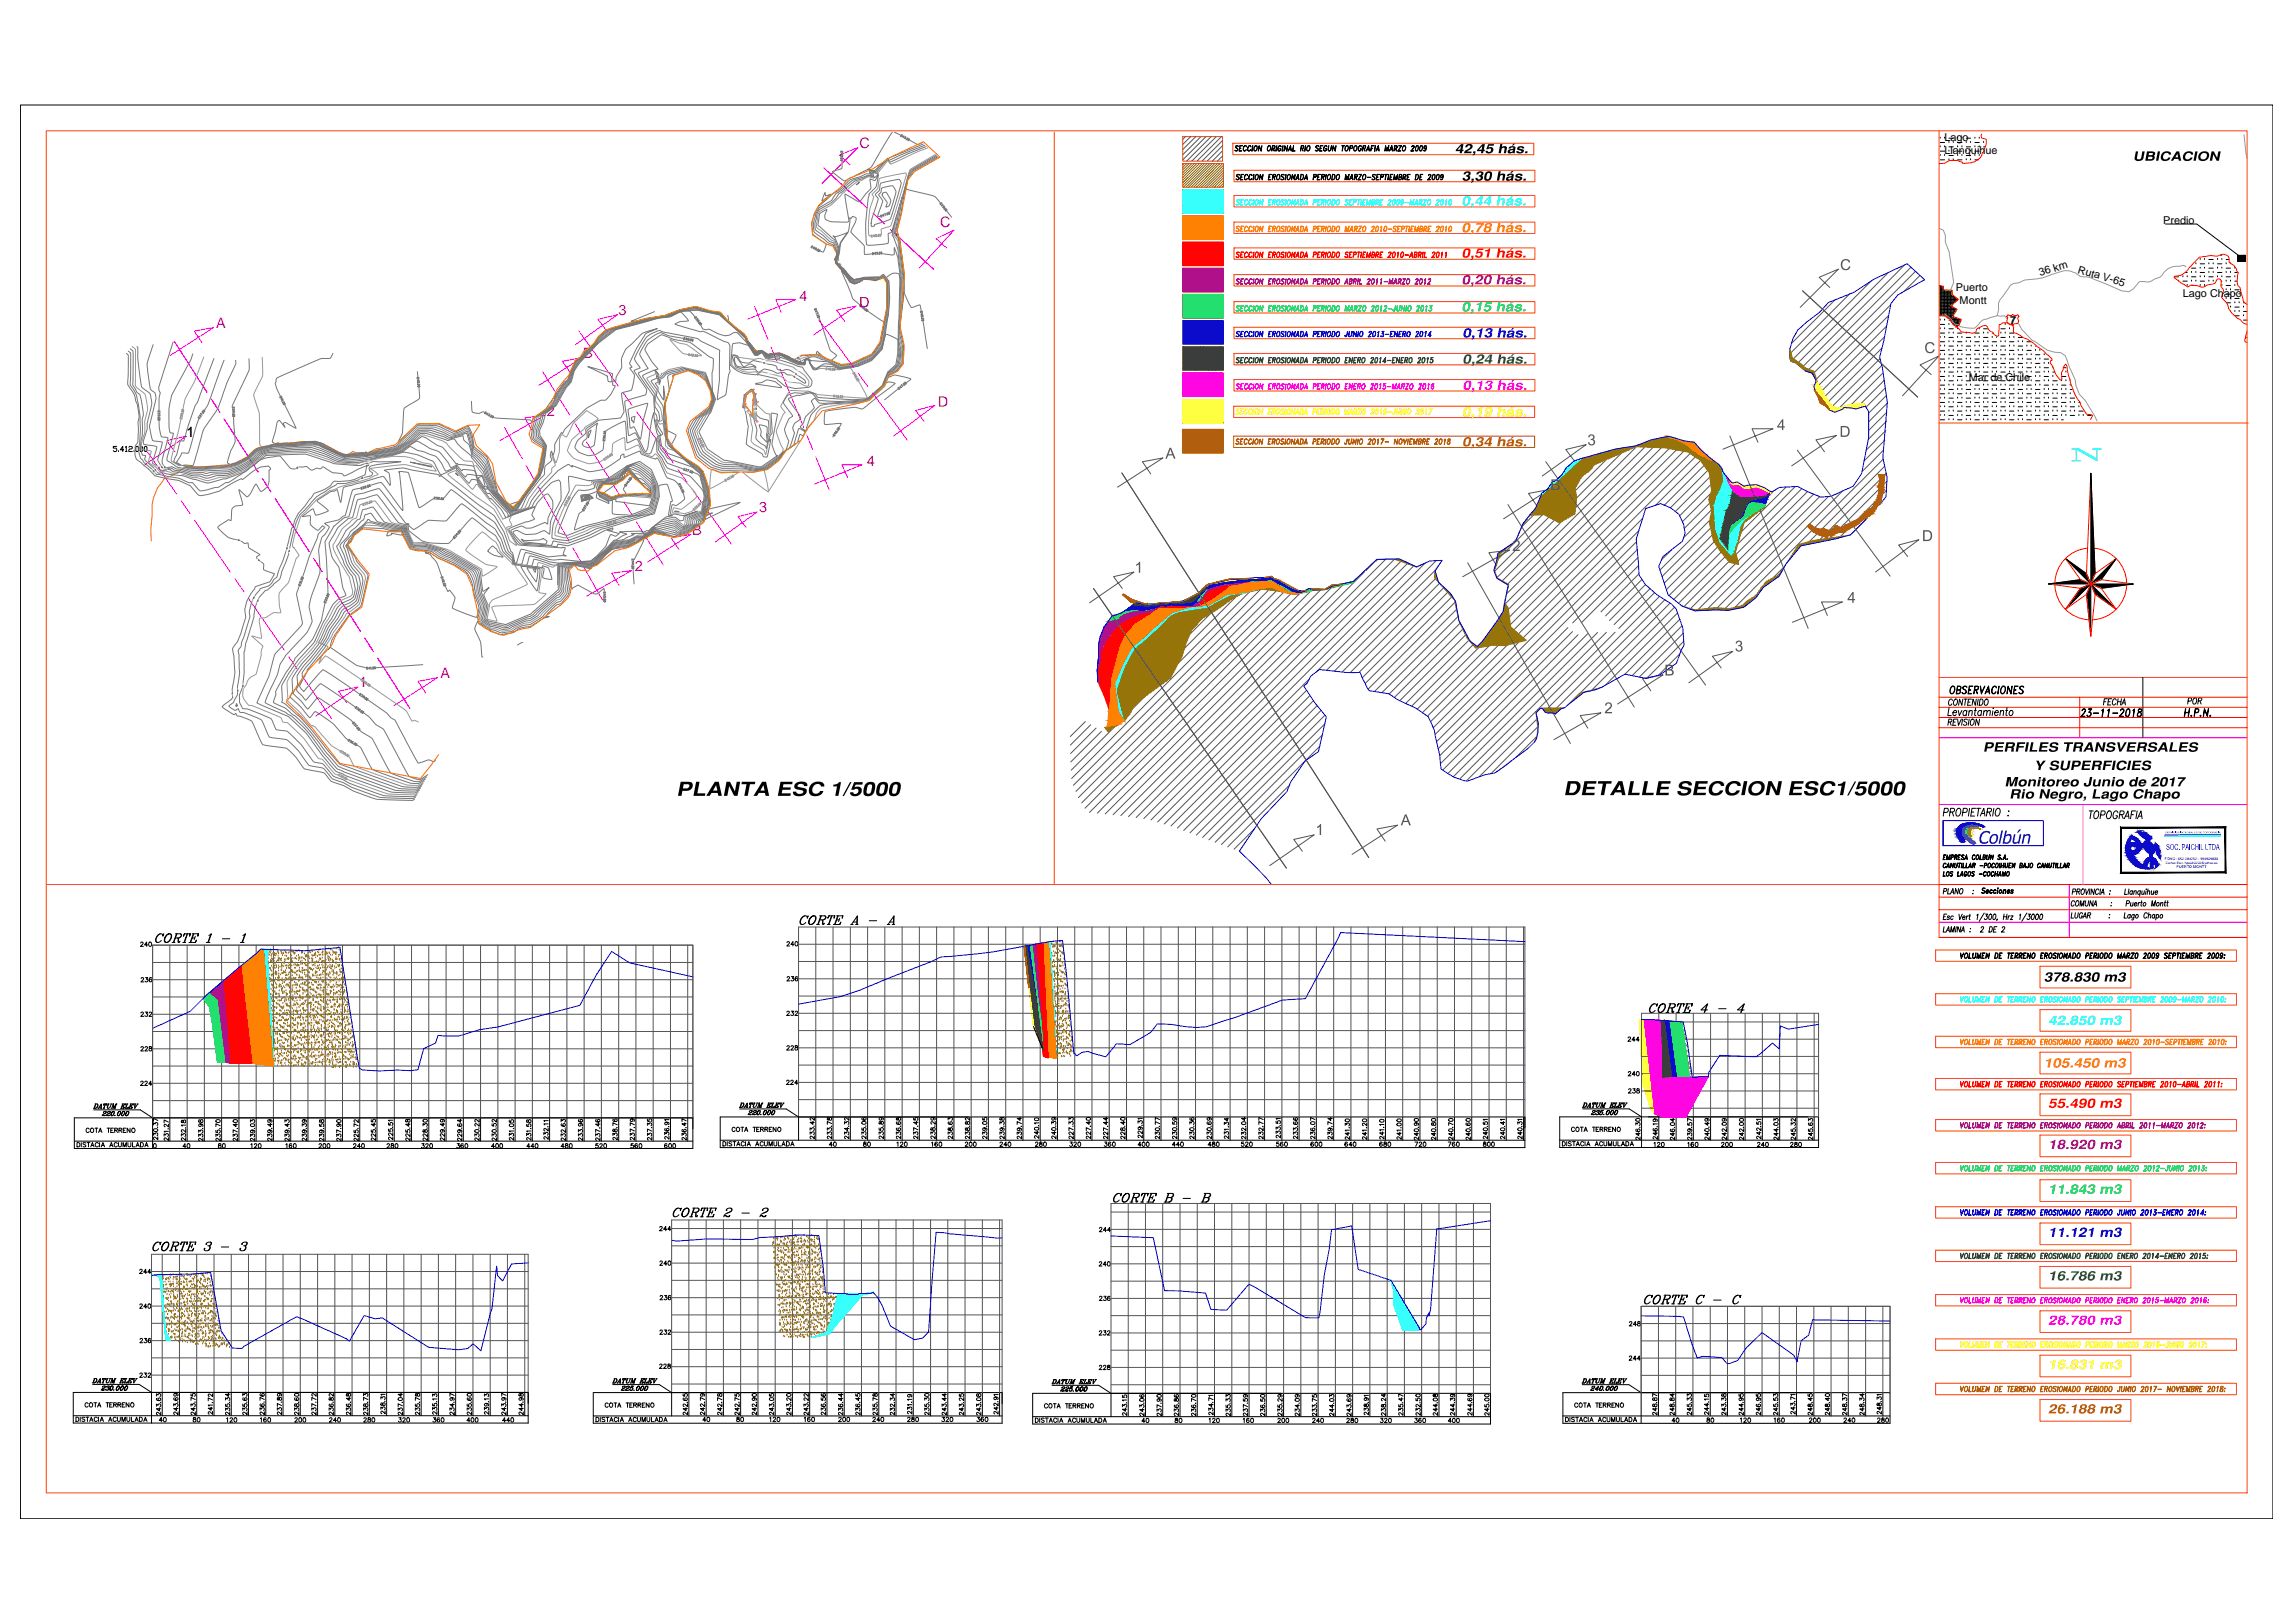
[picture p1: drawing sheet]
<svg xmlns="http://www.w3.org/2000/svg" width="1189mm" height="841mm" viewBox="0 0 1189 841" stroke-linecap="round" stroke-linejoin="round" font-family="sans-serif">
<defs><g id="words">
<g font-size="7.5" fill="#b800b8">
<text x="446" y="77">C</text>
<text x="487" y="118">C</text>
<text x="414" y="156">4</text>
<text x="321" y="163">3</text>
<text x="112" y="170">A</text>
<text x="302" y="186">B</text>
<text x="283" y="216">2</text>
<text x="97" y="226">1</text>
<text x="449" y="241">4</text>
<text x="393" y="265">3</text>
<text x="359" y="277">B</text>
<text x="329" y="296">2</text>
<text x="228" y="351">A</text>
<text x="186" y="356">1</text>
</g>
<g font-size="5.6">
<text x="1008" y="73">Lago</text>
<text x="1008" y="80">Llanquihue</text>
<text x="1121" y="116">Predio</text>
<text x="1057" y="143" transform="rotate(-17 1057 143)">36 km</text>
<text x="1076" y="141" transform="rotate(17 1076 141)">Ruta V-65</text>
<text x="1014" y="151">Puerto</text>
<text x="1131" y="154">Lago Chapo</text>
<text x="1016" y="158">Montt</text>
<text x="1042" y="168">7</text>
<text x="1020" y="197">Mar de Chile</text>
</g>
<text font-size="2" fill="#00f" x="1128" y="450">PUERTO MONTT</text>
<text font-size="1.9" fill="#00f" x="1122" y="446">FONO : 652 284252 - 994929683</text>
<text font-size="1.7" fill="#00f" x="1123" y="448">Correo Elec. hpaichil222@yahoo.es</text>
</g></defs>
<!-- layer: corte -->
<g fill="none" stroke="#f0f" stroke-width=".52">
<path d="M427 87l22 21M440 85l-5-5 10-4-19 19M452 111l6 5M461 119l23 21M491 128l-6-4 9-5-18 20M391 159l7 17M90 177l17 26M105 178l-4-6 10-2-23 14M300 172l21 28M314 171l-4-6 10-2-22 16M400 180l3 7M405 162l-3-7h10l-24 10"/>
<path d="M281 193l14 22M296 193l-5-6 11-2-23 15M404 191l13 31M109 207l5 7M116 217l18 28M297 218l5 7M323 203l5 7M330 213l19 27M76 234l16 22M91 234l-5-6 11-2-22 15M261 222l10 16M276 223l-4-6 10-2-23 13"/>
<path d="M304 229l17 28M418 225l3 8M423 237l7 17M94 260l5 6M136 248l4 7M143 258l17 28M273 241l4 7M279 252l16 28M351 243l5 7M359 253l20 29M439 247l-3-6h11l-25 10M101 270l18 27"/>
<path d="M323 260l5 7M330 271l14 22M387 273l-5-5 10-3-21 16M122 300l4 7M163 289l4 7M169 300l18 27M297 284l4 7M303 295l9 16M352 285l-4-6 10-2-22 14M129 310l18 27M321 303l-4-6 10-1-23 13M189 331l4 6"/>
<path d="M150 340l4 7M157 350l15 22M196 341l16 26M221 359l-4-6 10-2-23 15M180 364l-5-6 11-2-22 15"/>
</g>
<!-- layer: lineas -->
<path d="M367 265l-2 2" fill="none" stroke="#0f0" stroke-width=".52"/>
<!-- layer: texto -->
<path d="M60 231h-1v1l1 1v1h-1M61 234h.1M64 233h-2l2-2v3M65 232v-1v3M65 234h1M67 232v-1l2 1-1 1h-1v1h2M69 234h.1M71 231l1 1-1 2h-1zM73 231l1 1-1 2zM75 232v-1l1 1v2h-1z" fill="none" stroke="#000" stroke-width=".52"/>
<!-- layer: CONT-MNR1 -->
<g fill="none" stroke="#767676" stroke-width=".52">
<path d="M436 80h1l-1-1v1M437 78v1l-1-1v1M462 69l-10 17-2 1-13 7-6-5 2-1a2.5 2.5 0 0 0 3-1 2.5 2.5 0 0 0 0-2v-1M464 69l3 1M467 70h1h-1v1M468 71l1-1-1 1M469 71h1l-1 1M470 72h-1M470 72h1h-1zM471 72v1zM471 73l2 1a3 3 0 0 0 5 0M478 75l-18 7-5 4a3 3 0 0 1-5 2l1 2h-2l-9 3-4 5-4 2-7 6-3 5-1 5a7 7 0 0 0 5 9l2 2-1 4-2-1"/>
<path d="M479 75l-18 8-1-1-5 6a2.7 2.7 0 0 1-4 0l1 3h-3l-3 1a21 21 0 0 0-10 7 10 10 0 0 0-5 5l-5 3a12 12 0 0 0-4 10v2a9 9 0 0 0 5 5l2 2a4 4 0 0 1 4 4l1 1M480 76l-19 8a1.1 1.1 0 0 0-1-1 1.1 1.1 0 0 0-1 1l-4 4a2.4 2.4 0 0 1-4 1l1 3-2-1-4 2a23 23 0 0 0-10 6l-1 2-4 4-4 2a7 7 0 0 0-4 7l-1 1a5 5 0 0 0 4 6l4 4a4 4 0 0 1 3 4l1 1M428 100a1.2 1.2 0 0 0 0 2 1.2 1.2 0 0 0 2-1l-4 3zM436 81h1h-1M436 82h1zM436 83h1zM436 82h.1M444 96l1-2zM452 89l3 1-2 2zM456 95l3-1a10 10 0 0 1 7-1l1 2-5 16a4 4 0 0 1-4 4l-5 1v1a1.2 1.2 0 0 1-2 0 1.2 1.2 0 0 1 1-2l2-9a4 4 0 0 0 0-5 6 6 0 0 0 2-6zM457 100a1.6 1.6 0 0 1 2 0 1.6 1.6 0 0 1 1 1 3 3 0 0 1 2 4 3 3 0 0 1-3 2 3 3 0 0 0-1-5l-1-1zM485 80l-10 6a7 7 0 0 0-5 7l-4 16-1 8a5 5 0 0 0 0 6l3 20v13l-2 15 2 10-1 8-3 4a6 6 0 0 0-5 5h2l3 1-15 11a5 5 0 0 1-6 1l-15 2a9 9 0 0 0 0 7l8-1-1 2"/>
<path d="M486 81l-13 7a11 11 0 0 0-4 8l-4 19a7 7 0 0 0 0 6l1 4 2 17v12l-2 15 2 10v5a10 10 0 0 1-7 10l-1 2a7 7 0 0 1 8-1l4 1-2 2M486 81l-13 8a27 27 0 0 0-5 14l-3 14a12 12 0 0 0 2 8l2 20a19 19 0 0 0 4 14l4-1v3M486 82l-12 7-3 4-1 5 4 1a26 26 0 0 1 11 4l2 2M456 112h1h-1h1M458 112h-1l1-1v1M458 111h1v1M459 111h1M460 110v1zM461 110v1zM461 110l1-3a13 13 0 0 0 2-9 2.2 2.2 0 0 0-4-1h-1a2.2 2.2 0 0 0-2 0 2.2 2.2 0 0 0 0 3 1.3 1.3 0 0 0-2 1 1.3 1.3 0 0 0 1 1l1 2-2 8h1M488 105v1l-1-1v1M488 107v-1h1l-1 1"/>
<path d="M488 107h2h-1M489 108h.1M489 108h1v1zM490 109h1h-1zM491 109l2 4M421 127v1h-1l1 1M422 129l-1-1h1v1M423 129v-1l-1 1h1M423 130h.1M424 129v1zM424 130h.1M434 128v-1a17 17 0 0 0-8-8v-1a2.8 2.8 0 0 1-2-4 4 4 0 0 1 4-5h1h-1a3 3 0 0 0 0 4 3 3 0 0 0 3 2h9l-2-14 7 4 4-5a5 5 0 0 0 2-6v-1a1.8 1.8 0 0 0 2 1 1.8 1.8 0 0 0 2-2v-2v2a10 10 0 0 1-5 9l-1 18a13 13 0 0 0 0 8h4a11 11 0 0 0 7-1v-4a1.4 1.4 0 0 1 1-1 1.4 1.4 0 0 1 1-1l5-18-5 20 3 7 2 15v17l-1 14 1 6v5l-1 3-3 3a8 8 0 0 0-5 8l-6 5a16 16 0 0 1-12 4h-11a12 12 0 0 0-10 10l-1 2v1l-1 3a1.1 1.1 0 0 1-1 1 1.1 1.1 0 0 1-1-1h-1a7 7 0 0 1-5 7l-2 2-3 4-7 5-2 1a13 13 0 0 1-8 0h-13l-6-2-3-2a11 11 0 0 1-6-9l-1-4a8 8 0 0 1 1-9l6-5a9 9 0 0 0 2-13 13 13 0 0 0-9-8h-2l-7 2a1 1 0 0 0-1 1 1 1 0 0 0 1 1l-4 14 1 11a2.6 2.6 0 0 0 2 3 1.8 1.8 0 0 1 2 2 1.8 1.8 0 0 1-1 2v1a3 3 0 0 0 1 4l5 5 8 4a23 23 0 0 1 4 11l1 9-1 4 1-2 16-4-18 9-1 2h-1l-3 2a18 18 0 0 1-19 4 5 5 0 0 0-6 1l-3 1 1 1-5 10"/>
<path d="M435 128l-1-1a6 6 0 0 0-2-5 3 3 0 0 0 4 0 4 4 0 0 0 4-5v-4h1a1.5 1.5 0 0 1 2 0 1.5 1.5 0 0 1 0 2l-1 3a2.6 2.6 0 0 0-1 2 2.6 2.6 0 0 0 2 2l2 3a7 7 0 0 1 3 7h4M452 131h1l-1 1h1M454 131l-1 1 1-1v1M454 131h1M455 131v1h-1M455 132h.1M456 131v1zM457 131v1zM457 131l4 1a1.7 1.7 0 0 0 2 0 1.7 1.7 0 0 0 0-2v-2l2 6 2 11-1 31v7l-1 6-3 3a8 8 0 0 0-4 7l-5 6a13 13 0 0 1-12 3l-14 1a5 5 0 0 1-5-3 2 2 0 0 0-1 2 2 2 0 0 0 1 2v1l-1 1a14 14 0 0 0-5 8l-1 1 2 2v1l-3-2-2 5a10 10 0 0 1-6 7l-2 4-7 5h-2a22 22 0 0 1-11 0h-9l-6-2-7-5-3-9a7 7 0 0 1 1-8l3-4a11 11 0 0 0 4-16l-1-3-1-1-2-1-4-1a6 6 0 0 0-7 0l-4 1a2.4 2.4 0 0 0-2 3 24 24 0 0 1-2 13l1 10 1 8 3 4 8 7 5 4 2 1 3 11 1 6-2 5h3a4 4 0 0 0-4 4h-2v1l-3 2a14 14 0 0 1-12 4l-9-1-14 8h-6l-2 1-8 8h-1a4 4 0 0 1-5 1l-5-1-2 1a2.5 2.5 0 0 0-1 4l1 7h1a3 3 0 0 1 5-1l3 2a5 5 0 0 0 7-1h1v1M423 160h-1v1M437 141l-1-1 5 12a7 7 0 0 0 4 6M446 158h-1l1 1"/>
<path d="M447 159h-1h1M448 159v1h-1h1M449 160l-1 1zM455 145l3-1a7 7 0 0 1 2 7v8l-2 8-8-6M455 145l2-1a1.3 1.3 0 0 1 1 0 1.3 1.3 0 0 1 1 1l1 2v12l-4 19-4 6-11 5h-5l-5-2 2-3a8 8 0 0 1-4-7l-4-12M455 144l2-1a4 4 0 0 1 3 4v14l-4 17-4 6-10 5h-3a17 17 0 0 1-11-3l-4-2h-8l-4 2h-1M455 144a2 2 0 0 1 4 0l1 1a8 8 0 0 1 1 6l-1 11-4 18-4 5-9 4-5 1a15 15 0 0 1-9-3l-8-2-6 2h-1M456 144l1-1a2.3 2.3 0 0 1 3 2 5 5 0 0 1 1 5l-1 13-2 12-1 5-2 3a24 24 0 0 1-11 6l-7 1a6 6 0 0 1-6-1l-2-2h-9M71 180l1 11a23 23 0 0 0 2 10 9 9 0 0 1 4 12l-2 11a8 8 0 0 0-1 6l6 1-2 9 3 2a3 3 0 0 0 5 1l3 1 14 3a10 10 0 0 0 9-1h5l7-2 11-8 3-1 21-1 15 5 7 1 6-1 18-4a5 5 0 0 1 5 0l5 1 8 3 4 7 8-4 1 1 6 7a2.5 2.5 0 0 1 3-2 2.5 2.5 0 0 1 2 3l6 7 6 6 2 4 15-5a4 4 0 0 0 0 5v1l-13 5 4 8 24 2h1l-1 1a1.5 1.5 0 0 0 0 2 1.5 1.5 0 0 0 1 1l-9 1-14-4-2 7h-1v-1a11 11 0 0 0-3-7l-3-8-3-5a25 25 0 0 0-11-10l-18-15-1 1-1-1-15-3a31 31 0 0 0-13 1 4 4 0 0 1 3 5v3l-4-5-17 5a3 3 0 0 0-4 4v4l-2-6-4 1-6 4-1 1 6 5-6 2-2-3-5 4 4-1a5 5 0 0 0 2 6v1a1.7 1.7 0 0 0 2 1 1.7 1.7 0 0 0 1-2l1-1 1 1v1a10 10 0 0 0-4 7l-4 8-3 10M79 179l-1 4a17 17 0 0 0-1 13v2a7 7 0 0 0 4 6v1a41 41 0 0 1-3 15l-1 1 2 7 5 1-2 10 1 3a2.6 2.6 0 0 0 5 1l11 3h6a9 9 0 0 0 7 0l6-1 7-2 4-2 6-6 5-1 21-1 15 6h6l7-1 14-2 6-2 2-1a2.7 2.7 0 0 1 4 0l8 2a12 12 0 0 1 8 9h1l5-2 4 5a2.4 2.4 0 0 1 4-1 2.5 2.5 0 0 1 3 3l4 5a1.6 1.6 0 0 0 2 2l9 9v2v1l11-4a7 7 0 0 0 5-4l3-3a1.9 1.9 0 0 1 2-1 1.9 1.9 0 0 1 1 2l1 2a17 17 0 0 1-2 9v3l-2-1-6 2-3 1a5 5 0 0 0-6 0l-2 1a7 7 0 0 0 3 5l2 2h1l17 1h1v-1l4 1a6 6 0 0 0 5-1l19-8v1h-2l6 1-1 1a2 2 0 0 1-3 0h-1l-2 6-8 8-20-1-13-4-2 4a2.7 2.7 0 0 1-2 2 2.7 2.7 0 0 1-3 0 7 7 0 0 0-3-7l-3-7-2-4a21 21 0 0 0-9-9l-15-11-4 4M90 177l-8 24 1 2-1 3v7M339 162l-12 5 17-3 8-3 8-2 9 2a6 6 0 0 1 7 4l10 8 2 4 4 5"/>
<path d="M354 175l-8-1a7 7 0 0 0-9 1l-2 2-2 3a5 5 0 0 0 1 7l2 4-5 2 6 10a9 9 0 0 1 2 8v3l2 3-1 1 1 4 1 3a2.1 2.1 0 0 0 0 3v4l2 3a6 6 0 0 0 6 4l3 1a14 14 0 0 1 9 5h1l3 11-1 8a2.3 2.3 0 0 0 1 3l-1 1a2.3 2.3 0 0 0-4-1l-1 1a2.7 2.7 0 0 0-2 4l-2 1a4 4 0 0 1-6-1l-4 1a9 9 0 0 1-7 1l-1 1-2 2a13 13 0 0 1-8 3l-2 1-8 2-11 9a3 3 0 0 1-4 0h-10l-1 1a1.2 1.2 0 0 0-1 1 1.2 1.2 0 0 0 0 1v11l-13 13-3 1-2 1-10 4h-2l-7-1-3-2-1-2 1-6-2-6-1-9-2-3-18-11-7-2h-7l-4-7v-3h-2a56 56 0 0 1-17-4l-3 3-5 4-4 5a3 3 0 0 0 0 4l2 7 2 3a11 11 0 0 1 2 14 9 9 0 0 1-6 6l-2 2-6 9-4 8h1l-10 13a4 4 0 0 0-1 4l-3 5a2.9 2.9 0 0 0 2 4l2 3 8-9 18 12M354 175h1l-1 1h1M355 175h1v1h-1M357 176v-1v1h-1h1M357 176v1M358 176v1zM359 176v1zM360 164a6 6 0 0 0-8-2l-5 2-7 1-22 6-8 6-10 11-2 3-1 4a9 9 0 0 1-4 6l-5 9-4 3a8 8 0 0 0-4 7l-1 4v2l2 1a7 7 0 0 1 1 9l-1 6-1 4-11 16a4 4 0 0 1-3 2 4 4 0 0 1-4-2l-2-3a28 28 0 0 1-7-10l-1-3a21 21 0 0 0-7-11l-3-11-4 2a8 8 0 0 1-9-1l-6-2h-3a4 4 0 0 0-5 2l-4 4-7 4-14 3-3-1-1 1h-7h-1a9 9 0 0 1-6-2l-7-4-3-1-7 1h-2l-4 1a1.6 1.6 0 0 0-3 0h-5l-8 2-4 4-6 3-4 1-13 1h-6l-5-1h5l5-18 5-7a67 67 0 0 0 8-18l2-4a10 10 0 0 0 2-7M361 164v1l-1-1v1M361 165v1M361 165h1h-1M362 166h-1h1"/>
<path d="M362 167h.1M362 167h1v1zM363 168h1h-1zM363 169a4 4 0 0 0 5 2l2 1a12 12 0 0 0 8 1 4 4 0 0 1 7 2l3 4 3 5 2-1M377 163v1a2.8 2.8 0 0 0 2 4l7 5 2 4 4 5M387 178l4 6h2M387 177l5 6h1M387 177l-1-2-12-11a6 6 0 0 0-5-2l-8-2h-5l-4 1-6 3-9 1-21 6-5 4-3 3-9 9-4 10-2 2-3 4-4 7-5 4a7 7 0 0 0-4 6l-1 5 1 2 3 3a4 4 0 0 1 2 5l-3 11-11 15a2.6 2.6 0 0 1-2 2 2.6 2.6 0 0 1-3-1l-4-5a12 12 0 0 1-3-7l-2-6a13 13 0 0 0-8-11l-1-1-1-7-1-3-6 2a4 4 0 0 1-5-1l-6-2h-7a5 5 0 0 0-5 2l-3 3a14 14 0 0 1-10 6l-6 1-4 2h-5h-4a11 11 0 0 1-8-1l-7-4-4-1-20 1-2-1 2-9a1.4 1.4 0 0 1 1-2 1.4 1.4 0 0 1 2 1l2 2-1-1a.9 .9 0 0 1 0-1 1 1 0 0 1 2 0l4 3-5-12M387 177l-1-3-11-10a5 5 0 0 0-6-2l-8-2h-4l-5 1-7 3-9 1-21 6-5 4-2 3-7 8-3 1-4 10-2 2-3 4-3 8-7 4a6 6 0 0 0-3 6l-1 4 1 2 2 3a4 4 0 0 1 4 2l-3 14-11 16a2 2 0 0 1-2 1 2 2 0 0 1-2-1l-6-7-4-13a9 9 0 0 0-6-9 8 8 0 0 1-3-7v-1a4 4 0 0 0-3-4l-6 3-9-4h-7a5 5 0 0 0-7 2l-7 7 1-1a15 15 0 0 0 2-10v-4a5 5 0 0 1 4-5l4-3v-5M387 177l5 6M423 162l1-1h-1v1M423 163h.1"/>
<path d="M424 163v1zM424 162h-1M424 164h1l-1 1zM448 160h.1M449 160l1 1h-1zM477 163h1l-1-1 1 1M477 165h1M478 165h1h-1zM478 161v1l-1-1v1M478 164v-1v1l-1-1v1h1M478 166h1h-1zM478 166l3 15"/>
<path d="M65 183l1 1v11a10 10 0 0 0 3 9l2 6 1 6v3v8a5 5 0 0 1-2 4v4a6 6 0 0 0 4 5l3 3a7 7 0 0 0 7 5l9 1 6 3a8 8 0 0 0 6 5l8-2 8-5a6 6 0 0 1 4-2l9-6 5-1a1.2 1.2 0 0 1 1 2l-1 1v5a6 6 0 0 1-4 6l-2-4-3 5a1.7 1.7 0 0 1-2 1 1.7 1.7 0 0 1-1-1l-3-2 2 7-1 1a4 4 0 0 0-4 1 4 4 0 0 0-1 5v2a2.9 2.9 0 0 0-4 1l-3 2 1 2a17 17 0 0 0 11 6 2.3 2.3 0 0 0 3 0 4 4 0 0 0 4 5l3 1a1.5 1.5 0 0 0-2 2 1.5 1.5 0 0 0 1 2 4 4 0 0 1 3 4l5 2v1a6 6 0 0 1-6 5 4 4 0 0 0-4 2l-4 7-1 4v4l-4 13a7 7 0 0 0-2 8l1 8-2 8 1 4-6 5 6 4h1a2 2 0 0 0 3 1 9 9 0 0 1 6 5l5 9a7 7 0 0 0 6 2h2a12 12 0 0 1 10 6 9 9 0 0 0 6 6l4 1a7 7 0 0 1 7 4l18 8a30 30 0 0 0 16 3h9l1-1M66 182l2 1v13a7 7 0 0 0 2 7l1 2 2 11-1 18 1 4 7 6a6 6 0 0 0 5 2l8 2 5 2a2.9 2.9 0 0 1 4 2 5 5 0 0 0 7 1h2a8 8 0 0 0 6-3h1l9-6 8-6 6-1a5 5 0 0 1 7 2l1 2a4 4 0 0 0 6 1h2a4 4 0 0 1 4 2h1a4 4 0 0 1 4-1 1.8 1.8 0 0 1 2-1 1.8 1.8 0 0 1 1 1l3 2h2a4 4 0 0 1 5 2l12-6-1 1-1 3a5 5 0 0 1-4 3l-4 1h-5a4 4 0 0 0-5 3l-7 3a5 5 0 0 0-3 4l-6 7-2 4-2 4-3 11-4 14-4 4-3 1a2.7 2.7 0 0 0-3 2l-2 4-2 3-1 4v3l-4 15a4 4 0 0 0-1 5v9l-1 11-2 4-2 2a3 3 0 0 0 3 2l1-1a2.4 2.4 0 0 0 4 2l1 1a18 18 0 0 1 8 4l3 7a3 3 0 0 0 4 2 10 10 0 0 1 10 5l3 3a10 10 0 0 0 6 6h2a7 7 0 0 1 7 5 12 12 0 0 0 7 4l4 2 8 3a33 33 0 0 0 18 3h6l1-1M67 181l2 1v17l2 4a9 9 0 0 1 3 8 9 9 0 0 1 0 6l-1 17a2 2 0 0 0 2 2v3l5 3a4 4 0 0 0 3 3l5 1M100 183l-1 4-6 10a35 35 0 0 0-5 27l2 1-4 13 3 2a17 17 0 0 0 9 3l9 1 12-1 6-2 7-4a20 20 0 0 1 12-5l18-1 17 7 24-3 5-2 10-7 3 1 6 4a7 7 0 0 1 5 4l4 5 6 1a3 3 0 0 1 4 3 2.1 2.1 0 0 0 1 2 2.1 2.1 0 0 0 3 0l4 8 10 12 1-1v1l5-2a7 7 0 0 0 6-5l4-5 9-10 4-3a2.1 2.1 0 0 1 4 1l-1-1 3 1a17 17 0 0 0 18-1l5-3a1.5 1.5 0 0 1 0-2 1.5 1.5 0 0 1 1 0l1 1 8-3a4 4 0 0 0 4 3l4 1v-1l4 8a5 5 0 0 0 5 4l2 2M111 186l-9 22-1 3-6 17h-2l-1 8-2 3 4 2 4 2h7l14-1 4-1 6-4 4-3 8-3 21-1h3l13 7 11-1 13-2 5-1 9-6a6 6 0 0 1 8-2l7 3a4 4 0 0 0 4-1l3 4 6 5 4 5a11 11 0 0 1 3 6l3 5a6 6 0 0 0 3 5l6 7a2.6 2.6 0 0 0 4 0v1a5 5 0 0 0 5-5l1-3 7-9a5 5 0 0 0 2-6l3-2a1.9 1.9 0 0 0 1-2 1.9 1.9 0 0 0-1-2l1-2 1 2v-3a12 12 0 0 1 4-9l1 1v-1a30 30 0 0 1 8-9l4-3 4-3a8 8 0 0 1 6-2l3-3 2-4a1.5 1.5 0 0 1-2-1 1.5 1.5 0 0 1 1-2 .9 .9 0 0 0 1 1 1 1 0 0 0 0-2l1-1a9 9 0 0 0 2-9l1-2a30 30 0 0 1 8-9l3-3 7-2-4 2a6 6 0 0 0-5 4l-4 9a2.9 2.9 0 0 0-1 5l-1 1a6 6 0 0 1 2 8v1a2.6 2.6 0 0 1-4 3l-2 1 1 6a6 6 0 0 1-1 7h-7a17 17 0 0 0-11 5 3 3 0 0 1-3 4 5 5 0 0 0-2 7l2 2a9 9 0 0 0 12-3v-3M116 187l-5 15a27 27 0 0 1-5 10M129 186a14 14 0 0 1-3 12l-6 13M173 183a3 3 0 0 1-5 3h-2l-9 4a48 48 0 0 0-14 6v2a6 6 0 0 0 1 5l1 2M216 197h1M216 193l1 2M216 199h2zM217 199h-1"/>
<path d="M217 196h-1M217 198h-1M305 190l12 4v1a1.4 1.4 0 0 1 0 2 1.4 1.4 0 0 1-1 1 2.2 2.2 0 0 1-1-3zM342 197v2zM380 184l2 1a5 5 0 0 0 9 2l10 2a2.4 2.4 0 0 1 2 2l2 1 3-1a24 24 0 0 1 10 7l-1 1-2-2a13 13 0 0 0-8-3l-2-1a5 5 0 0 1-5-1 7 7 0 0 0-7 1 7 7 0 0 0-7-1l-5-2-1-5zM381 185l3 4a1.9 1.9 0 0 0 2 1 1.9 1.9 0 0 0 2-1h1h2a.8 .8 0 0 1 1 1 .8 .8 0 0 1-1 1v-1h-6a4 4 0 0 1-4-3zM392 199l2-1a7 7 0 0 1 11 3zM392 184h1h-2l-2-3a4 4 0 0 0-3-2l-3-1h-3l-1 11a12 12 0 0 0 8 5h6l6 2a4 4 0 0 1 4 1l2 1a10 10 0 0 0 9 3h5l2-2a9 9 0 0 0-4-7l-1-2M392 183l-5-6-1-3-11-9a6 6 0 0 0-6-3l-8-3h-2l-7 2-7 3-10 1-21 6-4 4-2 3-7 7-3 2-3 6a5 5 0 0 1-3 5l-6 9a38 38 0 0 1-10 10v2l-1-1a2.2 2.2 0 0 0-3-1l-16-1M393 183l-2 1-4-7-1-2-7-7a14 14 0 0 0-8-5l-9-2h-8l-7 3-8 1-21 6-8 6-10 11-2 3-3 7-3 4-5 8-3 3a8 8 0 0 0-5 7l-1 4v2l3 2a6 6 0 0 1 1 8l-3 10-11 17a2.9 2.9 0 0 1-5-1l-3-3a17 17 0 0 1-5-9l-2-5a20 20 0 0 0-8-11l-2-9a1.1 1.1 0 0 0-1-2 1.1 1.1 0 0 0-1 1l-3 1a7 7 0 0 1-9-1l-5-2h-4a4 4 0 0 0-5 3l-5 4-5 3-14 3h-4l-9 1v-1l-7-2-5-3-3-1h-9l-2 1h-5h-1h-4l-9 2-4 5-10 4-1-1v-1l3-8a8 8 0 0 0 0-7v-8M413 186h.1M414 186h.1"/>
<path d="M414 185h.1M415 187h-1M415 187h.1M420 188a3 3 0 0 0 4 3M420 188l1 1a2.1 2.1 0 0 0 3 2l2-1h6l3 1 10-1 3-1a19 19 0 0 0 9-9l2-7 6 3a8 8 0 0 1 0 6v5a9 9 0 0 1-5 6l-3 7-5 4a9 9 0 0 1-9 3l-15-1a5 5 0 0 1-6-2 8 8 0 0 0-7 0h-4a6 6 0 0 0-5 5l5 7a9 9 0 0 0-4 8l1 3a6 6 0 0 1-2 7l-3 3-8 5a42 42 0 0 1-14-1l-8-1-6-4a22 22 0 0 1-7-11v-2l2-3a18 18 0 0 1 6-8l2-5v-1l-4-11-1-2-11-2-8 2-3 2a1.5 1.5 0 0 1-2 1 1.5 1.5 0 0 1-1-2 1.6 1.6 0 0 1 0 2 1.6 1.6 0 0 1-2 1h-1l1 2a6 6 0 0 1 2 6l4 6v8l2 10a5 5 0 0 0 3 4l14 12 3 10 1 4v4l-2 3a2 2 0 0 1 0 3h-1h-1a1.9 1.9 0 0 0-2 2l-6 4a4 4 0 0 1-5 0h-2a15 15 0 0 1-9 0l-1 1-9 5-4 2-8 1-9 9a4 4 0 0 1-5 0l-4-1a5 5 0 0 0-6 3l1 10v3l-3 4-3 1-7 7-6 3-5 1-5 3-5 1-8-3-4-3a8 8 0 0 1 1-6v-2l-2-6-1-6-3-5-7-5-8-3-4-3-2-1h-5h-4l-1-2-4-8h-6l-3-1h-11l-4 3-2 4a1.6 1.6 0 0 0-2 2l5 8 4 5a4 4 0 0 1 1 5l-2 9a8 8 0 0 1-5 7l-2 2-8 10-1 3-1 3-1 1h1l7 4a19 19 0 0 0 12 6M420 188l2 3 2-1a6 6 0 0 1 6-1h2a9 9 0 0 0 9 1h3l4-2a16 16 0 0 0 11-15l2-13v-11a5 5 0 0 0-2-5h1a4 4 0 0 1 6-2l-1 44a10 10 0 0 1-5 7l-2 5a7 7 0 0 1-4 5 11 11 0 0 1-11 5h-15a9 9 0 0 1-7-4l-8 1-4 2 5 7a2.2 2.2 0 0 1 1 3 2.2 2.2 0 0 1-2 1 4 4 0 0 0-1 7h-1a12 12 0 0 1-3 8l-2 2-2 2-7 5-2 1a29 29 0 0 1-12-1h-9l-3-1-5-4a20 20 0 0 1-7-12v-2l2-3a21 21 0 0 1 7-8l2-5v-1l-4-11a17 17 0 0 0-9-3 8 8 0 0 0-7 1l-5 1-2 2a1.3 1.3 0 0 1-1 1 1.3 1.3 0 0 1-1-1 1.7 1.7 0 0 1 0 2 1.7 1.7 0 0 1-1 1 4 4 0 0 1 1 4l3 4v-7l1 8-1 6v4l1 8 1 4 2 2 10 8 5 3 1 4 3 7v7l-2 8v1l-1-1a2.2 2.2 0 0 0-2 2l-2 2a12 12 0 0 1-10 3h-1a17 17 0 0 1-10-1l-10 7-4 1-8 1-8 9h-1a4 4 0 0 1-5 1l-6-1-2 1a2.5 2.5 0 0 0-1 3l1 8v3l-2 2a8 8 0 0 1-5 4l-6 6h3h-3l-7 5h-5l-5 3-5 1-2-1-7-3-4-3a6 6 0 0 0 1 8l1 3 1 7v1M423 182l3 2h-2a.9 .9 0 0 1-1 0 1 1 0 0 1 0-2zM467 200v-1l1 1M468 199h1zM468 200h.1M469 198l1 1zM82 216h.1"/>
<path d="M82 214h.1M82 216l1 1h-1zM82 217l1 1h-1zM82 218l1 4a5 5 0 0 0 1 4l3 1-2 7a7 7 0 0 0 0 8 4 4 0 0 0 4 0l2 1 8 2h8h2l9-1 7-2 8-5a19 19 0 0 1 13-4l15-1 16 6h4l23-3 4-1 6-4a2.9 2.9 0 0 1 5 0l4 3a10 10 0 0 1 9 6l1 1a1.6 1.6 0 0 0 1 2 1.6 1.6 0 0 0 2 0l1-1 2 3 1-1h3a3 3 0 0 1 4 4l3 5a2.1 2.1 0 0 0 2 1v-1l1 2 12 12-1 1 9-3a8 8 0 0 0 5-5l4-5a9 9 0 0 1 8-5l1 3a16 16 0 0 1-4 14l-2 4v7a4 4 0 0 0-6-1l-2 1a11 11 0 0 1-9-2h-1a1.1 1.1 0 0 0-1 1 1.1 1.1 0 0 0 1 1 8 8 0 0 0 8 5h8a2.1 2.1 0 0 0 3 1 2.1 2.1 0 0 0 1-3l5 1a10 10 0 0 0 7-1l13-6 27-8 3-9-1-3a2.2 2.2 0 0 1 1-2 2.2 2.2 0 0 1 2-1h2l2 8v1l-2 7h2l-1 1a7 7 0 0 0-6 3l-5 4h-1a2.4 2.4 0 0 1-3 0l-11 1 4 1-7 3-5 5-7 6-17 1-4-1-10-3-1 3a2.1 2.1 0 0 1-1 2 2.1 2.1 0 0 1-3 0l-2-1a2 2 0 0 1-2 0 2 2 0 0 1 0-2l-1-2a22 22 0 0 1-6-10l-1-1a19 19 0 0 0-8-7l-11-9a14 14 0 0 0-5 6l-3 3h-2a12 12 0 0 0-9 1l-4 2a2.7 2.7 0 0 1-3 1 2.7 2.7 0 0 1-1-3h-2l-13-18-10 3a2.9 2.9 0 0 0-4 3l-2 7a4 4 0 0 1-3 3l-5 4-5 8 2 26M83 213v1l-1-1v1M83 214h-1M83 215v1h-1v-1M103 217l-5 18h-4l-2 4 4 3h10h13l4-2 6-3 4-4 7-2h6l1-1 6 1 1-1h8h3l13 7 9-2 3 1 16-3 7-5 3-3a7 7 0 0 1 9 0l5 1a5 5 0 0 0 7 1l3-1a6 6 0 0 0 3 5l2 5 2 3a31 31 0 0 1 6 10l2 3a7 7 0 0 0 3 6l5 5a3 3 0 0 0 3 2 3 3 0 0 0 3-2l11-17 2-5 1-6a9 9 0 0 0-3-9v-3l2-6a7 7 0 0 1 5-6l1-1 6-10a18 18 0 0 0 4-8l2-4 10-10 6-4a15 15 0 0 1 10-5l15-4 6-1 6-2 4 4-5 1-2 1 8 3a8 8 0 0 0 7 1l10 5a3 3 0 0 1 3 4v11v2l-1 7a6 6 0 0 1-5 6l1-10v-16l-10-4a8 8 0 0 0-6-3l-13-2a5 5 0 0 0-6 1l-3 2-4 6a7 7 0 0 0-2 6l3 4a2.7 2.7 0 0 0-3 1l5 8a3 3 0 0 1 1 4 3 3 0 0 1-3 1l-8 3v1l2 17 3-2 5 9a.9 .9 0 0 0 1 1 .9 .9 0 0 0 1-1l3-19 1 10 1 2v2a13 13 0 0 0 4 10l1 2 8 3M104 216l-1-1v1M104 215v-1l1 1M104 217h-1v-1v1M104 215v1"/>
<path d="M105 213l1 1zM105 214h.1M105 212l1 1zM121 213v1v-1v1M121 214h.1M121 212h-1h1M121 214l1 1h-1zM121 215l1 1h-1zM121 211v1l-1-1v1M121 212h1h-1M146 207h1l-1-1v1M146 205v1h-1"/>
<path d="M146 208h.1M147 209v-1v1zM147 207l-1 1M147 209h1l-1 1zM217 200h1l-1 1zM244 208v3a2.3 2.3 0 0 0 1 3 2.3 2.3 0 0 0 2 0h4M251 213l1 1h-1l1 1M253 215l-1-1h1l-1 1M253 214l1 1h-1M254 215l-1 1v-1M254 216h.1M255 215l-1 1z"/>
<path d="M255 216h1l-1 1zM326 212l10-3-2 8-2 11-3-5a1.5 1.5 0 0 0 0-2 1.5 1.5 0 0 0-2 1zM327 216h2l-1 3-1-1zM387 204l1-1a1.4 1.4 0 0 1 2-1 1.4 1.4 0 0 1 1 2l1 4v7l2 2 4 1a14 14 0 0 1 0 8l-1 6a4 4 0 0 0-3-3 4 4 0 0 1-2-5l-1-7-4-4a5 5 0 0 1-1-7zM387 213h.1M388 213h.1M391 205v-1a1.7 1.7 0 0 0-2-2l-1 1a5 5 0 0 0-3 5v3l1 1 2 9-1 7a3 3 0 0 0 3 4l5 3a1.5 1.5 0 0 0 1 2 1.5 1.5 0 0 0 2-1l1-8-1 1 1-3a5 5 0 0 0 1-6v-6l3 1-1 6a23 23 0 0 0-1 11l1 4h1l-5 4a6 6 0 0 1-8 1l-15-3-7-5a21 21 0 0 1-5-8l-1-1 6-10 3-7-2-5v-8l1-6a2.1 2.1 0 0 0-3-3l-4-4a19 19 0 0 0-14-5l-4-2a4 4 0 0 0-5 1l-5 4a3 3 0 0 0 1 5l5 7-1 1 1 2-2-2-6 3 5 7a10 10 0 0 1 1 7l1 2a7 7 0 0 1 2 7h-2l1 1 1 4a1.7 1.7 0 0 1 1 2 1.7 1.7 0 0 1-1 1l1 5 2 2a4 4 0 0 0 4 3 29 29 0 0 1 12 7l2 2 3 11v3l-1 6 1 2-1 1a2 2 0 0 0-3 0h-1a2.4 2.4 0 0 0-2 4l-3 2a4 4 0 0 1-6-1l-3 1a10 10 0 0 1-8 0l-1 2-3 1a13 13 0 0 1-7 3l-3 2-8 1-9 9a4 4 0 0 1-5 0h-4a10 10 0 0 0-7 2v11v2l-2 2-2 1-9 9-4 2-3 1-8 4h-3l-7-2-4-3-1-1 2-6-3-6-1-8-2-5-19-10-5-1h-7l-2-2-3-8h-4l-12-3a5 5 0 0 0-6 3l-4 2-3 6a1.4 1.4 0 0 0-1 1 1.4 1.4 0 0 0 1 1l2 7 2 3a9 9 0 0 1 3 12v1a10 10 0 0 1-7 9l-2 1-6 10-4 7 1 1-10 12-4 9 2 2 10-11 19 13M392 212h.1M465 201h1v1v-1M465 202l-7 5M467 200l-1 1v-1l1 1M189 234v1"/>
<path d="M189 235h.1M189 234l1 1M189 235h1M190 235h.1M213 239l11 3zM304 223l6-4-1 4a13 13 0 0 1-2 8l-2 1-2-1a2 2 0 0 1-1-2 2 2 0 0 1 2-1v-1zM305 224l1-1-1 4zM313 226h1h-1M313 225h1zM313 224h1zM313 227h.1M313 227h1h-1"/>
<path d="M314 228l-1 1v-1M314 225h.1M314 223l10-5 1 11 5-2 1 1a11 11 0 0 0 4 7 2.1 2.1 0 0 0 2 0 2.1 2.1 0 0 0 1-2l2-6v2a8 8 0 0 0 2 7l2 3a6 6 0 0 0 5 5 20 20 0 0 1 16 12l-1 8 1 3a2.5 2.5 0 0 0-4-1l-3 1a2.9 2.9 0 0 0-2 4v1a2.3 2.3 0 0 1-4-1 6 6 0 0 0-7 0l-6 1-2 3-4 3h-3l-4 2-8 1-11 11a2.7 2.7 0 0 1-4 0h-11l-1 1a1.8 1.8 0 0 0-2 1 1.8 1.8 0 0 0 0 1v11l-14 12-13 6-9-2-1-1 1-8-2-3a4 4 0 0 1 2-5l-3 1-1-10-1-1-17-10-11-3h-6l-3-8a1.4 1.4 0 0 0-1-1 1.4 1.4 0 0 0-1 0l-4-1a9 9 0 0 1-8-4l-2-4a2.3 2.3 0 0 0-2-1 2.3 2.3 0 0 0-2 0l-1 1a2.2 2.2 0 0 0-3 2 2.9 2.9 0 0 1-2 4l-6 5-5 8 4 9 3 5a11 11 0 0 1 1 13l-5 3-2 2-6 9-4 9-11 15a9 9 0 0 0-2 9l-2 4 6 6 4 5h1l2-3h1l9 6 7 8M393 220h1a4 4 0 0 1 4 2l-1 7a5 5 0 0 1-3-4zM432 226h.1M433 225l-1 1v-1v1M433 223l1 1h-1M433 224v1v-1v1M434 222l1 1zM434 223h.1M434 221l1 1zM79 244h.1"/>
<path d="M80 244h.1M80 243h.1M80 243l1 1M81 244h.1M82 242h.1M83 242h.1M83 243h.1M84 242h.1M85 242h.1M86 242h.1M88 246l7 1 7 2a11 11 0 0 0 12 0l3-1 9-3 12-9 20-1 15 5 12 1 9-2h14l-14 2a2.7 2.7 0 0 0-3 2l1 2a1.3 1.3 0 0 1 1 1 1.3 1.3 0 0 1-2 1l-11 3-3 1a3 3 0 0 0-4 1l-9 6-9 9-3 7-2 13-4 9a11 11 0 0 1-5 8l-4 2-2 3-3 5v6l-6 18 1 10-1 7M154 243h.1"/>
<path d="M154 242h.1M187 253l-4 1-4 13-1 1a18 18 0 0 1-10 3l2 2a10 10 0 0 1-3 5l-2 7 1 7a17 17 0 0 1-3 12l-2 6a14 14 0 0 0 1 11l-1 2-2 5-11 12-3 4-1 5-7 15 14 7 9 8 12 16a15 15 0 0 0 8 6l16 5a37 37 0 0 0 20 4l2-2M187 253h1l-1 1 1-1M187 248h1M188 248h.1M188 252h1l-1 1M189 253h-1M189 252h1l-1 1h1M190 240h.1M190 252v1M190 251l1 1zM191 240h.1"/>
<path d="M191 251l1 1zM192 251l6-1 11 15-2-18v-3h2a2 2 0 0 1 3 2l5 17 8-5M225 258h1l-1 1h1M226 258h1h-1M227 258l-1 1M227 258h1h-1l1 1M228 259h.1M229 258v1zM229 258h1v1zM236 245l1 1zM248 248a1.2 1.2 0 0 1 2-1 1.2 1.2 0 0 1 0 1l1 4zM295 247l10 2 10-1 9-6 5-2a4 4 0 0 1 5 1l2 1a6 6 0 0 1 3 5l2 4v6v2a10 10 0 0 1-3 7l-29 8-10 4a14 14 0 0 1-13 0l1-6 4-11a16 16 0 0 0 4-9z"/>
<path d="M299 254h7a1.7 1.7 0 0 0 2-1 1.7 1.7 0 0 0 0-2v-1l5-1 4-1 6-4a6 6 0 0 1 11-1l2 1a16 16 0 0 1 3 17 5 5 0 0 1-5 5l-4 1-6 1-19 5-11 4-4-1a1.1 1.1 0 0 1-1 0 1.1 1.1 0 0 1 1-2l5-12zM301 257h2a2.9 2.9 0 0 1 4 1l-5 1zM302 257h2a1.9 1.9 0 0 1 3 1l-5 1zM303 258l1-1a1.3 1.3 0 0 1 2 1l-3 1v-1zM303 258l2-1v1h-2zM304 258h1zM310 255a5 5 0 0 0 4 4l1 1 1 1-4-2a2.5 2.5 0 0 1-3-1 2.5 2.5 0 0 1 1-3zM310 251l10-3 3-3a6 6 0 0 1 4-3l5 2 5 5 2 3v6l-1 2a4 4 0 0 1-4 4l-8 3-8-1h-1v-7a5 5 0 0 1-5-1l-1-1a4 4 0 0 1-1-4zM311 251l3-1 7-2 5-6 5 3 3 2a7 7 0 0 1 4 9l-1 6-16-2a1.3 1.3 0 0 1-2-1 8 8 0 0 1-8-2 3 3 0 0 1 0-6zM312 251l2-1h2l4-1a2.5 2.5 0 0 0 3-2l-1-1a4 4 0 0 1 4-3l1 1a9 9 0 0 0 5 4l3 2a4 4 0 0 1 2 6v1h-9l-9 1a7 7 0 0 1-7-2 2.3 2.3 0 0 1-2-1 2.3 2.3 0 0 1 1-3zM312 251h2l6-1 4-3-1-1a2.6 2.6 0 0 1 3-2l2 1a13 13 0 0 0 6 6l3 2v4l-6-1-8 1-4 1a4 4 0 0 1-6-2h-1a1.8 1.8 0 0 1-2-2zM312 251l7-1 6-4a1.2 1.2 0 0 1-1-1 1.2 1.2 0 0 1 1-1l12 10a1 1 0 0 1 0 2 1 1 0 0 1-1 0l-3-1-13 2a4 4 0 0 1-7-1l-2-1a1.1 1.1 0 0 1-1-1 1.1 1.1 0 0 1 1-1z"/>
<path d="M325 252h-1v-1v1M325 250v1l-1-1 1 1M326 248l1 1zM326 250h-1v-1l1 1M326 249h.1M326 248h1zM327 248v-1a2 2 0 0 1 3 2h1l-6-5 1 2-13 9 1 1a5 5 0 0 0 7 1l4-1a2.6 2.6 0 0 1-1-4M352 251h1h-1v1M353 253h1h-1M353 251v1h-1M353 254h.1M353 254h1h-1z"/>
<path d="M354 255h1h-1zM354 255v1a2.8 2.8 0 0 1-2 5 3 3 0 0 1-4 1v4l4 1a14 14 0 0 0 9-2l-7 3a1.7 1.7 0 0 1-1 2 1.7 1.7 0 0 1-2-1 7 7 0 0 0-6 0l-2 1-6 4a8 8 0 0 1-6 2l-4 1h2l-6 3h-5l-4 5-8 6h-2l-15 1v5v-5l-1 1h-2l-9-3-1 3-10-1a5 5 0 0 0-3-4 16 16 0 0 1-4-7l-2-4-12-9-6 7M354 243h1l-1 1h1M355 243h1v1M356 244h-1M356 243l1 1h-1M357 244v1M358 244v1zM359 244v1zM359 245a5 5 0 0 1 5 6l1 6-1 8 1 3a2.6 2.6 0 0 0-4-1h-1a3 3 0 0 0-3 5l-1 1a3 3 0 0 1-5-1l-1-1h-2l-8 2a2.4 2.4 0 0 0-3 2l-2 2a9 9 0 0 1-6 2l-3 2-8 1-12 11-4-1h-9l-3 2v11l-1 2-13 12-15 5-7-1-3-2 1-7-2-6-2-10-1-3-18-10-9-2-6-1-4-7a1.5 1.5 0 0 0 0-2 1.5 1.5 0 0 0-2 0l-5-1a14 14 0 0 1-8-3l-2-2a2.1 2.1 0 0 0-3 0h-1a4 4 0 0 1-2 3l-5 5-4 5a4 4 0 0 0 0 6l2 6 2 4a11 11 0 0 1 0 16l-4 2-2 2-3 4-3 5-4 8 1 1-11 13a7 7 0 0 0-2 8l-2 3a1.8 1.8 0 0 0 0 2 1.8 1.8 0 0 0 2 1l5 6 6-5 18 12M124 280h-1M124 280h.1"/>
<path d="M201 276l6-1a1.8 1.8 0 0 1 1 1 1.8 1.8 0 0 1 1 1h-1l-5-1v1l-3 1zM235 279v-1l1 1M235 279l-1 1a5 5 0 0 1-6 2l-6-1-3-1-5-4a4 4 0 0 1-3-4h-1a7 7 0 0 1-6-5l-9-11-7 2a3 3 0 0 0-4 4l-1 4a4 4 0 0 1-3 3l-5 4-2 4a7 7 0 0 0-1 10l1 4a12 12 0 0 1 4 9l1 5 1 3-4 2-3 3-4 9-5 10-9 10-7 11a7 7 0 0 0-1 7v2a1.3 1.3 0 0 0 0 2 1.3 1.3 0 0 0 2 1l8 8 20 23 24 9a28 28 0 0 0 15 3h1l3-2M236 278v-1l1 1h-1M237 277v-1v1M237 275l1 1zM238 277h.1M238 275l1 1zM264 261l5-1a2.9 2.9 0 0 1-4 2zM270 279a21 21 0 0 0 11 0 1.6 1.6 0 0 1 2 1 1.6 1.6 0 0 1 0 2l-9-1a3 3 0 0 1-4-2zM303 262l1 1M303 263h-1"/>
<path d="M303 264v1l-1-1M303 263v1M304 261l1 1zM304 262h.1M304 260l1 1zM305 260l1-1-5 1v-3a4 4 0 0 1 4-1h1a4 4 0 0 0 3-2v-4h4l5-2 5-4a5 5 0 0 1 9-1l3 2a13 13 0 0 1 3 15 5 5 0 0 1-5 5l-5 2-8 1-18 5-4 2 1-5a5 5 0 0 1 3-5M334 277l1-1zM350 265h2h-2zM134 290h.1M134 291h.1M149 284h.1M150 285h.1"/>
<path d="M150 285v1M150 286h.1M156 300h1zM156 299l1 1zM229 299l-3-7-2-3a4 4 0 0 0-4-3h2l5 3 8 4 7 4 3 6 1 5 2 6v3a3 3 0 0 1-2 3l-11-5a4 4 0 0 1 1-4 6 6 0 0 0-3-5l-1 1-1-3M229 299h1h-2l1 1M254 284a2 2 0 0 1 2-1 2 2 0 0 1 1 2l4 4-5-1-2-1-1-1zM270 294h3a10 10 0 0 1 7 1l-2 11zM273 293l8 1a1.2 1.2 0 0 1 2 0 8 8 0 0 1 3 6h-2a1.9 1.9 0 0 1-3-1 1.9 1.9 0 0 1 1-2v-3zM273 294l6 1-1 6zM276 295a1 1 0 0 1 2 0 .8 .8 0 0 1-1 1zM327 291h2h-1"/>
<path d="M327 292h2h-1v1M327 293h1M327 294h2zM328 293l1 1h-1zM328 295l1 8M328 290h-1M131 310h.1M132 310h.1M134 311h.1M134 312h-1M155 304l-1 4 2 12a4 4 0 0 1 0 5l-14 14-3 12-5 12a1.1 1.1 0 0 0-1 1 1.1 1.1 0 0 0 1 1l16 6 8 9 11 14a20 20 0 0 0 12 9l9 3a46 46 0 0 0 15 5h2a15 15 0 0 0 10-1M156 301h.1"/>
<path d="M156 302h-1M156 302v1M156 303l-1 1v-1M156 301h1M157 301l-1 1M168 313l-1 8-2 4a45 45 0 0 1-12 16l-7 11a12 12 0 0 0-3 8 4 4 0 0 0-1 4l6 3 9 7 18 23 16 6a68 68 0 0 0 18 6h1a10 10 0 0 0 8-1l1-1M169 311h-1M169 311v1M169 312v1l-1-1M169 310h.1M169 308l1 1zM169 310h1h-1"/>
<path d="M170 308h1zM170 310h.1M229 301l1-1h-1v1M230 302h.1M230 302h1l-1 1zM230 301h-1v1M230 303h1l-1 1zM313 308h1h-1v1M313 310h.1M313 311l1 1zM313 309h.1M313 310l1 1h-1z"/>
<path d="M313 312h.1M314 307h-1M314 309h-1M271 333l-3 1M120 359h.1M120 359l1 1M123 358h.1M126 355h.1M126 356l-2 5a9 9 0 0 0 2 6l7 2a14 14 0 0 1 8 5l1 1a4 4 0 0 0 5 4 14 14 0 0 1 8 6l3 3a12 12 0 0 0 6 7 6 6 0 0 1 6 4 16 16 0 0 0 9 6l10 4a49 49 0 0 0 26 3h1M126 356h.1M126 355v1M187 359v1h-1l1 1"/>
<path d="M190 346h1l-1 1h1M192 346h-1h1v1M192 346v1M193 346v1M193 346h1v1zM194 345v2zM219 344l-24 2M123 365v1h-1zM183 374l1 1h-1M183 375l1 1M184 375v1v-1M184 366l1 1h-1h1"/>
<path d="M185 376h-1M185 377h.1M185 367v1l1-1M185 377h1l-1 1zM185 367h1h-1M186 378h1h-1zM186 368h1h-1M186 378l2 1a13 13 0 0 1 8 10l4 7a9 9 0 0 0 8 7l6 2a6 6 0 0 0 7-2M187 369h.1M187 361h1M187 368h1l-1 1zM188 360v1"/>
<path d="M188 369h1l-1 1zM189 369l2 2 4 4a10 10 0 0 1 5 5l10 19a5 5 0 0 0 3 4h2a4 4 0 0 0 6-1l1-1M189 361h-1h1h-1M189 362h.1M190 361v1h-1zM190 362h1l-1 1zM191 363l14 10 12 22a6 6 0 0 0 5-1 2.9 2.9 0 0 0 4 0M181 383v1h-1h1M182 384h.1M182 384v1l-1-1M183 384l-1 1h1h-1M183 385v1"/>
<path d="M184 385v1zM185 385v1h-1zM185 386a27 27 0 0 1 7 11l1 2 12 4a20 20 0 0 0 12 3l3-2"/>
</g>
<!-- layer: CONT-MJR1 -->
<g fill="none" stroke="#989898" stroke-width=".52">
<path d="M481 77l-18 8a1.6 1.6 0 0 1-2 0 1.6 1.6 0 0 1-1-2l-4 5a2.3 2.3 0 0 1-3 1 .6 .6 0 0 0-1 0 .6 .6 0 0 0 0 1v2a4 4 0 0 0-5 1l-3 1-8 6-5 6-3 2a6 6 0 0 0-5 7 3 3 0 0 0 3 5l4 4a5 5 0 0 1 4 5M485 80l-10 6a5 5 0 0 0-4 5l-7 28a4 4 0 0 0 1 5l3 20-1 15-1 12v4l1 7v7l-4 4a6 6 0 0 0-4 6l-1 2-8 6-6 2h-7l-7 2a8 8 0 0 0-8 7l-3 4-4 6-17 27M451 122h1l-1 1h1M453 122v1M454 122h.1M455 122v1M455 121v1zM456 121v1zM457 122v-1a1.9 1.9 0 0 1 0-2 1.9 1.9 0 0 1 2-1h1a2.8 2.8 0 0 0 3-4l2-8a61 61 0 0 0 5-16l-14 2a5 5 0 0 0-1 5l-2 2a1.5 1.5 0 0 0-1 2 1.5 1.5 0 0 0 1 1l-2 6-1 4v9v1h1M455 144a2.5 2.5 0 0 1 3-1 2.5 2.5 0 0 1 2 3v4v11l-4 18-4 6-10 4h-3a14 14 0 0 1-10-2l-6-3-3 1-7 2h-1M68 180l2 1v19l1 1a11 11 0 0 1 5 11l-1 6v6l-2 8 1 1 4 1-1 5 1 1 3 2a3 3 0 0 0 5 2l17 4a10 10 0 0 0 10-1h5l8-3 11-8 2-1 20-1 13 5a25 25 0 0 0 18 0l7-2 9-1 7 1 6 3a6 6 0 0 1 7 4l-11-2a22 22 0 0 0-14 0l-9 1 2 1a1.6 1.6 0 0 1 2 2l-5 2-14 4-4 2a25 25 0 0 0-12 8l-5 5a46 46 0 0 0-4 17l2 2a1.6 1.6 0 0 1 1 2 1.6 1.6 0 0 1-1 1l-3 9a19 19 0 0 1-6 9v6v4v1a8 8 0 0 0-7 2h-2a1.6 1.6 0 0 0-2 1 1.6 1.6 0 0 0 0 2l2 8-6-1 6 5-3 12a4 4 0 0 1-3 4l-2 4a7 7 0 0 0 2 11l12 5a5 5 0 0 1 5 3h1a17 17 0 0 1 7 6l5 7a14 14 0 0 0 6 6 21 21 0 0 1 7 8l2 1M387 177l-1-2-13-12-12-3-8 1-7 3-8 1-20 6-8 5-11 12-2 3-2 7-4 4-4 8-4 3a6 6 0 0 0-4 4l-2 5v4l1 1 3 2a5 5 0 0 1 1 7l-3 10-11 16a2.6 2.6 0 0 1-3 2 2.6 2.6 0 0 1-2-2l-3-4a18 18 0 0 1-5-8l-2-5a17 17 0 0 0-8-12l-2-8a1.5 1.5 0 0 0-1-2 1.5 1.5 0 0 0-2 0l-2 2a6 6 0 0 1-7-2l-6-2h-4a5 5 0 0 0-7 3l-6 6-3 2-15 3h-4l-8 1-12-6-3-1h-9l-3 1h-8l-5 1a2.3 2.3 0 0 1-3 0 2.3 2.3 0 0 1 0-3v-6a36 36 0 0 0-4-17l2-5a15 15 0 0 0 3-13v-2"/>
<path d="M106 185l-5 13-3 4a20 20 0 0 0-3 10M356 184a14 14 0 0 1-8-7l-1-1 6 2a20 20 0 0 1 11 6h-2M357 183l1 1h-1M359 184h-1v-1v1M359 184v1zM360 184v1M360 184h1l-1 1zM361 184h1l-1 1zM397 187a10 10 0 0 0-7-1l-7-1-1-1h-2h-1v5l1 2 5 2h3a4 4 0 0 1 5 1 4 4 0 0 1 5-1l5 2a8 8 0 0 1 5 3h2a10 10 0 0 1 7 2 1.4 1.4 0 0 0 2 0 1.4 1.4 0 0 0 0-2l-2-4-4-3M414 186h.1M415 186h.1M428 191h-4"/>
<path d="M428 191h1l-1 1h1M430 191h-1h1v1M430 191h1l-1 1zM431 192h.1M431 191h1v1zM432 191h1v1zM433 191l2 1a6 6 0 0 1 6-1l1 2M443 193v1l-1-1v1M443 195v-1h1l-1 1M443 195h1l-1 1zM444 196h-1M444 196h1l-1 1z"/>
<path d="M444 197h1zM445 197l4 9h-12M94 217l-5 21 4 3 5 2h5h16l4-2 8-4a20 20 0 0 1 10-5l21-2 3 1 14 6 9-1 16-2 3-1 9-6a4 4 0 0 1 6-1l9 3 7 8a7 7 0 0 0 7 2v1a1.6 1.6 0 0 0 2 2l3 4 4 8 9 10a2 2 0 0 0 3 1h1a7 7 0 0 0 6-4l1-3 4-5 6-6a4 4 0 0 0 2-5 2.1 2.1 0 0 0 2-1 2.1 2.1 0 0 0-1-2l-1-4 2 5 2-5v-3a6 6 0 0 1 1-7l3 1 3-7 7-6 6 4-7 5-2 1a14 14 0 0 0-7 11 15 15 0 0 0 14 6l3-1 2-1M94 214v1l1-1v1M94 213l1 1zM94 216v-1v1M94 215l1 1h-1M94 212l1 1zM94 216v1v-1l-1 1M95 214h.1M386 204l3-2a1.3 1.3 0 0 1 1 0 1.3 1.3 0 0 1 1 2l1 6 2 1a7 7 0 0 0 5 4v6a5 5 0 0 1-1 5l-1 10a5 5 0 0 0-5-5 4 4 0 0 1-2-6 8 8 0 0 0-1-6 6 6 0 0 0-1-5l-1-1a4 4 0 0 1-1-6zM387 204l1-1a1.4 1.4 0 0 1 2-1 1.4 1.4 0 0 1 1 2l1 3v11l-4-5a7 7 0 0 1-1-9z"/>
<path d="M387 204l3-2 1 3v12l-3-4a7 7 0 0 1-1-9zM387 204l3-1 1 3v10l-3-2a6 6 0 0 1-2-6zM387 204l1-1a1.2 1.2 0 0 1 2 0 1.2 1.2 0 0 1 0 1v11l-3-4a4 4 0 0 1 0-5zM387 213h.1M387 214h.1M387 213h1M388 213h.1M388 212v1M391 212h.1M432 205l-8-1-5-1-7-1a4 4 0 0 0-5 3l-1 3a2.9 2.9 0 0 0 1 5v1a23 23 0 0 0-4 11l2 6a4 4 0 0 1-2 6l-8 5a9 9 0 0 1-7-1l-9-1-5-1-8-5-1-2M432 205h1l-1 1h1M434 206l-1-1h1v1"/>
<path d="M434 205h1l-1 1zM435 206h.1M436 205v1zM436 205h1v1zM190 239h.1M313 238v-1v1h1M314 237h.1M314 237l1 1h-1M315 236v1h1h-1M316 236h1zM316 237h.1M317 235v1z"/>
<path d="M317 235a5 5 0 0 1 3-7l4-1v6l7-2a6 6 0 0 0 8 5l1-1 1 1 3 6a5 5 0 0 0 6 4 19 19 0 0 1 10 9 2.3 2.3 0 0 1 1 3 2.3 2.3 0 0 1-2 1l-3 3a5 5 0 0 1-7 1 1.5 1.5 0 0 0-1 2 1.5 1.5 0 0 0 1 1h6l4-2M362 227a5 5 0 0 1 1-7 15 15 0 0 1 5-7l2-6-4-14-13-3-7 2-3 2a1.2 1.2 0 0 1-1 1 1.2 1.2 0 0 1-1-1l-1-1v1l-4 2v1a12 12 0 0 1 4 8v1a5 5 0 0 0 2 5l1 5a1.6 1.6 0 0 1 0 2 1.6 1.6 0 0 1-2 0v1a1.4 1.4 0 0 0 1 1 1.4 1.4 0 0 0 2 0l1 8a5 5 0 0 0 4 6l14 11 3 12v7l-1 2a1.5 1.5 0 0 1 0 3l-1-1-2 1a2.3 2.3 0 0 0-2 3l-4 3a4 4 0 0 1-7-1h-1a15 15 0 0 1-9 1l-2 1-3 2a9 9 0 0 1-6 3l-3 1-8 1-9 9a4 4 0 0 1-5 1l-4-1a10 10 0 0 0-7 2l1 11v2l-3 3-2 1-9 9-4 3h-4l-6 3-5 1-6-2-5-3a4 4 0 0 1 0-5l1-3-3-6-1-7-1-4-2-1-18-10-3-1h-6l-2-1-2-1-3-9h-6l-8-2a7 7 0 0 0-7 1l-4 3-3 4a2.6 2.6 0 0 0-1 2 2.6 2.6 0 0 0 1 3l2 6 3 3a7 7 0 0 1 3 6l-2 9a11 11 0 0 1-6 8l-2 1-6 10-4 6 1 1-6 8 2-2-1 3 4-4 19 12M363 229l1-1h-1v1M363 227v1l-1-1v1M363 229h1l-1 1zM363 230h.1M364 230h1l-1 1zM364 231h1l-1 1zM191 260l1 1zM192 259l1 1zM193 260h2l5 7a10 10 0 0 0 10 5h1v3l2 3a3 3 0 0 0 5 3h2l12 4 18 10a2.3 2.3 0 0 0 1 3l7-4-2-1a15 15 0 0 1-10-5l-5-3a17 17 0 0 1 7-7l2-2 7 5 1 2a21 21 0 0 0 7 9l1 1 11 1a1.6 1.6 0 0 0 2-2l5 1a4 4 0 0 0 5 0v10v-10l2-1 13-1a4 4 0 0 0 5-2l9-8 9-2a12 12 0 0 1 7-2l5-4a19 19 0 0 1 11-4l4 3 1-1a3 3 0 0 1 3-4l5-2h1v-1v-4l-1 1M232 246l4-2 9 10 2-3h1l9 12 3 6 5-2a3 3 0 0 0 0 5l-2 1 5 10a8 8 0 0 1-5-7l-4-7a17 17 0 0 0-9-10z"/>
<path d="M294 259l-1 1h1M294 258l1 1zM295 257l1 1zM295 259h.1M295 257l2-3a2.9 2.9 0 0 1 4-2h4a1.3 1.3 0 0 0 1-1 1.3 1.3 0 0 0 1-1v-1h7l2-1 7-5a10 10 0 0 1 8-3l5 3a19 19 0 0 1 3 20 7 7 0 0 1-6 4h-4l-9 3M302 258l2-1a1.4 1.4 0 0 1 1 0 1.4 1.4 0 0 1 1 1l-4 1 1-1zM311 251l3-1 6-1a2.4 2.4 0 0 0 2-2l3-4a3 3 0 0 1 3 2 8 8 0 0 1 7 4v1a4 4 0 0 1 2 5v3l-11-1-7 1a8 8 0 0 1-8-2 2.6 2.6 0 0 1 0-4zM376 249v-1v1h1M377 248v1v-1v1M378 247h-1l1 1M379 248h.1M379 246l1 1z"/>
<path d="M380 246l3-1h-3a20 20 0 0 1-11-2l-1 10 8-4M385 245h5l6-1 2 11zM188 261l-1 1-2 5a4 4 0 0 1-3 3l-2 2a28 28 0 0 0-7 10v1v2l8 14 1 2a9 9 0 0 1 0 8l-5 2-3 3-6 10-4 9-9 10-4 6a9 9 0 0 0-2 10v3v1l6 6 7 7a1.2 1.2 0 0 1 1 0 1.2 1.2 0 0 1 1 1l4 5a20 20 0 0 0 8 7M188 261h1l-1 1h1M189 261h1v1h-1M191 260h-1l1 1h-1M191 261h.1M293 262l-5 11v2a1.8 1.8 0 0 0 0 3 1.8 1.8 0 0 0 2 0l4 1 13-5 7-2M293 261v-1v1M294 260v1M294 262h-1v-1l-1 1M314 271h1v1"/>
<path d="M315 271h1M316 271v1M317 270l-1 1h1M318 271h.1M318 270v1zM319 270v1zM359 264h1h-1h1M360 263h.1M361 263v1h-1M361 262l1 1h-1M362 261l1 1zM362 262h.1"/>
<path d="M362 261h1zM267 293h5a17 17 0 0 1 9 2l-2 12 4 1a12 12 0 0 1-13 6h-15v1l3 7-6-1 2-8 1-2 18-8zM188 352l1 1h-2h1M189 354v-1v1M190 353v1zM190 355h.1M191 354v1zM192 355l-1 1zM192 355l18 13 3 6 2-1 2 1M177 389l-1 1h1M178 389v1M178 390h-1"/>
<path d="M179 391h.1M179 390v1h-1M180 391v1zM180 391l1 1h-1zM181 392a9 9 0 0 0 8 7l7 3a61 61 0 0 0 17 5 7 7 0 0 0 7-2M176 401l-1 1h1M177 402h.1M177 402v1l-1-1M178 402l-1 1zM178 403h.1M179 403v1zM179 403h1l-1 1z"/>
<path d="M180 404l10 3a45 45 0 0 0 26 4h1"/>
</g>
<!-- layer: contornos2 -->
<path d="M434 131l-2-3-4-2-7-4a18 18 0 0 1 8-20l6-4 5-5 12-5 10-7 17-8 8 8-13 8-4 4-5 27 1 5 3 17-2 27 2 10-1 10-3 3-4 3-2 4-8 8-25 6-7 9-4 6-7 5a20 20 0 0 1-24 12h-10l-7-2-7-6-4-14 2-5 9-7a13 13 0 0 0-5-17l-5-2-8 2-4 15 1 18 3 5 6 5 7 5 2 2 4 10v8l-4 9-8 6-6 1-11-2-12 7-8 2-14 11-5-1-3-2-2 3a15 15 0 0 1-4 17l-16 12-5 1-9 3-3-1a24 24 0 0 1-10-5l-1-7a73 73 0 0 0-5-19l-7-4-8-4-5-3-9-1-5-10h-7l-13-1-4 3-2 4-2 1 6 8 5 7-4 18-6 4-7 11-2 4-13 14-11 16a167 167 0 0 1 28 32l42 7 9-12M458 144l2 3v12l-4 18-4 6-11 5-5 1-12-5h-9l-3 2M391 181l-3-4-2-4-9-7-4-4-5-1-7-2-9 2-8 3-10 1-20 6-4 3-2 4-5 4-2 3-3 2-3 7-6 8-4 9-9 6-2 8 2 4 5 3-2 13-10 15-3 3-4-3-5-10-2-10-2-4-6-5-2-6 4-5h-6l-7 3-9-4-11 1-11 11-10 2a13 13 0 0 1-12 1 5 5 0 0 1-7 0 25 25 0 0 0-23-5l-9 1-4 1a14 14 0 0 0-12 6l-6 3a71 71 0 0 1-23 2l-2-1-1 1a18 18 0 0 1-10 5 25 25 0 0 0-7 20l-1 7 1 6M387 204l3-1 1 2-1 10-4-6zM313 251h6l4-2 2-3v-2l11 11 1 1h-16l-4 2-4-3h-3z" fill="none" stroke="#ff7f00" stroke-width=".52"/>
<!-- layer: CONT-MNR1 -->
<g fill="#fff" stroke="#fff" stroke-width=".52">
<path d="M154 243v-1zM154 242v1z"/>
<path d="M190 240h1zM190 240h1z"/>
<path d="M189 234h1zM189 235l1-1z"/>
<path d="M187 248l1-1zM187 248l1-1z"/>
<path d="M134 290h1zM134 290h1z"/>
<path d="M123 280h1zM123 280h1z"/>
<path d="M79 244h1zM79 244h1z"/>
<path d="M80 243l1 1zM80 243l1 1z"/>
<path d="M82 242l1 1zM82 242l1 1z"/>
<path d="M85 242h1zM85 242h1z"/>
<path d="M134 311l-1 1zM134 311l-1 1z"/>
<path d="M132 310h-1zM132 310h-1z"/>
<path d="M120 359l1 1zM120 359l1 1z"/>
<path d="M123 357v1zM123 357v1z"/>
<path d="M126 355v1zM126 355v1z"/>
<path d="M150 285v1zM150 285v1z"/>
<path d="M149 284v1zM149 284v1z"/>
<path d="M414 187h1zM415 187l-1 1z"/>
<path d="M413 186l1-1zM413 186l1-1z"/>
<path d="M387 213h1zM387 213h1z"/>
<path d="M93 245l1 1zM93 246h1z"/>
</g>
<!-- layer: CONT-MJR1 -->
<g fill="#fff" stroke="#fff" stroke-width=".52">
<path d="M391 212h1z"/>
<path d="M189 239h1zM189 239h1z"/>
<path d="M414 186h1zM414 186h1z"/>
<path d="M390 212l1 1zM390 212l1 1z"/>
<path d="M387 213h1zM387 213h1z"/>
<path d="M387 213h1zM387 213h1z"/>
<path d="M387 213h1zM387 213h1z"/>
<path d="M388 212v1zM388 212v1z"/>
</g>
<!-- layer: V-NODE -->
<g fill="none" stroke="#f00" stroke-width=".52">
<path d="M385 211h.1M386 205h.1M386 209h.1M387 204h.1M389 202h.1M390 203h.1M390 215h.1M390 202h.1M390 207h.1M391 205h.1M391 204h.1M392 218v1"/>
<path d="M392 208h.1"/>
</g>
<!-- layer: V-NODE-TEXT -->
<g fill="none" stroke="#ff7f7f" stroke-width=".52">
<path d="M385 211h.1M386 211h.1M386 205h.1M386 209h.1M386 210h.1M386 209v1M386 209h1M387 205h-1M387 204h.1M388 204h.1M389 202h.1M390 202h.1"/>
<path d="M390 202h-1M390 203h.1M390 215h.1M390 202v1M390 207h.1M390 207v1M391 207v1M391 207h.1M391 202h.1M391 208h.1M391 202h-1M391 215h.1"/>
<path d="M391 205h.1M391 204h.1M391 204h1M392 204h.1M392 219h.1M392 218h.1M392 208h.1M392 219h1M392 208h1M393 218h-1M393 218h.1M393 218v1"/>
<path d="M393 208h.1"/>
</g>
<!-- layer: C-TOPO-MAJR -->
<g fill="#fff" stroke="#fff" stroke-width=".52">
<path d="M399 193v1z"/>
<path d="M413 191v1zM412 192h1z"/>
<path d="M408 198h1zM408 198h1z"/>
</g>
<path d="M397 187h.1M399 194h.1M408 198h1M409 198h.1M413 191v1M413 192h.1" fill="none" stroke="#dcdcdc" stroke-width=".52"/>
<!-- layer: C-TOPO-MINR -->
<g fill="#fff" stroke="#fff" stroke-width=".52">
<path d="M412 194h1zM412 194h1z"/>
<path d="M411 195h1zM411 195h1z"/>
</g>
<path d="M396 188h.1M411 195h.1M412 195h.1M412 194h.1M412 194h1M413 194h.1" fill="none" stroke="#808080" stroke-width=".52"/>
<!-- layer: contornos2 -->
<path d="M434 131l-1 3v3l7 9 3 1 4-1v-1h6l5-1M391 181l1 1h3l3 2a12 12 0 0 1 12 2h2" fill="none" stroke="#ff7f00" stroke-width=".52"/>
<!-- layer: CONT-MJR1 -->
<path d="M434 129v2l-1 4 1 1 7 10a2 2 0 0 0 2 1 2 2 0 0 0 2-2l3-1h7M434 133l1 2h-1zM436 137h-1l4 4M397 187h4l9 3 3 1" fill="none" stroke="#989898" stroke-width=".52"/>
<!-- layer: CONT-MNR1 -->
<g fill="none" stroke="#767676" stroke-width=".52">
<path d="M434 131v2a5 5 0 0 0 2 6l5 7a5 5 0 0 0 6-1h7h1M434 130v2l-1 2v2l8 10a3 3 0 0 0 5-1l1-1h8M434 128v3l-1 4 1 1 3 4 1 1 2 2v1l1 1a1.4 1.4 0 0 0 2 2 1.4 1.4 0 0 0 1-2l4-1h7M435 128v4l-2 3 1 1 3 4v1h1l2 3 2 1a1.1 1.1 0 0 0 1 1 1.1 1.1 0 0 0 1-1l4-1h8M439 121l-3 5-1 6-2 3 1 1 3 4v1h1l4 4a.7 .7 0 0 0 1 1 .6 .6 0 0 0 0-1l4-1M439 121l-3 5-1 6-1 3v2l3 3h1l5 5 2-1M437 141l3 4a4 4 0 0 0 5 1M448 145h5h2M456 143l-8 1M392 182a5 5 0 0 1 6 2l6-1 8 4M392 182a6 6 0 0 1 6 2l6-1 10 4M392 183l1-1a5 5 0 0 1 5 2l6-1 8 4 5 1a1.8 1.8 0 0 1 1-2 1.8 1.8 0 0 1 2 1"/>
<path d="M392 183l1-1a5 5 0 0 1 5 2l6-1 11 5a1.1 1.1 0 0 0 2 0 1.1 1.1 0 0 0 0-1l2-1h1v2M393 183a4 4 0 0 1 5 1l6-1 13 6v-2l1-1 1 1 1 1M393 183a3 3 0 0 1 5 2l5-1 13 4a1 1 0 0 0 1 0 1 1 0 0 0 0-1l1-1 1 1 1 1-1-1-1-1-1 1v2l-3-1-10-4h-3l-2 1a2.4 2.4 0 0 1-3-2l-1-1-2 1M393 183h2l2 2h2a5 5 0 0 1 5 0v-1l10 4 2 1a1.2 1.2 0 0 0 1 0 1.2 1.2 0 0 0 0-2h1M393 184l1-1a1.7 1.7 0 0 1 2 0 1.7 1.7 0 0 1 1 2l1 1 2-1 4 1a3 3 0 0 1 4 0l6 3h3v-1M393 184l1-1a1 1 0 0 1 1 0 1 1 0 0 1 1 1 5 5 0 0 0 6 2l14 4M409 185l2 1"/>
</g>
<!-- layer: corte -->
<path d="M424 166l18 24M438 167l-4-6 10-2-22 15M445 194l5 6M452 204l18 24M479 218l-5-5 11-3-22 16" fill="none" stroke="#f0f" stroke-width=".52"/>
<g fill="#b800b8">
<path d="M446 154h3l1 1v2l-1 2h-3zM447 154v5l2-1v-1v-2h-1z"/>
<path d="M487 205h2l2 1v3l-1 1-3 1zM487 206v4h3v-1v-2l-1-1z"/>
</g>
<!-- layer: FORMATO -->
<g fill="none" stroke="#000" stroke-width=".52">
<path d="M1006 72h.1M1006 76h.1M1006 74h2M1006 78h2M1008 72h.1M1008 76h.1M1010 74h.1M1010 78h.1M1010 72h2M1010 76h2M1012 74h.1M1012 78h.1"/>
<path d="M1015 72h.1M1015 76h.1M1015 74h2M1015 78h2M1017 72h.1M1017 76h.1M1019 74h.1M1019 78h.1M1019 72h2M1019 76h2M1021 74h.1M1021 78h.1"/>
<path d="M1023 72h.1M1023 76h.1M1023 74h3M1023 78h3M1026 72h.1M1026 76h.1M1028 74h.1M1028 78h.1M1028 76h1M1006 81h.1M1006 83h2M1008 81h.1"/>
<path d="M1010 83h.1M1010 81h2M1012 83h.1M1015 81h.1M1015 83h2M1017 81h.1M1019 83h.1M1019 81h2M1021 83h.1M1023 81h.1M1023 83h2M1026 81h.1"/>
<path d="M1136 139h2M1138 137h.1M1140 134h.1M1140 139h.1M1140 137h2M1142 134h.1M1142 139h.1M1145 137h.1M1145 134h2M1145 139h2M1147 137h.1M1149 134h.1"/>
<path d="M1149 139h.1M1149 137h2M1151 132h.1M1151 134h.1M1151 139h.1M1154 137h.1M1154 134h1M1154 139h2M1156 137h.1M1158 139h.1M1005 149h.1M1005 150h.1"/>
<path d="M1005 151h.1M1005 152h.1M1005 153h.1M1005 154h.1M1005 155h.1M1005 156h.1M1005 157h.1M1005 158h.1M1005 159h.1M1005 160h.1M1006 148v1M1006 149h.1"/>
<path d="M1006 149v1M1006 151h.1M1006 150v1M1006 152h.1M1006 152v1M1006 154h.1M1006 153v1M1006 155h.1M1006 155v1M1006 157h.1M1006 156v1M1006 158h.1"/>
<path d="M1006 158v1M1006 160h.1M1006 159v1M1006 148l1 1M1006 149h1M1006 149v1h1M1006 151h1M1006 150v1h1M1006 152h1M1006 152v1h1M1006 154h1M1006 153v1h1"/>
<path d="M1006 155h1M1006 155v1h1M1006 157h1M1006 156v1h1M1006 158h1M1006 158v1h1M1006 160h1M1006 159v1h1M1007 148v1M1007 149h.1M1007 149v1M1007 151h1"/>
<path d="M1007 150v1h1M1007 152h1M1007 152v1h1M1007 154h1M1007 153v1h1M1007 155h1M1007 155v1h1M1007 157h1M1007 156v1h1M1007 158h1M1007 158v1h1M1007 160h1"/>
<path d="M1007 159v1h1M1008 151h.1M1008 150v1M1008 152h.1M1008 152v1M1008 154h.1M1008 153v1M1008 155h.1M1008 155v1M1008 157h.1M1008 156v1M1008 158h.1"/>
<path d="M1008 158v1M1008 160h.1M1008 159v1M1009 151h.1M1009 150v1M1009 152h.1M1009 152v1M1009 154h.1M1009 153v1M1009 155h.1M1009 155v1M1009 157h.1"/>
<path d="M1009 156v1M1009 158h.1M1009 158v1M1009 160h.1M1009 159v1M1009 151h1M1009 150v1h1M1009 152h1M1009 152v1h1M1009 154h1M1009 153v1h1M1009 155h1"/>
<path d="M1009 155v1h1M1009 157h1M1009 156v1h1M1009 158h1M1009 158v1h1M1009 160h1M1009 159v1h1M1010 151h1M1010 150v1h1M1010 152h1M1010 152v1h1M1010 154h1"/>
<path d="M1010 153v1h1M1010 155h1M1010 155v1h1M1010 157h1M1010 156v1h1M1010 158h1M1010 158v1h1M1010 160h1M1010 159v1h1M1011 151h.1M1011 152h.1M1011 152v1"/>
<path d="M1011 154h.1M1011 153v1M1011 155h.1M1011 155v1M1011 157h.1M1011 156v1M1011 158h.1M1011 158v1M1011 160h.1M1011 159v1M1012 159h.1M1012 151h.1"/>
<path d="M1012 152h.1M1012 152v1M1012 154h.1M1012 153v1M1012 155h.1M1012 155v1M1012 157h.1M1012 156v1M1012 158h.1M1012 160h.1M1012 159v1M1012 154h1"/>
<path d="M1012 153v1h1M1012 155h1M1012 155v1h1M1012 157h1M1012 160h1M1012 159v1h1M1013 154h1M1013 155h1M1013 155v1h1M1013 157h.1M1013 160h1M1013 156v1"/>
<path d="M1014 154h.1M1014 155h.1M1014 155v1M1014 156h.1M1014 155h1M1127 143h2M1129 146h.1M1131 143h.1M1131 146h3M1133 141h1M1134 143h.1M1134 148h.1"/>
<path d="M1136 141h.1M1136 146h.1M1136 143h2M1136 148h.1M1136 148h2M1138 141h.1M1138 146h.1M1140 143h.1M1140 148h.1M1140 141h2M1140 146h2M1142 143h.1"/>
<path d="M1142 148h.1M1145 141h.1M1145 146h.1M1145 143h2M1147 141h.1M1147 146h.1M1149 143h.1M1149 141h2M1151 146h.1M1151 143h.1M1151 148h.1M1154 141h.1"/>
<path d="M1154 146h.1M1154 150h.1M1154 155h.1M1154 143h2M1154 148h2M1154 152h2M1154 157h2M1156 141h.1M1156 146h.1M1156 150h.1M1156 155h.1M1156 159h.1"/>
<path d="M1158 143h.1M1158 148h.1M1158 152h.1M1158 157h.1M1158 141h2M1158 146h2M1158 150h2M1158 155h2M1158 159h2M1160 152h.1M1160 157h.1M1163 159h.1"/>
<path d="M1163 157h.1M1005 161h.1M1005 162h.1M1005 163h.1M1006 166h.1M1006 170h.1M1006 175h.1M1006 179h.1M1006 164h2M1006 168h2M1006 173h2M1006 177h2"/>
<path d="M1006 161h.1M1006 161v1M1006 163h.1M1006 162v1M1006 161h1M1006 161v1h1M1006 163h1M1006 162v1h1M1007 161h1M1007 161v1h1M1007 163h1M1007 162v1h1"/>
<path d="M1008 166h.1M1008 170h.1M1008 175h.1M1008 179h.1M1008 161h.1M1008 161v1M1008 163h.1M1008 162v1M1008 164h.1M1009 161h.1M1009 161v1M1009 163h.1"/>
<path d="M1009 162v1M1009 164h.1M1009 161h1M1009 161v1h1M1009 163h1M1009 162v1h1M1009 164h1M1009 164v1M1009 165h1M1010 168h.1M1010 173h.1M1010 177h.1"/>
<path d="M1010 166h1M1010 175h2M1010 161h1M1010 161v1h1M1010 163h1M1010 162v1h1M1010 164h1M1010 164v1h1M1010 165h.1M1010 170h2M1010 179h2M1011 161h.1"/>
<path d="M1011 161v1M1011 163h.1M1011 162v1M1011 164h.1M1011 164v1M1011 165v1M1011 166h.1M1012 165v1M1012 161h.1M1012 161v1M1012 163h.1M1012 162v1"/>
<path d="M1012 164h.1M1012 164v1M1012 166h.1M1012 167h.1M1012 168h.1M1012 167h1M1012 161h1M1012 161v1h1M1012 163h1M1012 164l1 1M1012 166h1M1012 165v1h1"/>
<path d="M1012 167v1h1M1012 173h.1M1012 177h.1M1013 169h.1M1013 161h1M1013 161v1M1013 164l1 1M1013 166h1M1013 165v1h1M1013 167h1M1013 167v1h1M1013 169h1"/>
<path d="M1013 162h.1M1013 168v1M1014 160h.1M1014 161h.1M1014 165h.1M1014 166h.1M1014 165v1M1014 167h.1M1014 167v1M1014 169h.1M1014 168v1M1014 166h1"/>
<path d="M1014 165v1h1M1014 167h1M1014 167v1h1M1014 169h1M1015 170h.1M1015 175h.1M1015 179h.1M1015 173h2M1015 177h2M1015 168v1M1015 166h1M1015 165v1h1"/>
<path d="M1015 167h1M1015 167v1h1M1015 169h.1M1016 166h.1M1016 165v1M1016 167h.1M1017 175h.1M1017 179h.1M1019 173h.1M1019 177h.1M1019 175h2M1019 179h2"/>
<path d="M1021 177h.1M1023 175h.1M1023 179h.1M1023 173h3M1023 177h3M1026 170h.1M1026 175h.1M1026 179h.1M1028 173h.1M1028 177h.1M1028 175h2M1028 170h2"/>
<path d="M1028 179h2M1030 173h.1M1030 177h.1M1032 175h.1M1032 179h.1M1032 173h1M1032 177h3M1035 175h.1M1035 179h.1M1037 173h.1M1037 177h.1M1037 175h2"/>
<path d="M1037 170h2M1037 179h2M1039 168h.1M1039 173h.1M1039 177h.1M1041 170h.1M1041 175h.1M1041 179h.1M1041 168h1M1041 173h3M1041 177h3M1044 175h.1"/>
<path d="M1044 179h.1M1046 177h.1M1046 175h2M1046 179h2M1048 177h.1M1050 179h.1M1050 177h3M1053 179h.1M1055 179h.1M1156 161h.1M1158 161h.1M1158 164h2"/>
<path d="M1160 161h.1M1163 164h.1M1163 161h2M1163 166h2M1164 175h1M1006 184h.1M1006 188h.1M1006 193h.1M1006 197h.1M1006 182h2M1006 186h2M1006 191h2"/>
<path d="M1006 195h2M1006 200h2M1008 184h.1M1008 188h.1M1008 193h.1M1008 197h.1M1010 182h.1M1010 186h.1M1010 191h.1M1010 195h.1M1010 200h.1M1010 184h2"/>
<path d="M1010 188h2M1010 193h2M1010 197h2M1012 182h.1M1012 186h.1M1012 191h.1M1012 195h.1M1012 200h.1M1015 184h.1M1015 188h.1M1015 193h.1M1015 197h.1"/>
<path d="M1015 182h2M1015 186h2M1015 191h2M1015 195h2M1015 200h2M1017 184h.1M1017 188h.1M1017 193h.1M1017 197h.1M1019 182h.1M1019 186h.1M1019 191h.1"/>
<path d="M1019 195h.1M1019 200h.1M1019 184h2M1019 188h2M1019 193h2M1019 197h2M1021 182h.1M1021 186h.1M1021 191h.1M1021 195h.1M1021 200h.1M1023 184h.1"/>
<path d="M1023 188h.1M1023 193h.1M1023 197h.1M1023 182h3M1023 186h3M1023 191h3M1023 195h3M1023 200h3M1026 184h.1M1026 188h.1M1026 193h.1M1026 197h.1"/>
<path d="M1028 182h.1M1028 186h.1M1028 191h.1M1028 195h.1M1028 200h.1M1028 184h2M1028 188h2M1028 193h2M1028 197h2M1030 182h.1M1030 186h.1M1030 191h.1"/>
<path d="M1030 195h.1M1030 200h.1M1032 184h.1M1032 188h.1M1032 193h.1M1032 197h.1M1032 182h3M1032 186h3M1032 191h3M1032 195h3M1032 200h3M1035 184h.1"/>
<path d="M1035 188h.1M1035 193h.1M1035 197h.1M1037 182h.1M1037 186h.1M1037 191h.1M1037 195h.1M1037 200h.1M1037 184h2M1037 188h2M1037 193h2M1037 197h2"/>
<path d="M1039 182h.1M1039 186h.1M1039 191h.1M1039 195h.1M1039 200h.1M1041 184h.1M1041 188h.1M1041 193h.1M1041 197h.1M1041 182h3M1041 186h3M1041 191h3"/>
<path d="M1041 195h3M1041 200h3M1044 184h.1M1044 188h.1M1044 193h.1M1044 197h.1M1046 182h.1M1046 186h.1M1046 191h.1M1046 195h.1M1046 200h.1M1046 184h2"/>
<path d="M1046 188h2M1046 193h2M1046 197h2M1048 182h.1M1048 186h.1M1048 191h.1M1048 195h.1M1048 200h.1M1050 184h.1M1050 188h.1M1050 193h.1M1050 197h.1"/>
<path d="M1050 182h3M1050 186h3M1050 191h3M1050 195h3M1050 200h3M1053 184h.1M1053 188h.1M1053 193h.1M1053 197h.1M1055 182h.1M1055 186h.1M1055 191h.1"/>
<path d="M1055 195h.1M1055 200h.1M1055 184h2M1055 188h2M1055 193h2M1055 197h2M1057 182h.1M1057 186h.1M1057 191h.1M1057 195h.1M1057 200h.1M1059 184h.1"/>
<path d="M1059 188h.1M1059 193h.1M1059 197h.1M1059 186h3M1059 191h3M1059 195h3M1059 200h3M1062 188h.1M1062 193h.1M1062 197h.1M1064 191h.1M1064 195h.1"/>
<path d="M1064 200h.1M1064 193h1M1064 197h2M1066 200h.1M1068 197h.1M1068 200h3M1069 195h2M1069 191h2M1071 193h.1M1071 197h.1M1073 197h.1M1073 200h.1"/>
<path d="M1006 202h.1M1006 206h.1M1006 211h.1M1006 215h.1M1006 204h2M1006 209h2M1006 213h2M1006 218h2M1008 202h.1M1008 206h.1M1008 211h.1M1008 215h.1"/>
<path d="M1010 204h.1M1010 209h.1M1010 213h.1M1010 218h.1M1010 202h2M1010 206h2M1010 211h2M1010 215h2M1012 204h.1M1012 209h.1M1012 213h.1M1012 218h.1"/>
<path d="M1015 202h.1M1015 206h.1M1015 211h.1M1015 215h.1M1015 204h2M1015 209h2M1015 213h2M1015 218h2M1017 202h.1M1017 206h.1M1017 211h.1M1017 215h.1"/>
<path d="M1019 204h.1M1019 209h.1M1019 213h.1M1019 218h.1M1019 202h2M1019 206h2M1019 211h2M1019 215h2M1021 204h.1M1021 209h.1M1021 213h.1M1021 218h.1"/>
<path d="M1023 202h.1M1023 206h.1M1023 211h.1M1023 215h.1M1023 204h3M1023 209h3M1023 213h3M1023 218h3M1026 202h.1M1026 206h.1M1026 211h.1M1026 215h.1"/>
<path d="M1028 204h.1M1028 209h.1M1028 213h.1M1028 218h.1M1028 202h2M1028 206h2M1028 211h2M1028 215h2M1030 204h.1M1030 209h.1M1030 213h.1M1030 218h.1"/>
<path d="M1032 202h.1M1032 206h.1M1032 211h.1M1032 215h.1M1032 204h3M1032 209h3M1032 213h3M1032 218h3M1035 202h.1M1035 206h.1M1035 211h.1M1035 215h.1"/>
<path d="M1037 204h.1M1037 209h.1M1037 213h.1M1037 218h.1M1037 202h2M1037 206h2M1037 211h2M1037 215h2M1039 204h.1M1039 209h.1M1039 213h.1M1039 218h.1"/>
<path d="M1041 202h.1M1041 206h.1M1041 211h.1M1041 215h.1M1041 204h3M1041 209h3M1041 213h3M1041 218h3M1044 202h.1M1044 206h.1M1044 211h.1M1044 215h.1"/>
<path d="M1046 204h.1M1046 209h.1M1046 213h.1M1046 218h.1M1046 202h2M1046 206h2M1046 211h2M1046 215h2M1048 204h.1M1048 209h.1M1048 213h.1M1048 218h.1"/>
<path d="M1050 202h.1M1050 206h.1M1050 211h.1M1050 215h.1M1050 204h3M1050 209h3M1050 213h3M1050 218h3M1053 202h.1M1053 206h.1M1053 211h.1M1053 215h.1"/>
<path d="M1055 204h.1M1055 209h.1M1055 213h.1M1055 218h.1M1055 202h2M1055 206h2M1055 211h2M1055 215h2M1057 204h.1M1057 209h.1M1057 213h.1M1057 218h.1"/>
<path d="M1059 202h.1M1059 206h.1M1059 211h.1M1059 215h.1M1059 204h3M1059 209h3M1059 213h3M1059 218h3M1062 202h.1M1062 206h.1M1062 211h.1M1062 215h.1"/>
<path d="M1064 204h.1M1064 209h.1M1064 213h.1M1064 218h.1M1064 202h2M1064 206h2M1064 211h2M1064 215h2M1066 204h.1M1066 209h.1M1066 213h.1M1066 218h.1"/>
<path d="M1068 202h.1M1068 206h.1M1068 211h.1M1068 215h.1M1068 204h3M1068 209h3M1068 213h3M1068 218h1M1071 202h.1M1071 206h.1M1071 211h.1M1071 215h.1"/>
<path d="M1073 204h.1M1073 209h.1M1073 213h.1M1073 202h1M1073 206h2M1073 211h2M1073 215h2M1075 204h.1M1075 209h.1M1075 213h.1M1077 211h.1M1077 215h.1"/>
<path d="M1077 209h1M1077 213h3M1080 215h.1M1082 215h2"/>
</g>
<!-- layer: 0 -->
<g fill="none" stroke="#f00" stroke-width=".52">
<path d="M1027 70v2h2a15 15 0 0 1-3 10 11 11 0 0 1-9 3 8 8 0 0 0-9-1l-3 1M1005 148h2v2h5v2l3 3-4 3 3 2-2 4 4 1-1 4-1 1M1165 158a13 13 0 0 1-4-9 8 8 0 0 1-1-8l-3-4a2.5 2.5 0 0 1-2-3 4 4 0 0 0-6-1h-4a10 10 0 0 0-10 5 11 11 0 0 1-8 5v1l7 5a6 6 0 0 1 7 0l4-2a2.6 2.6 0 0 0 4-2l1-1 1 2a2.8 2.8 0 0 0 1 4v2l-1 2 2 1a6 6 0 0 1 2 5l5 5 1 1 2 1 2 1M1005 163a7 7 0 0 1 7 5l2 1a6 6 0 0 0 7 3l1 1 2-1a5 5 0 0 1 5-3h1a3 3 0 0 0 3 3v1l3 1v-5a4 4 0 0 1 8 1l-1 2 4 2a59 59 0 0 1 15 10l1 2-1 2 4 6 2 3h1l-1-4 2-4 1 1v2a40 40 0 0 0 7 16v2l3 5h3l-1 2M1041 163l1 1 1-1 1 1 2-1v1v1a2 2 0 0 1 0 2 2 2 0 0 1-2 1h-1a2.6 2.6 0 0 1-3-2l1-1-1-1zM1165 172a5 5 0 0 0-1 5h1M587 320l-15 14M587 319l-15 16M588 319l-17 17M589 319l-18 18M589 318l-18 19M590 318l-20 20"/>
<path d="M591 318l-21 21M592 318l-22 21M592 318l-22 22M593 318l-23 22M594 317l-24 24M594 317l-5 6M595 317l-5 5M595 317l-4 4M596 317l-3 3M596 317l-2 2M597 316l-2 2M599 316l-2 1"/>
<path d="M600 315l-2 2M601 314l-2 2M601 314v1M602 314l-1 1M603 314l-1 1M604 314l-1 1M605 314l-1 1M606 314l-1 1M607 314l-1 1M608 314l-2 1M608 314l-1 1M609 314l-2 1"/>
<path d="M609 314l-1 1M610 314l-2 1M610 314l-1 1M611 314l-1 1M612 314l-2 1M612 314l-1 1M613 314l-2 1M613 314l-1 1M614 314l-1 1M615 314l-1 1M615 314v1M616 314l-1 1"/>
<path d="M616 314v1M617 314h-1M617 314h.1M618 314h-1M618 314h.1M619 314h-1M620 314h-1M620 313l-1 1M621 313l-1 1M627 306l-2 2M627 306l-3 3M628 305l-5 6"/>
<path d="M629 305l-8 8M629 305l-9 9M630 305l-9 9M631 304l-10 10M632 304l-10 10M632 304l-9 9M633 304l-9 9M634 303l-9 9M634 303l-8 9M635 303l-8 8M635 303l-7 8M636 303l-7 7"/>
<path d="M636 303l-5 5M637 303l-4 4M637 303l-3 3M638 303l-2 2M638 303v1M639 303h-1M639 303h.1M640 303h-1M640 303h.1M579 339l-10 10M579 338l-10 11M579 338l-10 10"/>
<path d="M580 337l-11 11M580 336l-11 11M580 324l-3 2M580 335l-11 11M580 334l-11 11M581 333l-12 12M581 333l-11 11M582 332l-12 12M582 322l-6 6M582 331l-12 12M582 330l-12 12M583 329l-13 13"/>
<path d="M583 321l-8 9M584 321l-10 10M585 320l-12 12M586 320l-14 14M587 325l-17 16M575 360l-2 2M575 359l-2 3M575 358l-3 3M575 359l-2 2M575 357l-3 3M575 356l-3 4M575 355l-3 4"/>
<path d="M575 354l-4 5M575 355l-4 4M575 354l-4 4M576 354l-5 4M576 353l-5 4M576 353l-5 5M576 352l-5 5M576 352l-6 5M576 351l-6 5M576 350l-6 6M576 349l-6 7M576 349l-6 6"/>
<path d="M577 348l-7 7M577 347l-7 8M577 347l-8 7M577 346l-8 8M577 345l-8 9M577 345l-8 8M578 344l-9 9M578 344l-9 8M578 343l-9 9M578 342l-9 10M578 342l-9 9M578 341l-9 10"/>
<path d="M579 341l-10 9M579 340l-10 10M575 367h.1M575 366h-1M575 366l-1 1M575 365l-1 1M575 364l-1 1M575 365h-1M575 363l-1 1M575 362l-2 2M575 363l-2 1M575 362l-2 1"/>
<path d="M575 361l-2 2"/>
</g>
<path d="M1163 70l2 12M1005 118l2 1 1 3v3l2 5 2 16-1 5M1133 138a4 4 0 0 0-4 0h-3l-4 2a16 16 0 0 1-9 6h-2a2.7 2.7 0 0 0-4 2 6 6 0 0 1-8 3l-6-3a33 33 0 0 0-14-5 12 12 0 0 0-15-1 39 39 0 0 1-15 3l-3 2a5 5 0 0 0-5 2l-3 4a6 6 0 0 0-2 7v2a3 3 0 0 1-4 3h-3a5 5 0 0 0-4 4l-2 1h-1a6 6 0 0 1-7-2 4 4 0 0 1-4-3l-3-2M1035 164h4l1 1M1046 168a32 32 0 0 0 11 11 16 16 0 0 0 11 4l2 1 5 13 1 3 2 4 3 4 6 10" fill="none" stroke="#989898" stroke-width=".52"/>
<g fill="none" stroke="#545454" stroke-width=".52">
<path d="M987 137l-52 53M990 138l-52 53M951 155l-23 23M959 152l-31 31M970 146l-40 40M979 141l-47 47M980 158l-39 38M993 141l-53 52M995 143l-8 8M997 145h.1M977 175l-31 30M978 169l-34 33"/>
<path d="M979 164l-36 36M974 186l-24 24M975 189l-22 22M975 180l-27 28M976 193l-17 17M976 197l-12 12M977 201l-10 10M978 205l-10 9M978 218l-10 10M978 214l-10 9M978 209l-10 10M832 238l-15 16"/>
<path d="M840 235l-23 23M848 232l-31 31M852 232l-71 71M857 232l-76 76M861 232l-81 81M865 233l-83 83M869 233l-87 87M873 234l-90 90M876 235l-91 91M879 237l-92 91M881 239l-23 23M976 238l-77 77"/>
<path d="M976 233l-11 11M977 228l-11 11M977 223l-10 10M883 241l-20 21M885 244l-19 19M886 247l-18 18M886 256l-14 14M887 251l-17 16M919 254l-3 3M926 252l-23 23M930 252l-29 30M934 253l-34 34"/>
<path d="M937 255l-36 36M940 256l-60 60M943 257l-58 58M948 257l-58 58M955 254l-61 61M977 242l-39 39M978 245l-35 34M978 254l-24 24M978 249l-29 30M795 267l-6 6M799 267l-22 22M803 268l-28 28"/>
<path d="M806 270l-30 29M809 271l-30 30M849 275l-105 106M851 269l-62 61M886 270l-26 25M886 261l-13 13M886 274l-25 25M887 264l-15 15M887 277l-25 25M967 269l-7 7M707 297l-126 126M718 290l-133 133"/>
<path d="M723 290l-134 134M726 291l-133 133M729 292l-133 133M733 293l-133 133M738 292l-56 56M744 296l-52 52M744 300l-48 48M744 291l-56 56M848 281l-104 103M848 285l-103 103M849 289l-34 34M849 293l-29 30"/>
<path d="M849 297l-19 20M866 285l-5 5M888 281l-24 25M890 284l-25 25M892 286l-25 25M894 289l-24 24M896 291l-23 23M899 292l-23 23M924 294l-5 5M627 318l-10 10M640 310l-26 26M647 307l-36 36"/>
<path d="M653 306l-98 97M657 306l-101 101M661 306l-103 104M665 307l-106 106M669 308l-108 108M673 308l-111 111M679 306l-114 115M684 306l-115 115M690 305l-117 117M696 303l-119 119M746 302l-46 46M748 305l-44 43"/>
<path d="M750 307l-44 44M752 309l-44 45M754 312l-45 45M755 316l-43 42M756 320l-40 39M851 300l-19 19M853 303l-19 19M855 305l-18 19M858 307l-19 19M860 309l-58 58M863 311l-56 56M866 313l-47 46"/>
<path d="M868 315l-43 42M869 318l-37 37M910 308l-1 1M757 323l-37 37M758 326l-35 35M759 329l-34 34M761 332l-32 33M763 334l-31 32M766 336l-32 31M772 335l-35 34M776 334l-36 37M781 334l-40 40"/>
<path d="M787 333l-44 44M813 325l-67 67M815 327l-68 69M818 329l-70 70M823 328l-73 73M828 328l-75 74M833 328l-76 76M837 328l-41 40M871 321l-29 28M871 339l-12 11M872 324l-26 26M872 328l-22 23"/>
<path d="M873 332l-20 19M677 358l-70 70M679 352l-76 75M562 374l-7 8M565 376l-10 10M568 377l-13 13M571 379l-16 16M577 377l-22 22M593 362l-6 5M679 360l-69 69M681 363l-68 67M683 366l-66 66"/>
<path d="M685 368l-65 65M687 375l-61 60M687 371l-64 63M796 369l-36 36M796 373l-30 30M797 377l-24 24M684 387l-51 51M685 381l-55 55M796 382l-10 10M668 407l-32 32M650 429l-10 11"/>
</g>
<g fill="none" stroke="#957000" stroke-width=".52">
<path d="M928 181h.1M928 181v1M928 182h.1M928 182l-1 1M928 183h-1M928 183l-1 1M928 184l-1 1M929 184l-2 1M929 185l-1 1M929 186l-1 1M930 186l-2 1M930 186l-1 1"/>
<path d="M930 186l-1 2M931 187l-1 1M932 187l-1 1M932 188h-1M932 188l-1 1M933 188l-1 1M933 189h-1M934 189l-1 1M935 190l-1 1M935 190v1M936 191l-1 1M937 191l-1 1"/>
<path d="M938 191l-1 2M938 192l-1 1M939 192l-1 1M940 192l-1 1M940 193l-1 1M940 193v1M941 193l-1 1M941 194l-1 1M941 195h-1M941 195l-1 1M941 196h.1M941 196v1"/>
<path d="M941 197h.1M942 197h-1M942 198h.1M942 199h.1M817 239l-20 21M820 237l-23 23M821 237l-24 24M821 237l-25 25M822 237l-26 26M822 237l-26 27M823 237l-30 30M824 236l-31 31"/>
<path d="M824 236l-30 31M825 236l-31 31M826 236l-32 31M826 236l-31 31M827 236l-32 31M827 235l-31 32M828 235l-32 32M829 235l-32 32M830 235l-32 32M831 234l-32 33M832 234l-33 33M832 234l-32 33"/>
<path d="M833 234l-33 33M834 234l-12 12M834 234l-7 7M835 233l-7 7M835 233l-6 7M836 233l-7 7M837 233l-7 6M837 233l-6 6M838 233l-6 6M838 233l-5 5M839 232l-6 6M839 232l-5 6"/>
<path d="M840 232l-5 5M840 232l-4 5M841 232l-4 5M842 232l-5 4M842 232l-4 4M843 232l-4 4M843 232l-3 3M844 232l-4 3M844 232l-3 2M845 232l-3 2M845 231l-2 3M846 231l-2 2"/>
<path d="M847 231l-2 2M847 231l-1 1M848 231l-1 1M849 231l-1 1M849 230l-1 2M850 230l-1 2M851 230l-2 2M852 230l-2 2M852 229l-2 3M853 229l-3 3M854 229l-3 3M855 228l-4 4"/>
<path d="M855 228l-3 4M856 228l-4 4M857 228l-4 4M858 228l-5 4M858 227l-4 5M859 227l-5 5M859 227l-4 5M860 227l-5 5M860 227l-4 5M861 227l-5 5M862 227l-6 5M862 227l-5 5"/>
<path d="M863 226l-6 6M863 226l-5 6M864 226l-6 6M864 226l-5 6M865 226l-6 6M865 227l-5 5M866 227l-6 5M866 227l-5 5M867 227l-5 5M868 227l-5 5M868 228l-5 4M868 228l-4 4"/>
<path d="M869 228l-5 4M869 228l-4 4M870 228l-5 5M870 228l-4 5M871 229l-5 4M871 229l-4 4M872 229l-4 4M872 229l-3 4M873 230l-4 3M873 230l-3 3M874 230l-4 4M874 230l-3 4"/>
<path d="M874 231l-3 3M874 231l-2 3M875 231l-3 3M875 231l-2 3M875 232l-2 2M876 232l-3 2M876 232l-2 2M877 232l-2 2M877 233l-2 1M877 233l-2 2M878 233l-2 2M878 234l-2 1"/>
<path d="M878 234l-1 1M879 234l-2 2M879 234l-1 2M880 235l-2 1M880 235l-2 2M880 235l-1 2M881 235l-2 2M881 236l-2 1M881 236l-1 1M882 236l-2 2M882 236l-1 2M883 236l-2 2"/>
<path d="M883 237l-2 2M884 237l-2 2M884 237l-2 3M885 237l-3 3M885 238l-3 2M885 238l-2 3M886 238l-3 3M887 238l-4 4M887 238l-3 4M887 239l-3 3M888 239l-4 3M888 239l-4 4"/>
<path d="M889 239l-5 4M889 239l-4 4M889 240l-4 4M890 240l-5 4M803 253l-5 4M808 248l-10 10M813 244l-15 15M816 253l-14 15M816 254l-14 14M817 254l-15 14M817 254l-14 14M817 255l-14 13"/>
<path d="M817 255l-13 14M817 256l-13 13M817 252l-15 16M817 257l-12 12M817 260l-10 10M817 259l-11 11M817 258l-12 12M817 258l-11 12M818 251l-17 16M818 250l-17 17M819 249l-18 18M819 248l-19 19"/>
<path d="M825 243l-2 2M889 260l-3 2M889 259l-3 3M890 258l-4 4M890 258l-4 3M890 240l-5 5M890 257l-4 4M890 240l-4 5M890 256l-4 5M891 241l-5 5M891 255l-5 5M891 241l-5 6"/>
<path d="M891 242l-5 5M891 254l-5 6M892 242l-6 5M892 253l-6 7M892 242l-6 6M892 253l-6 6M892 243l-6 6M892 252l-7 7M893 244l-7 6M893 251l-7 7M893 244l-6 7M893 245l-6 6"/>
<path d="M893 246l-6 6M893 246l-6 7M893 247l-6 6M893 250l-7 7M893 248l-6 6M893 248l-6 7M893 249l-7 7M893 249l-6 7M916 259l-1 1M916 259h.1M916 258h.1M916 257v1"/>
<path d="M917 257h.1M917 256h.1M786 280h.1M786 279h.1M787 278h-1M787 277h.1M787 276v1M788 276h-1M788 275h.1M788 274h.1M789 273l-1 1M789 272v1"/>
<path d="M791 270l-2 2M792 269l-2 2M793 267l-2 2M816 266v1M816 266l-1 1M816 265l-2 3M816 265l-3 3M817 264l-5 5M817 264l-6 6M817 263l-7 7M817 263l-8 8M817 262l-9 9"/>
<path d="M817 261l-10 10M817 261l-10 9M888 262l-1 2M888 263l-1 1M888 263l-1 2M889 263l-2 2M889 264l-2 1M889 264l-2 2M889 265l-2 2M889 261l-2 2M889 265l-3 2M889 265l-3 3"/>
<path d="M889 266l-3 2M889 266l-3 3M889 267l-3 2M889 267l-3 3M889 268l-3 3M889 269l-3 3M889 270l-3 2M889 270l-3 3M889 271l-3 2M889 271l-3 3M889 260l-3 3M889 271l-2 3"/>
<path d="M889 272l-2 2M889 272l-2 3M889 273l-2 2M889 273l-2 3M889 274l-2 2M889 275l-2 2M890 275l-3 2M890 275l-3 3M890 276l-3 2M890 276l-2 3M890 277l-2 2M890 277l-2 3"/>
<path d="M890 278l-2 2M891 278l-3 3M891 279l-3 2M891 279l-2 2M891 280l-2 2M901 280l-1 1M902 279l-2 1M902 278l-2 2M902 278l-2 1M902 277l-2 2M902 276l-1 2M903 276l-2 2"/>
<path d="M903 275l-2 2M903 274l-2 2M903 273l-2 2M904 272l-3 2M904 271l-2 3M904 269l-1 1M906 268l-3 3M908 266l-6 6M909 266l-7 7M910 265l-5 5M911 264l-4 5M913 263l-5 5"/>
<path d="M914 263l-4 3M915 263l-1 1M915 262l-3 3M915 261v1M915 261h.1M916 260h-1M940 280l-1 2M941 280l-2 2M941 280l-1 2M942 280l-2 1M943 280l-2 1M943 279l-2 2"/>
<path d="M944 279l-2 2M944 279l-1 2M945 279l-2 2M945 279l-1 2M946 279l-2 2M946 279l-1 2M947 279l-2 1M947 279l-1 1M948 279l-2 1M948 279l-1 1M949 279l-1 1M950 279l-1 1"/>
<path d="M950 278l-1 2M951 278l-1 1M952 278l-1 1M953 278l-2 1M953 278l-1 1M954 278l-1 1M955 278h-1M955 278h.1M956 278h-1M956 278h.1M957 278h-1M957 277v1"/>
<path d="M958 277v1M958 277h.1M959 277h.1M708 295l-6 6M714 290l-6 6M714 290l-1 1M715 290h.1M716 290h-1M716 290h.1M717 290h.1M718 290h.1M719 290h.1"/>
<path d="M720 290h.1M721 290h.1M722 290h.1M723 290h.1M724 290h-1M724 290h.1M725 290h-1M725 290v1M726 290l-1 1M726 290v1M727 290l-1 1M727 291h.1"/>
<path d="M728 291h-1M728 291v1M729 291l-1 1M729 291v1M729 292h.1M730 292h-1M730 292h.1M731 292l-1 1M731 292v1M732 293h-1M732 293h.1M733 293h.1"/>
<path d="M733 293v1M734 294h.1M735 294h-1M735 293v1M736 293h.1M737 292v1M738 292h.1M739 292h.1M740 291h-1M740 291h.1M744 296h.1M744 297h.1"/>
<path d="M744 297l-1 1M744 298h-1M744 298l-1 1M745 299l-1 1M745 294l-1 1M745 300h-1M745 300l-1 1M746 293l-1 1M746 292h.1M747 290h.1M775 296h-1M775 295l-1 1"/>
<path d="M775 296v1M775 297h.1M775 294l-1 1M775 297v1M775 298h.1M776 293l-1 1M776 298h-1M776 298l-1 1M776 292l-1 1M776 299h-1M776 299h.1M776 299v1"/>
<path d="M776 300h.1M776 291l-1 1M776 290l-1 1M777 290l-1 1M777 300h.1M777 286l-1 1M777 289l-1 1M777 288l-1 2M777 288l-1 1M778 285l-2 3M780 284l-4 4M781 283l-5 6"/>
<path d="M783 282l-4 4M784 281l-2 2M786 280l-1 1M891 281l-2 2M891 281l-1 2M892 281l-2 2M892 282l-2 2M893 282l-3 2M893 282l-2 2M893 283l-2 2M894 283l-3 3M894 284l-2 2"/>
<path d="M894 284l-2 3M895 285l-3 2M895 285l-2 2M895 286l-2 2M896 286l-3 2M896 286l-2 2M896 287l-2 2M897 287l-3 2M897 287l-2 2M897 287l-2 3M900 286l-5 4M900 287l-4 4"/>
<path d="M900 285l-5 5M900 285l-2 2M900 288l-4 3M900 288l-3 4M900 284l-2 2M900 289l-3 3M900 283l-2 2M900 289l-2 3M900 290l-2 2M900 283l-1 2M901 290l-2 2M901 282l-2 2"/>
<path d="M901 291l-2 1M901 281l-2 2M901 291l-1 1M901 292h-1M901 292h.1M901 281l-2 1M901 292v1M901 280l-1 2M918 300l-6 6M919 299l-8 8M920 299l-5 4M921 298l-4 4"/>
<path d="M921 298l-3 3M922 298l-1 1M923 297l-3 3M924 296l-2 2M924 295l-1 1M925 294l-1 1M925 293h.1M926 291v1M928 289l-1 2M931 286l-4 3M933 282l-2 1M933 284l-5 4"/>
<path d="M933 282l-2 2M934 282l-4 4M934 281l-5 6M935 281l-1 2M936 281l-2 2M936 281l-1 2M937 281l-2 1M937 281l-1 1M938 280l-2 2M939 280l-2 2M940 280l-2 2M607 319l-22 21"/>
<path d="M608 318l-23 23M609 318l-25 24M610 317l-26 26M610 317l-26 27M611 317l-28 28M612 317l-29 29M612 317l-30 30M613 317l-31 30M613 317l-31 31M614 316l-33 33M615 316l-34 34M615 316l-34 35"/>
<path d="M616 316l-35 35M616 316l-36 36M617 316l-37 37M618 316l-38 38M618 316l-39 39M619 316l-40 39M620 316l-41 40M620 315l-41 42M621 315l-43 43M622 315l-44 43M622 315l-43 44M623 315l-44 44"/>
<path d="M623 315l-44 45M624 315l-45 45M625 315l-46 46M626 314l-47 47M627 314l-48 47M628 313l-49 49M629 312l-50 50M630 312l-51 51M631 311l-51 52M632 311l-52 53M633 310l-53 54M634 310l-10 10"/>
<path d="M635 310l-10 9M636 309l-10 10M636 309l-9 9M637 308l-9 9M638 308l-9 9M639 308l-8 8M639 308l-7 7M640 308l-6 6M640 308l-5 5M641 308l-4 4M641 308l-3 3M642 308l-3 2"/>
<path d="M642 308l-2 2M643 308l-2 1M643 308l-1 1M644 308h-1M644 308h.1M645 307h.1M646 307h.1M647 307h-1M647 307h.1M648 306v1M649 306l-1 1M649 306v1"/>
<path d="M650 306h-1M651 305l-1 1M652 305l-1 1M652 305v1M653 305l-1 1M653 305v1M654 305l-1 1M654 305h.1M655 305h-1M655 305h.1M656 305l-1 1M657 305l-2 1"/>
<path d="M657 304l-1 2M658 304l-2 2M658 304l-1 2M659 304l-2 2M659 304l-1 2M660 305l-2 1M660 305l-1 1M661 305l-1 1M662 305l-1 1M662 306h.1M663 306h-1M663 306h.1"/>
<path d="M663 306v1M664 306l-1 1M664 306v1M664 307h.1M665 307h-1M665 307h.1M666 307h.1M667 307h-1M667 307h.1M668 307h-1M668 307v1M669 307v1"/>
<path d="M669 308h.1M670 308h-1M670 308h.1M671 308h-1M671 308h.1M672 308h-1M672 308h.1M673 308h-1M673 307v1M674 307v1M675 307h.1M676 307h-1"/>
<path d="M676 307h.1M677 307h-1M677 307h.1M678 306v1M679 306h.1M680 306h-1M680 306h.1M681 306h.1M682 306h.1M683 306h.1M684 306h-1M684 306h.1"/>
<path d="M685 306h-1M685 306h.1M686 306h-1M686 305v1M687 305v1M688 305h-1M688 305h.1M689 305h.1M690 304l-1 1M690 304v1M691 304l-1 1M692 304l-1 1"/>
<path d="M692 304h.1M693 304h-1M693 303v1M694 303l-1 1M695 303l-1 1M695 303v1M696 303l-1 1M696 303h.1M697 303h-1M697 303h.1M698 303h-1M698 302v1"/>
<path d="M699 302v1M700 302l-1 1M700 302h.1M701 302h-1M745 300v1M745 301h.1M745 302h.1M746 302h.1M746 303h.1M747 303h-1M747 303h.1M747 303v1"/>
<path d="M748 304h-1M748 304h.1M748 304v1M749 305h-1M749 305h.1M749 305v1M750 306h-1M750 306h.1M750 306v1M751 306l-1 1M751 307h-1M751 307v1"/>
<path d="M752 308h-1M752 308v1M752 309h.1M753 309h-1M753 309l-1 1M753 309v1M753 310h.1M754 311h-1M754 311h.1M754 311v1M754 312h.1M754 312v1"/>
<path d="M755 313h-1M755 313l-1 1M755 314h-1M755 314v1M755 315h.1M755 315v1M755 316h.1M755 317h.1M755 317v1M755 318h.1M756 318l-1 1M756 319h-1"/>
<path d="M756 319h.1M756 320h.1M778 300l-1 1M778 301h.1M779 301h.1M779 301v1M780 302h-1M780 312h.1M780 302h.1M780 312v1M780 311h.1M780 313h-1"/>
<path d="M780 310v1M780 310h.1M780 313l-1 1M780 309h.1M781 309h-1M781 313l-2 2M781 302h-1M781 308h-1M781 314l-2 1M781 307v1M781 314l-2 2M781 302v1"/>
<path d="M781 307h.1M781 306v1M781 306h.1M781 315l-2 2M782 305h-1M782 315l-4 3M782 303h-1M782 304l-1 1M782 315l-5 5M782 316l-5 5M782 304h-1M782 316l-6 6"/>
<path d="M782 316l-7 8M782 303h.1M782 317l-9 8M782 303v1M782 317l-10 10M782 317l-11 11M782 318l-12 12M782 318l-13 14M782 319l-17 17M782 319l-16 17M782 320l-16 16M872 314h.1"/>
<path d="M873 314h.1M873 314v1M874 315h-1M874 315h.1M875 315h-1M875 315h.1M876 315h-1M876 315v1M877 315l-1 1M877 316h.1M878 316h-1M878 316h.1"/>
<path d="M879 316h-1M879 316h.1M880 316h-1M880 316h.1M881 316h-1M881 316h.1M882 316h-1M882 315v1M883 315l-1 1M883 315v1M884 315l-1 1M885 315l-1 1"/>
<path d="M886 315l-1 1M887 315l-2 1M887 315l-1 1M888 315l-1 1M889 315l-1 1M890 315l-1 1M891 315l-1 1M892 315l-1 1M893 315l-1 1M894 315l-1 1M895 315l-1 1M896 315l-1 1"/>
<path d="M897 315l-1 1M898 315l-1 1M899 315l-1 1M900 314l-2 2M900 314l-1 2M901 314l-2 2M901 314l-1 1M902 314l-1 1M903 314l-2 1M906 311l-4 4M907 310l-5 5M908 310l-5 5"/>
<path d="M909 309l-6 6M910 309l-6 5M911 309l-2 2M912 307l-5 5M913 306l-3 2M916 301l-2 2M917 300l-5 5M589 335l-1 1M591 333l-4 4M594 330l-7 8M598 327l-12 12M613 340l-31 31"/>
<path d="M613 339l-32 32M613 338l-32 32M614 337l-33 33M614 337l-33 32M614 336l-33 33M614 335l-33 34M614 335l-33 33M615 334l-34 34M615 333l-34 35M615 332l-35 35M616 331l-36 35M616 330l-36 36"/>
<path d="M616 329l-36 37M617 329l-37 36M617 328l-37 37M618 327l-38 38M621 323l-41 41M756 321h.1M756 321v1M756 322h.1M757 322l-1 1M757 323h-1M757 323h.1M757 324h.1"/>
<path d="M758 324l-1 1M758 325h.1M758 325v1M758 326h.1M759 326h-1M759 326l-1 1M759 327h.1M759 327v1M759 328h.1M760 328h-1M760 328l-1 1M760 329h.1"/>
<path d="M760 329v1M760 330h.1M761 330h-1M761 330l-1 1M761 331h-1M761 331h.1M761 331v1M762 332h-1M762 332h.1M762 332v1M762 333h.1M763 333h-1"/>
<path d="M763 333h.1M763 333v1M764 334h-1M764 334v1M765 334l-1 1M765 335h-1M765 335l-1 1M765 335v1M782 320l-15 16M782 321l-14 15M782 321l-14 14M783 321l-14 14"/>
<path d="M783 322l-14 13M783 322l-13 13M783 323l-13 12M783 323l-12 12M783 324l-11 11M783 325l-10 10M783 325l-9 9M784 325l-10 9M784 326l-9 8M784 326l-8 8M785 326l-9 8M785 326l-8 8"/>
<path d="M785 327l-8 8M785 327l-7 8M786 327l-8 8M786 327l-7 8M786 328l-7 7M786 328l-6 7M787 328l-7 7M787 328l-6 7M787 328l-6 6M787 329l-5 5M788 329l-6 5M788 329l-5 5"/>
<path d="M788 329l-4 5M789 330l-4 3M789 330l-3 3M789 330l-2 3M790 331l-3 2M790 331l-2 2M790 331l-1 1M791 331l-1 1M791 332h-1M791 332h.1M607 351l-1 1M607 350l-3 3"/>
<path d="M608 349l-5 5M608 348l-7 8M609 347l-10 10M609 346l-11 12M610 345l-14 14M610 344l-16 16M611 343l-18 18M612 342l-24 24M612 341l-30 31M819 359l-7 6M819 359l-4 5M820 359l-3 3"/>
<path d="M821 359l-2 1M821 358v1M822 358l-1 1M822 358v1M823 358h.1M824 358h-1M824 358h.1M825 357l-1 1M825 357v1M826 357l-1 1M827 357l-1 1M827 357h.1"/>
<path d="M828 357h-1M828 357h.1M829 356v1M830 356h.1M573 377h-1M573 377h.1M574 377h-1M574 376l-1 2M575 376l-2 2M576 378l-2 1M576 376l-2 2M577 376l-3 3"/>
<path d="M578 376l-4 3M578 376l-1 1M579 375l-2 2M579 375l-1 1M580 375l-1 1M581 374l-1 1M584 372l-2 2M586 370l-3 3M586 369l-4 4M587 368l-5 5M587 367l-5 5M796 370h.1"/>
<path d="M796 370v1M796 371h.1M797 371l-1 1M797 372h-1M797 372l-1 1M797 373h-1M797 373l-1 1M797 374h.1M797 379h.1M797 379v1M797 368l-1 1M797 374v1"/>
<path d="M797 378h.1M797 377h.1M797 376h.1M797 375v1M797 375h.1M798 367l-2 2M799 367h.1M800 367h-1M800 367v1M801 367l-1 1M802 367l-2 1M802 367l-2 2"/>
<path d="M802 367l-1 2M803 367l-2 2M804 367l-3 2M804 367l-2 2M805 367l-3 2M805 367l-2 2M806 367l-3 2M807 367l-3 2M807 367l-2 3M808 367l-3 3M809 367l-3 3M810 367h-1"/>
<path d="M810 367h.1M811 367h.1M776 400h.1M778 398l-1 1M780 397l-1 1M781 396l-1 1M783 394l-1 1M785 393h.1M787 392h-1M788 391h.1M790 389v1M792 388h-1"/>
<path d="M795 384h.1M796 383l-1 1M796 382v1M797 382h-1M797 381h-1M797 381h.1M797 380h.1"/>
</g>
<!-- layer: contornos2 -->
<path d="M936 192l3 1 2 4M941 197l-2-4-3-1-5-4-3-1a18 18 0 0 1 8-20l7-5 5-5 13-6 10-6 17-8 9 8-13 8-4 4-6 28 2 6 2 18-2 28 2 10-1 10-3 4-4 3-2 4-9 9-26 6-7 9-4 7-8 5a21 21 0 0 1-25 12l-11 1-6-3-7-6-5-14 2-6 10-8a14 14 0 0 0-11-19l-8 2-5 16 1 19 4 5 6 5 7 5 3 3 3 10 1 8-4 10-9 6-7 2-11-3-12 7-9 3-15 11-5-1-2-2h-1l-2 2a15 15 0 0 1-4 19l-17 13h-6l-8 4-4-1a25 25 0 0 1-10-6l-1-7a77 77 0 0 0-6-20l-7-4-8-4-5-3-10-2-5-10h-7l-14-1-5 3-2 4-1 1 5 9 6 7-4 18-7 5-7 11-2 5-13 14-12 17 8 7 9 10M941 197l-1 3 1 3 7 9 3 2 4-2 1-1 6 1 5-2 1 3v14l-3 18-5 7-11 5-5 1-12-6-10 1-4 2-1-1a12 12 0 0 0-13-2l-4-2h-2a28 28 0 0 1-7-9l-9-8-4-4-5-1-9-2-8 2-8 3-11 2-21 6-4 3-3 4-3 3-2 1-2 4-3 1-3 8-7 8-4 10-9 6-2 9 2 4 6 3-3 14-11 15-2 3-4-3-6-11-2-9-2-5-6-5-2-6 3-6-6 1-7 3-9-4h-12l-12 11-4 1a23 23 0 0 0-11 4h-5l-3-1a5 5 0 0 1-7 0 26 26 0 0 0-24-5h-9l-5 1a15 15 0 0 0-12 6l-6 4a74 74 0 0 1-24 2l-2-1-1 1M916 257h.1M588 313l-1 1a18 18 0 0 1-11 5 26 26 0 0 0-7 21v7v6M625 305a25 25 0 0 1-18 8l-12 1-7-1" fill="none" stroke="#00f" stroke-width=".52"/>
<!-- layer: corte -->
<g fill="none" stroke="#545454" stroke-width=".52">
<path d="M934 151l60 55M948 149l-5-5 10-5-20 20M1001 194l-6-5 10-5-19 21M801 239l83 116M816 239l-5-6 11-3-23 17M896 226l41 100M911 229l-3-7h11l-26 11M581 245l128 199M596 246l-4-7 11-2-24 15M781 261l66 105M796 262l-4-6 11-2-24 15M761 292l53 93"/>
<path d="M776 293l-4-7 10-1-24 14M567 305l100 145M582 305l-5-6 11-3-23 16M947 319l-3-7h11l-26 10M856 358l-5-6 11-2-24 15M892 346l-5-6 11-2-23 16M823 377l-4-6 11-2-25 14M718 436l-4-6 10-2-23 15M675 441l-5-6 11-2-23 16"/>
</g>
<!-- layer: 0 -->
<g fill="#f0f" stroke="#f0f" stroke-width=".52">
<path d="M893 245l4 4h-2z"/>
<path d="M898 251h3z"/>
<path d="M907 253l4-1 1 1z"/>
<path d="M909 257h7l-4 1z"/>
<path d="M900 257h9v1z"/>
<path d="M895 249l3 2-1-2zM895 249l3 2h-2z"/>
<path d="M896 251h2zM896 251h2z"/>
<path d="M907 253h6zM907 253h6h-5z"/>
<path d="M907 253h1zM904 253h3h1z"/>
<path d="M896 251l8 2-3-2zM896 251l8 2h-7z"/>
<path d="M908 253l8 2-3-2zM908 253l8 2h-8z"/>
<path d="M897 253l11 2v-2zM897 253l11 2h-10z"/>
<path d="M908 255h9h-1zM908 255h9h-9z"/>
<path d="M898 255h10zM898 255h10h-10z"/>
<path d="M908 255h10zM908 255h10z"/>
<path d="M909 255h9zM909 255l8 1z"/>
<path d="M898 255l11 1-1-1zM898 255l11 1h-10z"/>
<path d="M909 256l7 1 1-1zM909 256l7 1h-7z"/>
<path d="M899 256l10 1v-1zM899 256l10 1h-9z"/>
<path d="M909 257v1h3zM909 258h3z"/>
<path d="M900 257l2 1h7zM902 258h7z"/>
</g>
<g fill="#ff0" stroke="#ff0" stroke-width=".52">
<path d="M898 250h2h1z"/>
<path d="M898 251h1z"/>
<path d="M905 252h2z"/>
<path d="M907 252h4l-4 1z"/>
<path d="M904 253h3z"/>
<path d="M916 255h2z"/>
<path d="M941 197l1 1h-1z"/>
<path d="M961 210l5-1v1z"/>
<path d="M960 211h4z"/>
<path d="M948 212h7z"/>
<path d="M650 299h8z"/>
<path d="M637 300h2z"/>
<path d="M670 306h3z"/>
<path d="M621 307h1z"/>
<path d="M588 313h2z"/>
<path d="M587 313h2z"/>
<path d="M590 313h10z"/>
<path d="M896 249l1 1zM896 249l1 1z"/>
<path d="M897 250h1zM897 250h1z"/>
<path d="M898 250l4 1-1-1zM898 250l4 1h-4z"/>
<path d="M898 251h3zM898 251h1z"/>
<path d="M910 251h1zM907 251h4z"/>
<path d="M907 251l4 1zM907 251l4 1z"/>
<path d="M907 252h5zM907 252h5h-5z"/>
<path d="M905 252h2zM904 252h1h2z"/>
<path d="M901 251l3 1-2-1zM901 251l3 1h-1z"/>
<path d="M907 252h6zM907 252h6z"/>
<path d="M903 252h4zM903 252h4z"/>
<path d="M903 252l4 1v-1zM903 252l4 1h-3z"/>
<path d="M911 252l4 1zM911 252l4 1h-3z"/>
<path d="M904 253h3zM904 253h3z"/>
<path d="M912 253l5 1-2-1zM912 253l5 1h-2z"/>
<path d="M915 254l3 1zM915 254l3 1z"/>
<path d="M941 198l2 2-1-2zM941 198l2 2h-3z"/>
<path d="M940 200h3zM940 200h3h-3z"/>
<path d="M940 200l4 3-1-3zM940 200l4 3h-3z"/>
<path d="M941 203l6 3-3-3zM941 203l6 3h-3z"/>
<path d="M944 206l5 4-2-4zM944 206l5 4h-3z"/>
<path d="M961 210h5zM958 210h8z"/>
<path d="M946 210h3zM946 210h3z"/>
<path d="M958 210h9h-1zM956 210h2h9z"/>
<path d="M956 210l8 1 3-1zM954 211l2-1 8 1z"/>
<path d="M947 210l5 1-3-1zM947 210l5 1h-4z"/>
<path d="M956 211h8zM956 211h8z"/>
<path d="M954 211h2zM953 211h2z"/>
<path d="M948 211h4zM948 211h4z"/>
<path d="M960 211l3 1zM961 212h2z"/>
<path d="M953 211h2zM953 212h2z"/>
<path d="M948 211l5 1zM948 211l5 1z"/>
<path d="M948 212h7zM948 212h7z"/>
<path d="M948 212h6zM948 212h6l-3 2z"/>
<path d="M650 299l9 1zM648 300h11z"/>
<path d="M659 300h1zM659 300h1z"/>
<path d="M648 300h11zM647 300h9z"/>
<path d="M647 300h9zM644 300h11z"/>
<path d="M644 300h11zM642 300h12z"/>
<path d="M642 300h12zM639 300h12z"/>
<path d="M637 300h14zM637 300h14z"/>
<path d="M659 300l3 1zM659 300l3 1z"/>
<path d="M637 300l7 1 7-1zM635 301l2-1 7 1z"/>
<path d="M635 301h9zM633 301h7z"/>
<path d="M661 301h3zM661 301h3z"/>
<path d="M633 301h7zM632 301h6z"/>
<path d="M632 301l1 1 5-1zM628 302l4-1 1 1z"/>
<path d="M628 302h5zM627 303h4z"/>
<path d="M627 303h4zM626 303h1z"/>
<path d="M626 303h1zM625 304h2z"/>
<path d="M625 304h1h1zM624 304h1h1z"/>
<path d="M624 304l1 1 1-1zM624 305v-1l1 1z"/>
<path d="M624 305h1zM624 305h1z"/>
<path d="M663 301l8 4-7-4zM663 301l8 4h-2z"/>
<path d="M669 305l3 1zM669 305l3 1h-2z"/>
<path d="M670 306h3zM672 306h2z"/>
<path d="M624 305l-1 1 2-1zM624 305l-1 1h-1z"/>
<path d="M622 306v1l1-1zM622 306l-1 1z"/>
<path d="M621 308l-2 1 2-1zM618 309l3-1-2 1z"/>
<path d="M618 309l-2 2 3-2zM615 311l3-2-2 2z"/>
<path d="M615 311l-1 1 2-1zM611 312l4-1-1 1z"/>
<path d="M611 312h3zM609 312h5z"/>
<path d="M608 313l6-1h-5zM602 313l7-1-1 1z"/>
<path d="M602 313h6zM602 313h5z"/>
<path d="M588 313h3zM588 313h3z"/>
<path d="M602 313h5zM600 313h5z"/>
<path d="M600 313h5zM598 313h5z"/>
<path d="M598 313h5zM594 313h8z"/>
<path d="M588 313h4zM587 313h5z"/>
<path d="M594 313h8zM592 313h9z"/>
<path d="M587 313h5zM587 313h5z"/>
<path d="M587 313h14zM587 313h14z"/>
<path d="M589 313h12zM589 313h11z"/>
<path d="M587 313h2zM587 313h2z"/>
<path d="M590 313h10zM590 313h10l-5 1z"/>
</g>
<g fill="#0ff" stroke="#0ff" stroke-width=".52">
<path d="M580 369h1v1z"/>
<path d="M816 239l4-1-2 1z"/>
<path d="M800 255l2-1z"/>
<path d="M892 243l3 6h-2z"/>
<path d="M904 268l4-2-3 2z"/>
<path d="M895 285h4l-1 1z"/>
<path d="M646 307l5-2zM646 307l5-2z"/>
<path d="M644 308l2-1zM640 308l6-1-2 1z"/>
<path d="M639 308h5zM639 308h1z"/>
<path d="M638 308h1zM636 308h3z"/>
<path d="M632 311l6-3h-2zM631 311l5-3-4 3z"/>
<path d="M627 314l5-3h-1zM626 314l5-3z"/>
<path d="M626 314h1zM617 314h9z"/>
<path d="M617 314h9zM616 315h9z"/>
<path d="M610 317l15-2h-9zM608 317l8-2-6 2z"/>
<path d="M608 317h2zM607 317h2z"/>
<path d="M607 317l-1 2 3-2zM605 319l2-2-1 2z"/>
<path d="M605 319l-4 5 5-5zM599 324l6-5-4 5z"/>
<path d="M599 324v2l2-2zM597 326l2-2v2z"/>
<path d="M597 326l-3 5 5-5zM592 331l5-5-3 5z"/>
<path d="M592 331v2l2-2zM590 333l2-2v2z"/>
<path d="M590 333l-2 2 4-2zM587 335l3-2-2 2z"/>
<path d="M587 335h1zM587 335l1 1z"/>
<path d="M586 336l-1 6 3-6zM586 336l-1 6h-2z"/>
<path d="M583 342l1 1 1-1zM583 342l1 1h-2z"/>
<path d="M582 343v4l2-4zM582 343v4h-1z"/>
<path d="M581 347l-1 7 2-7zM581 347l-1 7h-2z"/>
<path d="M578 354v4l2-4zM578 354v4z"/>
<path d="M578 358l3 10zM578 358l3 10h-2z"/>
<path d="M579 368l2 1v-1zM579 368l2 1h-1z"/>
<path d="M580 369v1h1zM580 370h1l2 4z"/>
<path d="M816 239l-2 3 4-3zM812 242l4-3-2 3z"/>
<path d="M812 242l-2 4 4-4zM812 242l-2 4h-1z"/>
<path d="M809 246l-2 3 3-3zM806 249l3-3-2 3z"/>
<path d="M806 249v1l1-1zM804 250l2-1v1z"/>
<path d="M804 250l-2 4 4-4zM804 250l-2 4z"/>
<path d="M799 255h1l2-1zM799 255h1l-1 1z"/>
<path d="M893 249h2zM893 249h2z"/>
<path d="M893 249l4 5-2-5zM893 249l4 5h-6z"/>
<path d="M891 254l7 1-1-1zM891 254l7 1h-7z"/>
<path d="M891 255l6 2 1-2zM891 255l6 2h-7z"/>
<path d="M890 257l7 4v-4zM890 257l7 4h-8z"/>
<path d="M889 261l7 1 1-1zM889 261l7 1h-8z"/>
<path d="M888 262l7 3 1-3zM888 262l7 3h-6z"/>
<path d="M904 268v2l1-2zM903 270l1-2v2z"/>
<path d="M889 265l4 5 2-5zM889 265l4 5h-4z"/>
<path d="M903 270v1l1-1zM901 271l2-1v1z"/>
<path d="M901 271l1 1 1-1zM901 271l1 1h-2z"/>
<path d="M889 270l3 4 1-4zM889 270l3 4h-3z"/>
<path d="M900 272l1 5 1-5zM900 272l1 5h-5z"/>
<path d="M889 274l2 5 1-5zM889 274l2 5z"/>
<path d="M896 277l4 4 1-4zM896 277l4 4h-4z"/>
<path d="M896 281h4zM896 281h4z"/>
<path d="M891 279l2 2zM891 279l2 2h-2z"/>
<path d="M896 281l3 4 1-4zM896 281l3 4h-3z"/>
<path d="M891 281l5 4-3-4zM891 281l5 4h-1z"/>
<path d="M895 285l1 1h2zM896 286h2l-1 2z"/>
</g>
<g fill="#ff7f00" stroke="#ff7f00" stroke-width=".52">
<path d="M864 226h1z"/>
<path d="M885 237h1l3 2z"/>
<path d="M649 301h10h1z"/>
<path d="M666 307h9l-4 1z"/>
<path d="M574 375h6z"/>
<path d="M864 226l4 1zM864 226l4 1h-2z"/>
<path d="M866 227l6 1zM866 227l6 1h-2z"/>
<path d="M870 228h3zM870 228h3z"/>
<path d="M870 228l8 1zM870 228l8 1h-6z"/>
<path d="M872 229l7 1-1-1zM872 229l7 1h-6z"/>
<path d="M873 230l9 3-3-3zM873 230l9 3h-4z"/>
<path d="M878 233l6 2-2-2zM878 233l6 2h-4z"/>
<path d="M880 235l6 2-2-2zM880 235l6 2h-1z"/>
<path d="M885 237l4 2zM889 239l2 2z"/>
<path d="M649 301l15 2-4-2zM638 303l11-2 15 2z"/>
<path d="M638 303l27 1-1-1zM637 304l1-1 27 1z"/>
<path d="M659 304l8 1-2-1zM659 304l8 1h-5z"/>
<path d="M637 304l14 1 8-1zM635 305l2-1 14 1z"/>
<path d="M662 305l6 1-1-1zM662 305l6 1h-4z"/>
<path d="M664 306l8 1zM664 306l8 1h-7z"/>
<path d="M677 307l4-1zM677 307l4-1z"/>
<path d="M676 307h1zM675 307h2z"/>
<path d="M665 307h9zM665 307h9z"/>
<path d="M635 305l11 2 5-2zM633 307l2-2 11 2z"/>
<path d="M675 307h1zM674 307h1z"/>
<path d="M666 307h8zM666 307h8z"/>
<path d="M633 307l3 1 10-1zM631 308l2-1 3 1z"/>
<path d="M631 308l1 2 4-2zM628 310l3-2 1 2z"/>
<path d="M628 310l-2 4 6-4zM622 314l6-4-2 4z"/>
<path d="M622 314h4zM621 314h2z"/>
<path d="M617 314h6zM616 314h5z"/>
<path d="M615 315l2-1zM611 315l5-1-1 1z"/>
<path d="M611 315h4zM600 315h15z"/>
<path d="M600 315l7 2 8-2zM597 317l3-2 7 2z"/>
<path d="M597 317l4 6 6-6zM588 323l9-6 4 6z"/>
<path d="M588 323l11 1 2-1zM588 323l11 1h-12z"/>
<path d="M587 324l7 6 5-6zM587 324l7 6h-11z"/>
<path d="M583 330l9 1 2-1zM583 330l9 1h-10z"/>
<path d="M582 331l5 4 5-4zM582 331l5 4h-7z"/>
<path d="M580 335h7zM580 335h7z"/>
<path d="M580 335l2 8 5-8zM580 335l2 8h-4z"/>
<path d="M578 343l1 9 3-9zM578 343l1 9h-3z"/>
<path d="M576 352l2 2 1-2zM576 352l2 2h-3z"/>
<path d="M575 354l4 8-1-8zM575 354l4 8h-4z"/>
<path d="M575 362l5 7-1-7zM575 362l5 7h-5z"/>
<path d="M575 369l8 5-3-5zM575 369l8 5h-9z"/>
<path d="M574 374l6 1 3-1zM574 374l6 1h-6z"/>
<path d="M574 375h6zM574 375h6l-7 2z"/>
</g>
<!-- layer: texto -->
<g fill="#950095" stroke="#950095" stroke-width=".52">
<path d="M645 301h3z"/>
<path d="M606 314h8z"/>
<path d="M605 314h3z"/>
<path d="M612 314h7z"/>
<path d="M604 314h1z"/>
<path d="M569 347v6z"/>
<path d="M641 303l6-2h-2zM634 303l11-2-4 2z"/>
<path d="M634 303h7zM633 303h7z"/>
<path d="M633 303h1h6zM631 303h2h1z"/>
<path d="M631 303l-1 2 4-2zM626 305l5-2-1 2z"/>
<path d="M626 305v1l4-1zM626 305v1h-1z"/>
<path d="M625 306l-2 5 3-5zM625 306l-2 5h-1z"/>
<path d="M622 311l-1 2 2-2zM618 313l4-2-1 2z"/>
<path d="M606 314h9zM606 314h9z"/>
<path d="M618 313l1 1 2-1zM617 314l1-1 1 1z"/>
<path d="M610 314h7zM610 314h7z"/>
<path d="M606 314h4zM605 314h3z"/>
<path d="M612 314h6zM616 314h2z"/>
<path d="M602 314h2zM601 314h3z"/>
<path d="M601 314h4zM600 314h1z"/>
<path d="M599 315l2-1zM598 315l2-1-1 1z"/>
<path d="M598 315v1l1-1zM593 316l5-1v1z"/>
<path d="M593 316h5zM587 316h10z"/>
<path d="M587 316l9 1 1-1zM585 317l2-1 9 1z"/>
<path d="M585 317l6 1 5-1zM583 318l2-1 6 1z"/>
<path d="M583 318h7h1zM582 318h1h7z"/>
<path d="M582 318l6 1 2-1zM581 319l1-1 6 1z"/>
<path d="M581 319l3 2 4-2zM579 321l2-2 3 2z"/>
<path d="M579 321h4h1zM577 321h2h4z"/>
<path d="M577 321l5 1 1-1zM575 322l2-1 5 1z"/>
<path d="M575 322l3 3 4-3zM575 322l3 3h-6z"/>
<path d="M572 325h6zM572 325h6z"/>
<path d="M572 325l3 4 3-4zM572 325l3 4h-5z"/>
<path d="M570 329l5 1v-1zM570 329l5 1h-5z"/>
<path d="M570 330l2 4 3-4zM570 330l2 4h-3z"/>
<path d="M569 334h3zM569 334h3z"/>
<path d="M569 334l1 4 2-4zM569 334l1 4h-1z"/>
<path d="M569 338l1 2v-2zM569 338l1 2h-1z"/>
<path d="M569 340l1 2v-2zM569 340l1 2h-1z"/>
<path d="M569 342v5l1-5zM569 342v5z"/>
</g>
<!-- layer: 0 -->
<g fill="#00dd37" stroke="#00dd37" stroke-width=".52">
<path d="M597 315h1z"/>
<path d="M587 316h2z"/>
<path d="M591 316h3z"/>
<path d="M658 300h1z"/>
<path d="M654 300h3z"/>
<path d="M647 301h2z"/>
<path d="M667 306h3z"/>
<path d="M908 260h3z"/>
<path d="M596 316l2-1zM596 316l1-1z"/>
<path d="M595 316h1zM595 316h1z"/>
<path d="M587 316h3zM586 316h4z"/>
<path d="M594 316h1zM593 316h2z"/>
<path d="M586 316h4zM585 316h5z"/>
<path d="M585 316h6zM585 316h6z"/>
<path d="M585 316h9zM584 316h9z"/>
<path d="M584 316h9zM583 316h6z"/>
<path d="M583 316h6zM583 316h4z"/>
<path d="M583 316l1 1 3-1zM581 317l2-1 1 1z"/>
<path d="M581 317h3zM581 318h2z"/>
<path d="M581 318h1h1zM579 318h2h1z"/>
<path d="M579 318h3zM579 319h2z"/>
<path d="M579 319h2zM576 319h5z"/>
<path d="M576 319l3 1 2-1zM576 319l3 1h-4z"/>
<path d="M575 320h4zM575 320l4 1z"/>
<path d="M575 321v1zM575 321h4l-4 1z"/>
<path d="M658 300h2zM657 300h3z"/>
<path d="M654 300l6 1zM653 301h7z"/>
<path d="M659 301h1zM659 301h1z"/>
<path d="M653 301h6zM652 301h5z"/>
<path d="M652 301h5zM651 301h4z"/>
<path d="M651 301h4zM650 301h4z"/>
<path d="M650 301h4zM648 301h5z"/>
<path d="M648 301h5zM648 301h4z"/>
<path d="M648 301h4zM647 301h2z"/>
<path d="M646 301h2zM645 301h3z"/>
<path d="M660 301l1 1zM660 301l1 1z"/>
<path d="M661 302l2 1zM661 302l2 1z"/>
<path d="M663 303l2 1zM663 303l2 1h-1z"/>
<path d="M664 304l5 2-4-2zM664 304l5 2h-2z"/>
<path d="M667 306h3zM668 306h2z"/>
<path d="M908 260h4zM907 260h5z"/>
<path d="M907 260h5zM907 260h5z"/>
<path d="M907 260l8 1-3-1zM906 261l1-1 8 1z"/>
<path d="M906 261l9 1v-1zM905 262l1-1 9 1z"/>
<path d="M905 262h9h1zM905 262h9h-9z"/>
<path d="M905 262l8 1 1-1zM905 262l8 1h-8z"/>
<path d="M905 263l5 2 3-2zM905 263l5 2h-6z"/>
<path d="M904 265l5 1 1-1zM904 265l5 1h-5z"/>
<path d="M904 266l2 1 3-1zM904 266l2 1h-3z"/>
<path d="M903 267l1 1 2-1zM902 268l1-1 1 1z"/>
<path d="M902 268h2zM902 268h2z"/>
<path d="M902 268l-1 3 3-3zM898 271l4-3-1 3z"/>
<path d="M898 271h3zM897 271h3z"/>
<path d="M897 271l2 2 1-2zM897 271l2 2h-3z"/>
<path d="M896 273v4zM896 273h3l-3 4z"/>
</g>
<g fill="none" stroke="#00dd37" stroke-width=".52">
<path d="M703 300l-1 1M704 299l-1 1M704 299h.1M600 315h.1M600 314h.1M601 314h-1M622 311h.1M622 310l-1 1M623 309l-3 3M623 308l3-3-4 3M623 308l-3 4M624 307l2-2-3 2"/>
<path d="M624 308l-5 4M624 308l-4 4M625 307l-5 5M625 306l-5 5M625 306l-4 4M625 305l-4 5M626 305l-4 4M634 303h.1M634 302v1M635 302h.1M635 302h1l-2 1M636 302h-1"/>
<path d="M636 302h.1M637 302h-1M637 302h.1M638 302h.1M673 307h.1M674 307h.1M675 307h-1M675 307h-1h1M675 307h.1M676 306l-1 1M677 306l-1 1v-1M677 306l-1 1"/>
<path d="M678 307l1-2-1 2M678 305l-2 2M678 305l-2 2 1-1M678 306l1-1-1 1M678 305l-1 2M679 305l-2 2M679 305l-1 2M679 305l-1 1M679 306l1-1-1 1M679 305v1l1-1M680 305l-2 1M680 306h.1"/>
<path d="M680 306h-1M681 306h-1M681 306h.1M686 305h.1M687 305h-1M687 305h.1M688 305h-1M688 305h.1M689 305h-1M689 304l-1 1M689 304v1M690 304l-1 1"/>
<path d="M691 304h-1M691 303l-1 1h1M691 303l-1 1 2-1-1 1M692 303l-1 1M692 303v1v-1M693 304v-1l-1 1M693 303v1M693 303h1l-1 1M694 303h-1M694 303h.1M695 303h-1M696 303h-2"/>
<path d="M696 303v-1l-1 1M697 302l-1 1M697 302v1M698 302l-1 1M698 302l-1 1 1-1M698 302v1M698 302h1l-1 1M699 302l-1 1 1-1M699 302h.1M700 302h-1M700 302h.1M701 301l-1 1"/>
<path d="M702 301l-2 1 1-1M702 300l-1 2"/>
</g>
<!-- layer: EROSION-2018 -->
<g fill="none" stroke="#b85c00" stroke-width=".52">
<path d="M582 308h.1M582 309l1-1-1 1M583 309v-1v1M583 308h-1M583 308h-1h1M583 308l-1 1M583 308l-1 1 1-1M583 309h.1M583 308v1M583 309h1h-1M583 310l1-1-1 1M584 310v-1v1"/>
<path d="M584 309h-1M584 309h-1h1M584 309l-1 1M584 309v1v-1M584 310h1l-1 1M584 309v1M584 310h1h-1M584 311l1-1-1 1M585 311v-1v1M585 309l-1 1 1-1M585 310h-1zM585 311l1-1-1 1"/>
<path d="M585 310v1M586 310l-1 1 1-1M586 310l-1 1M586 312l1-1-1 1M586 311h-1h1M586 311l-1 1 1-1M586 311v1l1-1M587 311l-1 1M587 311l-1 1 1-1M587 312l1-1-1 1M588 311l-2 1M588 311l-1 1 1-1"/>
<path d="M588 311l-1 1M588 311l-1 1zM588 313l1-1-1 1M589 311l-2 1M589 311l-1 1M589 311l-1 1 1-1M589 312h1l-1 1M589 312l-1 1zM589 312h.1M590 313l1-1-1 1M590 312h-1M591 313v-1v1"/>
<path d="M591 312l-1 1 1-1M591 312v1M591 313l1-1-1 1M592 312l-1 1M592 313h.1M592 313h1h-1M593 313h-1M593 313h.1M594 313h-1M594 313h.1M595 313h.1M680 305h.1"/>
<path d="M680 305v1M681 305l-1 1 1-1M681 305l-1 1M681 305v1M681 306l1-1-1 1M682 305l-1 1M682 305v1M682 306l1-1v1M683 305l-1 1M683 305v1M684 305l-1 1M684 306h.1"/>
<path d="M684 305v1M685 305v1M686 305v1M687 305h.1M687 305l-1 1M688 304l-1 1h1M688 304v1M689 304l-1 1M689 304l-1 1 1-1M689 304l1-1-1 1M690 304l-2 1M690 304l1-1-1 1"/>
<path d="M690 303l-1 2M691 304v-1v1M691 303v1M691 303h.1M692 303h-1M692 303h.1M693 303h-2M693 303h.1M693 303h1M694 303h.1M695 303h-1M695 303h.1"/>
</g>
<g fill="#b85c00" stroke="#b85c00" stroke-width=".52">
<path d="M658 299h1z"/>
<path d="M655 299h3z"/>
<path d="M675 306h2z"/>
<path d="M674 306h2z"/>
<path d="M642 300h6z"/>
<path d="M638 300h4z"/>
<path d="M615 311l1-1z"/>
<path d="M610 312h2z"/>
<path d="M601 312h4z"/>
<path d="M599 313l2-1h5z"/>
<path d="M658 299h2zM656 299h4z"/>
<path d="M658 299l2 1v-1zM658 299l2 1z"/>
<path d="M660 300h2zM660 300h2z"/>
<path d="M662 300l1 1zM662 300l1 1z"/>
<path d="M662 301l5 2zM662 301l5 2z"/>
<path d="M667 303l4 2zM667 303l4 2z"/>
<path d="M671 305l2 1zM671 305l2 1z"/>
<path d="M675 306h1zM674 306h2z"/>
<path d="M674 306h2zM674 306h2z"/>
<path d="M642 300h5zM642 300h5z"/>
<path d="M642 300h5zM641 300h3z"/>
<path d="M641 300h3zM638 300h5z"/>
<path d="M638 300h5zM637 300h6z"/>
<path d="M637 300h6zM637 300h5z"/>
<path d="M635 301l3-1zM634 301l3-1z"/>
<path d="M633 301h2zM632 301h2z"/>
<path d="M628 302l5-1zM627 302l5-1z"/>
<path d="M625 303h2zM625 303h2z"/>
<path d="M624 305l1-1zM624 305l1-1z"/>
<path d="M623 305l-2 2zM623 305l-2 2z"/>
<path d="M616 310l5-3zM616 310l5-3z"/>
<path d="M614 311l2-1zM614 311h1z"/>
<path d="M606 312h5zM605 312h5z"/>
</g>
<!-- layer: 0 -->
<g fill="#00f" stroke="#00f" stroke-width=".52">
<path d="M658 300h1z"/>
<path d="M655 300h2z"/>
<path d="M637 302h1z"/>
<path d="M625 305h1z"/>
<path d="M671 307h4z"/>
<path d="M588 314h3z"/>
<path d="M614 314h3z"/>
<path d="M602 314h3z"/>
<path d="M602 314h4h-1z"/>
<path d="M590 316h3z"/>
<path d="M584 316h2z"/>
<path d="M916 257l1-1v1z"/>
<path d="M907 260h2z"/>
<path d="M912 260h3z"/>
<path d="M901 268h1z"/>
<path d="M658 300h1zM656 300h3z"/>
<path d="M656 300h4zM654 300h6z"/>
<path d="M659 300h1zM659 300h1z"/>
<path d="M654 300h5zM652 300h6z"/>
<path d="M659 300h1zM659 300h1z"/>
<path d="M652 300h6zM651 300h7z"/>
<path d="M659 300h2zM659 300h2z"/>
<path d="M651 300h7zM649 300h8z"/>
<path d="M649 300h8zM649 300h8z"/>
<path d="M649 300h8zM649 300h8z"/>
<path d="M655 300h2zM655 300h2z"/>
<path d="M655 300h2zM655 300h2z"/>
<path d="M649 300h6zM649 300h5z"/>
<path d="M660 300h1zM660 300h1z"/>
<path d="M649 300h5zM649 301h5z"/>
<path d="M649 301h5zM647 301h6z"/>
<path d="M647 301h6zM647 301h5z"/>
<path d="M647 301h5zM646 301h6z"/>
<path d="M646 301h6zM646 301h5z"/>
<path d="M646 301h5zM646 301h5z"/>
<path d="M646 301h5zM645 301h5z"/>
<path d="M645 301h5zM645 301h4z"/>
<path d="M645 301h4zM645 301h4z"/>
<path d="M645 301h4zM645 301h4z"/>
<path d="M645 301h4zM645 301h3z"/>
<path d="M645 301h3zM644 301h4z"/>
<path d="M644 301h4zM644 301h4z"/>
<path d="M660 300l2 1zM660 300l2 1z"/>
<path d="M644 301h4zM643 301h4z"/>
<path d="M643 301h4zM641 301h5z"/>
<path d="M641 301h5zM641 301h5z"/>
<path d="M661 301h1zM661 301h1z"/>
<path d="M641 301h5zM639 301h6z"/>
<path d="M639 301h6zM638 301h7z"/>
<path d="M638 301h7zM638 301h6z"/>
<path d="M661 301h2zM661 301h2z"/>
<path d="M661 301l2 1zM661 301l2 1z"/>
<path d="M661 302h2zM661 302h2z"/>
<path d="M662 302h2zM662 302h2z"/>
<path d="M638 301l1 1 5-1zM634 302l4-1 1 1z"/>
<path d="M635 302h4zM635 302h3z"/>
<path d="M636 302h2zM636 302h2z"/>
<path d="M634 302h1zM634 302h1z"/>
<path d="M662 302h2zM662 302h2z"/>
<path d="M634 302h1zM632 303h2z"/>
<path d="M663 302l2 1zM663 302l2 1z"/>
<path d="M663 303h2zM663 303h2z"/>
<path d="M632 303h2zM628 303h4z"/>
<path d="M663 303h3zM663 303h3z"/>
<path d="M628 303h4zM627 303h4z"/>
<path d="M665 303h1zM665 303h1z"/>
<path d="M665 303l1 1zM665 303l1 1z"/>
<path d="M627 303v1l4-1zM626 304l1-1v1z"/>
<path d="M626 304h1zM625 305h1z"/>
<path d="M666 304l2 1zM666 304l2 1z"/>
<path d="M625 305h1zM625 305h1z"/>
<path d="M667 305h2zM667 305h2z"/>
<path d="M668 305l2 1zM668 305l2 1z"/>
<path d="M669 306h1zM669 306h1z"/>
<path d="M669 306h1zM669 306h1z"/>
<path d="M669 306h3zM669 306h3z"/>
<path d="M669 306h5zM669 306h5z"/>
<path d="M670 306h4zM670 306h4z"/>
<path d="M670 306h4zM670 306h4z"/>
<path d="M670 306h4zM670 306h4z"/>
<path d="M670 306l5 1zM670 306l5 1z"/>
<path d="M671 307h4zM671 307h4z"/>
<path d="M671 307h4zM671 307h4z"/>
<path d="M671 307h4zM672 307h3z"/>
<path d="M625 305l-1 2zM623 307l2-2z"/>
<path d="M623 307h1zM622 307h1z"/>
<path d="M622 307l-1 3 2-3zM622 307l-1 3h-1z"/>
<path d="M620 310v1l1-1zM620 310v1h-1z"/>
<path d="M619 311l1 1v-1zM619 311l1 1h-2z"/>
<path d="M618 312h2zM616 312h4z"/>
<path d="M616 312h4zM613 312h6z"/>
<path d="M613 312h6zM613 312h6z"/>
<path d="M613 312h6zM607 313h12z"/>
<path d="M607 313h11h1zM601 313h6h11z"/>
<path d="M607 313h11zM607 313h11z"/>
<path d="M601 313h6zM600 313h7z"/>
<path d="M608 313h10zM608 313l9 1z"/>
<path d="M600 313h7zM598 314h8z"/>
<path d="M602 314h4zM602 314h4z"/>
<path d="M598 314h4zM598 314h4z"/>
<path d="M614 314h3zM615 314h2z"/>
<path d="M588 314h4zM587 314h5z"/>
<path d="M598 314h4zM595 314h6z"/>
<path d="M595 314h6zM595 314h6z"/>
<path d="M595 314h6zM595 314h6z"/>
<path d="M587 314h8zM586 314h9z"/>
<path d="M586 314h15zM586 314h15z"/>
<path d="M586 314l13 1 2-1zM586 315v-1l13 1z"/>
<path d="M586 315h12h1zM585 315h1h12z"/>
<path d="M585 315h13zM585 315h13z"/>
<path d="M585 315h13zM585 315h12z"/>
<path d="M585 315h12zM584 316h11z"/>
<path d="M588 316h7zM588 316h7z"/>
<path d="M584 316h4zM584 316h4z"/>
<path d="M588 316h7zM588 316h7z"/>
<path d="M584 316h4zM584 316h2z"/>
<path d="M589 316h6zM589 316h4z"/>
<path d="M590 316h2zM591 316h1z"/>
<path d="M584 316h1zM583 316h2z"/>
<path d="M916 257v1l1-1zM914 258l2-1v1z"/>
<path d="M914 258l2 1v-1zM909 259l5-1 2 1z"/>
<path d="M909 259l6 1 1-1zM907 260l2-1 6 1z"/>
<path d="M907 260h8zM907 260h8z"/>
<path d="M909 260h6zM909 260h6z"/>
<path d="M912 260h3zM912 260h3v1z"/>
<path d="M906 260h1zM906 260h1z"/>
<path d="M906 260l-1 2 2-2zM906 260l-1 2z"/>
<path d="M905 262l-1 2zM905 262l-1 2z"/>
<path d="M904 264v2zM904 264v2h-1z"/>
<path d="M903 266v1l1-1zM903 266v1h-1z"/>
<path d="M902 267v1l1-1zM902 267v1z"/>
<path d="M901 269l1-1zM901 269v-1z"/>
<path d="M900 270l1-1zM900 270l1-1z"/>
<path d="M899 270h1zM899 270h1z"/>
<path d="M898 271l1-1zM898 271l1-1z"/>
</g>
<g fill="#007239" stroke="#007239" stroke-width=".52">
<path d="M589 313h1z"/>
<path d="M587 314h3z"/>
<path d="M593 314h3z"/>
<path d="M595 314h1z"/>
<path d="M898 255l2 2h-3z"/>
<path d="M912 258l4-1z"/>
<path d="M892 277h4v2z"/>
<path d="M604 313h1zM603 313h2z"/>
<path d="M602 313h2zM600 313h3z"/>
<path d="M589 313h1zM588 313h2z"/>
<path d="M600 313h2zM599 313h1z"/>
<path d="M588 313l6 1zM587 314l1-1 6 1z"/>
<path d="M590 314h5zM590 314h5z"/>
<path d="M596 314l4-1zM596 314l3-1z"/>
<path d="M592 314h3zM592 314h3z"/>
<path d="M592 314h3zM592 314h3z"/>
<path d="M912 258h2zM906 258h8z"/>
<path d="M897 257l5 1-2-1zM897 257l5 1h-5z"/>
<path d="M906 258h8zM902 258h11z"/>
<path d="M897 258h5zM897 258h5z"/>
<path d="M897 258l12 1 4-1zM897 258l12 1h-12z"/>
<path d="M897 259l10 1 2-1zM897 259l10 1h-10z"/>
<path d="M897 260l9 1 1-1zM897 260l9 1h-9z"/>
<path d="M897 261l8 1 1-1zM897 261l8 1h-9z"/>
<path d="M896 262l8 3 1-3zM896 262l8 3h-9z"/>
<path d="M895 265l8 1 1-1zM895 265l8 1h-9z"/>
<path d="M894 266l8 1 1-1zM894 266l8 1h-8z"/>
<path d="M894 267l8 1v-1zM894 267l8 1h-8z"/>
<path d="M894 268l3 3 5-3zM894 268l3 3h-4z"/>
<path d="M893 271l3 2 1-2zM893 271l3 2h-3z"/>
<path d="M893 273l3 4v-4zM893 273l3 4h-4z"/>
<path d="M892 277l-1 2h5zM891 279h5v6z"/>
</g>
<g fill="none" stroke="#007239" stroke-width=".52">
<path d="M608 313h.1M608 313h1M609 313h.1M609 312v1M609 312h1M610 313h.1M610 312l-1 1M610 312v1M611 312v1M611 312h.1M611 312l-1 1M612 312h-1"/>
<path d="M612 312h.1M613 312h-2M613 312h.1M614 312h-1h1M614 312h-1M615 311l-1 1M615 311l-1 1 1-1M615 312l3-2-2 2M616 311l-2 1M616 311l-1 1M617 311l-2 1M617 310l-2 2"/>
<path d="M618 310l-2 2 2-2M619 310l-3 2 2-2M619 309l-2 3M619 309l-3 3 3-2M620 310l-2 2 1-1M620 309l-3 3M621 309l-3 3M621 308l-4 4M622 307l-5 5M624 306l-7 6 6-6M624 306l-6 6 6-6M625 305l-7 7 4-5"/>
<path d="M625 305l-2 2"/>
</g>
<!-- layer: corte -->
<g fill="#545454">
<path d="M955 135l1-1 2 1 1 1h-1l-1-1h-1l-1 2v1l1 1h2v-1h1l-1 2h-2l-1-1-1-2z"/>
<path d="M998 178l2-1 2 1 1 1h-1l-1-1h-2l-1 2 1 2h1h1l1-1h1l-1 2h-2l-2-1v-2z"/>
<path d="M589 293l2-2v6h-1v-5l-1 1z"/>
<path d="M683 428l2-1v6h-1v-5l-1 1z"/>
<path d="M784 280h2l1 1v1l-2 3h3v1h-4l3-4-1-2-1 1v1l-1-1z"/>
<path d="M832 365l2-1 1 1v1l-2 3h2v1h-3l3-4-1-1-2 1z"/>
<path d="M824 226l1-1 1 1v2l1 1-1 2h-2l-1-1 1-1v1h1l1-1v-1h-2l2-1-1-1h-1v1h-1z"/>
<path d="M900 332h2l1 1-1 2h1v1l-1 2h-1l-1-1-1-1h1l1 1 1-1v-1h-1l1-1v-1h-1l-1 1-1-1z"/>
<path d="M606 232h1l2 6h-1v-2h-3v2h-1zM607 233l-1 2h1z"/>
<path d="M728 422h1l2 6h-1v-2h-3v2h-1zM728 423v2h1z"/>
<path d="M863 344h3l1 1v1l-1 1 1 2v1h-4zM864 345v2h2v-2zM864 347v2h3l-1-1z"/>
<path d="M804 248l4 1v1l-1 1 1 2v1h-4zM805 249v2l2-1v-1zM805 251v2h2v-1z"/>
<path d="M924 217v4h1v1h-1v1v-1h-3zM924 218l-2 3h2z"/>
<path d="M960 307h1v3v1v1h-1v-1h-3zM960 308l-2 2h2z"/>
</g>
<!-- layer: EROSION-2018 -->
<path d="M648 300h-6a39 39 0 0 0-15 3h-2a23 23 0 0 1-11 8M655 299h4l1 1h2l11 6M588 313l-2-1-4-4 5 3 8 2M612 312l-13 1M677 306h-3M695 303h-5l-3 2h-7" fill="none" stroke="#b85c00" stroke-width=".52"/>
<!-- layer: corte -->
<path d="M931 233l49 66M946 234l-5-6 11-2-23 15M989 288l-5-6 10-2-22 16" fill="none" stroke="#545454" stroke-width=".52"/>
<g fill="#545454">
<path d="M954 221h3l1 1 1 2-1 2h-4zM955 221v5h2l1-2v-2l-1-1z"/>
<path d="M997 275h3l1 1v2l-1 2h-3zM997 275v5l3-1 1-1-1-2z"/>
</g>
<!-- layer: EROSION-2018 -->
<g fill="none" stroke="#b85c00" stroke-width=".52">
<path d="M941 203h.1M941 203l7 9-2-2-3-1zM941 204h.1M941 203v1M942 204h.1M942 204h-1M942 204h-1zM942 205v-1v1M942 205h.1M942 204v1M942 205h1h-1M942 204v1v-1"/>
<path d="M942 206l1-1-1 1M943 205l-1 1M943 207l1-1-1 1M943 205l-1 1 1-1M943 208l1-1-1 1M943 209l2-2-2 2M943 206h-1M943 206v1zM943 206v1l1-1M944 206l-1 1 1-1M944 206l-1 1M944 209l1-1-1 1"/>
<path d="M944 206l-1 2M944 207l-1 1M944 207l-1 1 1-1M945 207l-2 1M945 209h1h-1M945 210l1-1-1 1M945 207l-2 2 2-1M945 208l-1 1M945 208l-1 1 1-1M945 209h.1M946 210h.1M946 209l-1 1 1-1"/>
<path d="M946 209l-1 1M946 210h1h-1M946 209v1M946 211l1-1-1 1M947 210l-1 1M947 211h.1M947 210v1M947 211v1M947 212l1-1-1 1M947 212h.1M948 211h.1M948 211l-1 1"/>
<path d="M948 212h.1M948 212h-1M937 273l1-1 3 2h3h1l3 1 3-3 3 2 3-2a24 24 0 0 0 10-7 12 12 0 0 0 6-13l1-3v-3h3l-1 8-1 6-4 6-9 6-7 4a7 7 0 0 0-6 2l-1-1-1 1a19 19 0 0 1-10-5zM531 490l2 22M531 490h.1M531 491v-1l2 22M531 491h.1M531 493h.1M531 491v1M531 494h.1M531 492h.1M531 492v1"/>
<path d="M531 494v1M531 495h.1M531 495v1M532 498h.1M532 496l-1 1M532 498v1M532 496h-1M532 497h.1M532 499v1M532 499h.1M532 500h.1M532 501h.1"/>
<path d="M532 503h.1M532 503v1M532 501v1M532 502h.1M532 505v1M532 504v1M533 504l-1 1M533 505h-1M533 507h.1M533 507v1M533 506h.1M533 509h.1"/>
<path d="M533 508h.1M533 511h.1M533 509v1M533 510h.1M533 511v1M533 512h.1"/>
</g>
<g fill="#b85c00" stroke="#b85c00" stroke-width=".52">
<path d="M974 246h3z"/>
<path d="M951 272h1z"/>
<path d="M955 276h1z"/>
<path d="M948 277l1 1z"/>
<path d="M948 277h2l-1 1z"/>
<path d="M946 278h1z"/>
<path d="M974 246l2 3 1-3zM974 246l2 3h-2z"/>
<path d="M974 249h2zM974 249h2z"/>
<path d="M974 249l2 3v-3zM974 249l2 3h-3z"/>
<path d="M973 252l3 1v-1zM973 252l3 1h-3z"/>
<path d="M973 253l3 1v-1zM973 253l3 1h-2z"/>
<path d="M974 254h2zM974 254h2z"/>
<path d="M974 254l1 3 1-3zM974 254l1 3h-2z"/>
<path d="M973 257l2 1v-1zM973 257l2 1h-2z"/>
<path d="M973 258l2 1v-1zM973 258l2 1h-2z"/>
<path d="M973 259l2 1v-1zM973 259l2 1h-3z"/>
<path d="M972 260l2 1 1-1zM972 260l2 1h-2z"/>
<path d="M972 261l1 1 1-1zM972 261l1 1h-2z"/>
<path d="M971 262l2 1v-1zM971 262l2 1h-2z"/>
<path d="M971 263l1 1 1-1zM971 263l1 1h-2z"/>
<path d="M970 264h2zM969 264h3z"/>
<path d="M969 264l2 1 1-1zM967 265l2-1 2 1z"/>
<path d="M967 265l4 1v-1zM967 265l4 1h-5z"/>
<path d="M966 266l2 1 3-1zM966 266l2 1h-3z"/>
<path d="M965 267l2 1 1-1zM965 267l2 1h-3z"/>
<path d="M964 268l1 2 2-2zM961 270l3-2 1 2z"/>
<path d="M961 270h4zM961 270h3z"/>
<path d="M961 270l2 1 1-1zM959 271l2-1 2 1z"/>
<path d="M959 271l4 1v-1zM957 272l2-1 4 1z"/>
<path d="M957 272h6zM957 272h5z"/>
<path d="M938 272l1 1zM937 273l1-1 1 1z"/>
<path d="M957 272l4 1 1-1zM955 273l2-1 4 1z"/>
<path d="M951 272l2 1zM951 272l2 1h-2z"/>
<path d="M937 273h3zM937 273h3z"/>
<path d="M955 273h6zM955 273h5z"/>
<path d="M951 273h2zM951 273h2z"/>
<path d="M951 273l3 1zM950 274l1-1 3 1z"/>
<path d="M955 273l4 1 1-1zM954 274l1-1 4 1z"/>
<path d="M950 274h4zM950 274h4z"/>
<path d="M937 273l4 1-1-1zM937 273l4 1h-3z"/>
<path d="M950 274h9zM950 274h8z"/>
<path d="M938 274h5zM938 274h5z"/>
<path d="M950 274h8zM949 274h9z"/>
<path d="M945 274h1zM944 274h2z"/>
<path d="M938 274h6zM938 274h6z"/>
<path d="M949 274l7 1 2-1zM948 275l1-1 7 1z"/>
<path d="M938 274l10 1-2-1zM938 274l10 1h-9z"/>
<path d="M939 275h17zM939 275h17z"/>
<path d="M939 275l17 1v-1zM939 275l17 1h-16z"/>
<path d="M940 276h15zM940 276h13z"/>
<path d="M940 276h13zM940 276h13z"/>
<path d="M940 276h13zM940 276h12z"/>
<path d="M941 276l10 1 1-1zM941 276l10 1h-9z"/>
<path d="M948 277h2h1zM948 277h2z"/>
<path d="M942 277h5h1zM942 277h5h-3z"/>
<path d="M944 277h3zM944 277l3 1z"/>
<path d="M944 278h3zM944 278h3z"/>
<path d="M945 278h2zM945 278h2z"/>
<path d="M945 278h2zM945 278h2z"/>
<path d="M946 278h1zM946 278h1z"/>
</g>
<!-- layer: PEGCT -->
<g fill="none" stroke="#000" stroke-width=".52">
<path d="M239 580v2l-2-2h2M248 580v2l-1-2-1 1h1M257 580v2l-2-2v1h1M318 580a1 1 0 0 0 1 1 1 1 0 0 0 1-1 .7 .7 0 0 0-1 0 .7 .7 0 0 0 0 1M327 580a.7 .7 0 0 1 1 1 .7 .7 0 0 1-1 0 .7 .7 0 0 1 0-1h2v1M336 580v1h1a.8 .8 0 0 1-1-1 1 1 0 0 1 2 0 .8 .8 0 0 1-1 1M422 579v2l-2-2v1M429 579v1l1-1a.7 .7 0 0 1 1 1 .7 .7 0 0 1-1 1v-2zM440 579v2l-2-2v1M447 579a1.1 1.1 0 0 0 1 2 1.1 1.1 0 0 0 1-2 .7 .7 0 0 0-1 1M456 579a.7 .7 0 0 1 1 1 .7 .7 0 0 1-1 0 .7 .7 0 0 1 0-1h2l-1 1M465 579v1l1-1a.7 .7 0 0 1 1 1 .7 .7 0 0 1-1 1l-1-2z"/>
<path d="M473 579v1h1a.8 .8 0 0 1 0-1 1 1 0 0 1 2 0 1.1 1.1 0 0 1-1 2M483 579a.7 .7 0 0 1 1 1 .7 .7 0 0 1-1 0 .7 .7 0 0 1 0-1h2l-1 1M503 579v2l-2-2-1 1h1M509 579v1h1a.8 .8 0 0 1 0-1 .8 .8 0 0 1 1 0 1 1 0 0 1 0 2M518 579l1 1 1-1a.7 .7 0 0 1 0 1 .7 .7 0 0 1 0 1l-1-2zM529 579v2l-2-1h2M546 579a.7 .7 0 0 1 0 1 .7 .7 0 0 1-1 0 .7 .7 0 0 1 0-1h2v1M573 579v2l-1-1h2M592 580h-2M608 579a.7 .7 0 0 1 1 1 .7 .7 0 0 1-1 0 .7 .7 0 0 1 0-1h2v1M617 579a1.1 1.1 0 0 0 1 2 1.1 1.1 0 0 0 1-2 1.1 1.1 0 0 0-2 1 .7 .7 0 0 0 1 1M626 579a.7 .7 0 0 1 1 1 .7 .7 0 0 1-1 0 .7 .7 0 0 1 0-1h2l-1 1"/>
<path d="M636 579v2l-2-1h3M645 579v2l-2-1h3M664 580h-3h1M671 579h-1a1.1 1.1 0 0 0 1 2 1.1 1.1 0 0 0 1-2 .7 .7 0 0 0-1 1 .7 .7 0 0 0 1 1M690 579v2l-2-1h2M857 580a.7 .7 0 0 1 1 1 .7 .7 0 0 1-1 0 .7 .7 0 0 1 0-1h2v1M867 580v1l-1-1h2M884 580a.7 .7 0 0 1 1 1 .7 .7 0 0 1-1 0 .7 .7 0 0 1 0-1h2l-1 1M893 580a.7 .7 0 0 1 1 1 .7 .7 0 0 1-1 0 .7 .7 0 0 1 0-1h2l-1 1M930 580v1l-1-1h-1l1 1M40 592h1a1.2 1.2 0 0 1 0 1 1.2 1.2 0 0 1 0 1h-1zM42 592v2"/>
<path d="M44 592h-1l1 2h-1M45 592h2M46 592v2M46 585a.9 .9 0 0 0-1 0 .9 .9 0 0 0 0 1 .8 .8 0 0 0 0 1 .8 .8 0 0 0 1-1M47 594l1-2 1 2M47 594h1M49 585h2M50 585v2M51 593a.9 .9 0 0 0-1-1 .9 .9 0 0 0-1 1 .8 .8 0 0 0 1 1 .8 .8 0 0 0 1 0M51 587l1-2 1 2M51 586h1M52 592v2"/>
<path d="M52 594l1-2 1 2M53 594h1M55 585h2M56 585v2M57 594l1-2 1 2M57 594h1M57 586h1M59 585h-2v2h2M59 586h2v-1h-2v2M60 586l1 1M61 593a.9 .9 0 0 0-1-1 .9 .9 0 0 0-1 1 .8 .8 0 0 0 1 1 .8 .8 0 0 0 1 0M61 592l1 2h1v-2"/>
<path d="M62 586h1v-1h-1v2M62 586l1 1M64 594v-2l1 2v-2v2M64 586h1M65 585h-1v2h1M66 592v2h1h1v-2M67 585v2l-1-2v2M69 592v2h1M70 594l1-2 1 2M71 594h1M73 592h1a1.2 1.2 0 0 1 0 1 1.2 1.2 0 0 1 0 1h-1zM75 594l1-2 1 2"/>
<path d="M75 594h1M80 588v-1v1a1.1 1.1 0 0 1 2-1 .7 .7 0 0 1-1 1M80 583v-1a1 1 0 0 1 2 0 .7 .7 0 0 1-1 1M82 584h.1M82 589v2l-2-2v1v1M82 581l-2-1v1M85 589v-1h1a.7 .7 0 0 1 1 0 .7 .7 0 0 1 0 1M87 585h.1M87 590v1l-2-1 1 1M87 586h-2v1M87 583v1l-2-1 1 1M87 581l-2-1v2"/>
<path d="M94 589v-1h1a.8 .8 0 0 1 1 0 .8 .8 0 0 1 0 1M94 581l1 1 1-2a.8 .8 0 0 1 0 1 .8 .8 0 0 1 0 1l-1-1zM96 584v1M96 590v1l-2-1 1 1M96 585v2l-2-2v1l1 1M96 583h-2v1M96 594h-1l1-1v2M103 589v-1h1a.7 .7 0 0 1 1 0 .7 .7 0 0 1 0 1M103 587v-1h1a.7 .7 0 0 1 1 0 .7 .7 0 0 1 0 1M103 580v1h1a.9 .9 0 0 1 0-1 .9 .9 0 0 1 1 0v1a1.1 1.1 0 0 1-1 0 1.1 1.1 0 0 1-1-1zM104 582a.7 .7 0 0 1 0 1 .7 .7 0 0 1-1 1 .7 .7 0 0 1 0-1h2v1M105 585h.1"/>
<path d="M105 590v1l-1-1h-1v1M112 589v-1h1a.7 .7 0 0 1 1 0 .7 .7 0 0 1 0 1M112 586v1h1a.8 .8 0 0 1 0-1 .8 .8 0 0 1 1 0 .8 .8 0 0 1 0 1M113 593a.9 .9 0 0 1 1 1 .9 .9 0 0 1 0 1h-1v-1l2-1zM114 585h.1M114 590v1l-2-1v1M114 583l-2-1v2M121 589v-1h1a.8 .8 0 0 1 1 0 .8 .8 0 0 1 0 1M122 582v2l-1-1h2M123 585h.1M123 590v1l-2-1v1M123 587l-2-2v2"/>
<path d="M130 589v-1h1a.7 .7 0 0 1 1 0 .7 .7 0 0 1 0 1M130 581v-1l1 1a.7 .7 0 0 1 0-1 .7 .7 0 0 1 1 1 .7 .7 0 0 1 0 1M130 593h1v2M131 586a.7 .7 0 0 1 0 1 .7 .7 0 0 1-1 0 .7 .7 0 0 1 0-1h2v1M132 593h1l-1 2h1M132 585h.1M132 590v1l-2-1v1M139 589v-1h1a.7 .7 0 0 1 1 0 .7 .7 0 0 1 0 1M139 586a.7 .7 0 0 1 1 0 .7 .7 0 0 1-1 1 .7 .7 0 0 1 0-1h2v1M139 580a.7 .7 0 0 1 1 1 .7 .7 0 0 1-1 0 .7 .7 0 0 1 0-1l2 1v1M140 582v2l-1-1h2M141 585h.1"/>
<path d="M141 590v1l-2-1v1M148 589v-1h1a.8 .8 0 0 1 1 0 .8 .8 0 0 1-1 1M148 581v-1l1 1a.8 .8 0 0 1 1-1 1.1 1.1 0 0 1-1 2M148 593h1v2M148 586a.7 .7 0 0 1 1 1 .7 .7 0 0 1-1 0 .7 .7 0 0 1 0-1h2v1M149 582v2l-1-1h2M150 585h.1M150 590v1l-2-1v1M151 593a1 1 0 0 0-1 1 1 1 0 0 0 1 1 .7 .7 0 0 0 0-1 .7 .7 0 0 0-1 0M157 589v-1a.7 .7 0 0 1 1 0 .7 .7 0 0 1 1 0 .7 .7 0 0 1-1 1M157 584v-2v1a.7 .7 0 0 1 1-1 .7 .7 0 0 1 1 1 .7 .7 0 0 1-1 1M157 586a.7 .7 0 0 1 1 0 .7 .7 0 0 1-1 1 .7 .7 0 0 1 0-1h2v1"/>
<path d="M157 580a.7 .7 0 0 1 1 1 .7 .7 0 0 1-1 0 .7 .7 0 0 1 0-1l2 1v1M159 585h.1M159 590v1l-2-1v1M165 593h1h1l-2 2h2M166 589v-1a1 1 0 0 1 2 0 .7 .7 0 0 1-1 1M166 583v1h1a1 1 0 0 1 0-2 .8 .8 0 0 1 1 1 .8 .8 0 0 1-1 1M166 580v1a.9 .9 0 0 1 1-1 .9 .9 0 0 1 1 0l-1 2zM166 586a.7 .7 0 0 1 1 1 .7 .7 0 0 1-1 0 .7 .7 0 0 1 0-1h2l-1 1M168 585h.1M168 590v1l-2-1v1M174 589v-1h1a1 1 0 0 1 2 0 .7 .7 0 0 1-1 1M175 582a.7 .7 0 0 1 1 1 .7 .7 0 0 1-1 1 .7 .7 0 0 1 0-1h2l-1 1"/>
<path d="M177 585h.1M177 590v1l-2-1-1 1h1M177 587l-3-2v2M183 593h1l-1 2h2M183 586v1h1a.8 .8 0 0 1 0-1 1 1 0 0 1 2 0 .8 .8 0 0 1-1 1M186 585h-1M186 590v1l-2-1h-1l1 1M186 588v1l-2-1h-1l1 1M186 583l-3-1v2M186 580v2l-2-2-1 1 1 1M187 594h-2l1-1v2M192 586v1h1a.8 .8 0 0 1 0-1 .8 .8 0 0 1 1 0 .8 .8 0 0 1 0 1"/>
<path d="M192 580v1h1a.8 .8 0 0 1 0-1 1 1 0 0 1 2 0 1.1 1.1 0 0 1-1 2M194 582v2l-2-1h3M195 584l-1 1M195 590v1l-2-1h-1l1 1M195 587v2l-2-1h-1l1 1M201 593h1l-2 2h2M201 585v1h1a.8 .8 0 0 1 0-1 .8 .8 0 0 1 1 0 .8 .8 0 0 1 0 1M201 582v1h1a.8 .8 0 0 1 0-1 1 1 0 0 1 2 0 .8 .8 0 0 1-1 1M203 593l1 1a.7 .7 0 0 1-1 1 .7 .7 0 0 1 0-1l1-1zM203 584h.1M204 589v2l-2-2-1 1h1M204 587v1l-2-1-1 1h1"/>
<path d="M204 580h-3l1 1M210 586v1h1a.8 .8 0 0 1 0-1 .8 .8 0 0 1 1 0 .8 .8 0 0 1 0 1M210 580l1 1 1-1a.8 .8 0 0 1 1 1 .8 .8 0 0 1-1 1l-1-2zM212 582v2l-2-1h3M212 584v1M213 590v1l-2-1h-1l1 1M213 587v2l-2-1h-1l1 1M219 593h1h-1a1.1 1.1 0 0 1 1 2 1.1 1.1 0 0 1-2-1M219 583v-1l1 1a.7 .7 0 0 1 1-1 1 1 0 0 1 0 2M219 586v1h1a.9 .9 0 0 1 0-1 .9 .9 0 0 1 1 0v1zM221 593h1l-1 2h1M221 584v1"/>
<path d="M221 590v1l-1-1h-1l1 1M221 587v2l-1-1h-1l1 1M229 585a.7 .7 0 0 1 1 1 1.1 1.1 0 0 1-2 1 1.1 1.1 0 0 1 1-2l1 1v1M229 580a.7 .7 0 0 1 0 1 .7 .7 0 0 1-1 0 .7 .7 0 0 1 1-1h1v1M230 582v2l-2-1h2M230 584v1M230 590v1l-1-1h-1l1 1M230 587v2l-1-1h-1l1 1M237 593h1h-1a1.1 1.1 0 0 1 1 2 .7 .7 0 0 1-1-1M237 582v1a1 1 0 0 0 1 1 1.1 1.1 0 0 0 1-2 .7 .7 0 0 0-1 1 .7 .7 0 0 0 1 1M238 585a.7 .7 0 0 1 0 1 .7 .7 0 0 1-1 1 .7 .7 0 0 1 0-1h2v1M239 585h.1"/>
<path d="M239 590v1l-1-1-1 1h1M239 588v1l-1-1h-1l1 1M240 593a1 1 0 0 0-1 1 1 1 0 0 0 1 1 .7 .7 0 0 0 0-1 .7 .7 0 0 0-1 0M246 589v-1h1a.7 .7 0 0 1 1 0 .7 .7 0 0 1 0 1M248 584v1M248 590v1l-1-1h-1l1 1M248 582v2l-1-2-1 1h1M255 589v-1h1a.7 .7 0 0 1 1 0 .7 .7 0 0 1 0 1M255 582v1h1a.8 .8 0 0 1 0-1 .8 .8 0 0 1 1 0 1 1 0 0 1 0 2M256 594h-1l1-1v2M257 584v1M257 590v1l-2-1v1h1"/>
<path d="M264 589v-2l1 1a.7 .7 0 0 1 1-1 .7 .7 0 0 1 0 1 .7 .7 0 0 1 0 1M264 580v2h1a1 1 0 0 1 0-2 .8 .8 0 0 1 1 1 .8 .8 0 0 1 0 1M266 585h.1M266 589v2l-2-2v1v1M266 586h-2v1M273 589v-2l1 1a.7 .7 0 0 1 0-1 .7 .7 0 0 1 1 1 .7 .7 0 0 1 0 1M273 583v1h1a.8 .8 0 0 1 0-1 .8 .8 0 0 1 1 0 .8 .8 0 0 1 0 1M273 580v2h1a1 1 0 0 1 0-2 .9 .9 0 0 1 1 0v2zM275 594h-2l1-1v2M275 585h.1M275 589v2l-1-2-1 1v1M275 586h-2v1"/>
<path d="M277 594h-2l1-1v2M282 588v-1l1 1a.7 .7 0 0 1 1-1 .7 .7 0 0 1 0 1M284 584h.1M284 589v1l-2-1v1M284 585v1l-2-1v1M284 582h-2v1M284 581h-2M291 589v-1h1a.8 .8 0 0 1 1 0 .8 .8 0 0 1 0 1M291 581v-1l1 1a.8 .8 0 0 1 1-1 1 1 0 0 1 0 2M291 582a1.1 1.1 0 0 0 1 2 1 1 0 0 0 1-1 .7 .7 0 0 0-1 0 .7 .7 0 0 0 0 1M292 594h-1l1-1v2M293 584v1"/>
<path d="M293 590v1l-2-1v1M293 585v2l-2-2v1v1M293 593a.9 .9 0 0 1 1 1 .9 .9 0 0 1 0 1h-1v-1l1-1zM300 589v-1h1a.7 .7 0 0 1 0-1 .7 .7 0 0 1 1 1 .7 .7 0 0 1 0 1M300 587v-2l1 1a.7 .7 0 0 1 0-1 .7 .7 0 0 1 1 1 .7 .7 0 0 1 0 1M300 580a1.1 1.1 0 0 0 1 2 1.1 1.1 0 0 0 1-2 .7 .7 0 0 0-1 1M300 582a.7 .7 0 0 1 1 1 .7 .7 0 0 1-1 0 .7 .7 0 0 1 0-1h2v1M302 584v1M302 590v1l-2-1v1M309 589v-1h1a.7 .7 0 0 1 1 0 .7 .7 0 0 1 0 1M309 580a1 1 0 0 0 1 1 1 1 0 0 0 1-1 .7 .7 0 0 0-1 0 .7 .7 0 0 0 0 1M310 593h-1v1a.8 .8 0 0 1 1 0 .8 .8 0 0 1 0 1 .8 .8 0 0 1-1-1"/>
<path d="M310 582v2l-1-1h2M311 584v1M311 593h1l-1 2h1M311 590v1l-2-1v1M311 586l-2-1v2M318 588v-1v1a1.1 1.1 0 0 1 2-1 1.1 1.1 0 0 1-1 2M318 585v1l1-1a.7 .7 0 0 1 1 1 .7 .7 0 0 1-1 1l-1-2zM320 584h.1M320 589v2l-2-2v1v1M320 583l-2-1v1M327 588v-1v1a.7 .7 0 0 1 1-1 .7 .7 0 0 1 1 1 .7 .7 0 0 1-1 1M328 593h-1v1a.8 .8 0 0 1 1 0 .8 .8 0 0 1 0 1 .8 .8 0 0 1-1-1"/>
<path d="M329 584h.1M329 589v2l-2-2v1v1M329 586l-2-1v2M329 583l-2-1v1M330 593a1 1 0 0 0-1 1 1 1 0 0 0 1 1 .7 .7 0 0 0 0-1 .7 .7 0 0 0-1 0M336 588v-1v1a1.1 1.1 0 0 1 2-1 1.1 1.1 0 0 1-1 2M336 583v-1v1a1.1 1.1 0 0 1 2-1 .7 .7 0 0 1-1 1M338 584h.1M338 589v2l-2-2v1v1M338 586l-2-1v2M344 588v-1h1a.8 .8 0 0 1 1 0 .8 .8 0 0 1 1 0 .8 .8 0 0 1-1 1M345 585a1 1 0 0 0 1 1 1 1 0 0 0 1-1 1 1 0 0 0-2 0 .7 .7 0 0 0 1 1"/>
<path d="M345 582a.7 .7 0 0 1 1 0 .7 .7 0 0 1-1 1 .7 .7 0 0 1 0-1h2l-1 1M346 593a1.1 1.1 0 0 0-2 1 1 1 0 0 0 1 1 .7 .7 0 0 0 0-1 .7 .7 0 0 0-1 0M347 584h-1M347 589v1l-2-1-1 1h1M347 580h-3l1 1M353 588v-1l1 1a.7 .7 0 0 1 1-1 .7 .7 0 0 1 1 1 .7 .7 0 0 1-1 1M354 585a1.1 1.1 0 0 0 1 2 1 1 0 0 0 0-2 .7 .7 0 0 0-1 1 .7 .7 0 0 0 1 1M355 582v1l-2-1h3M356 584h-1M356 589v2l-2-2-1 1 1 1M356 581l-3-1v1M375 592a1.2 1.2 0 0 1 1 1 1.2 1.2 0 0 1-1 1z"/>
<path d="M377 592v2M379 592h-1l1 1v1h-1M380 592h1M381 592v2M381 585a.8 .8 0 0 0-1-1 .8 .8 0 0 0-1 1v1a.8 .8 0 0 0 1 0 .8 .8 0 0 0 1 0M382 594l1-2v2M382 593h1M384 584h1M385 584v2M386 592a.8 .8 0 0 0-1 0 .8 .8 0 0 0-1 0v1a.8 .8 0 0 0 1 1 .8 .8 0 0 0 1-1M386 586l1-2 1 2M386 586h1"/>
<path d="M386 592v2M387 594l1-2 1 2M388 593h1M390 584h2M391 584v2M392 594v-2l1 2M392 593h1M392 585h1M394 584h-2v2h2M394 585h1l1-1h-2v2M395 585l1 1M396 592a.8 .8 0 0 0-1 0 .8 .8 0 0 0-1 0v1a.8 .8 0 0 0 1 1 .8 .8 0 0 0 1-1"/>
<path d="M396 592v1l1 1h1v-2M396 585h2v-1h-2v2M397 585l1 1M399 594v-2v2l1-2v2M399 585h.1M400 584h-1v2h1M401 592v1l1 1 1-2M402 584v2l-1-2v2M403 592v2h2M405 594l1-2 1 2M406 593h1M408 592a1.2 1.2 0 0 1 1 0 1.2 1.2 0 0 1 0 2h-1z"/>
<path d="M410 594l1-2 1 2M410 593h1M420 588v-1h1a.7 .7 0 0 1 1 0 .7 .7 0 0 1 0 1M420 586v-2l1 1a.7 .7 0 0 1 0-1 .7 .7 0 0 1 1 1 .7 .7 0 0 1 0 1M421 581v2l-1-1h2M422 583v1M422 589v1l-2-1v1M429 588v-1h1a.7 .7 0 0 1 1 0 .7 .7 0 0 1 0 1M429 586v-2l1 1a.7 .7 0 0 1 1 0 .7 .7 0 0 1 0 1M431 583v1M431 589v1l-2-1v1M431 582l-2-1v2"/>
<path d="M431 593h-1l1-1v2M438 588v-1h1a.8 .8 0 0 1 1 0 .8 .8 0 0 1 0 1M438 582v-1l1 1a.8 .8 0 0 1 1-1 1 1 0 0 1 0 2M439 584v2l-1-1h2M440 583v1M440 589v1l-2-1v1M447 588v-1h1a.7 .7 0 0 1 0-1 .7 .7 0 0 1 1 1 .7 .7 0 0 1-1 1M447 585v1h1a.8 .8 0 0 1 0-1 .8 .8 0 0 1 1 0 .8 .8 0 0 1-1 1M448 592v1h1a.7 .7 0 0 1-1 1 .7 .7 0 0 1-1-1l2-1zM449 583v1M449 589v1l-2-1v1M456 588v-1a1 1 0 0 1 2 0 .7 .7 0 0 1-1 1"/>
<path d="M456 585v1h1a.8 .8 0 0 1 0-1 .8 .8 0 0 1 1 0 .8 .8 0 0 1-1 1M456 581v1l1-1a.7 .7 0 0 1 1 1 .7 .7 0 0 1-1 1l-1-2zM458 583v1M458 589v1l-2-1v1M465 588v-1a1 1 0 0 1 2 0 .7 .7 0 0 1-1 1M465 592v2M465 585a1 1 0 0 0 1 1 1 1 0 0 0 1-1 1 1 0 0 0-2 0 .7 .7 0 0 0 1 1M465 581a1.1 1.1 0 0 0 1 2 1 1 0 0 0 1-1 .7 .7 0 0 0-1 0 .7 .7 0 0 0 0 1M467 592h1l-1 2h1M467 583v1M467 589v1l-2-1v1M473 588v-1h1a.7 .7 0 0 1 1 0 .7 .7 0 0 1 1 0 .7 .7 0 0 1-1 1"/>
<path d="M475 581v2l-2-1h3M476 583l-1 1M476 589v1l-2-1h-1l1 1M476 585l-3-1v2M482 588v-1h1a.7 .7 0 0 1 1 0 .7 .7 0 0 1 0 1M483 585v1a.9 .9 0 0 1 0-1 1 1 0 0 1 2 0l-1 1zM483 592v2M485 583l-1 1M485 589v1l-2-1h-1l1 1M485 581v2l-2-2-1 1h1M486 592a1.1 1.1 0 0 0-2 1 1.1 1.1 0 0 0 2 1 .7 .7 0 0 0-1-1M491 588v-1h1a.7 .7 0 0 1 1 0 .7 .7 0 0 1 0 1"/>
<path d="M491 580v-1l1 1a.7 .7 0 0 1 1-1 1 1 0 0 1 0 2M491 585l1 1 1-2a.7 .7 0 0 1 1 1 .7 .7 0 0 1-1 1l-1-1zM492 581h-1a1.1 1.1 0 0 0 1 2 1 1 0 0 0 1-1 .7 .7 0 0 0-1 0 .7 .7 0 0 0 1 1M493 583v1M494 589v1l-2-1-1 1h1M500 592h1h1l-2 2h2M500 588v-1h1a.7 .7 0 0 1 1 0 .7 .7 0 0 1 1 0 .7 .7 0 0 1-1 1M500 585l1 1 1-2a.8 .8 0 0 1 1 1 .8 .8 0 0 1-1 1l-1-1zM500 581l1 2 1-2v1v1l-1-2zM502 583v1M503 589v1l-2-1h-1l1 1M509 588v-1h1a.7 .7 0 0 1 1 0 .7 .7 0 0 1 0 1"/>
<path d="M510 584a.7 .7 0 0 1 1 1 1.1 1.1 0 0 1-2 1 .7 .7 0 0 1 1-1h1v1M511 583v1M512 589v1l-2-1h-1l1 1M518 588v-1h1a.7 .7 0 0 1 1 0 .7 .7 0 0 1 0 1M518 582v-1l1 1a.7 .7 0 0 1 1-1 1 1 0 0 1 0 2M518 592h1h1l-2 2h2M519 584a.7 .7 0 0 1 1 1 1.1 1.1 0 0 1-2 1 .7 .7 0 0 1 1-1h1v1M520 583v1M520 589v1l-1-1-1 1h1M522 593h-2l1-1v2M527 588v-1h1a.7 .7 0 0 1 1 0 .7 .7 0 0 1 1 0 .7 .7 0 0 1-1 1M528 585a.7 .7 0 0 1 1 0 1.1 1.1 0 0 1-2 1 .7 .7 0 0 1 0-1h2v1"/>
<path d="M529 584h.1M529 589v1l-1-1h-1l1 1M529 582l-2-1v2M537 592h1l-1 2h1M538 586v2l-2-1h2M538 583h.1M538 588v2l-1-2-1 1 1 1M538 582h-2h1M539 592v1a.9 .9 0 0 1 1 0 .9 .9 0 0 1 0 1h-1l1-2zM545 582v-1l1 1a.7 .7 0 0 1 1-1 1 1 0 0 1 0 2M547 586v2l-2-1h2M547 583v1"/>
<path d="M547 589v1l-2-1v1h1M554 582v-1l1 1a.7 .7 0 0 1 1-1 .7 .7 0 0 1 0 1 .7 .7 0 0 1 0 1M554 580v-1l1 1a.7 .7 0 0 1 1-1 .7 .7 0 0 1 0 1 .7 .7 0 0 1 0 1M555 592h1l-1 1a.7 .7 0 0 1 1 1 1 1 0 0 1-2 0M556 583v1M556 589v1l-2-1v1h1M556 587v1l-2-1 1 1M556 585l-2-1v2M557 592h1l-2 2h2M564 581v2l-1-1h2M565 583v1M565 589v1l-1-1h-1v1"/>
<path d="M565 587v1l-1-1h-1v1M565 585l-2-1v2M572 592h2l-1 1a.7 .7 0 0 1 1 1 1 1 0 0 1-2 0M573 581v2l-1-1h2M574 584h.1M574 589v1l-2-1v1M574 587v1l-2-1v1M574 585l-2-1v2M576 592a1.1 1.1 0 0 0-2 1 1 1 0 0 0 1 1 .7 .7 0 0 0 0-1 .7 .7 0 0 0-1 0M581 585v1l1-2a.8 .8 0 0 1 1 1 .8 .8 0 0 1-1 1v-1zM582 581v2l-1-1h2M583 583v1"/>
<path d="M583 589v1l-2-1v1M583 587v1l-2-1v1M590 582v-1h1a.7 .7 0 0 1 1 0 .7 .7 0 0 1 0 1M591 584a.7 .7 0 0 1 0 1 .7 .7 0 0 1-1 0 .7 .7 0 0 1 0-1h2v1M591 593h-1l1-1v2M592 583h.1M592 588v2l-2-2v1v1M592 586v2l-2-2v1M599 588v-1h1a.7 .7 0 0 1 1 0 .7 .7 0 0 1 0 1M601 584h.1M601 589v1l-2-1v1M601 582l-2-1v2"/>
<path d="M601 580l-2-1v2M608 588v-1a1 1 0 0 1 2 0 .8 .8 0 0 1-1 1M608 581v1l1 1a1 1 0 0 1 0-2 .8 .8 0 0 1 1 0 1.1 1.1 0 0 1-1 2M609 593h-1l1-1v2M610 583v1M610 589v1l-2-1v1M611 593h-1l1-1v2M617 588v-1a.7 .7 0 0 1 1 0 .7 .7 0 0 1 1 0 .7 .7 0 0 1-1 1M617 582v-1v1a.7 .7 0 0 1 1-1 .7 .7 0 0 1 1 1 .7 .7 0 0 1-1 1M619 583v1M619 589v1l-2-1v1M626 588v-1a1 1 0 0 1 2 0 .7 .7 0 0 1-1 1"/>
<path d="M626 581a1.1 1.1 0 0 0 1 2 1 1 0 0 0 1-1 .7 .7 0 0 0-1 0 .7 .7 0 0 0 0 1M628 583v1M628 593h-2l1-1v2M628 589v1l-2-1v1M628 592v1a.9 .9 0 0 1 1 0 .9 .9 0 0 1 0 1h-1v-1l2-1zM634 588v-1h1a1 1 0 0 1 2 0 .7 .7 0 0 1-1 1M634 583v-1h1a1 1 0 0 1 2 0 .8 .8 0 0 1-1 1M637 584h.1M637 588v2l-2-1h-1l1 1M637 585h-3l1 1M643 588v-1h1a.7 .7 0 0 1 1 0 .7 .7 0 0 1 1 0 .7 .7 0 0 1-1 1M645 592h-1l-1 1a1 1 0 0 1 2 0 .8 .8 0 0 1-1 1 .8 .8 0 0 1-1 0"/>
<path d="M645 592h1h1l-2 2h2M646 584h-1M646 589v1l-2-1h-1l1 1M646 584v2l-2-1h-1l1 1M652 588v-1h1a.7 .7 0 0 1 1 0 .7 .7 0 0 1 1 0 .7 .7 0 0 1-1 1M655 584h-1M655 589v1l-2-1-1 1h1M655 584v2l-2-1h-1l1 1M655 582l-3-1v2M655 580l-3-1v2M661 587v-1l1 1a.8 .8 0 0 1 1-1 1 1 0 0 1 0 2M661 585v-1l1 1a.8 .8 0 0 1 1-1 .8 .8 0 0 1 0 1"/>
<path d="M661 581v1h1a.8 .8 0 0 1 0-1 .8 .8 0 0 1 1 0 .8 .8 0 0 1 0 1M663 592h-1v1a.8 .8 0 0 1 1 0 .8 .8 0 0 1 0 1 1 1 0 0 1-2 0M663 583h.1M664 588v2l-2-2-1 1 1 1M665 592a1 1 0 0 0-1 1 1 1 0 0 0 1 1 .7 .7 0 0 0 0-1 .7 .7 0 0 0-1 0M670 588v-1h1a.7 .7 0 0 1 1 0 .7 .7 0 0 1 1 0 .7 .7 0 0 1-1 1M670 586v-2l1 1a.7 .7 0 0 1 1-1 .7 .7 0 0 1 1 1 .7 .7 0 0 1-1 1M671 581h-1a1.1 1.1 0 0 0 1 2 1.1 1.1 0 0 0 1-2 .7 .7 0 0 0-1 1 .7 .7 0 0 0 1 1M672 583v1M673 589v1l-2-1h-1l1 1M679 588v-1h1a.7 .7 0 0 1 1 0 .7 .7 0 0 1 1 0 .7 .7 0 0 1-1 1M680 585h-1a1 1 0 0 0 1 1 1 1 0 0 0 1-1 .7 .7 0 0 0-1 0 .7 .7 0 0 0 1 1"/>
<path d="M681 592a1.1 1.1 0 0 0-2 1 1.1 1.1 0 0 0 2 1 .7 .7 0 0 0-1-1 .7 .7 0 0 0-1 0M681 584h.1M681 589v1l-1-1h-1l1 1M681 580l-2-1v2M688 588v-1h1a.7 .7 0 0 1 1 0 .7 .7 0 0 1 0 1M689 585a.7 .7 0 0 1 1 0 1.1 1.1 0 0 1-2 1 .7 .7 0 0 1 1-1h1v1M690 584h.1M690 589v1l-1-1-1 1h1M690 582l-2-1v2M697 583v-1l1 1a.7 .7 0 0 1 1-1 .7 .7 0 0 1 0 1M698 592a1 1 0 0 0-1 1 1 1 0 0 0 1 1 .7 .7 0 0 0 0-1 .7 .7 0 0 0-1 0M699 587v1l-2-1h2"/>
<path d="M699 584h.1M699 589v1l-1-1-1 1h1M699 586h-2h1M701 593h-2l1-1v2M708 587v1l-2-1h2M708 584h.1M708 589v1l-1-1-1 1h1M708 586h-2h1M708 582v1l-1-1h-1l1 1M716 592a1 1 0 0 0-1 1 1 1 0 0 0 1 1 .7 .7 0 0 0 0-1 .7 .7 0 0 0-1 0M716 587v1l-1-1h2M717 584h.1"/>
<path d="M717 589v1l-2-1v1h1M717 585h-2v1M717 583h-2M717 592v1h2a.7 .7 0 0 1-1 1 .7 .7 0 0 1-1-1l2-1zM725 587v1l-1-1h2M726 584h.1M726 589v1l-1-1-1 1M726 586h-2M733 592h2l-1 2M734 582a.7 .7 0 0 1 0 1 .7 .7 0 0 1-1 0 .7 .7 0 0 1 0-1h2v1M734 587v2l-1-2h2M735 584h.1"/>
<path d="M735 589v2l-1-2-1 1v1M735 592h1h1l-2 2h2M742 582v1h1a.9 .9 0 0 1 0-1 .9 .9 0 0 1 1 0v1zM743 587v2l-1-2h2M744 584h.1M744 589v2l-2-2v1v1M751 592h1l-1 2M752 587v2l-1-2h2M753 584h.1M753 589v2l-2-2v1v1M753 583l-2-1v1M754 592a1 1 0 0 0-1 1 1 1 0 0 0 1 1 .7 .7 0 0 0 0-1 .7 .7 0 0 0-1 0"/>
<path d="M760 582a1 1 0 0 0 1 1 1 1 0 0 0 1-1 .7 .7 0 0 0-1 0 .7 .7 0 0 0 0 1M761 587v2l-1-2h2M762 584h.1M762 589v2l-2-2v1v1M769 581v2h1a1 1 0 0 1 0-2 .8 .8 0 0 1 1 1 .8 .8 0 0 1 0 1M769 592v1a.9 .9 0 0 1 1 0 .9 .9 0 0 1 0 1h-1v-1l1-1zM770 586v2l-1-1h2M771 584h.1M771 589v1l-2-1v1M771 580h-2v1M779 586v2l-1-1h2M779 581v2l-1-1h2"/>
<path d="M780 584h.1M780 589v1l-2-1v1M780 580h-2v1M787 583v-2v1a.7 .7 0 0 1 1-1 .7 .7 0 0 1 1 1 .7 .7 0 0 1-1 1M788 586v2l-1-1h2M789 584h.1M789 589v1l-2-1v1M789 580h-2v1M810 592a1.2 1.2 0 0 1 1 1 1.2 1.2 0 0 1-1 1zM812 592v2M814 592h-1l1 1v1l-1-1M815 592h1"/>
<path d="M816 592v2M816 585a.9 .9 0 0 0-1-1 .9 .9 0 0 0-1 1 .8 .8 0 0 0 1 1 .8 .8 0 0 0 1 0M817 594l1-2 1 2M817 593h1M819 584h2M820 584v2M821 592a.8 .8 0 0 0-1 0 .8 .8 0 0 0-1 0 1 1 0 0 0 0 2 1.1 1.1 0 0 0 2-1M821 586l1-2 1 2M821 586h1M821 592v2M822 594l1-2 1 2M823 593h1"/>
<path d="M825 584h2M826 584v2M827 594v-2l1 2M827 593h1M827 585h1M829 584h-2v2h2M829 585h1l1-1h-2v2M830 585l1 1M831 592a1 1 0 0 0-2 0 .9 .9 0 0 0 0 1 .8 .8 0 0 0 1 1 .8 .8 0 0 0 1-1M831 592v1l1 1 1-1v-1M831 585h2l-2-1v2M832 585l1 1"/>
<path d="M834 594v-2v2l1-2v2M834 585h1M835 584h-1v2h1M836 592v1l1 1v-1l1-1M837 584v2l-1-2v2M838 592v2h2M840 594l1-2 1 2M841 593h1M843 592a1.2 1.2 0 0 1 1 1 1.2 1.2 0 0 1-1 1zM845 594l1-2 1 2M845 593h1M848 583v-1h1a.7 .7 0 0 1 1 0 .7 .7 0 0 1 0 1"/>
<path d="M848 585a1 1 0 0 0 1 1 1 1 0 0 0 1-1 .7 .7 0 0 0-1 0 .7 .7 0 0 0 0 1M849 587v1l-1-1h2M850 584h.1M850 589v2l-2-2v1v1M857 585a1 1 0 0 0 1 1 1 1 0 0 0 1-1 .7 .7 0 0 0-1 0 .7 .7 0 0 0 0 1M857 592h1v2M858 587v1l-1-1h2M859 584h.1M859 589v1l-2-1v1M859 582h-2v1M859 592h1v1l-1 1h1M866 585a1.1 1.1 0 0 0 1 2 1.1 1.1 0 0 0 1-2 .7 .7 0 0 0-1 0 .7 .7 0 0 0 0 1"/>
<path d="M867 587v2l-1-1h2M868 584h.1M868 589v2l-2-2v1v1M875 588v-1v1a.7 .7 0 0 1 1-1 .7 .7 0 0 1 1 1 .7 .7 0 0 1-1 0M875 582v1h1a.8 .8 0 0 1 0-1 .8 .8 0 0 1 1 0 .8 .8 0 0 1-1 1M875 592v2M875 585a.7 .7 0 0 1 1 1 .7 .7 0 0 1-1 0 .7 .7 0 0 1 0-1h2v1M877 584h.1M877 589v2l-2-2v1v1M877 581l-2-1v1M878 592a1.1 1.1 0 0 0-2 1 1.1 1.1 0 0 0 2 1 .7 .7 0 0 0-1-1 .7 .7 0 0 0-1 0M885 587v1l-1-1h2"/>
<path d="M885 582v1l-1-1h2M886 584h.1M886 589v2l-2-2v1M892 592h1v1l-1 1h2M894 587v1l-2-1h3M895 584h.1M895 589v2l-2-2-1 1h1M895 585v1l-2-1-1 1h1M903 587v1l-2-1h3M904 584h-1M904 589v2l-2-2-1 1 1 1M904 585v1l-2-1h-1l1 1"/>
<path d="M910 581v1l1 1a1 1 0 0 1 0-2 .8 .8 0 0 1 1 1 .8 .8 0 0 1 0 1M911 592h1v1l-1 1h1M912 586v2l-2-1h3M912 584h.1M913 589v1l-2-1h-1l1 1M913 584v2l-2-1h-1l1 1M913 580h-3l1 1M914 593h-1l1-1v2M919 581v-1h1a.7 .7 0 0 1 1 0 .7 .7 0 0 1 0 1M921 587v1l-2-1h3M921 585v1l-2-1h3M921 584h.1"/>
<path d="M922 589v2l-2-2-1 1 1 1M928 592h1v1l-1 1h1M928 585v1h1a.8 .8 0 0 1 0-1 .8 .8 0 0 1 1 0 .8 .8 0 0 1 0 1M928 583v-1h1a.7 .7 0 0 1 1 0 .7 .7 0 0 1 1 0 .7 .7 0 0 1-1 1M930 587v1l-2-1h2M930 592v1h1a.7 .7 0 0 1 0 1 .7 .7 0 0 1-1-1l1-1zM930 584h.1M930 589v2l-1-2-1 1 1 1M937 585v1h1a.8 .8 0 0 1 0-1 .8 .8 0 0 1 1 0 .8 .8 0 0 1 0 1M937 581v-1h1a.7 .7 0 0 1 1 0 .7 .7 0 0 1 0 1M938 582h-1a1 1 0 0 0 1 1 1 1 0 0 0 1-1 .7 .7 0 0 0-1 0 .7 .7 0 0 0 1 1M939 587v1l-2-1h2"/>
<path d="M939 584h.1M939 589v2l-1-2-1 1 1 1M39 734h1a1.2 1.2 0 0 1 1 1 1.2 1.2 0 0 1-1 2h-1zM42 734v3M44 735h-2l2 1-1 1-1-1M45 734h1M45 734v3M46 727a.8 .8 0 0 0-1 0 .8 .8 0 0 0-1 1 .8 .8 0 0 0 1 1 .8 .8 0 0 0 1 0M46 737l1-3 1 3M47 736h1M49 727h1M49 727v2"/>
<path d="M50 735a.9 .9 0 0 0-1-1 1 1 0 0 0 0 2 .8 .8 0 0 0 0 1 .8 .8 0 0 0 1-1M51 729v-2l1 2M51 728h1M51 734v3M52 737l1-3 1 3M52 736h1M55 727h1M56 727v2M56 737l1-3 1 3M57 736h1M57 728h1M58 727h-1v2h1"/>
<path d="M59 728h1v-1h-1v2M60 728v1M60 735a.9 .9 0 0 0-1-1 1 1 0 0 0 0 2 .8 .8 0 0 0 0 1 .8 .8 0 0 0 1-1M61 734v2l1 1v-1v-2M61 728h1l1-1h-2v2M62 728l1 1M63 737v-3l1 3 1-3v3M63 728h1M65 727h-2v2h2M66 734v2v1l1-1v-2M67 727v2l-2-2v2M68 734v3h1"/>
<path d="M70 737l1-3 1 3M70 736h1M72 734h1a1.2 1.2 0 0 1 1 1 1.2 1.2 0 0 1-1 2h-1zM75 737v-3l1 3M75 736h1M81 729v-1h1a.7 .7 0 0 1 1 0 .7 .7 0 0 1 0 1M81 723v-1l1 1a.7 .7 0 0 1 1-1 1 1 0 0 1 0 2M81 725a1 1 0 0 0 1 1 1 1 0 0 0 1-1 .7 .7 0 0 0-1 0 .7 .7 0 0 0 1 1M83 730v1l-2-1h2M83 727h.1M83 732v1l-2-1v1h1M84 736h-1l1-1v2"/>
<path d="M90 729v-2l1 1a.7 .7 0 0 1 1-1 .7 .7 0 0 1 0 1 .7 .7 0 0 1 0 1M90 724a1.1 1.1 0 0 0 1 2 1.1 1.1 0 0 0 1-2 .7 .7 0 0 0-1 1 .7 .7 0 0 0 1 1M91 722a.7 .7 0 0 1 0 1 .7 .7 0 0 1-1 0 .7 .7 0 0 1 0-1h2v1M92 729v2l-2-1h2M92 726v1M92 732v1l-1-1h-1l1 1M99 729v-2l1 1a.7 .7 0 0 1 1 0 .7 .7 0 0 1 0 1M99 722v1h1a.8 .8 0 0 1 0-1 .8 .8 0 0 1 1 0 1 1 0 0 1 0 2M100 735a.9 .9 0 0 1 1 1 .9 .9 0 0 1 0 1h-1v-1l1-1zM100 729v2l-1-1h2M101 726v1M101 732v1l-2-1v1h1"/>
<path d="M101 725l-2-1v2M109 729v2l-1-1h2M110 727h.1M110 731v2l-2-1v1M110 728h-2v1M110 725l-2-1v2M110 722v2l-2-2v1v1M117 731v-1h1a.7 .7 0 0 1 1 0 .7 .7 0 0 1 0 1M117 728v1h1a.8 .8 0 0 1 0-1 .8 .8 0 0 1 1 0 .8 .8 0 0 1 0 1M117 725v-1l1 1a.7 .7 0 0 1 0-1 .7 .7 0 0 1 1 1 .7 .7 0 0 1 0 1M117 735h1v2M118 722v2l-1-1h2"/>
<path d="M119 727h.1M119 732v1l-1-1h-1v1M119 735h1h1l-2 2h2M126 731v-1h1a.7 .7 0 0 1 1 0 .7 .7 0 0 1 0 1M126 728v1h1a.8 .8 0 0 1 0-1 .8 .8 0 0 1 1 0 .8 .8 0 0 1 0 1M126 723v-1l1 1a.7 .7 0 0 1 1-1 1 1 0 0 1 0 2M126 724a1.1 1.1 0 0 0 1 2 1 1 0 0 0 1-1 .7 .7 0 0 0-1 0 .7 .7 0 0 0 0 1M128 726v1M128 732v1l-2-1v1M135 731v-1h1a.8 .8 0 0 1 1 0 .8 .8 0 0 1 0 1M135 735v2M135 728a1 1 0 0 0 1 1 1 1 0 0 0 1-1 .7 .7 0 0 0-1 0 .7 .7 0 0 0 0 1"/>
<path d="M135 722a1.1 1.1 0 0 0 1 2 1.1 1.1 0 0 0 1-2 .7 .7 0 0 0-1 0 .7 .7 0 0 0 0 1M137 726v1M137 732v1l-2-1v1M137 725l-2-1v2M138 735a1 1 0 0 0-1 1 1 1 0 0 0 1 1 .7 .7 0 0 0 0-1 .7 .7 0 0 0-1 0M144 731v-1h1a.7 .7 0 0 1 0-1 .7 .7 0 0 1 1 1 .7 .7 0 0 1-1 1M144 724v1l1-1a.7 .7 0 0 1 1 1 .7 .7 0 0 1-1 1l-1-2zM144 722a.7 .7 0 0 1 1 1 .7 .7 0 0 1-1 0 .7 .7 0 0 1 0-1h2v1M146 726v1M146 732v1l-2-1v1M146 728l-2-1v2M153 731v-1h1a.7 .7 0 0 1 1 0 .7 .7 0 0 1-1 1"/>
<path d="M153 728v1a.9 .9 0 0 1 1-1 .9 .9 0 0 1 1 0l-1 1-1-1zM153 735h1l-1 2h1M153 724a1.1 1.1 0 0 0 1 2 1 1 0 0 0 1-1 .7 .7 0 0 0-1 0 .7 .7 0 0 0 0 1M155 726v1M155 732v1l-2-1v1M162 731v-1a1 1 0 0 1 2 0 .8 .8 0 0 1-1 1M164 726v1M164 732v1l-2-1v1M164 728l-2-1v2M164 725l-2-1v2M164 722v2l-2-2v1M171 731v-1a.7 .7 0 0 1 1 0 .7 .7 0 0 1 1 0 .7 .7 0 0 1-1 1"/>
<path d="M171 724v1a.9 .9 0 0 1 1-1 .9 .9 0 0 1 1 0l-1 2zM171 735h1l-1 2h1M171 728a1 1 0 0 0 1 1 1 1 0 0 0 0-1 .7 .7 0 0 0-1 0 .7 .7 0 0 0 1 1M173 727h.1M173 732v1l-2-1v1M173 722v2l-2-2v1M174 736h-1l1-1v2M179 731v-1h1a.7 .7 0 0 1 1 0 .7 .7 0 0 1 1 0 .7 .7 0 0 1-1 1M180 722v1l1-1h1v1h-1l-1-1zM180 728a1 1 0 0 0 1 1 1 1 0 0 0 1-1 1 1 0 0 0-2 0 .7 .7 0 0 0 1 1M181 724v2l-2-1h3M182 727h.1"/>
<path d="M182 732v1l-2-1h-1l1 1M188 731v-1h1a.7 .7 0 0 1 1 0 .7 .7 0 0 1 1 0 .7 .7 0 0 1-1 1M188 723v-1l1 1a.7 .7 0 0 1 1-1 1 1 0 0 1 0 2M189 728v1l1-2a.7 .7 0 0 1 1 1 .7 .7 0 0 1-1 1l-1-1zM189 735h1l-2 2h2M191 727h-1M191 732v1l-2-1-1 1h1M191 725l-3-1v2M191 735a.9 .9 0 0 1 1 1 .9 .9 0 0 1 0 1h-1v-1l1-1zM197 730v-1l1 1a.7 .7 0 0 1 1-1 .7 .7 0 0 1 1 1 .7 .7 0 0 1-1 1M197 725v-1h1a.7 .7 0 0 1 1 0 .7 .7 0 0 1 1 0 .7 .7 0 0 1-1 1M197 727v1h1a.9 .9 0 0 1 0-1 1 1 0 0 1 2 0v1a1.1 1.1 0 0 1-2 0 1.1 1.1 0 0 1 0-1z"/>
<path d="M200 726h-1M200 731v2l-2-2-1 1 1 1M200 723h-3h1M206 731v-1h1a.7 .7 0 0 1 1 0 .7 .7 0 0 1 0 1M207 735h1l-1 1a.7 .7 0 0 1 1 0 .7 .7 0 0 1-1 1 .7 .7 0 0 1 0-1M208 722v2l-2-1h3M208 727h.1M209 732v1l-2-1h-1l1 1M209 728l-3-1v2M209 735h1l-1 2h1M215 731v-1h1a.7 .7 0 0 1 1 0 .7 .7 0 0 1 1 0 .7 .7 0 0 1-1 1M215 728v1h1a.8 .8 0 0 1 0-1 .8 .8 0 0 1 1 0 .8 .8 0 0 1 0 1"/>
<path d="M215 722l1 1 1-1v1l-1-1zM217 727h.1M218 732v1l-2-1-1 1h1M218 725l-3-1v2M224 731v-2l1 1a.7 .7 0 0 1 1-1 .7 .7 0 0 1 1 1 .7 .7 0 0 1-1 1M224 727v1l1 1a1 1 0 0 1 0-2 .8 .8 0 0 1 1 1 .8 .8 0 0 1 0 1M224 724v-2l1 1a.7 .7 0 0 1 1-1 .7 .7 0 0 1 1 1 .7 .7 0 0 1-1 1M225 735h1l-1 1a.7 .7 0 0 1 1 0 .7 .7 0 0 1-1 1 .7 .7 0 0 1-1-1M226 726h.1M226 731v2l-1-1h-1l1 1M226 725h-2h1M228 735a1.1 1.1 0 0 0-2 1 1.1 1.1 0 0 0 2 1 .7 .7 0 0 0-1-1 .7 .7 0 0 0-1 0"/>
<path d="M233 731v-1h1a.7 .7 0 0 1 1 0 .7 .7 0 0 1 1 0 .7 .7 0 0 1-1 1M234 724a.7 .7 0 0 1 0 1 .7 .7 0 0 1-1 0 .7 .7 0 0 1 0-1l2 1v1M235 727v2l-2-1h2M235 727h.1M235 732v1l-1-1h-1l1 1M235 723l-2-1v2M242 731v-1h1a.7 .7 0 0 1 1 0 .7 .7 0 0 1 0 1M242 728v1h1a.8 .8 0 0 1 0-1 .8 .8 0 0 1 1 0 .8 .8 0 0 1 0 1M242 724a1.1 1.1 0 0 0 1 2 1 1 0 0 0 1-1 .7 .7 0 0 0-1 0 .7 .7 0 0 0 1 1M244 736h-2l1-1v2M244 726v1M244 732v1l-1-1-1 1h1"/>
<path d="M251 731v-2l1 1a.7 .7 0 0 1 1-1 .7 .7 0 0 1 0 1 .7 .7 0 0 1 0 1M251 723v-1l1 1a.7 .7 0 0 1 1-1 .7 .7 0 0 1 0 1 .7 .7 0 0 1 0 1M252 727a.7 .7 0 0 1 0 1 .7 .7 0 0 1-1 0 .7 .7 0 0 1 0-1l2 1v1M253 726h.1M253 731v2l-2-2v1l1 1M253 725h-2M260 729v-2l1 1a.7 .7 0 0 1 1-1 .7 .7 0 0 1 0 1 .7 .7 0 0 1 0 1M261 724a.7 .7 0 0 1 0 1 .7 .7 0 0 1-1 1 1 1 0 0 1 0-2h2v2M261 729v2l-1-1h2M262 736h-2l2-1v2M262 726v1M262 732v1l-1-1h-1l1 1"/>
<path d="M262 723l-2-1v1M264 736h-1l1-1v2M269 722v1h1a.9 .9 0 0 1 0-1 .9 .9 0 0 1 1 0v1zM270 724a.7 .7 0 0 1 0 1 .7 .7 0 0 1-1 1 1 1 0 0 1 0-2l2 1v1M270 729v2l-1-1h2M270 727v2l-1-1h2M271 726v1M271 732v1l-2-1v1M309 734h1a1.2 1.2 0 0 1 0 2 1.2 1.2 0 0 1 0 1h-1zM311 734v3M313 735h-1l1 1v1l-1-1M314 734h2"/>
<path d="M315 734v3M315 728a.8 .8 0 0 0-1-1 .8 .8 0 0 0 0 1 .9 .9 0 0 0 0 1 .9 .9 0 0 0 1 0M316 737l1-3 1 3M316 736h1M318 727h2M319 727v2M320 735a.8 .8 0 0 0-1-1 .8 .8 0 0 0-1 1v1a.8 .8 0 0 0 1 1 .8 .8 0 0 0 1-1M320 729l1-2 1 2M320 728h1M321 734v3M321 737l1-3 1 3M322 736h1"/>
<path d="M324 727h2M325 727v2M326 737l1-3 1 3M326 736h1M326 728h1M328 727h-2v2h2M328 728l2-1h-2v2M329 728l1 1M330 735a.8 .8 0 0 0-1-1 .8 .8 0 0 0-1 1v1a.8 .8 0 0 0 1 1 .8 .8 0 0 0 1-1M330 734v2l1 1 1-1v-2M331 728h1v-1h-1v2M331 728l1 1"/>
<path d="M333 737v-3l1 3v-3v3M333 728h1M334 727h-1v2h1M335 734v2l1 1 1-1v-2M336 727v2l-1-2v2M338 734v3h1M339 737l1-3 1 3M340 736h1M342 734a1.2 1.2 0 0 1 1 1 1.2 1.2 0 0 1 0 2h-1zM344 737l1-3 1 3M344 736h1M354 722v1h1a.8 .8 0 0 1 0-1 .8 .8 0 0 1 1 0 1 1 0 0 1 0 2"/>
<path d="M354 724v1a1 1 0 0 0 1 1 1.1 1.1 0 0 0 1-2 .7 .7 0 0 0-1 1 .7 .7 0 0 0 1 1M356 729v2l-2-1h2M356 727h.1M356 732v1l-1-1h-1l1 1M356 727v2l-1-1h-1l1 1M364 722a.7 .7 0 0 1 0 1 .7 .7 0 0 1-1 0 .7 .7 0 0 1 0-1h2v1M364 729v2l-1-1h2M365 727h.1M365 732v1l-2-1v1h1M365 727v2l-2-2v1l1 1M365 725l-2-1v2M366 736h-2l1-2v3"/>
<path d="M372 722v1h1a.9 .9 0 0 1 0-1 .9 .9 0 0 1 1 0v2zM373 729v2l-1-1h2M374 727h.1M374 732v1l-1-1h-1v1M374 727v2l-1-1h-1v1M374 725l-2-1v2M381 722v1h1a.8 .8 0 0 1 0-1 .8 .8 0 0 1 1 0 1 1 0 0 1 0 2M382 734v1a.9 .9 0 0 1 1 0 1 1 0 0 1 0 2h-1a1.1 1.1 0 0 1 0-2 1.1 1.1 0 0 1 1 0zM382 729v2l-1-1h2M383 727h.1M383 732v1l-1-1h-1v1M383 727v2l-1-1h-1v1"/>
<path d="M383 725l-2-1v2M391 724a.7 .7 0 0 1 0 1 .7 .7 0 0 1-1 1 1 1 0 0 1 0-2l2 1v1M391 729v2l-1-1h2M392 727h.1M392 732v1l-2-1v1M392 727v2l-2-1v1M399 729v-1h1a.7 .7 0 0 1 0-1 .7 .7 0 0 1 1 1 .7 .7 0 0 1 0 1M399 722v1h1a.8 .8 0 0 1 0-1 .8 .8 0 0 1 1 0 1 1 0 0 1 0 2M399 735v-1v3M400 729v2l-1-1h2M401 735l1-1v1l-1 2h1M401 727h.1"/>
<path d="M401 732v1l-2-1v1M408 729v-1h1a.7 .7 0 0 1 0-1 .7 .7 0 0 1 1 1 .7 .7 0 0 1-1 1M409 729v2l-1-1h2M410 727h.1M410 732v1l-2-1v1M410 724v2l-2-2v1v1M417 729v-1a1 1 0 0 1 2 0 .7 .7 0 0 1-1 1M417 735v-1v3M418 729v2l-1-1h2M419 727h.1M419 732v1l-2-1v1M419 724v2l-2-2v1v1"/>
<path d="M419 722v2l-2-2v1M420 735v-1a1.1 1.1 0 0 0-2 1 1.1 1.1 0 0 0 2 1 .7 .7 0 0 0-1-1 .7 .7 0 0 0 0 1M426 731v-1a1 1 0 0 1 2 0 .7 .7 0 0 1-1 1M426 724v1l1 1a1 1 0 0 1 0-2 .8 .8 0 0 1 1 1 .8 .8 0 0 1-1 1M426 728a1 1 0 0 0 1 1 1 1 0 0 0 1-1 1 1 0 0 0-2 0 .7 .7 0 0 0 1 1M426 722v1a1 1 0 0 0 1 1 1.1 1.1 0 0 0 1-2 1.1 1.1 0 0 0-2 1 .7 .7 0 0 0 1 1M428 727h.1M428 732v1l-2-1v1M435 731v-1a.7 .7 0 0 1 1 0 .7 .7 0 0 1 1 0 .7 .7 0 0 1-1 1M435 735l1-1v1l-1 2h1M435 728a1 1 0 0 0 1 1 1 1 0 0 0 0-1 .7 .7 0 0 0-1 0 .7 .7 0 0 0 1 1M436 724v2l-1-1h2"/>
<path d="M436 722v2l-1-1h2M437 727h.1M437 732v1l-2-1v1M443 731v-1h1a1 1 0 0 1 2 0 .7 .7 0 0 1-1 1M443 722v1h1a.8 .8 0 0 1 0-1 1 1 0 0 1 2 0 1.1 1.1 0 0 1-1 2M444 728a1 1 0 0 0 1 1 1 1 0 0 0 0-1 .7 .7 0 0 0-1 0 .7 .7 0 0 0 1 1M445 724v2l-2-1h3M446 727h.1M446 732v1l-2-1-1 1h1M452 735l1-1 1 1-2 2h2M452 731v-1h1a.8 .8 0 0 1 1 0 .8 .8 0 0 1 0 1M452 728v1h1a.8 .8 0 0 1 0-1 1 1 0 0 1 2 0 .8 .8 0 0 1-1 1"/>
<path d="M453 722v1a.9 .9 0 0 1 1-1 .9 .9 0 0 1 1 0v1a1.1 1.1 0 0 1-2 0 1.1 1.1 0 0 1 0-1zM455 727h-1M455 732v1l-2-1-1 1h1M455 725l-3-1v2M456 736h-2l1-2v3M461 731v-1h1a.7 .7 0 0 1 1 0 .7 .7 0 0 1 1 0 .7 .7 0 0 1-1 1M461 726v-2l1 1a.7 .7 0 0 1 1-1 .7 .7 0 0 1 1 1 .7 .7 0 0 1-1 1M463 722v2l-2-1h3M464 727h-1M464 732v1l-2-1h-1l1 1M464 727v2l-2-1h-1l1 1M470 730v-1l1 1a.7 .7 0 0 1 1-1 1 1 0 0 1 0 2"/>
<path d="M470 735l1-1 1 1-2 2h2M471 723a.7 .7 0 0 1 1 1 .7 .7 0 0 1-1 0 .7 .7 0 0 1 0-1h1v1M472 727h.1M473 731v2l-2-2-1 1 1 1M473 728h-3h1M473 725h-3l1 1M473 734v1l1 1a.7 .7 0 0 1-1 1 .7 .7 0 0 1-1-1l2-1zM479 731v-1h1a.8 .8 0 0 1 1 0 .8 .8 0 0 1 0 1M479 728v1h1a.8 .8 0 0 1 0-1 .8 .8 0 0 1 1 0 .8 .8 0 0 1 0 1M479 726v-2l1 1a.8 .8 0 0 1 1-1 1 1 0 0 1 0 2M481 727h.1M481 732v1l-1-1-1 1h1"/>
<path d="M488 729v-1h1a.7 .7 0 0 1 1 0 .7 .7 0 0 1 1 0 .7 .7 0 0 1-1 1M488 734h1v1a.7 .7 0 0 1 0 1 .7 .7 0 0 1-1 0M490 730v1l-2-1h2M490 724v2l-2-1h2M490 722v2l-2-1h2M490 735l1-1 1 1-2 2h2M490 727h.1M490 732v1l-1-1h-1l1 1M497 729v-1h1a.7 .7 0 0 1 1 0 .7 .7 0 0 1 0 1M497 722v1l1 1a1 1 0 0 1 0-2 .8 .8 0 0 1 1 1 .8 .8 0 0 1 0 1M499 730v1l-2-1h2M499 727h.1"/>
<path d="M499 732v1l-1-1h-1l1 1M499 724v2l-1-2-1 1 1 1M506 729v-1h1a.8 .8 0 0 1 1 0 .8 .8 0 0 1 0 1M506 722l1 2v-2h1v1l-1 1v-2zM506 734h2l-1 1a.7 .7 0 0 1 1 1 1 1 0 0 1-2 0M508 730v1l-2-1h2M508 727h.1M508 732v1l-1-1-1 1h1M510 735v-1a1.1 1.1 0 0 0-2 1 1.1 1.1 0 0 0 2 1 .7 .7 0 0 0-1-1 .7 .7 0 0 0-1 1M516 724a.7 .7 0 0 1 0 1 .7 .7 0 0 1-1 0 .7 .7 0 0 1 0-1h2v1M517 729v2l-2-1h2M517 726h.1"/>
<path d="M517 731v2l-1-2-1 1 1 1M517 727v2l-1-2-1 1h1M517 723h-2M537 735a1.2 1.2 0 0 1 1 1 1.2 1.2 0 0 1-1 1zM539 735v2M541 735h-1l1 1v1h-1M542 735h1M543 735v2M543 728a.8 .8 0 0 0-1-1 .8 .8 0 0 0-1 1v1a.8 .8 0 0 0 1 1 .8 .8 0 0 0 1-1M544 737l1-2v2M544 736h1M546 727h1"/>
<path d="M547 727v3M548 735a.8 .8 0 0 0-1 0 .8 .8 0 0 0-1 1 .8 .8 0 0 0 1 1 .8 .8 0 0 0 1 0M548 730l1-3v3M548 729h1M548 735v2M549 737l1-2 1 2M549 736h2M552 727h2M553 727v3M554 737v-2l1 2M554 736h1M554 728h1"/>
<path d="M555 727h-1v3h1M556 728h1l-1-1v3M557 728l1 2M557 735a.8 .8 0 0 0-1 1 .8 .8 0 0 0 1 1M558 735v1l1 1 1-2M558 728h2l-2-1v3M559 728l1 2M560 737v-2l1 2 1-2v2M561 728h.1M562 727h-1v3h1M563 735v1l1 1v-2M564 727v3l-1-3v3"/>
<path d="M565 735v2h2M567 737l1-2 1 2M567 736h2M569 735h1a1.2 1.2 0 0 1 1 1 1.2 1.2 0 0 1-1 1h-1zM572 737l1-2v2M572 736h1M582 729v-1h1a.7 .7 0 0 1 1 0 .7 .7 0 0 1 0 1M582 723v1h1a.8 .8 0 0 1 0-1 .8 .8 0 0 1 1 0 .8 .8 0 0 1 0 1M583 730v1l-1-1h2M584 727h.1M584 732v1l-2-1v1M584 725h-2v1"/>
<path d="M591 729v-1l1 1a.7 .7 0 0 1 1-1 .7 .7 0 0 1-1 1M591 723a1 1 0 0 0 1 1 1 1 0 0 0 1-1 .7 .7 0 0 0-1 0 .7 .7 0 0 0 0 1M592 730v1l-1-1h2M593 727h.1M593 732v2l-2-2v1v1M593 736h-1l1-1v2M600 731v-1v1a1.1 1.1 0 0 1 2-1 1.1 1.1 0 0 1-1 2M600 725a.7 .7 0 0 1 1 1 .7 .7 0 0 1-1 0 .7 .7 0 0 1 0-1h2v1M602 727h.1M602 732v2l-2-2v1v1M602 729l-2-1v1M609 731v-1v1a1.1 1.1 0 0 1 2-1 .8 .8 0 0 1-1 1"/>
<path d="M609 725v1a.9 .9 0 0 1 1-1 .9 .9 0 0 1 1 0v1a1.1 1.1 0 0 1-2 0 1.1 1.1 0 0 1 0-1zM609 728a1 1 0 0 0 1 1 1 1 0 0 0 0-1 .7 .7 0 0 0-1 0 .7 .7 0 0 0 1 1M609 723a1 1 0 0 0 1 1 1 1 0 0 0 1-1 .7 .7 0 0 0-1 0 .7 .7 0 0 0 0 1M609 735v1h1a.7 .7 0 0 1 0 1 .7 .7 0 0 1-1-1l1-1zM611 727h.1M611 732v2l-2-2v1v1M618 731v-1v1a.7 .7 0 0 1 1-1 .7 .7 0 0 1 1 1 .7 .7 0 0 1-1 1M618 728a1.1 1.1 0 0 0 1 2 1 1 0 0 0 0-2 .7 .7 0 0 0-1 1 .7 .7 0 0 0 1 0M620 727h.1M620 732v2l-2-2v1v1M620 726l-2-1v1M626 731v-1h1a1 1 0 0 1 2 0 .7 .7 0 0 1-1 1"/>
<path d="M627 735v2M628 727v2l-2-1h3M628 735h1l1 1-2 1h2M629 727h-1M629 732v1l-2-1-1 1h1M629 725l-3-1v2M629 723h-3l1 1M635 731v-1l1 1a.8 .8 0 0 1 1-1 1 1 0 0 1 0 2M635 728v1h1a.8 .8 0 0 1 0-1 1 1 0 0 1 2 0 .8 .8 0 0 1-1 1M635 726v-1h1a.7 .7 0 0 1 1 0 .7 .7 0 0 1 0 1M635 724v-1h1a.8 .8 0 0 1 1 0 .8 .8 0 0 1 0 1M638 727h-1"/>
<path d="M638 732v2l-2-2-1 1 1 1M644 735h1v2M644 731v-1l1 1a.7 .7 0 0 1 1-1 .7 .7 0 0 1 1 1 .7 .7 0 0 1-1 0M644 725v1h1a.8 .8 0 0 1 0-1 .8 .8 0 0 1 1 0 .8 .8 0 0 1 0 1M645 723a.7 .7 0 0 1 1 1 .7 .7 0 0 1-1 0 .7 .7 0 0 1 0-1h1v1M646 727h.1M647 732v2l-2-2-1 1 1 1M647 729l-3-1v1M647 735a1 1 0 0 0-1 1 1 1 0 0 0 1 1 .7 .7 0 0 0 0-1 .7 .7 0 0 0-1 0M653 731v-1l1 1a.7 .7 0 0 1 1-1 1 1 0 0 1 0 2M653 725v1h1a.8 .8 0 0 1 0-1 .8 .8 0 0 1 1 0 .8 .8 0 0 1 0 1M654 728h-1a1 1 0 0 0 1 1 1 1 0 0 0 1-1 .7 .7 0 0 0-1 0 .7 .7 0 0 0 1 1"/>
<path d="M655 727h.1M656 732v2l-2-2-1 1 1 1M662 731v-1l1 1a.8 .8 0 0 1 1-1 .8 .8 0 0 1 0 1M662 728v1h1a.8 .8 0 0 1 0-1 .8 .8 0 0 1 1 0 .8 .8 0 0 1 0 1M662 735h1l1 1-2 1h2M663 723a.7 .7 0 0 1 1 1 .7 .7 0 0 1-1 0 .7 .7 0 0 1 0-1h1v1M664 727h.1M664 732v2l-1-2-1 1 1 1M664 725v1l-1-1-1 1h1M671 731v-1l1 1a.7 .7 0 0 1 1-1 .7 .7 0 0 1 1 1 .7 .7 0 0 1-1 0M672 723a.7 .7 0 0 1 1 1 1 1 0 0 1-2 0 .7 .7 0 0 1 0-1h2v1M673 728v1l-2-1h2"/>
<path d="M673 727h.1M673 732v2l-1-2-1 1 1 1M680 731v-1l1 1a.7 .7 0 0 1 1-1 1 1 0 0 1 0 2M680 729v-1l1 1a.7 .7 0 0 1 1-1 .7 .7 0 0 1 0 1M680 723v1h1a.8 .8 0 0 1 0-1 .8 .8 0 0 1 1 0 .8 .8 0 0 1 0 1M680 735h1l1 1-2 1h2M682 727h.1M682 732v2l-1-2-1 1 1 1M682 726l-2-1v1M684 736h-2l1-1v2M689 724v-1h1a.8 .8 0 0 1 1 0 .8 .8 0 0 1 0 1M691 730v2l-2-2h2"/>
<path d="M691 728v1l-2-1h2M691 727h.1M691 732v2l-2-2v1l1 1M698 729v-1l1 1a.7 .7 0 0 1 1-1 .7 .7 0 0 1 0 1M698 735h1v1l-1 1h1M698 725a1 1 0 0 0 1 1 1 1 0 0 0 1-1 .7 .7 0 0 0-1 0 .7 .7 0 0 0 1 1M699 723a.7 .7 0 0 1 0 1 .7 .7 0 0 1-1 0 .7 .7 0 0 1 0-1h2v1M700 730v1l-2-1h2M700 727h.1M700 732v2l-1-2-1 1 1 1M700 735v1a.9 .9 0 0 1 1 0 .9 .9 0 0 1 0 1h-1l1-2zM707 731v-1h1a.7 .7 0 0 1 1 0 .7 .7 0 0 1 0 1"/>
<path d="M707 728v1h1a.9 .9 0 0 1 0-1 .9 .9 0 0 1 1 0v1zM708 724a.7 .7 0 0 1 0 1 .7 .7 0 0 1-1 1 1 1 0 0 1 0-2h2v2M709 727h.1M709 732v1l-1-1h-1v1M709 723h-2v1M716 735h1l-1 1a.7 .7 0 0 1 1 1 .7 .7 0 0 1-1 0 .7 .7 0 0 1-1 0M716 731v-1l1 1a.7 .7 0 0 1 1-1 .7 .7 0 0 1 0 1M716 728v1l1-1a.7 .7 0 0 1 1 0 .7 .7 0 0 1-1 1v-1zM717 722v2l-1-1h2M718 735l1 1-2 1h2M718 727h.1M718 732v1l-2-1v1"/>
<path d="M718 725v1l-2-1v1M725 731v-1l1 1a.7 .7 0 0 1 0-1 .7 .7 0 0 1 1 0 .7 .7 0 0 1 0 1M725 728v1h1a.8 .8 0 0 1 0-1 .8 .8 0 0 1 1 0 .8 .8 0 0 1 0 1M726 724v2l-1-1h2M727 727h.1M727 732v1l-1-1h-1v1M727 723l-2-1v2M733 735h1v1a.7 .7 0 0 1 1 0 .7 .7 0 0 1-1 1 .7 .7 0 0 1-1 0M734 731v-1l1 1a.7 .7 0 0 1 1-1 .7 .7 0 0 1 0 1M734 725v1h1a.8 .8 0 0 1 0-1 .8 .8 0 0 1 1 0 .8 .8 0 0 1 0 1M736 727h.1M736 732v1l-2-1v1"/>
<path d="M736 728v1l-2-1v1M736 735a1 1 0 0 0-1 1 1 1 0 0 0 1 1 .7 .7 0 0 0 0-1 .7 .7 0 0 0-1 0M743 723v1l1-2a.7 .7 0 0 1 1 1 .7 .7 0 0 1-1 1v-1zM744 730v1l-1-1h2M744 728v1l-1-1h2M745 727h.1M745 732v1l-2-1v1M752 726v-1h1a.7 .7 0 0 1 0-1 .7 .7 0 0 1 1 1 .7 .7 0 0 1-1 1M752 736h-1l1-1v2M752 722a.7 .7 0 0 1 1 1 .7 .7 0 0 1-1 1 1 1 0 0 1 0-2l2 1v1M753 730v1l-1-1h2M753 728v1l-1-1h2"/>
<path d="M754 727h.1M754 732v1l-2-1v1M761 725a1 1 0 0 0 1 1 1 1 0 0 0 1-1 .7 .7 0 0 0-1 0 .7 .7 0 0 0 0 1M761 722a.7 .7 0 0 1 1 1 .7 .7 0 0 1-1 1 1 1 0 0 1 0-2l2 1v1M762 730v1l-1-1h2M762 728v1l-1-1h2M763 727h.1M763 732v1l-2-1v1M769 728v1h1a.8 .8 0 0 1 0-1 1 1 0 0 1 2 0 .8 .8 0 0 1-1 1M771 730v1l-2-1h3M772 727h-1M772 732v1l-2-1-1 1h1"/>
<path d="M811 734h1a1.2 1.2 0 0 1 1 2 1.2 1.2 0 0 1-1 1h-1zM814 734v3M816 735h-2l2 1h-2M817 734h1M817 734v3M818 728a.8 .8 0 0 0-1-1 .8 .8 0 0 0-1 1 .8 .8 0 0 0 1 1 .8 .8 0 0 0 1 0M818 737l1-3 1 3M819 736h1M821 727h1M821 727v2M822 735a.8 .8 0 0 0-1-1 .8 .8 0 0 0 0 1v1a.8 .8 0 0 0 0 1 .8 .8 0 0 0 1-1M823 729v-2l1 2"/>
<path d="M823 728h1M823 734v3M824 737l1-3 1 3M824 736h1M827 727h1M828 727v2M828 737l1-3 1 3M829 736h1M829 728h1M830 727h-1v2h1M831 728h1v-1h-1v2M832 728v1"/>
<path d="M832 735a.8 .8 0 0 0-1-1 .8 .8 0 0 0 0 1v1a.8 .8 0 0 0 0 1 .8 .8 0 0 0 1-1M833 734v2l1 1v-1v-2M833 728h1l1-1h-2v2M834 728l1 1M835 737v-3l1 3 1-3v3M835 728h1M837 727h-2v2h2M838 734v2v1l1-1v-2M839 727v2l-2-2v2M840 734v3h1M842 737l1-3 1 3M842 736h1"/>
<path d="M844 734h1a1.2 1.2 0 0 1 1 2 1.2 1.2 0 0 1-1 1h-1zM846 737l1-3 1 3M847 736h1M857 728v1a.9 .9 0 0 1 1-1 .9 .9 0 0 1 1 0l-1 1zM857 725v1l1-2a.7 .7 0 0 1 1 1 .7 .7 0 0 1-1 1l-1-1zM858 730v1l-2-1h3M859 727h.1M859 732v1l-2-1-1 1h1M859 723l-3-1v2M866 728v1a.9 .9 0 0 1 0-1 1 1 0 0 1 2 0v1a1.1 1.1 0 0 1-2 0 1.1 1.1 0 0 1 0-1zM866 725v1l1-2a.7 .7 0 0 1 1 1 .7 .7 0 0 1-1 1l-1-1zM867 730v1l-2-1h3"/>
<path d="M867 722v2l-2-1h3M868 727h-1M868 732v1l-2-1h-1l1 1M868 736h-1l1-1v2M874 728v1h1a.8 .8 0 0 1 0-1 1 1 0 0 1 2 0 .8 .8 0 0 1-1 1M874 726v-2l1 1a.7 .7 0 0 1 1-1 1 1 0 0 1 0 2M874 723v-1l1 1a.7 .7 0 0 1 1-1 1 1 0 0 1 0 2M876 730v1l-2-1h3M877 727h-1M877 732v1l-2-1h-1l1 1M883 723v1h1a.8 .8 0 0 1 0-1 1 1 0 0 1 2 0 .8 .8 0 0 1-1 1M885 735v1a.9 .9 0 0 1 1 0 .9 .9 0 0 1 0 1h-1l1-2z"/>
<path d="M885 729v2l-2-1h3M885 727v2l-2-1h3M885 726v1M886 732v1l-2-1h-1l1 1M886 725h-3l1 1M892 729v-1h1a.7 .7 0 0 1 1 0 .7 .7 0 0 1 1 0 .7 .7 0 0 1-1 1M892 726v-2l1 1a.7 .7 0 0 1 1-1 .7 .7 0 0 1 1 1 .7 .7 0 0 1-1 1M892 722v1h1a.9 .9 0 0 1 0-1 .9 .9 0 0 1 1 0v2zM894 730v1l-2-1h3M894 727h.1M895 732v1l-2-1h-1l1 1M901 722v1l1 1a1 1 0 0 1 0-2 .8 .8 0 0 1 1 1 .8 .8 0 0 1 0 1"/>
<path d="M902 724a.7 .7 0 0 1 1 1 .7 .7 0 0 1-1 1 .7 .7 0 0 1 0-1h1v1M902 735v2M903 730v1l-2-1h2M903 727v2l-2-1h2M903 727h.1M903 732v1l-1-1h-1l1 1M904 735h1l-1 2h1M910 722v1l1 1a1 1 0 0 1 0-2 .8 .8 0 0 1 1 1 .8 .8 0 0 1 0 1M911 728h-1a1 1 0 0 0 1 1 1 1 0 0 0 1-1 .7 .7 0 0 0-1 0 .7 .7 0 0 0 1 1M911 724a.7 .7 0 0 1 1 1 1.1 1.1 0 0 1-2 1 .7 .7 0 0 1 1-1h1v1M912 730v1l-2-1h2M912 727h.1"/>
<path d="M912 732v1l-1-1-1 1h1M919 728v1h1a.8 .8 0 0 1 0-1 .8 .8 0 0 1 1 0 .8 .8 0 0 1 0 1M919 725v1h1a1 1 0 0 1 0-2 .8 .8 0 0 1 1 1 .8 .8 0 0 1 0 1M919 723v-1l1 1a.7 .7 0 0 1 1-1 .7 .7 0 0 1 0 1 .7 .7 0 0 1 0 1M919 735h1v2M921 730v1l-2-1h2M921 727h.1M921 732v1l-1-1h-1l1 1M922 735a1 1 0 0 0-1 1 1 1 0 0 0 1 1 .7 .7 0 0 0 0-1 .7 .7 0 0 0-1 0M928 728v-1l1 1a.7 .7 0 0 1 1-1 .7 .7 0 0 1 0 1M930 729v2l-2-1h2M930 726h.1"/>
<path d="M930 731v2l-1-2-1 1 1 1M930 725l-2-1v1M930 723h-2M937 722v1l1 1a1 1 0 0 1 0-2 .8 .8 0 0 1 1 1 .8 .8 0 0 1 0 1M937 728v1h1a.9 .9 0 0 1 0-1 .9 .9 0 0 1 1 0v1zM938 735h1l-1 2h1M938 730v1l-1-1h2M938 724v2l-1-1h2M939 727h.1M939 732v1l-2-1v1h1M946 728v1h1a.9 .9 0 0 1 0-1 .9 .9 0 0 1 1 0v1zM947 730v1l-1-1h2"/>
<path d="M947 724v2l-1-1h2M948 727h.1M948 732v1l-1-1h-1v1M955 726v-2l1 1a.7 .7 0 0 1 1-1 1 1 0 0 1 0 2M955 728v1h1a.9 .9 0 0 1 0-1 .9 .9 0 0 1 1 0v1zM956 735h1l-1 2h1M956 730v1l-1-1h2M957 727h.1M957 732v1l-1-1h-1v1M957 723l-2-1v2M959 736h-1l1-1v2M964 726v-2l1 1a.7 .7 0 0 1 0-1 .7 .7 0 0 1 1 1 .7 .7 0 0 1 0 1"/>
<path d="M964 728v1h1a.9 .9 0 0 1 0-1 .9 .9 0 0 1 1 0v1a1.1 1.1 0 0 1-1 0 1.1 1.1 0 0 1-1-1zM965 730v1l-1-1h2M965 722v2l-1-1h2M966 727h.1M966 732v1l-2-1v1M973 725v-1l1 1a.7 .7 0 0 1 0-1 .7 .7 0 0 1 1 0 .7 .7 0 0 1 0 1M973 727v1l1-1h1v1h-1v-1zM973 735h1l-1 2h1M974 729v2l-1-1h2M975 726h.1M975 731v2l-2-2v1v1M975 723h-2"/>
<path d="M975 735v1a.9 .9 0 0 1 1 0 .9 .9 0 0 1 0 1h-1v-1l1-1z"/>
<circle cx="537" cy="580" r="1"/>
<circle cx="564" cy="580" r="1"/>
<circle cx="582" cy="580" r="1"/>
<circle cx="48" cy="586" r="1"/>
<circle cx="69" cy="586" r="1"/>
<circle cx="80" cy="594" r="1"/>
<circle cx="81" cy="586" r="1"/>
<circle cx="98" cy="594" r="1"/>
<circle cx="113" cy="581" r="1"/>
<circle cx="116" cy="594" r="1"/>
<circle cx="122" cy="581" r="1"/>
<circle cx="131" cy="583" r="1"/>
<circle cx="135" cy="594" r="1"/>
<circle cx="153" cy="594" r="1"/>
<circle cx="168" cy="594" r="1"/>
<circle cx="170" cy="594" r="1"/>
<circle cx="176" cy="581" r="1"/>
<circle cx="188" cy="594" r="1"/>
<circle cx="205" cy="594" r="1"/>
<circle cx="220" cy="581" r="1"/>
<circle cx="223" cy="594" r="1"/>
<circle cx="242" cy="594" r="1"/>
<circle cx="247" cy="586" r="1"/>
<circle cx="256" cy="586" r="1"/>
<circle cx="258" cy="594" r="1"/>
<circle cx="260" cy="594" r="1"/>
<circle cx="265" cy="583" r="1"/>
<circle cx="278" cy="594" r="1"/>
<circle cx="296" cy="594" r="1"/>
<circle cx="314" cy="594" r="1"/>
<circle cx="332" cy="594" r="1"/>
<circle cx="347" cy="594" r="1"/>
<circle cx="349" cy="594" r="1"/>
<circle cx="382" cy="585" r="1"/>
<circle cx="404" cy="585" r="1"/>
<circle cx="433" cy="593" r="1"/>
<circle cx="448" cy="582" r="1"/>
<circle cx="450" cy="593" r="1"/>
<circle cx="469" cy="593" r="1"/>
<circle cx="487" cy="593" r="1"/>
<circle cx="503" cy="593" r="1"/>
<circle cx="505" cy="593" r="1"/>
<circle cx="510" cy="582" r="1"/>
<circle cx="523" cy="593" r="1"/>
<circle cx="537" cy="585" r="1"/>
<circle cx="542" cy="593" r="1"/>
<circle cx="546" cy="585" r="1"/>
<circle cx="559" cy="593" r="1"/>
<circle cx="577" cy="593" r="1"/>
<circle cx="593" cy="593" r="1"/>
<circle cx="595" cy="593" r="1"/>
<circle cx="600" cy="585" r="1"/>
<circle cx="609" cy="585" r="1"/>
<circle cx="613" cy="593" r="1"/>
<circle cx="618" cy="585" r="1"/>
<circle cx="627" cy="585" r="1"/>
<circle cx="631" cy="593" r="1"/>
<circle cx="644" cy="582" r="1"/>
<circle cx="648" cy="593" r="1"/>
<circle cx="666" cy="593" r="1"/>
<circle cx="680" cy="582" r="1"/>
<circle cx="682" cy="593" r="1"/>
<circle cx="684" cy="593" r="1"/>
<circle cx="698" cy="581" r="1"/>
<circle cx="702" cy="593" r="1"/>
<circle cx="707" cy="581" r="1"/>
<circle cx="716" cy="581" r="1"/>
<circle cx="720" cy="593" r="1"/>
<circle cx="725" cy="583" r="1"/>
<circle cx="725" cy="581" r="1"/>
<circle cx="734" cy="586" r="1"/>
<circle cx="734" cy="580" r="1"/>
<circle cx="738" cy="593" r="1"/>
<circle cx="743" cy="586" r="1"/>
<circle cx="743" cy="580" r="1"/>
<circle cx="752" cy="586" r="1"/>
<circle cx="752" cy="580" r="1"/>
<circle cx="756" cy="593" r="1"/>
<circle cx="761" cy="586" r="1"/>
<circle cx="761" cy="580" r="1"/>
<circle cx="770" cy="585" r="1"/>
<circle cx="772" cy="593" r="1"/>
<circle cx="774" cy="593" r="1"/>
<circle cx="779" cy="585" r="1"/>
<circle cx="788" cy="585" r="1"/>
<circle cx="818" cy="585" r="1"/>
<circle cx="839" cy="585" r="1"/>
<circle cx="849" cy="580" r="1"/>
<circle cx="862" cy="593" r="1"/>
<circle cx="867" cy="582" r="1"/>
<circle cx="879" cy="593" r="1"/>
<circle cx="885" cy="586" r="1"/>
<circle cx="893" cy="582" r="1"/>
<circle cx="895" cy="593" r="1"/>
<circle cx="897" cy="593" r="1"/>
<circle cx="902" cy="582" r="1"/>
<circle cx="902" cy="580" r="1"/>
<circle cx="916" cy="593" r="1"/>
<circle cx="920" cy="582" r="1"/>
<circle cx="933" cy="593" r="1"/>
<circle cx="47" cy="728" r="1"/>
<circle cx="69" cy="728" r="1"/>
<circle cx="85" cy="736" r="1"/>
<circle cx="103" cy="736" r="1"/>
<circle cx="122" cy="736" r="1"/>
<circle cx="140" cy="736" r="1"/>
<circle cx="154" cy="723" r="1"/>
<circle cx="156" cy="736" r="1"/>
<circle cx="158" cy="736" r="1"/>
<circle cx="176" cy="736" r="1"/>
<circle cx="193" cy="736" r="1"/>
<circle cx="207" cy="725" r="1"/>
<circle cx="212" cy="736" r="1"/>
<circle cx="229" cy="736" r="1"/>
<circle cx="243" cy="723" r="1"/>
<circle cx="245" cy="736" r="1"/>
<circle cx="247" cy="736" r="1"/>
<circle cx="265" cy="736" r="1"/>
<circle cx="317" cy="728" r="1"/>
<circle cx="338" cy="728" r="1"/>
<circle cx="367" cy="735" r="1"/>
<circle cx="385" cy="735" r="1"/>
<circle cx="391" cy="723" r="1"/>
<circle cx="400" cy="725" r="1"/>
<circle cx="403" cy="735" r="1"/>
<circle cx="409" cy="723" r="1"/>
<circle cx="421" cy="735" r="1"/>
<circle cx="437" cy="735" r="1"/>
<circle cx="440" cy="735" r="1"/>
<circle cx="457" cy="735" r="1"/>
<circle cx="475" cy="735" r="1"/>
<circle cx="480" cy="723" r="1"/>
<circle cx="493" cy="735" r="1"/>
<circle cx="507" cy="725" r="1"/>
<circle cx="511" cy="735" r="1"/>
<circle cx="544" cy="728" r="1"/>
<circle cx="566" cy="728" r="1"/>
<circle cx="592" cy="725" r="1"/>
<circle cx="595" cy="736" r="1"/>
<circle cx="601" cy="723" r="1"/>
<circle cx="612" cy="736" r="1"/>
<circle cx="619" cy="723" r="1"/>
<circle cx="631" cy="736" r="1"/>
<circle cx="649" cy="736" r="1"/>
<circle cx="654" cy="723" r="1"/>
<circle cx="665" cy="736" r="1"/>
<circle cx="667" cy="736" r="1"/>
<circle cx="672" cy="725" r="1"/>
<circle cx="685" cy="736" r="1"/>
<circle cx="690" cy="725" r="1"/>
<circle cx="703" cy="736" r="1"/>
<circle cx="720" cy="736" r="1"/>
<circle cx="735" cy="723" r="1"/>
<circle cx="738" cy="736" r="1"/>
<circle cx="744" cy="725" r="1"/>
<circle cx="753" cy="736" r="1"/>
<circle cx="756" cy="736" r="1"/>
<circle cx="770" cy="723" r="1"/>
<circle cx="770" cy="725" r="1"/>
<circle cx="819" cy="728" r="1"/>
<circle cx="841" cy="728" r="1"/>
<circle cx="869" cy="736" r="1"/>
<circle cx="887" cy="736" r="1"/>
<circle cx="907" cy="736" r="1"/>
<circle cx="924" cy="736" r="1"/>
<circle cx="940" cy="736" r="1"/>
<circle cx="943" cy="736" r="1"/>
<circle cx="947" cy="723" r="1"/>
<circle cx="961" cy="736" r="1"/>
<circle cx="978" cy="736" r="1"/>
</g>
<!-- layer: PBASE -->
<g fill="none" stroke="#000" stroke-width=".52">
<path d="M39 579h320v16h-320M49 575h24l6 4M49 572h1a1.3 1.3 0 0 1 1 1 1.3 1.3 0 0 1-2 1h-1M50 572l-1 2M50 572v1l-1 1M51 574h.1M51 574h1M52 574h1M52 572v2l1-2-2 2M53 578h2h-2M53 574h1M54 576h1l-2 2"/>
<path d="M54 572v1v-1h1v1v-1M55 572l-1 2M55 576v1h-1M56 578h1h-2M56 576h1l-2 2M56 572h1M57 576v1h-1M57 572h1M58 574h.1M58 572l-1 2h-1v-2v2M58 572h1M59 576a1.2 1.2 0 0 0-1 1 1.2 1.2 0 0 0 0 1 1.2 1.2 0 0 0 1-1 1.2 1.2 0 0 0 0-1l-1 1v1"/>
<path d="M59 572v2l1-2-1 2M59 572l-1 2M59 572v2M59 576v1l-1 1M59 574h1M60 578h.1M60 572h1M60 572v2M62 576a1.2 1.2 0 0 0-1 1 1.2 1.2 0 0 0 0 1 1.2 1.2 0 0 0 1-1 1.2 1.2 0 0 0 0-1l-1 1v1M62 576v1l-1 1M62 574h2M63 572h2v1v-1"/>
<path d="M63 573h1M64 572l-1 2M64 576a1.2 1.2 0 0 0-1 1 1.2 1.2 0 0 0 1 1 1.2 1.2 0 0 0 1-1 1.2 1.2 0 0 0-1-1l-1 1v1M64 573v1M64 576v1v1M65 574h1h1h-1M66 572h.1M66 572l-1 2M66 576a1.2 1.2 0 0 0-1 1 1.2 1.2 0 0 0 1 1 1.3 1.3 0 0 0 1-1 1.3 1.3 0 0 0-1-1l-1 1v1M67 574h1h1h-1M67 576l-1 2M67 572h2v1v-1"/>
<path d="M67 573h1M68 572l-1 2 1-2M68 573v1M70 572h.1M70 572v2l1-2M70 572v2M71 572h1M88 579v12M97 579v12M106 579v12M115 579v12M124 579v12"/>
<path d="M133 579v12M142 579v12M151 579v12M160 579v12M169 579v12M178 579v12M186 579v12M195 579v12M204 579v12M213 579v12M222 579v12M231 579v12"/>
<path d="M240 579v12M249 579v12M258 579v12M267 579v12M276 579v12M285 579v12M294 579v12M303 579v12M312 579v12M321 579v12M330 579v12M338 579v12"/>
<path d="M347 579v12M356 579v12M373 579h129M383 575h24l7 4M383 574l1-2v2M384 572h1a1.3 1.3 0 0 1 0 1 1.3 1.3 0 0 1-1 1h-1M385 572l-1 2M386 574h.1M386 573h1M387 574h.1M387 572v2v-2l-1 2M388 577h1h-1"/>
<path d="M388 574h1M388 576h2l-2 2M388 574l1-2v2M389 572h-1h1h1M389 575l1 1-1 1M390 577h1h-1M391 576v-1l1 1-2 2M391 572h.1M392 575v1l-1 1M392 572h1M392 574h1M392 572v2h-1h-1l1-2v2"/>
<path d="M393 572h1v2M393 575a1.2 1.2 0 0 0-1 1 1.2 1.2 0 0 0 1 2 1.2 1.2 0 0 0 1-1 1.2 1.2 0 0 0-1-2v1v2M394 576l-1 2M394 574h1M394 578h.1M395 572l-1 2 1-2-2 2v-2v2M397 575a1.2 1.2 0 0 0-1 1 1.2 1.2 0 0 0 0 2 1.2 1.2 0 0 0 1-1 1.2 1.2 0 0 0 0-2l-1 1v2M397 576l-1 2M397 574h2v-1v1M398 572h2M398 573h1M398 572v2"/>
<path d="M399 575a1.2 1.2 0 0 0-1 1 1.2 1.2 0 0 0 0 2 1.2 1.2 0 0 0 1-1 1.2 1.2 0 0 0 0-2l-1 2v1M399 572v1M399 576v1l-1 1M399 574h2v-1v1M400 572h1M401 572l-1 2M401 575a1.2 1.2 0 0 0-1 1 1.2 1.2 0 0 0 0 2 1.2 1.2 0 0 0 1-1 1.2 1.2 0 0 0 0-2l-1 1v2M401 576v1l-1 1M401 574h2v-1v1M402 572h2M402 573h1M403 572l-1 2"/>
<path d="M403 572v1M404 572h1M405 572v2l1-2M405 572v2M406 572h.1M423 579v12M432 579v12M441 579v12M450 579v12M459 579v12M468 579v12M476 579v12"/>
<path d="M485 579v12M494 579v12M503 579v12M512 579v12M521 579v12M530 579v12M539 579v12M548 579v12M557 579v12M566 579v12M575 579v12M584 579v12"/>
<path d="M593 579v12M602 579v12M611 579v12M620 579v12M629 579v12M637 579v12M646 579v12M655 579v12M664 579v12M673 579v12M682 579v12M691 579v12"/>
<path d="M700 579v12M709 579v12M718 579v12M727 579v12M736 579v12M745 579v12M754 579v12M763 579v12M772 579v12M781 579v12M790 579v12M790 579v16h-417"/>
<path d="M808 579h129M820 575h24l7 4v16M821 572h1a1.3 1.3 0 0 1 0 1 1.3 1.3 0 0 1-1 1h-1M821 572l-1 2M822 572v1l-1 1M822 574h1M823 574l1-2v2M823 573h1M824 574h.1M824 572v2M825 577h1h-1M825 574h1"/>
<path d="M825 576l1-1 1 1-2 2M826 572h-1h2M826 572l-1 2M826 572v2M826 575l1 1-1 1M827 572h1M828 576h1h-1M828 572l-1 1 1 1 1-1v-1M828 572v2M828 577v1M829 575l-1 1a1 1 0 0 1 0 2 .7 .7 0 0 1-1-1M829 572h1"/>
<path d="M829 574h1M830 576l1-1h-1l-1 1a.7 .7 0 0 1 1 0 .7 .7 0 0 1 0 1 .7 .7 0 0 1-1 0M830 572h.1M830 576v1v1M830 572v2l2-2-1 2M830 572v2M830 572v1M831 574h.1M831 578h.1M832 572h.1M832 572l-1 2M834 575a1.3 1.3 0 0 0-1 1 1.3 1.3 0 0 0 0 2 1.2 1.2 0 0 0 1-1 1.2 1.2 0 0 0 0-2l-1 2v1"/>
<path d="M834 576l-1 2M834 574h2v-1v1M835 572h2h-1h1M835 573h1M835 572l-1 2M836 575a1.2 1.2 0 0 0-1 1 1.2 1.2 0 0 0 0 2 1.2 1.2 0 0 0 1-1 1.2 1.2 0 0 0 0-2l-1 2v1M836 572l-1 1M836 576v1l-1 1M836 574h2v-1v1M837 574l1-2-1 2M837 572h1M838 575a1.2 1.2 0 0 0-1 1 1.2 1.2 0 0 0 0 2 1.2 1.2 0 0 0 1-1 1.2 1.2 0 0 0 0-2l-1 1v2"/>
<path d="M838 576v1l-1 1M838 574h2v-1v1M839 572h2M839 573h1M839 572v2M840 572l-1 2M840 572v1M841 572h1M843 572h.1M843 572l-1 2v-2v1M854 579h88v16h-134M860 579v12"/>
<path d="M869 579v12M878 579v12M887 579v12M895 579v12M904 579v12M913 579v12M922 579v12M931 579v12M940 579v12M39 591h320M359 585v-6h-280v16M373 591h417"/>
<path d="M790 584v-5h-376v12M808 591h134M48 717h24l7 5M49 714h1a1.3 1.3 0 0 1 0 2 1.3 1.3 0 0 1-1 1h-1M49 714l-1 3M50 714v2l-1 1M50 717h1M50 717l2-3v3M51 716h1M52 717h.1M52 715v2M53 717h1"/>
<path d="M53 719l1-1 1 1-3 1M53 714v1v-1h2v1v-1M54 714l-1 3 1-3M54 718v1h-1M55 714h1M55 719l2-1-1 1M56 714l-1 2v1l1-1 1-2M56 714l-1 3M56 719v1M56 718v1a.7 .7 0 0 1 0 1 .7 .7 0 0 1-1 0M57 714h.1M57 717h1"/>
<path d="M58 714h.1M58 718a1.2 1.2 0 0 0-1 1 1.2 1.2 0 0 0 0 1 1.2 1.2 0 0 0 2 0 1.2 1.2 0 0 0-1-2l-1 1v1M58 714v3l2-3-1 3M58 714l-1 3M58 714v2M58 718l-1 2M59 717h.1M60 714h.1M60 714l-1 3M61 718a1.2 1.2 0 0 0-1 1 1.2 1.2 0 0 0 1 1 1.2 1.2 0 0 0 1 0 1.2 1.2 0 0 0-1-2l-1 1 1 1M62 718l-1 2M62 717h2v-1v1"/>
<path d="M63 714h1v1v-1M63 715h.1M63 714l-1 3M64 718a1.2 1.2 0 0 0-2 1 1.2 1.2 0 0 0 1 1 1.2 1.2 0 0 0 1 0 1.2 1.2 0 0 0 0-2l-2 1 1 1M64 715l-1 1M64 718v1l-1 1M64 717h2v-1v1M65 714h1M65 714v3M66 718a1.2 1.2 0 0 0-1 1 1.2 1.2 0 0 0 0 1 1.2 1.2 0 0 0 1 0 1.2 1.2 0 0 0 0-2l-1 1v1M66 718v1l-1 1M66 717h2v-1v1"/>
<path d="M67 714h2l-1 1v-1M67 715h1M67 714l-1 3M67 714v3M68 715l-1 1M69 714h1M70 714h1M71 714l-2 3v-3v2M318 717h24l6 5M318 714h1a1.3 1.3 0 0 1 1 2 1.3 1.3 0 0 1-2 1h-1M319 714l-1 3M319 714l1 1-2 2"/>
<path d="M320 717h.1M320 716h1M321 717h1M321 715v2l1-3-2 3M322 717h1M323 719v-1l1 1-2 2M323 714v1v-1h1v1v-1M324 714l-1 3M324 718v1l-1 1M325 719v-1l1 1-2 2M325 714h1M326 718v1l-1 1"/>
<path d="M326 714h1M327 717h.1M327 714l-1 2-1 1v-1v-2v3M327 718h1h-1v1a.7 .7 0 0 1 1 0 .7 .7 0 0 1-1 1h-1M327 714h1M328 719v1l-1 1M328 714v3l1-3-1 3M328 714l-1 3M328 714v2M328 717h1M329 714h1M329 714v3"/>
<path d="M331 718a1.2 1.2 0 0 0-1 1 1.2 1.2 0 0 0 0 2 1.2 1.2 0 0 0 1-1 1.2 1.2 0 0 0 0-2l-1 2v1M331 718l-1 3M331 717h2v-1v1M332 714h2v1v-1M332 716h1M333 714l-1 3M333 718a1.2 1.2 0 0 0-1 1 1.2 1.2 0 0 0 0 2 1.2 1.2 0 0 0 2-1 1.2 1.2 0 0 0-1-2l-1 1v2M333 715v1M333 718v2l-1 1M334 717h1l1-1-1 1M335 714h.1M335 714l-1 3"/>
<path d="M335 718a1.2 1.2 0 0 0-1 1 1.2 1.2 0 0 0 1 2 1.2 1.2 0 0 0 1-1 1.2 1.2 0 0 0-1-2l-1 2v1M336 717h1l1-1-1 1M336 718l-1 3M336 714h2v1v-1M336 716h1M337 714l-1 3M337 715v1M339 714h.1M339 714v3l1-3M339 714v2M340 714h1M545 718h24l7 4"/>
<path d="M546 715h1a1.3 1.3 0 0 1 0 1 1.3 1.3 0 0 1-1 1h-1M546 715l-1 2M546 715v2M547 715v1l-1 1M547 717h1M548 717l1-2v2M548 716h1M549 717h.1M549 715v2M550 717h1M550 719h2l-2 2M551 715h-1h1h1"/>
<path d="M551 715l-1 2M551 715v2M551 719h1l-1 1M553 719h1l-2 2M553 715h.1M553 715l-1 2h1l1-1v-1M553 715v2M554 719l-1 1M554 715h1M554 717h1M555 719h1h-1l-1 1a.7 .7 0 0 1 1 0 .7 .7 0 0 1 0 1 .7 .7 0 0 1-1-1M555 715h.1"/>
<path d="M555 719l1 1-1 1M555 715v2l2-2-1 2M555 715v2M556 717h1M557 715h.1M557 715l-1 2M559 719a1.2 1.2 0 0 0-1 1 1.2 1.2 0 0 0 0 1 1.2 1.2 0 0 0 1-1 1.2 1.2 0 0 0 0-1l-1 1v1M559 719l-1 2M559 717h2v-1v1M560 715h2h-1h1M560 716h1M560 715l-1 2"/>
<path d="M560 715v2M561 719a1.3 1.3 0 0 0-1 1 1.3 1.3 0 0 0 0 1 1.2 1.2 0 0 0 1-1 1.2 1.2 0 0 0 0-1l-1 1v1M561 715l-1 1M561 719l-1 2M561 717h2v-1v1M562 715h1M563 715l-1 2M563 719a1.2 1.2 0 0 0-1 1 1.2 1.2 0 0 0 0 1 1.2 1.2 0 0 0 1-1 1.2 1.2 0 0 0 0-1l-1 1v1M563 719v1l-1 1M563 717h2v-1v1M564 715h2M564 716h1"/>
<path d="M565 715l-1 2M565 715v1M566 715h1M568 715h.1M568 715l-1 2v-2v2M820 718h24l7 4v16M821 714h1a1.3 1.3 0 0 1 0 2 1.3 1.3 0 0 1-1 1h-1M821 714l-1 3 1-3M822 714a1.6 1.6 0 0 1-1 3M822 717h1M822 717l2-3v3M823 716h1"/>
<path d="M824 717h.1M824 715v2M825 717h1M825 719l1-1 1 1-3 2M825 714v1v-1h2v1v-1M826 714l-1 3M826 718v1l-1 1M827 714h1M828 714l-1 2v1l2-1v-2M828 714l-1 3M828 719v2v-3l-1 2h1M829 714h.1"/>
<path d="M829 717h1M830 714h.1M830 714v3l2-3-1 3M830 718a1.2 1.2 0 0 0-1 1 1.2 1.2 0 0 0 1 2 1.3 1.3 0 0 0 1-1 1.3 1.3 0 0 0-1-2l-1 1v2M830 714l-1 3M830 714v2M831 717h.1M831 718l-1 3M832 714h.1M832 714l-1 3M834 718a1.2 1.2 0 0 0-2 1 1.2 1.2 0 0 0 1 2 1.3 1.3 0 0 0 1-1 1.3 1.3 0 0 0 0-2l-1 1v2M834 718l-1 3"/>
<path d="M834 717h2v-1v1M835 714h1v1v-1M835 716h.1M835 714l-1 3M836 715l-1 1M836 718a1.2 1.2 0 0 0-1 1 1.2 1.2 0 0 0 0 2 1.2 1.2 0 0 0 1-1 1.2 1.2 0 0 0 0-2l-1 2v1M836 718l-1 3M836 717h2v-1v1M837 714h1M837 714v3M838 718a1.2 1.2 0 0 0-1 1 1.2 1.2 0 0 0 0 2 1.2 1.2 0 0 0 1-1 1.2 1.2 0 0 0 0-2l-1 1v2M838 717h2v-1v1"/>
<path d="M838 718v2l-1 1M839 714h2l-1 1 1-1M839 716h1M839 714l-1 3M839 714v3M840 715l-1 1M841 714h1M842 714h1M843 714l-2 3v-3v2M38 722h236v15h-236M38 734h236M53 720h1h-1"/>
<path d="M59 720h.1M79 722h195v5M79 722v15M84 722v12M93 722v12M102 722v12M111 722v12M120 722v12M129 722v12M138 722v12M147 722v12M156 722v12"/>
<path d="M165 722v12M174 722v12M182 722v12M191 722v12M200 722v12M209 722v12M218 722v12M227 722v12M236 722v12M245 722v12M254 722v12M263 722v12"/>
<path d="M272 722v12M307 722h129M307 734h212M322 720h2h-2M324 720h2h-2M329 720h.1M357 722v12M366 722v12M375 722v12M384 722v12M393 722v12M402 722v12"/>
<path d="M411 722v12M420 722v12M429 722v12M438 722v12M446 722v12M455 722v12M464 722v12M473 722v12M482 722v12M491 722v12M500 722v12M509 722v12"/>
<path d="M518 722v12M519 727v-5h-171v12M519 722v16h-212M535 734h237M535 722h129M550 721h1h-1M552 721h1h-1M556 721h.1M576 722h196v6M576 722v12M585 722v12M594 722v12"/>
<path d="M603 722v12M612 722v12M620 722v12M629 722v12M638 722v12M647 722v12M656 722v12M665 722v12M674 722v12M683 722v12M692 722v12M701 722v12"/>
<path d="M710 722v12M719 722v12M728 722v12M737 722v12M746 722v12M755 722v12M764 722v12M772 722v16h-237M810 722h129M810 734h170M825 720h1h-2M831 720h.1"/>
<path d="M851 722h129v16h-170M859 722v12M868 722v12M877 722v12M886 722v12M895 722v12M904 722v12M913 722v12M922 722v12M931 722v12M940 722v12M949 722v12"/>
<path d="M958 722v12M967 722v12M976 722v12"/>
</g>
<!-- layer: PGRIDT -->
<g fill="none" stroke="#000" stroke-width=".52">
<path d="M73 489l1-1v1l-1 1h1M77 490h-2l1-2v2M408 488h1v1l-1 1h1M411 489h-1l1-1v2M73 507h1l-1 2h2M75 507h2h-1a1 1 0 0 1 0 2 .7 .7 0 0 1-1-1M79 507h-1a1 1 0 0 0-1 1 1 1 0 0 0 2 0 .7 .7 0 0 0-1-1 .7 .7 0 0 0-1 1M408 507v-1h1l-1 2h1M410 506h1v1a.8 .8 0 0 1 0 1 .8 .8 0 0 1-1 0M413 506a1 1 0 0 0-1 1 1 1 0 0 0 1 1 .7 .7 0 0 0 0-1 .7 .7 0 0 0-1 1M73 525v-1l1 1-1 2h1M75 524h1v1a.7 .7 0 0 1 1 1 .7 .7 0 0 1-1 1 .7 .7 0 0 1-1-1"/>
<path d="M77 525l1-1 1 1-2 2h2M408 525v-1h1l-1 2h1M410 524h1v1a.7 .7 0 0 1 0 1 .7 .7 0 0 1-1 0M412 525v-1h1l-1 2h1M844 538l1-1v1l-1 2h1M847 539h-1l1-2v3M850 539h-2l1-2v3M73 543v-1l1 1-1 2h1M75 543l1-1v1l-1 2h2M77 542v1a.9 .9 0 0 1 1 0 .9 .9 0 0 1 0 1h-1l2-1zM408 542h1v1l-1 1h1M410 542h1v1l-1 1h1"/>
<path d="M412 542v1h1a.7 .7 0 0 1 0 1 .7 .7 0 0 1-1-1l1-1zM844 556v-1l1 1-1 2h1M847 557h-1l1-2v3M73 561l1-1v1l-1 1h1M75 561l1-1v1l-1 1h1M79 562h-2l1-2v2M408 560h1l-1 2h1M410 560h1l-1 2h1M413 561h-1l1-1v2M844 565l1-1v1l-1 1h1M846 564h1v1a.7 .7 0 0 1 0 1 .7 .7 0 0 1-1 0M848 564v1a.9 .9 0 0 1 1 0 .9 .9 0 0 1 0 1h-1v-1h2z"/>
<path d="M342 636h1l-1 2h1M346 637h-2l1-1v2M348 637h-2l1-1v2M570 637v-1h1l-1 2h1M573 638h-1l1-2v2M576 638h-2l1-2v2M72 658h1h1l-2 2h2M76 659h-2l2-1v2M78 659h-1l1-1v2M342 654l1-1v1l-1 2h1M346 655h-2l1-2v3M570 654h1l-1 2h1"/>
<path d="M573 655h-1l1-1v2M72 676h1h1l-2 2h2M76 677h-1l1-1v2M342 672l1-1v1l-1 2h1M344 671h2l-1 1a.7 .7 0 0 1 1 1 .7 .7 0 0 1-1 1 .7 .7 0 0 1-1-1M348 672l-1-1a1.1 1.1 0 0 0-1 2 1 1 0 0 0 2 0 .7 .7 0 0 0-1-1 .7 .7 0 0 0-1 1M570 672h1l-1 2h1M572 672h1v1a.7 .7 0 0 1 0 1 .7 .7 0 0 1-1-1M575 672a1 1 0 0 0-1 1 1 1 0 0 0 1 1 .7 .7 0 0 0 0-1 .7 .7 0 0 0-1 0M73 694h1l-2 2h2M75 694h1h-1a1.1 1.1 0 0 1 1 2 .7 .7 0 0 1-1-1M78 694a1 1 0 0 0-1 1 1 1 0 0 0 1 1 .7 .7 0 0 0 0-1 .7 .7 0 0 0-1 0"/>
<path d="M342 690v-1l1 1-1 1h1M344 689h1v1a.7 .7 0 0 1 0 1 .7 .7 0 0 1-1 0M346 690l1-1 1 1-2 1h2M570 690h1l-1 2h1M572 690h1h-1a1.1 1.1 0 0 1 1 2 .7 .7 0 0 1-1-1M574 690h1l-1 2h1M844 685h1h1l-2 2h2M848 686h-2l2-1v2M849 685v1h1a.7 .7 0 0 1-1 1 .7 .7 0 0 1 0-1l1-1zM72 712l1-1 1 1-2 2h2M75 711h1l-1 1a1.1 1.1 0 0 1 1 2 .7 .7 0 0 1-1-1M77 712v-1l1 1-1 2h1"/>
<path d="M342 707h1l-1 2h1M344 707h1l-1 2h1M346 707v1h2a.7 .7 0 0 1-1 1 .7 .7 0 0 1-1-1l1-1zM570 708v-1l1 1-1 2h1M572 708v-1l1 1-1 2h1M574 708l1 1v1h-1v-1l1-1zM844 703h1h1l-2 2h2M848 704h-2l1-1v2M850 704h-1l1-1v2"/>
<circle cx="78" cy="489" r="1"/>
<circle cx="413" cy="489" r="1"/>
<circle cx="849" cy="556" r="1"/>
<circle cx="347" cy="654" r="1"/>
<circle cx="575" cy="655" r="1"/>
<circle cx="77" cy="677" r="1"/>
</g>
<!-- layer: PGRID -->
<g fill="none" stroke="#545454" stroke-width=".52">
<path d="M79 490h280v89v-89h-280v89zM79 499h280M88 490v89M97 490v89M106 490v89M115 490v89M124 490v89M133 490v89M142 490v89M151 490v89M160 490v89M169 490v89"/>
<path d="M178 490v89M186 490v89M195 490v89M204 490v89M213 490v89M222 490v89M231 490v89M240 490v89M249 490v89M258 490v89M267 490v89M276 490v89"/>
<path d="M285 490v89M294 490v89M303 490v89M312 490v89M321 490v89M330 490v89M338 490v89M347 490v89M356 490v89M414 489h376M414 498h376M423 480v99"/>
<path d="M432 480v99M441 480v99M450 480v99M459 480v99M468 480v99M476 480v99M485 480v99M494 480v99M503 480v99M512 480v99M521 480v99M530 480v99"/>
<path d="M539 480v99M548 480v99M557 480v99M566 480v99M575 480v99M584 480v99M593 480v99M602 480v99M611 480v99M620 480v99M629 480v99M637 480v99"/>
<path d="M646 480v99M655 480v99M664 480v99M673 480v99M682 480v99M691 480v99M700 480v99M709 480v99M718 480v99M727 480v99M736 480v99M745 480v99"/>
<path d="M754 480v99M763 480v99M772 480v99M781 480v99M790 480v99M79 508h280M79 517h280M414 507h376M414 516h376M533 512h.1M79 526h280M79 535h280"/>
<path d="M414 525h376M414 534h376M851 530h91M851 538h91M860 525v54M869 525v54M878 525v54M887 525v54M895 525v54M904 525v54M913 525v54M922 525v54"/>
<path d="M931 525v54M940 525v54M79 543h280M79 552h280M414 543h376M414 552h376M851 547h91M851 556h91M79 561h280M79 570h280M414 579v-99h376v99M414 561h376"/>
<path d="M414 570h376M851 579v-54h91v54M851 565h91M851 574h91M348 637h171M357 632v90M366 632v90M375 632v90M384 632v90M393 632v90M402 632v90M411 632v90"/>
<path d="M420 632v90M429 632v90M438 632v90M446 632v90M455 632v90M464 632v90M473 632v90M482 632v90M491 632v90M500 632v90M509 632v90M518 632v90"/>
<path d="M576 628h196M576 637h196M585 624v98M594 624v98M603 624v98M612 624v98M620 624v98M629 624v98M638 624v98M647 624v98M656 624v98M665 624v98"/>
<path d="M674 624v98M683 624v98M692 624v98M701 624v98M710 624v98M719 624v98M728 624v98M737 624v98M746 624v98M755 624v98M764 624v98M79 659h195"/>
<path d="M84 650v72M93 650v72M102 650v72M111 650v72M120 650v72M129 650v72M138 650v72M147 650v72M156 650v72M165 650v72M174 650v72M182 650v72"/>
<path d="M191 650v72M200 650v72M209 650v72M218 650v72M227 650v72M236 650v72M245 650v72M254 650v72M263 650v72M272 650v72M348 646h171M348 655h171"/>
<path d="M576 646h196M576 655h196M79 668h195M79 677h195M348 663h171M348 672h171M576 664h196M576 673h196M851 677h129v45v-45h-129v45zM859 677v45M868 677v45M877 677v45"/>
<path d="M886 677v45M895 677v45M904 677v45M913 677v45M922 677v45M931 677v45M940 677v45M949 677v45M958 677v45M967 677v45M976 677v45M79 686h195"/>
<path d="M79 695h195M348 681h171M348 690h171M348 699h171M576 682h196M576 691h196M576 700h196M851 686h129M851 695h129M79 704h195M79 713h195M348 708h171"/>
<path d="M348 717h171M576 709h196M576 718h196M851 713h129M851 704h129M79 722v-72h195v72M348 722v-90h171v90M576 722v-98h196v98"/>
</g>
<!-- layer: 0 -->
<g fill="none" stroke="#ff0" stroke-width=".52">
<path d="M531 490h.1M531 492h1h-1M531 493l1-1-1 1M531 494h1l-1 1M531 490v1M532 491l-1 1 1-1M532 492h-1M532 492l-1 1M532 493h-1M532 493l-1 1M532 493l-1 1h1M532 494v1"/>
<path d="M532 500l1-1-1 1M532 495v1M532 496h.1M532 496v1M532 497h.1M532 497v1M532 498h.1M532 498v1M533 499h-1h1M533 499l-1 1M533 499h-1M533 500l-1 1 1-1"/>
<path d="M532 500h1h-1M532 502l1-1-1 1M533 505v-1v1M533 506v-1v1M533 500l-1 1M533 501l-1 1M533 502h-1M533 502l-1 1 1-1M533 502l-1 1M533 503v1M533 509l1-1-1 1M533 504h.1"/>
<path d="M533 504v1M533 510h1l-1 1M533 505h.1M533 505v1M533 506v1M533 512h1h-1M533 507h.1M534 507l-1 1M534 508h-1M534 514v-1v2M534 508l-1 1M534 509l-1 1 1-1"/>
<path d="M534 509h-1M534 510h-1M534 516h1zM534 510l-1 1M534 517l1-1-1 1M534 511l-1 1M534 518l1-1-1 1M534 512l-1 1M534 512v1M534 513v1v-1M534 520l1-1-1 1M534 514v1"/>
<path d="M534 515h.1M535 515l-1 1h1M535 516h-1M535 516l-1 1M535 517h-1M535 517l-1 1h1M535 518l-1 1 1-1M535 518h-1M535 518l-1 1 1-1-1 1 1-1-1 2 1-1-1 1M535 520l-1 1 1-1M534 520h1l-1 1M535 523v1"/>
<path d="M535 524h1zM535 526l1-1zM535 520l-1 1M535 521h-1M535 521v1M535 522v1M535 529l1-1-1 1M535 522h.1M535 529l1-1-1 2M535 523v1zM535 523v1l1-1M536 524l-1 1"/>
<path d="M536 531v-1v1M536 524l-1 1 1-1M536 532v-1v1M536 525l-1 1 1-1h-1M536 525l-1 1 1-1M536 525l-1 1M536 526l-1 1 1-1M536 526l-1 1M536 527l-1 1M536 527l-1 1h1M536 528l-1 1M536 529l-1 2 1-1"/>
<path d="M536 530v1M536 531v1v-1M536 531v1M537 532l-1 1M537 533h-1l1-1-1 1M537 533v1M537 536l1-1-1 1M537 534h.1M537 534v1v-1M537 536h1h-1M537 534v1M538 535h-1h1"/>
<path d="M538 535l-1 1M538 537v1M538 536v1M538 537h.1M538 538h1h-1M538 538h.1M539 538l-1 1M539 539h.1M539 539v1M539 540h.1M850 529l1-1-1 1M850 529l1-1-1 2"/>
<path d="M850 531l2-2zM850 532l2-3-2 3M850 532l2-2-2 2M850 532l2-2zM850 533l2-3zM850 533l2-2zM850 534l2-3-2 3M850 528v1M850 534l2-2zM850 536l3-3-3 3M850 536l3-3zM850 537l3-3z"/>
<path d="M850 537l3-2-3 2M850 539l3-3zM850 540l3-3zM851 539l2-2-3 2zM851 528l-1 1M851 528l-1 2M851 528l-1 2 2-2-2 2 2-2M852 528l-2 3M852 529l-2 2 2-2M852 529l-2 3M852 530l-2 2M852 530l-2 3"/>
<path d="M852 531l-2 2M852 531l-2 3M853 532l-3 2 3-2-3 2 3-2-3 3 3-2M853 533l-3 2M853 533l-3 3M853 534l-3 2 3-2M853 534l-3 3 3-3-3 2M853 535l-3 2M853 535l-3 3M853 536l-3 2M853 537l-3 2M853 537l-3 3"/>
<path d="M853 538l-3 3 3-3-3 2M853 538l-3 3M853 539l-3 2M853 539l-3 3M853 539l-3 3 3-2M539 540v1M539 541h.1M540 541h.1M540 541v1M540 542h.1M540 542v1M540 543h.1"/>
<path d="M850 543l3-3zM851 545l3-3-3 3M851 547l3-4-3 4M851 550l3-4-3 4M851 543l2-3-3 3zM851 546l3-3zM851 547l3-3zM851 549l3-3zM851 550l3-4zM851 550l3-3zM851 551l3-4-3 4M851 556l4-4-4 4"/>
<path d="M851 557l4-4-4 4M851 558l4-4zM851 559l4-4zM853 540l-3 3M853 540l-3 4 3-3M854 541l-4 3 4-3-4 3 4-3M854 541l-4 4M854 542l-4 3M854 542l-3 3M854 542l-3 4 3-4M854 543l-3 3 3-3-3 3M854 544l-3 3z"/>
<path d="M854 544l-3 3M854 544l-3 4 3-4-3 4M854 545l-3 3M854 545l-3 4M854 546l-3 3M854 547l-3 3M854 547l-3 3 3-3M854 547l-3 4M854 548l-3 3M854 548l-3 3 3-3M854 548l-3 4M854 548l-3 4 3-3-3 4 3-4"/>
<path d="M854 549l-3 4M854 549l-3 5M855 550l-4 4M855 550l-4 5M855 551l-4 4M855 552l-4 4 4-4M855 552l-4 4M855 552l-4 5M855 553l-4 4zM855 553l-4 4M855 553l-4 4 4-4-4 5M855 554l-4 4"/>
<path d="M855 554l-4 4zM855 555l-4 4M855 556l-4 4 4-4-4 4M855 556l-4 5M855 557l-4 4M855 557l-4 5 4-4M855 558l-3 4M856 558l-4 4M856 559l-4 3M856 559l-4 4M851 561l4-4-4 4M852 563l4-4-4 4"/>
<path d="M852 563l4-4-4 4 4-3-4 4 4-4-4 4M852 565l4-4-3 4M853 566l3-3zM853 566l3-3-3 3M853 566l3-3-3 4M853 567l3-3-3 3M853 567l3-3zM853 567l3-2-3 3M854 569l2-3-2 3M854 569l2-3-2 3 2-3-2 3M854 570l3-2-3 2M854 571l3-2-3 2"/>
<path d="M855 572l2-3-2 3M855 573l2-1-2 2M856 574l1-1zM856 575l1-2zM856 560l-4 4M856 561l-4 4M856 562l-3 3M856 562l-3 3 3-3M856 562l-3 4M856 563l-3 3M856 574l1-1-1 2zM856 575l1-1z"/>
<path d="M856 564l-3 3zM856 565l-3 3M856 565l-3 3 3-3M856 566l-2 2M856 567l-2 3M857 567l-3 3M857 568l-3 2 3-2M857 568l-3 3M857 569l-3 2M857 569l-2 2M857 570l-2 2M857 570l-2 2 2-2"/>
<path d="M857 570l-2 3M857 571l-2 2 2-2M857 571l-2 2M857 572l-2 2M857 573l-2 1M857 573l-1 1M857 577l1-1v1M857 573l-1 2M857 574l-1 1M857 574l-1 1 1-1M857 574l-1 2 1-1M857 575v1"/>
<path d="M857 575v1h1M858 575l-1 1M858 577h.1M858 576l-1 1"/>
</g>
<g fill="none" stroke="#957000" stroke-width=".52">
<path d="M139 494h.1M139 497h.1M139 495h.1M139 499h.1M139 498h.1M140 493h.1M140 495h.1M140 494h.1M140 498h.1M141 496h.1M141 498h.1M141 497h.1"/>
<path d="M141 495h.1M141 494h.1M142 499h.1M142 494h.1M142 498h.1M142 495h.1M142 497h.1M143 495h.1M143 498h.1M143 494h.1M144 493h.1M144 498h.1"/>
<path d="M144 495h.1M144 497h.1M144 494h.1M145 498h.1M145 497h.1M146 493h.1M146 498h.1M146 494h.1M146 497h.1M146 499h.1M146 495h.1M147 494h.1"/>
<path d="M147 499h.1M147 498h.1M147 497h.1M148 493h.1M148 495h.1M148 498h.1M148 494h.1M148 497h.1M149 496h.1M149 497h.1M149 494h.1M150 499h.1"/>
<path d="M150 497h.1M150 494h.1M150 495h.1M151 493h.1M151 498h.1M151 495h.1M151 497h.1M152 498h.1M152 493h.1M152 497h.1M152 494h.1M152 499h.1"/>
<path d="M153 494h.1M153 497h.1M153 499h.1M153 493h.1M154 496h.1M154 497h.1M154 500h.1M154 493h.1M155 493h.1M155 496h.1M155 495h.1M155 498h.1"/>
<path d="M155 497h.1M156 498h.1M156 500h.1M156 493h.1M156 494h.1M156 497h.1M156 496h.1M157 499h.1M157 493h.1M157 500h.1M157 494h.1M157 497h.1"/>
<path d="M158 499h.1M158 494h.1M158 497h.1M158 500h.1M158 495h.1M158 496h.1M158 498h.1M159 495h.1M159 496h.1M160 499h.1M160 498h.1M160 494h.1"/>
<path d="M160 496h.1M160 493h.1M160 497h.1M161 494h.1M161 499h.1M162 497h.1M162 493h.1M162 495h.1M162 498h.1M163 495h.1M163 494h.1M163 499h.1"/>
<path d="M164 496h.1M164 499h.1M164 495h.1M164 498h.1M165 496h.1M165 493h.1M165 499h.1M165 494h.1M165 492h.1M165 495h.1M165 498h.1M166 495h.1"/>
<path d="M166 497h.1M166 492h.1M167 498h.1M167 494h.1M167 496h.1M167 499h.1M167 493h.1M167 495h.1M168 498h.1M169 498h.1M169 495h.1M169 499h.1"/>
<path d="M169 492h.1M169 493h.1M169 500h.1M169 494h.1M170 494h.1M170 497h.1M170 496h.1M170 492h.1M170 498h.1M171 494h.1M171 496h.1M171 499h.1"/>
<path d="M171 498h.1M171 492h.1M171 497h.1M171 495h.1M172 492h.1M172 498h.1M172 495h.1M173 498h.1M173 493h.1M173 494h.1M174 494h.1M174 495h.1"/>
<path d="M174 497h.1M174 500h.1M174 496h.1M174 499h.1M174 492h.1M175 494h.1M175 497h.1M175 496h.1M175 491h.1M176 495h.1M176 492h.1M176 497h.1"/>
<path d="M176 498h.1M176 494h.1M177 498h.1M177 497h.1M545 494h.1M545 489h.1M545 498h.1M545 499h.1M545 495h.1M545 491h.1M546 490h.1M546 488h.1"/>
<path d="M546 491h.1M546 498h.1M546 493h.1M546 496h.1M546 495h.1M546 499h.1M547 494h.1M547 496h.1M547 491h.1M547 489h.1M548 492h.1M548 489h.1"/>
<path d="M548 497h.1M548 494h.1M548 500h.1M549 497h.1M549 488h.1M549 490h.1M549 493h.1M549 498h.1M549 491h.1M550 495h.1M550 496h.1M550 497h.1"/>
<path d="M550 498h.1M550 490h.1M550 494h.1M550 489h.1M551 499h.1M551 491h.1M551 494h.1M551 490h.1M551 497h.1M552 500h.1M139 501h.1M139 502h.1"/>
<path d="M139 505h.1M139 504h.1M139 507h.1M140 502h.1M140 507h.1M140 512h.1M140 505h.1M140 516h.1M140 515h.1M140 509h.1M140 503h.1M140 508h.1"/>
<path d="M140 519h.1M141 513h.1M141 518h.1M141 508h.1M141 501h.1M141 503h.1M141 510h.1M141 506h.1M141 505h.1M141 516h.1M141 509h.1M141 511h.1"/>
<path d="M141 514h.1M141 519h.1M141 502h.1M142 512h.1M142 504h.1M142 500h.1M142 509h.1M142 514h.1M142 519h.1M142 508h.1M142 502h.1M142 501h.1"/>
<path d="M143 502h.1M143 504h.1M143 505h.1M143 507h.1M143 515h.1M143 510h.1M143 512h.1M143 517h.1M143 500h.1M143 520h.1M143 501h.1M144 515h.1"/>
<path d="M144 517h.1M144 507h.1M144 508h.1M144 519h.1M144 501h.1M144 502h.1M144 503h.1M144 506h.1M144 505h.1M145 508h.1M145 511h.1M145 515h.1"/>
<path d="M145 516h.1M145 507h.1M145 513h.1M145 519h.1M145 517h.1M145 510h.1M145 501h.1M145 512h.1M145 505h.1M146 519h.1M146 511h.1M146 503h.1"/>
<path d="M146 508h.1M146 501h.1M146 518h.1M146 500h.1M146 513h.1M146 502h.1M146 514h.1M146 505h.1M146 507h.1M146 510h.1M146 504h.1M146 512h.1"/>
<path d="M146 515h.1M146 509h.1M147 517h.1M147 514h.1M147 520h.1M147 501h.1M147 511h.1M147 504h.1M147 515h.1M147 509h.1M147 519h.1M148 504h.1"/>
<path d="M148 508h.1M148 512h.1M148 519h.1M148 518h.1M148 517h.1M148 501h.1M148 503h.1M148 506h.1M148 507h.1M148 511h.1M148 515h.1M148 513h.1"/>
<path d="M148 516h.1M148 500h.1M148 505h.1M149 502h.1M149 510h.1M149 507h.1M149 501h.1M149 515h.1M149 506h.1M149 511h.1M149 508h.1M149 518h.1"/>
<path d="M150 505h.1M150 502h.1M150 504h.1M150 519h.1M150 511h.1M150 507h.1M150 510h.1M150 512h.1M150 514h.1M150 515h.1M150 500h.1M150 517h.1"/>
<path d="M150 520h.1M151 511h.1M151 504h.1M151 501h.1M151 509h.1M151 514h.1M151 507h.1M151 503h.1M151 508h.1M151 518h.1M151 517h.1M151 513h.1"/>
<path d="M151 506h.1M152 508h.1M152 511h.1M152 518h.1M152 513h.1M152 504h.1M152 516h.1M152 512h.1M152 514h.1M152 519h.1M152 507h.1M152 517h.1"/>
<path d="M152 500h.1M153 509h.1M153 514h.1M153 502h.1M153 504h.1M153 515h.1M153 507h.1M153 519h.1M153 500h.1M153 517h.1M153 511h.1M153 510h.1"/>
<path d="M154 512h.1M154 503h.1M154 515h.1M154 514h.1M154 517h.1M154 520h.1M154 505h.1M154 511h.1M154 519h.1M154 510h.1M154 501h.1M155 507h.1"/>
<path d="M155 501h.1M155 509h.1M155 500h.1M155 517h.1M155 503h.1M155 514h.1M155 506h.1M155 508h.1M155 502h.1M155 511h.1M155 513h.1M155 504h.1"/>
<path d="M155 512h.1M155 516h.1M155 519h.1M156 517h.1M156 504h.1M156 512h.1M156 510h.1M156 507h.1M157 503h.1M157 502h.1M157 507h.1M157 504h.1"/>
<path d="M157 517h.1M157 508h.1M157 510h.1M157 513h.1M157 509h.1M157 518h.1M157 512h.1M157 515h.1M157 520h.1M158 510h.1M158 503h.1M158 513h.1"/>
<path d="M158 505h.1M158 504h.1M158 509h.1M158 511h.1M158 519h.1M158 514h.1M158 506h.1M158 517h.1M159 506h.1M159 514h.1M159 508h.1M159 511h.1"/>
<path d="M159 513h.1M159 516h.1M159 503h.1M159 518h.1M159 509h.1M159 501h.1M159 517h.1M159 505h.1M159 510h.1M159 515h.1M160 504h.1M160 506h.1"/>
<path d="M160 510h.1M160 517h.1M160 516h.1M160 512h.1M160 502h.1M160 507h.1M160 520h.1M160 509h.1M161 512h.1M161 502h.1M161 507h.1M161 515h.1"/>
<path d="M161 517h.1M161 503h.1M161 520h.1M161 513h.1M161 509h.1M162 520h.1M162 513h.1M162 510h.1M162 500h.1M162 503h.1M162 506h.1M162 508h.1"/>
<path d="M162 516h.1M162 505h.1M162 511h.1M162 518h.1M162 519h.1M163 502h.1M163 500h.1M163 513h.1M163 506h.1M163 514h.1M163 516h.1M163 509h.1"/>
<path d="M163 501h.1M163 520h.1M163 504h.1M164 505h.1M164 519h.1M164 504h.1M164 502h.1M164 514h.1M164 506h.1M164 517h.1M164 507h.1M164 516h.1"/>
<path d="M164 509h.1M164 512h.1M164 520h.1M164 513h.1M165 501h.1M165 506h.1M165 507h.1M165 511h.1M165 516h.1M165 509h.1M165 502h.1M165 519h.1"/>
<path d="M165 512h.1M165 515h.1M165 500h.1M166 503h.1M166 505h.1M166 508h.1M166 516h.1M166 511h.1M166 510h.1M166 513h.1M166 502h.1M166 518h.1"/>
<path d="M166 507h.1M166 512h.1M166 517h.1M166 519h.1M167 500h.1M167 509h.1M167 519h.1M167 514h.1M167 502h.1M167 504h.1M167 507h.1M167 501h.1"/>
<path d="M167 503h.1M167 505h.1M167 508h.1M168 512h.1M168 516h.1M168 514h.1M168 513h.1M168 509h.1M168 515h.1M168 503h.1M168 519h.1M168 518h.1"/>
<path d="M168 517h.1M168 520h.1M168 504h.1M168 502h.1M169 517h.1M169 508h.1M169 501h.1M169 519h.1M169 504h.1M169 512h.1M169 509h.1M169 507h.1"/>
<path d="M169 514h.1M169 510h.1M169 503h.1M169 505h.1M169 511h.1M169 515h.1M169 502h.1M169 513h.1M170 516h.1M170 507h.1M170 515h.1M170 518h.1"/>
<path d="M170 501h.1M170 512h.1M170 505h.1M170 510h.1M170 506h.1M170 511h.1M170 508h.1M171 516h.1M171 519h.1M171 511h.1M171 501h.1M171 504h.1"/>
<path d="M171 507h.1M171 500h.1M171 505h.1M171 509h.1M171 515h.1M171 514h.1M171 512h.1M171 508h.1M171 517h.1M171 502h.1M171 520h.1M172 501h.1"/>
<path d="M172 509h.1M172 512h.1M172 502h.1M172 514h.1M172 517h.1M172 504h.1M172 508h.1M172 518h.1M172 511h.1M172 500h.1M173 503h.1M173 505h.1"/>
<path d="M173 512h.1M173 504h.1M173 508h.1M173 511h.1M173 517h.1M173 513h.1M173 516h.1M173 515h.1M173 518h.1M173 507h.1M173 501h.1M174 504h.1"/>
<path d="M174 502h.1M174 515h.1M174 507h.1M174 508h.1M174 518h.1M174 510h.1M174 509h.1M174 501h.1M174 514h.1M174 505h.1M174 519h.1M175 509h.1"/>
<path d="M175 515h.1M175 512h.1M175 504h.1M175 505h.1M175 514h.1M175 517h.1M175 508h.1M175 511h.1M175 519h.1M175 520h.1M175 518h.1M175 500h.1"/>
<path d="M175 501h.1M176 506h.1M176 511h.1M176 501h.1M176 509h.1M176 500h.1M176 516h.1M176 508h.1M176 514h.1M176 518h.1M176 503h.1M176 505h.1"/>
<path d="M176 510h.1M176 517h.1M176 513h.1M176 504h.1M177 516h.1M177 514h.1M177 518h.1M177 504h.1M177 512h.1M177 502h.1M177 507h.1M177 517h.1"/>
<path d="M177 500h.1M177 511h.1M178 507h.1M178 501h.1M178 502h.1M178 518h.1M178 504h.1M178 515h.1M178 509h.1M178 512h.1M178 514h.1M178 517h.1"/>
<path d="M178 508h.1M178 520h.1M178 513h.1M178 510h.1M179 513h.1M179 511h.1M179 519h.1M179 514h.1M180 517h.1M180 514h.1M180 519h.1M180 516h.1"/>
<path d="M180 520h.1M180 518h.1M545 504h.1M546 509h.1M546 501h.1M546 512h.1M546 504h.1M546 508h.1M546 517h.1M546 519h.1M546 503h.1M546 506h.1"/>
<path d="M547 500h.1M547 504h.1M547 509h.1M547 505h.1M547 512h.1M547 511h.1M547 514h.1M547 510h.1M547 518h.1M547 515h.1M547 516h.1M547 519h.1"/>
<path d="M547 507h.1M547 501h.1M548 502h.1M548 515h.1M548 508h.1M548 516h.1M548 501h.1M548 506h.1M548 511h.1M548 518h.1M548 505h.1M548 507h.1"/>
<path d="M548 512h.1M548 510h.1M548 513h.1M549 504h.1M549 515h.1M549 506h.1M549 518h.1M549 508h.1M549 511h.1M549 519h.1M549 500h.1M549 501h.1"/>
<path d="M549 503h.1M549 514h.1M549 513h.1M550 518h.1M550 508h.1M550 501h.1M550 509h.1M550 504h.1M550 514h.1M550 511h.1M550 506h.1M550 516h.1"/>
<path d="M550 519h.1M550 517h.1M551 504h.1M551 512h.1M551 509h.1M551 514h.1M551 501h.1M551 519h.1M551 518h.1M551 511h.1M551 507h.1M552 507h.1"/>
<path d="M552 502h.1M552 518h.1M552 505h.1M552 508h.1M552 516h.1M552 510h.1M552 512h.1M552 515h.1M552 504h.1M552 514h.1M552 511h.1M553 511h.1"/>
<path d="M553 519h.1M553 514h.1M553 518h.1M554 516h.1M554 519h.1M140 521h.1M141 523h.1M141 528h.1M141 533h.1M141 524h.1M141 526h.1M141 537h.1"/>
<path d="M141 536h.1M141 538h.1M141 529h.1M141 540h.1M141 521h.1M142 524h.1M142 532h.1M142 527h.1M142 529h.1M142 538h.1M142 522h.1M142 533h.1"/>
<path d="M142 534h.1M142 537h.1M142 539h.1M142 540h.1M143 527h.1M143 535h.1M143 526h.1M143 536h.1M143 530h.1M143 523h.1M143 525h.1M143 528h.1"/>
<path d="M143 522h.1M144 530h.1M144 533h.1M144 525h.1M144 520h.1M144 526h.1M144 535h.1M144 531h.1M144 540h.1M144 536h.1M144 539h.1M144 538h.1"/>
<path d="M144 529h.1M144 534h.1M145 521h.1M145 529h.1M145 525h.1M145 536h.1M145 534h.1M145 526h.1M145 531h.1M145 539h.1M145 527h.1M145 524h.1"/>
<path d="M145 522h.1M145 537h.1M145 532h.1M146 539h.1M146 524h.1M146 532h.1M146 538h.1M146 529h.1M146 522h.1M146 523h.1M146 527h.1M146 528h.1"/>
<path d="M146 533h.1M147 525h.1M147 533h.1M147 536h.1M147 522h.1M147 523h.1M147 527h.1M147 535h.1M147 528h.1M147 530h.1M147 532h.1M147 538h.1"/>
<path d="M147 524h.1M148 529h.1M148 534h.1M148 525h.1M148 539h.1M148 531h.1M148 520h.1M148 535h.1M149 521h.1M149 539h.1M149 524h.1M149 526h.1"/>
<path d="M149 529h.1M149 520h.1M149 532h.1M149 525h.1M149 534h.1M149 530h.1M149 537h.1M149 535h.1M150 528h.1M150 521h.1M150 539h.1M150 532h.1"/>
<path d="M150 524h.1M150 538h.1M150 525h.1M150 535h.1M150 526h.1M150 531h.1M150 522h.1M150 527h.1M150 536h.1M151 532h.1M151 530h.1M151 533h.1"/>
<path d="M151 521h.1M151 535h.1M151 538h.1M151 525h.1M151 522h.1M151 527h.1M151 528h.1M151 539h.1M152 523h.1M152 528h.1M152 533h.1M152 538h.1"/>
<path d="M152 525h.1M152 521h.1M152 524h.1M152 535h.1M152 531h.1M152 539h.1M152 526h.1M152 529h.1M152 532h.1M152 534h.1M152 520h.1M152 537h.1"/>
<path d="M153 539h.1M153 534h.1M153 531h.1M153 524h.1M153 521h.1M153 529h.1M153 528h.1M153 538h.1M154 524h.1M154 537h.1M154 522h.1M154 535h.1"/>
<path d="M154 525h.1M154 528h.1M154 530h.1M154 532h.1M154 533h.1M154 538h.1M154 521h.1M154 531h.1M155 535h.1M155 527h.1M155 530h.1M155 528h.1"/>
<path d="M155 522h.1M155 538h.1M156 524h.1M156 521h.1M156 522h.1M156 535h.1M156 527h.1M156 528h.1M156 530h.1M156 526h.1M156 532h.1M156 538h.1"/>
<path d="M156 536h.1M156 529h.1M156 531h.1M156 534h.1M156 537h.1M156 525h.1M156 539h.1M157 534h.1M157 527h.1M157 538h.1M157 523h.1M157 531h.1"/>
<path d="M157 528h.1M157 533h.1M157 521h.1M157 529h.1M157 522h.1M157 525h.1M157 524h.1M158 530h.1M158 533h.1M158 524h.1M158 535h.1M158 538h.1"/>
<path d="M158 537h.1M158 520h.1M158 531h.1M158 534h.1M158 532h.1M158 529h.1M159 539h.1M159 527h.1M159 529h.1M159 538h.1M159 521h.1M159 524h.1"/>
<path d="M159 522h.1M159 526h.1M159 534h.1M159 535h.1M159 537h.1M159 531h.1M160 534h.1M160 537h.1M160 525h.1M160 539h.1M160 530h.1M160 535h.1"/>
<path d="M160 526h.1M160 527h.1M160 531h.1M161 530h.1M161 522h.1M161 523h.1M161 525h.1M161 527h.1M161 534h.1M161 532h.1M161 533h.1M161 537h.1"/>
<path d="M161 535h.1M161 529h.1M161 521h.1M161 538h.1M162 530h.1M162 523h.1M162 534h.1M162 524h.1M162 537h.1M162 527h.1M162 528h.1M162 532h.1"/>
<path d="M163 521h.1M163 533h.1M163 538h.1M163 524h.1M163 528h.1M163 526h.1M163 529h.1M163 523h.1M163 531h.1M163 534h.1M163 527h.1M163 537h.1"/>
<path d="M163 539h.1M163 522h.1M163 530h.1M164 535h.1M164 524h.1M164 529h.1M164 534h.1M164 526h.1M164 530h.1M164 539h.1M164 537h.1M164 522h.1"/>
<path d="M164 525h.1M165 525h.1M165 527h.1M165 523h.1M165 539h.1M165 531h.1M165 530h.1M165 533h.1M165 535h.1M165 538h.1M165 520h.1M165 534h.1"/>
<path d="M165 521h.1M166 529h.1M166 534h.1M166 526h.1M166 537h.1M166 524h.1M166 521h.1M166 523h.1M166 522h.1M166 527h.1M166 533h.1M166 531h.1"/>
<path d="M167 532h.1M167 534h.1M167 524h.1M167 537h.1M167 536h.1M167 527h.1M167 539h.1M167 538h.1M167 530h.1M167 540h.1M168 522h.1M168 526h.1"/>
<path d="M168 535h.1M168 527h.1M168 536h.1M168 523h.1M168 529h.1M168 540h.1M168 528h.1M168 533h.1M168 525h.1M168 538h.1M168 530h.1M169 525h.1"/>
<path d="M169 531h.1M169 539h.1M169 529h.1M169 522h.1M169 540h.1M169 533h.1M169 520h.1M169 524h.1M169 534h.1M169 526h.1M170 536h.1M170 539h.1"/>
<path d="M170 521h.1M170 529h.1M170 523h.1M170 526h.1M170 534h.1M170 522h.1M170 531h.1M170 533h.1M170 524h.1M170 537h.1M170 525h.1M171 530h.1"/>
<path d="M171 529h.1M171 535h.1M171 526h.1M171 539h.1M171 532h.1M171 524h.1M171 537h.1M171 536h.1M171 525h.1M171 527h.1M171 522h.1M172 525h.1"/>
<path d="M172 527h.1M172 530h.1M172 522h.1M172 532h.1M172 535h.1M172 538h.1M172 537h.1M172 529h.1M173 522h.1M173 539h.1M173 532h.1M173 525h.1"/>
<path d="M173 531h.1M173 521h.1M173 536h.1M173 523h.1M173 524h.1M173 528h.1M173 526h.1M173 520h.1M173 529h.1M173 533h.1M173 538h.1M173 534h.1"/>
<path d="M174 534h.1M174 536h.1M174 522h.1M174 538h.1M174 539h.1M174 532h.1M174 525h.1M174 529h.1M174 521h.1M174 524h.1M175 537h.1M175 529h.1"/>
<path d="M175 534h.1M175 525h.1M175 539h.1M175 535h.1M175 524h.1M175 522h.1M175 528h.1M175 532h.1M175 527h.1M175 530h.1M175 521h.1M175 538h.1"/>
<path d="M176 532h.1M176 521h.1M176 522h.1M176 526h.1M176 531h.1M176 527h.1M176 528h.1M176 535h.1M176 536h.1M176 539h.1M177 530h.1M177 525h.1"/>
<path d="M177 521h.1M177 535h.1M177 523h.1M177 526h.1M177 529h.1M177 531h.1M177 534h.1M177 536h.1M177 522h.1M177 527h.1M177 539h.1M177 532h.1"/>
<path d="M177 537h.1M177 520h.1M178 527h.1M178 534h.1M178 537h.1M178 528h.1M178 538h.1M178 529h.1M178 521h.1M178 522h.1M178 525h.1M179 525h.1"/>
<path d="M179 523h.1M179 535h.1M179 524h.1M179 527h.1M179 528h.1M179 530h.1M179 538h.1M179 537h.1M179 533h.1M179 532h.1M179 521h.1M179 531h.1"/>
<path d="M180 527h.1M180 528h.1M180 521h.1M180 538h.1M180 531h.1M180 524h.1M180 529h.1M180 522h.1M180 534h.1M180 539h.1M180 535h.1M180 530h.1"/>
<path d="M180 523h.1M180 526h.1M180 540h.1M181 531h.1M181 534h.1M181 536h.1M181 530h.1M181 539h.1M181 521h.1M181 524h.1M181 535h.1M181 525h.1"/>
<path d="M181 526h.1M181 528h.1M182 526h.1M182 538h.1M182 536h.1M182 534h.1M182 530h.1M182 532h.1M182 535h.1M183 538h.1M183 537h.1M546 522h.1"/>
<path d="M547 526h.1M547 520h.1M547 531h.1M547 525h.1M547 522h.1M547 536h.1M547 524h.1M547 530h.1M547 535h.1M547 527h.1M547 529h.1M547 521h.1"/>
<path d="M547 540h.1M547 532h.1M547 534h.1M547 537h.1M548 532h.1M548 540h.1M548 525h.1M548 536h.1M548 521h.1M548 529h.1M548 534h.1M548 539h.1"/>
<path d="M548 524h.1M548 526h.1M548 531h.1M548 522h.1M548 537h.1M549 536h.1M549 531h.1M549 525h.1M549 520h.1M549 523h.1M549 529h.1M549 524h.1"/>
<path d="M549 532h.1M549 539h.1M549 528h.1M549 538h.1M549 533h.1M549 522h.1M549 527h.1M550 523h.1M550 528h.1M550 533h.1M550 537h.1M550 522h.1"/>
<path d="M550 521h.1M550 536h.1M550 539h.1M550 532h.1M550 538h.1M551 524h.1M551 531h.1M551 525h.1M551 527h.1M551 535h.1M551 529h.1M551 532h.1"/>
<path d="M551 537h.1M551 526h.1M551 540h.1M551 521h.1M551 539h.1M551 534h.1M552 534h.1M552 528h.1M552 539h.1M552 521h.1M552 529h.1M552 520h.1"/>
<path d="M552 525h.1M552 523h.1M552 535h.1M552 530h.1M552 524h.1M553 520h.1M553 539h.1M553 531h.1M553 535h.1M553 540h.1M553 533h.1M553 537h.1"/>
<path d="M553 530h.1M553 536h.1M553 538h.1M553 521h.1M553 532h.1M553 524h.1M554 528h.1M554 527h.1M554 521h.1M554 538h.1M554 531h.1M554 526h.1"/>
<path d="M554 536h.1M554 522h.1M554 524h.1M554 537h.1M554 535h.1M554 529h.1M554 532h.1M554 534h.1M555 537h.1M555 540h.1M555 531h.1M555 535h.1"/>
<path d="M555 533h.1M555 539h.1M555 538h.1M872 530h.1M872 531h.1M873 535h.1M873 539h.1M873 536h.1M874 539h.1M874 538h.1M922 536h.1M923 537h.1"/>
<path d="M142 546h.1M142 543h.1M142 542h.1M142 545h.1M142 541h.1M142 547h.1M142 550h.1M142 544h.1M143 550h.1M143 549h.1M143 543h.1M143 544h.1"/>
<path d="M143 541h.1M143 547h.1M144 543h.1M144 546h.1M144 545h.1M144 541h.1M144 552h.1M144 544h.1M144 550h.1M144 548h.1M144 551h.1M144 547h.1"/>
<path d="M145 542h.1M145 546h.1M145 548h.1M145 550h.1M145 541h.1M145 551h.1M145 543h.1M146 542h.1M146 545h.1M146 547h.1M146 546h.1M146 550h.1"/>
<path d="M146 552h.1M146 551h.1M146 543h.1M146 541h.1M147 547h.1M147 552h.1M147 543h.1M147 546h.1M147 549h.1M147 541h.1M147 544h.1M148 548h.1"/>
<path d="M148 551h.1M148 544h.1M148 549h.1M148 552h.1M149 546h.1M149 547h.1M149 549h.1M149 542h.1M149 548h.1M149 540h.1M149 545h.1M149 544h.1"/>
<path d="M149 550h.1M150 552h.1M150 551h.1M150 549h.1M150 542h.1M150 546h.1M150 541h.1M151 541h.1M151 546h.1M151 551h.1M151 542h.1M151 552h.1"/>
<path d="M151 543h.1M151 549h.1M151 548h.1M152 549h.1M152 544h.1M152 543h.1M152 548h.1M152 553h.1M152 545h.1M152 552h.1M153 542h.1M153 545h.1"/>
<path d="M153 547h.1M153 552h.1M153 550h.1M153 544h.1M153 548h.1M153 549h.1M154 552h.1M154 551h.1M154 545h.1M154 546h.1M154 541h.1M154 542h.1"/>
<path d="M155 543h.1M155 540h.1M155 546h.1M155 552h.1M155 545h.1M155 548h.1M155 550h.1M155 541h.1M155 551h.1M155 549h.1M156 545h.1M156 544h.1"/>
<path d="M156 548h.1M156 541h.1M156 546h.1M156 551h.1M156 547h.1M156 542h.1M156 552h.1M157 550h.1M157 552h.1M157 547h.1M157 548h.1M157 541h.1"/>
<path d="M157 543h.1M157 542h.1M157 553h.1M158 543h.1M158 545h.1M158 553h.1M158 541h.1M158 551h.1M158 546h.1M158 548h.1M158 552h.1M159 551h.1"/>
<path d="M159 544h.1M159 549h.1M159 548h.1M159 541h.1M160 549h.1M160 542h.1M160 544h.1M160 547h.1M160 541h.1M160 540h.1M160 550h.1M160 551h.1"/>
<path d="M160 545h.1M160 552h.1M161 548h.1M161 552h.1M161 544h.1M161 541h.1M161 551h.1M161 547h.1M161 546h.1M162 540h.1M162 542h.1M162 543h.1"/>
<path d="M162 548h.1M162 546h.1M162 541h.1M162 552h.1M162 551h.1M162 544h.1M163 546h.1M163 543h.1M163 551h.1M163 548h.1M163 553h.1M163 544h.1"/>
<path d="M163 541h.1M163 547h.1M163 542h.1M163 550h.1M164 552h.1M164 540h.1M164 551h.1M164 549h.1M164 541h.1M164 544h.1M164 547h.1M165 544h.1"/>
<path d="M165 552h.1M165 540h.1M165 543h.1M165 546h.1M165 547h.1M165 548h.1M165 551h.1M165 545h.1M166 550h.1M166 540h.1M166 542h.1M166 548h.1"/>
<path d="M166 547h.1M166 551h.1M167 543h.1M167 547h.1M167 546h.1M167 542h.1M167 551h.1M167 544h.1M167 549h.1M167 552h.1M167 550h.1M168 547h.1"/>
<path d="M168 541h.1M168 549h.1M168 550h.1M168 543h.1M168 548h.1M168 553h.1M168 544h.1M169 543h.1M169 546h.1M169 548h.1M169 551h.1M169 544h.1"/>
<path d="M169 552h.1M169 550h.1M169 547h.1M170 544h.1M170 549h.1M170 547h.1M170 542h.1M170 548h.1M170 543h.1M170 546h.1M171 547h.1M171 551h.1"/>
<path d="M171 549h.1M171 552h.1M171 540h.1M171 545h.1M171 550h.1M171 546h.1M172 550h.1M172 543h.1M172 541h.1M172 540h.1M172 549h.1M172 553h.1"/>
<path d="M172 542h.1M172 545h.1M172 547h.1M172 548h.1M172 552h.1M172 551h.1M173 544h.1M173 552h.1M173 550h.1M173 543h.1M173 553h.1M173 546h.1"/>
<path d="M174 543h.1M174 548h.1M174 547h.1M174 553h.1M174 542h.1M174 544h.1M174 546h.1M174 549h.1M174 552h.1M175 551h.1M175 544h.1M175 549h.1"/>
<path d="M175 546h.1M176 540h.1M176 542h.1M176 543h.1M176 545h.1M176 553h.1M176 548h.1M176 551h.1M176 541h.1M176 549h.1M176 550h.1M177 551h.1"/>
<path d="M177 544h.1M177 546h.1M177 552h.1M177 541h.1M177 542h.1M178 552h.1M178 547h.1M178 546h.1M178 542h.1M178 549h.1M178 548h.1M179 545h.1"/>
<path d="M179 549h.1M179 551h.1M179 543h.1M179 540h.1M179 548h.1M179 553h.1M179 542h.1M179 546h.1M179 552h.1M180 549h.1M180 542h.1M180 552h.1"/>
<path d="M180 544h.1M180 541h.1M180 545h.1M181 549h.1M181 541h.1M181 544h.1M181 542h.1M181 547h.1M181 552h.1M181 545h.1M182 541h.1M182 545h.1"/>
<path d="M182 548h.1M182 550h.1M182 546h.1M182 547h.1M182 542h.1M183 548h.1M183 540h.1M183 543h.1M183 545h.1M183 541h.1M183 552h.1M183 542h.1"/>
<path d="M183 550h.1M183 553h.1M183 551h.1M183 547h.1M184 541h.1M184 551h.1M184 552h.1M184 540h.1M184 545h.1M184 543h.1M184 544h.1M184 548h.1"/>
<path d="M184 547h.1M185 553h.1M185 549h.1M185 552h.1M185 548h.1M186 552h.1M547 545h.1M548 548h.1M548 545h.1M548 542h.1M548 543h.1M548 546h.1"/>
<path d="M548 547h.1M549 541h.1M549 546h.1M549 544h.1M550 542h.1M550 546h.1M550 541h.1M550 547h.1M550 548h.1M551 544h.1M551 546h.1M551 542h.1"/>
<path d="M551 545h.1M551 547h.1M552 544h.1M552 548h.1M552 542h.1M553 545h.1M553 541h.1M553 543h.1M553 546h.1M553 542h.1M554 541h.1M554 542h.1"/>
<path d="M554 546h.1M554 545h.1M555 542h.1M555 545h.1M555 544h.1M555 547h.1M555 543h.1M556 543h.1M556 545h.1M557 546h.1M874 541h.1M874 544h.1"/>
<path d="M874 542h.1M874 545h.1M875 547h.1M875 548h.1M875 550h.1M875 543h.1M875 553h.1M875 545h.1M875 552h.1M875 551h.1M876 554h.1M876 550h.1"/>
<path d="M876 552h.1M876 553h.1M876 555h.1M876 558h.1M877 557h.1M105 660h.1M106 660h.1M107 660h.1M108 660h.1M109 660h.1M109 659h.1M400 645h.1"/>
<path d="M400 644h.1M401 644h.1M401 649h.1M401 642h.1M401 652h.1M401 647h.1M401 654h.1M401 657h.1M402 649h.1M402 642h.1M402 659h.1M402 652h.1"/>
<path d="M402 646h.1M402 647h.1M402 650h.1M402 655h.1M402 651h.1M402 645h.1M402 656h.1M403 655h.1M403 642h.1M403 643h.1M403 652h.1M403 645h.1"/>
<path d="M403 650h.1M403 656h.1M403 648h.1M403 651h.1M403 647h.1M403 653h.1M403 658h.1M403 657h.1M403 649h.1M404 659h.1M404 657h.1M404 645h.1"/>
<path d="M404 646h.1M404 654h.1M404 655h.1M404 648h.1M404 643h.1M405 649h.1M405 641h.1M405 648h.1M405 653h.1M405 644h.1M405 652h.1M405 643h.1"/>
<path d="M405 647h.1M405 658h.1M405 654h.1M405 657h.1M405 660h.1M405 659h.1M406 652h.1M406 645h.1M406 644h.1M406 655h.1M406 649h.1M406 647h.1"/>
<path d="M406 654h.1M406 659h.1M406 650h.1M406 643h.1M406 641h.1M406 648h.1M407 645h.1M407 651h.1M407 642h.1M407 655h.1M407 653h.1M407 656h.1"/>
<path d="M407 658h.1M407 648h.1M407 650h.1M407 641h.1M407 646h.1M408 646h.1M408 644h.1M408 645h.1M408 656h.1M408 655h.1M408 648h.1M408 659h.1"/>
<path d="M408 658h.1M408 641h.1M408 654h.1M408 647h.1M408 651h.1M408 649h.1M408 652h.1M409 642h.1M409 654h.1M409 657h.1M409 647h.1M409 652h.1"/>
<path d="M409 659h.1M409 649h.1M409 648h.1M409 641h.1M409 658h.1M409 651h.1M409 644h.1M410 655h.1M410 652h.1M410 643h.1M410 641h.1M410 648h.1"/>
<path d="M410 645h.1M410 651h.1M410 644h.1M410 658h.1M410 650h.1M410 647h.1M410 653h.1M410 656h.1M411 648h.1M411 658h.1M411 642h.1M411 655h.1"/>
<path d="M411 644h.1M411 654h.1M411 650h.1M411 647h.1M411 649h.1M411 656h.1M412 645h.1M412 641h.1M412 659h.1M412 644h.1M412 655h.1M412 647h.1"/>
<path d="M412 649h.1M412 640h.1M412 652h.1M412 651h.1M412 654h.1M412 657h.1M412 660h.1M412 646h.1M413 659h.1M413 641h.1M413 658h.1M413 651h.1"/>
<path d="M413 646h.1M413 656h.1M413 649h.1M413 644h.1M413 654h.1M413 643h.1M414 657h.1M414 645h.1M414 640h.1M414 648h.1M414 650h.1M414 651h.1"/>
<path d="M414 644h.1M414 653h.1M414 654h.1M414 656h.1M414 658h.1M414 642h.1M414 652h.1M414 647h.1M415 652h.1M415 644h.1M415 642h.1M415 654h.1"/>
<path d="M415 647h.1M415 657h.1M415 655h.1M415 641h.1M415 643h.1M415 646h.1M415 648h.1M415 649h.1M416 642h.1M416 653h.1M416 652h.1M416 650h.1"/>
<path d="M416 643h.1M416 654h.1M416 658h.1M416 656h.1M416 657h.1M416 659h.1M416 645h.1M416 647h.1M416 640h.1M417 646h.1M417 654h.1M417 643h.1"/>
<path d="M417 659h.1M417 645h.1M417 649h.1M417 640h.1M417 650h.1M417 648h.1M417 660h.1M417 653h.1M417 656h.1M417 658h.1M418 644h.1M418 649h.1"/>
<path d="M418 657h.1M418 647h.1M418 641h.1M418 646h.1M418 652h.1M418 651h.1M418 656h.1M418 643h.1M419 653h.1M419 646h.1M419 647h.1M419 641h.1"/>
<path d="M419 657h.1M419 652h.1M419 644h.1M419 649h.1M419 642h.1M419 654h.1M419 650h.1M419 655h.1M419 659h.1M420 652h.1M420 657h.1M420 646h.1"/>
<path d="M420 650h.1M420 642h.1M420 656h.1M420 645h.1M420 643h.1M420 659h.1M420 653h.1M421 643h.1M421 645h.1M421 640h.1M421 648h.1M421 646h.1"/>
<path d="M421 650h.1M421 654h.1M421 653h.1M421 659h.1M421 655h.1M421 658h.1M421 649h.1M422 646h.1M422 657h.1M422 644h.1M422 649h.1M422 643h.1"/>
<path d="M422 645h.1M422 641h.1M422 653h.1M422 650h.1M422 654h.1M422 656h.1M422 652h.1M422 659h.1M423 655h.1M423 654h.1M423 657h.1M423 659h.1"/>
<path d="M423 649h.1M423 647h.1M423 660h.1M423 652h.1M423 646h.1M423 642h.1M423 641h.1M423 656h.1M424 646h.1M424 660h.1M424 651h.1M424 641h.1"/>
<path d="M424 656h.1M424 642h.1M424 650h.1M424 653h.1M424 645h.1M424 648h.1M424 655h.1M425 659h.1M425 658h.1M425 649h.1M425 642h.1M425 660h.1"/>
<path d="M425 653h.1M425 647h.1M425 654h.1M425 646h.1M425 652h.1M425 657h.1M425 656h.1M426 652h.1M426 656h.1M426 657h.1M426 654h.1M426 659h.1"/>
<path d="M426 658h.1M83 661h.1M84 666h.1M84 662h.1M84 661h.1M84 664h.1M85 667h.1M85 666h.1M85 674h.1M85 670h.1M85 672h.1M85 663h.1"/>
<path d="M85 677h.1M85 673h.1M85 675h.1M85 680h.1M85 669h.1M86 680h.1M86 664h.1M86 670h.1M86 678h.1M86 663h.1M86 666h.1M86 668h.1"/>
<path d="M86 673h.1M86 676h.1M86 669h.1M87 662h.1M87 671h.1M87 673h.1M87 668h.1M87 676h.1M87 679h.1M87 663h.1M87 669h.1M87 664h.1"/>
<path d="M87 680h.1M87 674h.1M88 669h.1M88 663h.1M88 671h.1M88 679h.1M88 666h.1M88 677h.1M88 676h.1M88 662h.1M88 664h.1M88 667h.1"/>
<path d="M88 680h.1M88 672h.1M88 673h.1M88 675h.1M89 661h.1M89 677h.1M89 676h.1M89 666h.1M89 680h.1M89 671h.1M89 675h.1M89 674h.1"/>
<path d="M89 669h.1M89 679h.1M90 665h.1M90 660h.1M90 676h.1M90 669h.1M90 663h.1M90 664h.1M90 679h.1M90 666h.1M90 662h.1M90 670h.1"/>
<path d="M90 678h.1M90 668h.1M90 667h.1M90 671h.1M90 672h.1M90 673h.1M90 677h.1M91 669h.1M91 668h.1M91 662h.1M91 679h.1M91 673h.1"/>
<path d="M91 672h.1M91 663h.1M91 665h.1M91 676h.1M91 678h.1M92 662h.1M92 668h.1M92 664h.1M92 667h.1M92 678h.1M92 669h.1M92 663h.1"/>
<path d="M92 672h.1M92 671h.1M92 675h.1M92 677h.1M92 665h.1M92 680h.1M92 676h.1M92 666h.1M93 680h.1M93 664h.1M93 669h.1M93 679h.1"/>
<path d="M93 674h.1M93 661h.1M93 665h.1M93 666h.1M93 675h.1M93 668h.1M93 660h.1M93 663h.1M94 668h.1M94 671h.1M94 673h.1M94 661h.1"/>
<path d="M94 676h.1M94 672h.1M94 678h.1M94 664h.1M94 670h.1M94 666h.1M94 679h.1M95 673h.1M95 672h.1M95 665h.1M95 662h.1M95 668h.1"/>
<path d="M95 664h.1M95 675h.1M95 667h.1M95 669h.1M96 677h.1M96 663h.1M96 661h.1M96 680h.1M96 667h.1M96 676h.1M96 672h.1M96 665h.1"/>
<path d="M96 675h.1M96 671h.1M96 668h.1M96 679h.1M97 666h.1M97 663h.1M97 680h.1M97 665h.1M97 668h.1M97 660h.1M97 673h.1M97 675h.1"/>
<path d="M97 678h.1M97 661h.1M97 671h.1M97 674h.1M97 676h.1M98 669h.1M98 668h.1M98 661h.1M98 664h.1M98 678h.1M98 671h.1M98 670h.1"/>
<path d="M98 674h.1M98 679h.1M99 680h.1M99 664h.1M99 662h.1M99 673h.1M99 675h.1M99 667h.1M99 669h.1M99 672h.1M99 661h.1M99 677h.1"/>
<path d="M99 668h.1M99 671h.1M99 666h.1M100 671h.1M100 676h.1M100 666h.1M100 663h.1M100 668h.1M100 678h.1M100 660h.1M100 677h.1M100 664h.1"/>
<path d="M100 665h.1M100 674h.1M101 668h.1M101 671h.1M101 678h.1M101 673h.1M101 662h.1M101 676h.1M101 666h.1M101 667h.1M101 672h.1M101 680h.1"/>
<path d="M101 661h.1M101 677h.1M101 674h.1M102 667h.1M102 660h.1M102 678h.1M102 671h.1M102 669h.1M102 663h.1M102 668h.1M102 662h.1M102 664h.1"/>
<path d="M102 673h.1M102 674h.1M102 670h.1M102 672h.1M103 674h.1M103 678h.1M103 677h.1M103 680h.1M103 660h.1M103 671h.1M103 664h.1M103 673h.1"/>
<path d="M103 668h.1M103 665h.1M103 667h.1M104 678h.1M104 670h.1M104 674h.1M104 665h.1M104 679h.1M104 660h.1M104 663h.1M104 675h.1M104 664h.1"/>
<path d="M104 676h.1M104 668h.1M104 667h.1M104 671h.1M104 673h.1M104 677h.1M105 677h.1M105 670h.1M105 661h.1M105 666h.1M105 671h.1M105 676h.1"/>
<path d="M105 680h.1M105 667h.1M106 674h.1M106 662h.1M106 664h.1M106 680h.1M106 667h.1M106 663h.1M106 669h.1M106 672h.1M106 677h.1M106 670h.1"/>
<path d="M107 663h.1M107 678h.1M107 670h.1M107 677h.1M107 674h.1M107 667h.1M107 673h.1M108 665h.1M108 668h.1M108 663h.1M108 673h.1M108 670h.1"/>
<path d="M108 664h.1M108 674h.1M108 678h.1M108 667h.1M108 676h.1M108 677h.1M109 663h.1M109 671h.1M109 677h.1M109 666h.1M109 665h.1M109 670h.1"/>
<path d="M109 675h.1M109 679h.1M109 661h.1M109 664h.1M109 680h.1M109 667h.1M109 669h.1M110 672h.1M110 673h.1M110 674h.1M110 677h.1M110 666h.1"/>
<path d="M110 680h.1M110 670h.1M110 669h.1M110 671h.1M110 676h.1M111 676h.1M111 670h.1M111 678h.1M111 677h.1M111 673h.1M112 677h.1M112 680h.1"/>
<path d="M113 680h.1M402 660h.1M402 665h.1M402 661h.1M402 666h.1M403 669h.1M403 662h.1M403 673h.1M403 666h.1M403 664h.1M403 676h.1M403 661h.1"/>
<path d="M404 662h.1M404 663h.1M404 667h.1M404 666h.1M404 669h.1M404 672h.1M404 680h.1M404 677h.1M404 671h.1M404 674h.1M404 676h.1M404 679h.1"/>
<path d="M404 673h.1M405 662h.1M405 663h.1M405 673h.1M405 676h.1M405 668h.1M405 678h.1M405 671h.1M405 665h.1M405 669h.1M405 667h.1M406 670h.1"/>
<path d="M406 680h.1M406 673h.1M406 672h.1M406 675h.1M406 678h.1M406 665h.1M406 679h.1M406 666h.1M406 676h.1M406 660h.1M406 664h.1M406 669h.1"/>
<path d="M406 674h.1M407 679h.1M407 662h.1M407 669h.1M407 672h.1M407 665h.1M407 676h.1M407 661h.1M407 663h.1M407 666h.1M407 671h.1M407 674h.1"/>
<path d="M407 664h.1M407 677h.1M408 679h.1M408 660h.1M408 665h.1M408 670h.1M408 675h.1M408 666h.1M408 676h.1M408 669h.1M408 672h.1M408 662h.1"/>
<path d="M408 667h.1M409 672h.1M409 673h.1M409 662h.1M409 665h.1M409 667h.1M409 670h.1M409 669h.1M409 676h.1M409 679h.1M409 677h.1M409 675h.1"/>
<path d="M409 678h.1M409 671h.1M410 676h.1M410 665h.1M410 675h.1M410 679h.1M410 662h.1M410 672h.1M410 663h.1M410 668h.1M410 660h.1M410 673h.1"/>
<path d="M411 661h.1M411 666h.1M411 678h.1M411 674h.1M411 668h.1M411 663h.1M411 679h.1M411 671h.1M411 676h.1M411 669h.1M411 665h.1M411 664h.1"/>
<path d="M412 675h.1M412 668h.1M412 677h.1M412 669h.1M412 664h.1M412 679h.1M412 674h.1M412 661h.1M412 672h.1M412 662h.1M412 665h.1M412 667h.1"/>
<path d="M412 670h.1M413 672h.1M413 667h.1M413 675h.1M413 668h.1M413 661h.1M413 673h.1M413 678h.1M413 679h.1M413 666h.1M413 662h.1M413 670h.1"/>
<path d="M413 676h.1M413 665h.1M413 671h.1M414 662h.1M414 671h.1M414 661h.1M414 676h.1M414 664h.1M414 675h.1M414 663h.1M414 665h.1M414 666h.1"/>
<path d="M414 668h.1M414 679h.1M414 667h.1M414 674h.1M415 672h.1M415 676h.1M415 678h.1M415 677h.1M415 660h.1M415 667h.1M415 679h.1M415 674h.1"/>
<path d="M415 666h.1M415 664h.1M415 675h.1M415 668h.1M415 669h.1M416 661h.1M416 664h.1M416 663h.1M416 671h.1M416 669h.1M416 668h.1M416 677h.1"/>
<path d="M416 673h.1M416 662h.1M416 665h.1M416 678h.1M416 667h.1M416 670h.1M416 672h.1M416 675h.1M417 667h.1M417 664h.1M417 673h.1M417 675h.1"/>
<path d="M417 669h.1M417 662h.1M417 674h.1M417 679h.1M417 670h.1M417 661h.1M417 676h.1M418 671h.1M418 663h.1M418 664h.1M418 679h.1M418 666h.1"/>
<path d="M418 674h.1M418 668h.1M418 662h.1M418 670h.1M418 676h.1M418 667h.1M418 678h.1M418 665h.1M418 661h.1M419 679h.1M419 671h.1M419 676h.1"/>
<path d="M419 664h.1M419 666h.1M419 660h.1M419 674h.1M419 667h.1M419 678h.1M419 662h.1M419 669h.1M419 665h.1M420 667h.1M420 670h.1M420 662h.1"/>
<path d="M420 672h.1M420 675h.1M420 664h.1M420 677h.1M420 660h.1M420 678h.1M420 669h.1M420 671h.1M421 674h.1M421 667h.1M421 660h.1M421 673h.1"/>
<path d="M421 661h.1M421 670h.1M421 664h.1M421 668h.1M421 663h.1M421 666h.1M421 678h.1M421 662h.1M421 671h.1M422 674h.1M422 676h.1M422 678h.1"/>
<path d="M422 679h.1M422 667h.1M422 677h.1M422 662h.1M422 670h.1M422 663h.1M422 664h.1M423 665h.1M423 677h.1M423 669h.1M423 674h.1M423 679h.1"/>
<path d="M423 662h.1M423 675h.1M423 670h.1M423 667h.1M423 666h.1M423 672h.1M424 667h.1M424 669h.1M424 677h.1M424 670h.1M424 661h.1M424 666h.1"/>
<path d="M424 671h.1M424 664h.1M424 676h.1M424 663h.1M424 674h.1M425 661h.1M425 672h.1M425 663h.1M425 670h.1M425 666h.1M425 668h.1M425 673h.1"/>
<path d="M425 671h.1M425 667h.1M425 676h.1M425 662h.1M425 679h.1M425 677h.1M426 662h.1M426 677h.1M426 676h.1M426 663h.1M426 673h.1M426 666h.1"/>
<path d="M426 670h.1M427 664h.1M427 670h.1M427 667h.1M427 668h.1M427 665h.1M427 673h.1M427 663h.1M427 672h.1M427 678h.1M427 675h.1M427 679h.1"/>
<path d="M427 677h.1M427 680h.1M427 666h.1M427 674h.1M428 673h.1M428 674h.1M428 679h.1M428 677h.1M428 680h.1M428 671h.1M429 676h.1M429 679h.1"/>
<path d="M429 672h.1M429 671h.1M429 673h.1M430 673h.1M430 676h.1M430 672h.1M430 680h.1M430 675h.1M430 670h.1M430 677h.1M431 680h.1M431 676h.1"/>
<path d="M431 672h.1M431 677h.1M431 679h.1M431 673h.1M431 674h.1M432 679h.1M432 671h.1M432 673h.1M432 676h.1M432 678h.1M433 677h.1M433 676h.1"/>
<path d="M433 672h.1M434 673h.1M434 672h.1M85 683h.1M86 683h.1M86 687h.1M86 690h.1M86 688h.1M86 686h.1M87 683h.1M87 681h.1M87 687h.1"/>
<path d="M87 684h.1M87 686h.1M87 689h.1M87 691h.1M87 690h.1M88 684h.1M88 689h.1M88 685h.1M88 687h.1M88 690h.1M89 683h.1M89 693h.1"/>
<path d="M89 686h.1M89 682h.1M89 685h.1M89 688h.1M89 690h.1M90 686h.1M90 690h.1M90 683h.1M90 691h.1M90 682h.1M90 681h.1M90 687h.1"/>
<path d="M90 692h.1M90 684h.1M90 693h.1M91 686h.1M91 689h.1M91 692h.1M91 694h.1M91 681h.1M91 690h.1M91 683h.1M91 687h.1M91 695h.1"/>
<path d="M91 693h.1M92 686h.1M92 683h.1M92 690h.1M92 688h.1M92 693h.1M92 685h.1M92 682h.1M93 693h.1M93 695h.1M93 689h.1M93 684h.1"/>
<path d="M93 688h.1M93 694h.1M93 686h.1M94 689h.1M94 683h.1M94 682h.1M94 681h.1M94 684h.1M94 693h.1M94 686h.1M94 680h.1M94 691h.1"/>
<path d="M94 685h.1M94 694h.1M94 690h.1M95 695h.1M95 689h.1M95 682h.1M95 691h.1M95 686h.1M95 693h.1M95 681h.1M95 687h.1M96 682h.1"/>
<path d="M96 687h.1M96 685h.1M96 690h.1M96 688h.1M96 692h.1M96 686h.1M96 693h.1M96 695h.1M96 689h.1M97 693h.1M97 685h.1M97 683h.1"/>
<path d="M97 696h.1M97 689h.1M97 688h.1M97 681h.1M98 684h.1M98 682h.1M98 686h.1M98 692h.1M98 689h.1M98 683h.1M98 691h.1M98 694h.1"/>
<path d="M99 694h.1M99 689h.1M99 685h.1M99 686h.1M99 696h.1M99 682h.1M99 681h.1M99 687h.1M99 692h.1M99 695h.1M100 690h.1M100 695h.1"/>
<path d="M100 693h.1M100 681h.1M100 686h.1M100 691h.1M100 688h.1M100 696h.1M100 685h.1M101 690h.1M101 685h.1M101 695h.1M101 688h.1M101 681h.1"/>
<path d="M101 684h.1M101 682h.1M101 693h.1M101 686h.1M101 689h.1M101 687h.1M101 692h.1M101 691h.1M101 697h.1M101 694h.1M102 688h.1M102 693h.1"/>
<path d="M102 681h.1M102 683h.1M102 692h.1M102 696h.1M102 685h.1M103 695h.1M103 683h.1M103 691h.1M103 693h.1M103 697h.1M103 688h.1M103 682h.1"/>
<path d="M103 685h.1M103 681h.1M103 687h.1M103 690h.1M103 686h.1M103 692h.1M104 681h.1M104 687h.1M104 688h.1M104 695h.1M104 684h.1M104 689h.1"/>
<path d="M104 694h.1M104 685h.1M104 690h.1M105 681h.1M105 683h.1M105 685h.1M105 686h.1M105 690h.1M105 689h.1M105 691h.1M105 694h.1M105 696h.1"/>
<path d="M105 693h.1M105 688h.1M106 691h.1M106 688h.1M106 693h.1M106 684h.1M106 695h.1M106 683h.1M106 682h.1M106 685h.1M106 696h.1M106 687h.1"/>
<path d="M107 690h.1M107 687h.1M107 681h.1M107 693h.1M107 692h.1M107 691h.1M107 695h.1M107 683h.1M107 684h.1M107 697h.1M107 698h.1M107 694h.1"/>
<path d="M107 686h.1M107 688h.1M108 681h.1M108 684h.1M108 683h.1M108 687h.1M108 695h.1M108 694h.1M108 688h.1M108 693h.1M108 698h.1M108 686h.1"/>
<path d="M108 689h.1M108 690h.1M108 691h.1M108 680h.1M109 691h.1M109 696h.1M109 685h.1M109 690h.1M109 698h.1M109 687h.1M109 684h.1M109 689h.1"/>
<path d="M109 694h.1M109 693h.1M110 690h.1M110 684h.1M110 694h.1M110 682h.1M110 688h.1M110 685h.1M110 693h.1M110 687h.1M110 692h.1M110 691h.1"/>
<path d="M110 695h.1M110 683h.1M110 698h.1M110 681h.1M110 696h.1M111 686h.1M111 691h.1M111 696h.1M111 687h.1M111 683h.1M111 697h.1M111 681h.1"/>
<path d="M112 683h.1M112 694h.1M112 687h.1M112 686h.1M112 697h.1M112 689h.1M112 691h.1M112 681h.1M112 682h.1M112 696h.1M112 692h.1M112 695h.1"/>
<path d="M112 690h.1M113 690h.1M113 687h.1M113 697h.1M113 685h.1M113 698h.1M113 683h.1M113 688h.1M113 694h.1M113 693h.1M114 687h.1M114 688h.1"/>
<path d="M114 693h.1M114 690h.1M114 692h.1M114 695h.1M114 698h.1M114 694h.1M115 697h.1M115 696h.1M115 694h.1M115 695h.1M115 691h.1M115 693h.1"/>
<path d="M116 694h.1M116 696h.1M116 695h.1M116 697h.1M117 695h.1M117 698h.1M118 697h.1M118 696h.1M119 696h.1M119 698h.1M404 690h.1M404 682h.1"/>
<path d="M404 686h.1M404 687h.1M404 684h.1M404 681h.1M404 689h.1M405 690h.1M405 683h.1M405 689h.1M405 688h.1M405 684h.1M406 689h.1M406 690h.1"/>
<path d="M406 683h.1M406 685h.1M406 692h.1M406 688h.1M406 691h.1M406 686h.1M407 687h.1M407 684h.1M407 693h.1M407 689h.1M407 683h.1M407 686h.1"/>
<path d="M407 682h.1M407 690h.1M408 682h.1M408 683h.1M408 691h.1M408 684h.1M408 687h.1M408 689h.1M408 692h.1M408 680h.1M408 685h.1M408 686h.1"/>
<path d="M408 690h.1M409 681h.1M409 683h.1M409 693h.1M409 686h.1M409 689h.1M409 682h.1M409 687h.1M409 680h.1M409 691h.1M410 685h.1M410 688h.1"/>
<path d="M410 684h.1M410 692h.1M410 691h.1M410 689h.1M410 693h.1M410 686h.1M410 682h.1M411 693h.1M411 686h.1M411 683h.1M411 687h.1M411 688h.1"/>
<path d="M411 689h.1M411 681h.1M411 682h.1M411 684h.1M412 692h.1M412 686h.1M412 689h.1M412 683h.1M412 691h.1M412 684h.1M412 682h.1M412 693h.1"/>
<path d="M413 681h.1M413 680h.1M413 689h.1M413 686h.1M413 683h.1M413 682h.1M413 685h.1M413 692h.1M413 688h.1M413 691h.1M413 693h.1M413 690h.1"/>
<path d="M414 681h.1M414 691h.1M414 684h.1M414 689h.1M414 682h.1M414 692h.1M414 685h.1M415 689h.1M415 682h.1M415 681h.1M415 687h.1M415 684h.1"/>
<path d="M415 692h.1M415 693h.1M415 685h.1M416 682h.1M416 692h.1M416 683h.1M416 691h.1M416 688h.1M416 693h.1M416 680h.1M416 686h.1M417 682h.1"/>
<path d="M417 683h.1M417 692h.1M417 685h.1M417 688h.1M417 690h.1M417 693h.1M417 681h.1M417 686h.1M417 684h.1M417 689h.1M418 689h.1M418 681h.1"/>
<path d="M418 692h.1M418 685h.1M418 684h.1M418 688h.1M418 687h.1M419 692h.1M419 681h.1M419 685h.1M419 690h.1M419 688h.1M419 686h.1M419 687h.1"/>
<path d="M419 693h.1M420 692h.1M420 682h.1M420 680h.1M420 683h.1M420 688h.1M420 681h.1M420 685h.1M420 691h.1M420 687h.1M420 690h.1M420 693h.1"/>
<path d="M421 684h.1M421 686h.1M421 681h.1M421 691h.1M421 683h.1M422 688h.1M422 689h.1M422 681h.1M422 684h.1M422 686h.1M422 692h.1M423 688h.1"/>
<path d="M423 692h.1M423 684h.1M423 689h.1M423 681h.1M423 691h.1M423 687h.1M423 680h.1M424 683h.1M424 685h.1M424 688h.1M424 690h.1M424 681h.1"/>
<path d="M424 682h.1M424 691h.1M424 686h.1M424 684h.1M425 691h.1M425 680h.1M425 686h.1M425 684h.1M425 681h.1M426 689h.1M426 687h.1M426 682h.1"/>
<path d="M426 684h.1M427 689h.1M427 691h.1M427 683h.1M427 688h.1M427 685h.1M427 687h.1M427 690h.1M428 683h.1M428 682h.1M428 684h.1M428 689h.1"/>
<path d="M429 683h.1M429 689h.1M429 681h.1M429 684h.1M429 686h.1M429 687h.1M430 681h.1M430 686h.1M430 683h.1M431 684h.1M431 682h.1"/>
</g>
<g fill="none" stroke="#000" stroke-width=".52">
<path d="M11 54h1167v733h-1167zM417 475a2.9 2.9 0 0 0-1 4M418 475v1l1-1h-1a2.4 2.4 0 0 0-3 1 2.4 2.4 0 0 0 1 3l2-1M422 475a2.7 2.7 0 0 0-2 4 3 3 0 0 0 3-4 2.7 2.7 0 0 0-3 1 2.7 2.7 0 0 0 0 3M422 475a2.8 2.8 0 0 1-2 4M423 479h2M425 475h2h1l-1 1-2 1M425 475l-1 4M426 475l-2 4M426 477l1 2M426 477v2l1-1M427 475h1l-1 2"/>
<path d="M429 479h1M430 475l-1 1v-1h4l-1 1v-1M431 475l-2 4M431 475l-1 4M432 479h3l1-1-1 1M434 475h3l-1 1 1-1M434 477h1M434 475l-1 4M435 476v2M441 479h1M441 479l3-4v4M442 478h2"/>
<path d="M443 479h2M444 475v4M450 477h4M460 479h1M460 479l3-4v4M461 478h2M462 479h2M463 475v4M83 484a3 3 0 0 0-1 4M84 485l1-1-1 1a2.4 2.4 0 0 0-3 0 2.4 2.4 0 0 0 1 3l2-1M88 484a2.7 2.7 0 0 0-2 4 2.7 2.7 0 0 0 2-1 2.7 2.7 0 0 0 0-3 2.9 2.9 0 0 0-2 4M88 484a2.8 2.8 0 0 1-2 4"/>
<path d="M89 488h2M91 484h2l1 1-1 1h-2M91 484l-1 4M92 484l-2 4M92 486l1 2M92 486v2h1M93 484l1 1-1 1M95 488h1M96 484l-1 1 1-1h3l-1 1 1-1M97 484l-2 4M97 484l-1 4M98 488h3l1-1-1 1"/>
<path d="M100 484h3l-1 1 1-1M100 486h1M100 484l-1 4M101 485v2M107 488h2M108 485l2-1-2 4M109 484l-1 4M115 486h4M125 488h1M126 485l1-1-1 4M127 484l-2 4M536 532l4 11"/>
<path d="M857 520a2.9 2.9 0 0 0-1 5M859 521v-1v1a2.4 2.4 0 0 0-4 0 2.4 2.4 0 0 0 1 4l2-1M862 520a2.7 2.7 0 0 0-2 5 2.7 2.7 0 0 0 3-2 2.7 2.7 0 0 0-1-3 2.9 2.9 0 0 0-2 5M862 520a2.9 2.9 0 0 1-1 5M863 525h2M865 520h3v1l-1 1h-2M866 520l-2 5M866 522l1 2M866 522l1 3v-1M868 520v1l-1 1M869 525h1M870 520l-1 1 1-1h3l-1 1 1-1"/>
<path d="M871 520l-1 5M872 525h3l1-2-1 2M874 520h3v1v-1M874 522h1M874 520l-1 5M875 520l-2 5M875 521v2M885 521l-2 4M885 523h-3l3-3-2 5M891 523h4M904 521l-2 4M904 523h-4l4-3-2 5"/>
<path d="M580 618a3 3 0 0 0-2 5M581 619v1v-2v1a2.4 2.4 0 0 0-3 1 2.4 2.4 0 0 0 0 3l2-1M584 618a3 3 0 0 0-2 5 2.6 2.6 0 0 0 3-1 2.6 2.6 0 0 0-1-4 2.9 2.9 0 0 0-2 5M584 618a2.9 2.9 0 0 1-1 5M587 618h3l1 1-1 1-3 1M588 618l-2 5M590 618v1l-1 2M592 618l-1 2 1-2h3v2v-2M593 618l-1 5M594 618l-2 5M596 618h3v2v-2M597 618l-2 5"/>
<path d="M598 620l-1 1M605 618l3 1v1l-1 1M606 618l-2 5M607 618l1 1-1 1-2 1M624 618l3 1v1l-1 1M625 618l-2 5M627 618v1v1l-3 1M351 626a3 3 0 0 0-1 5M353 627v-1v1a2.4 2.4 0 0 0-3 0 2.4 2.4 0 0 0 0 4l2-2M356 626a2.7 2.7 0 0 0-2 5 2.7 2.7 0 0 0 3-2 2.7 2.7 0 0 0-1-3 2.9 2.9 0 0 0-2 5M356 626a2.9 2.9 0 0 1-1 5M357 631h2"/>
<path d="M359 626h3v1v1h-3M360 626l-2 5M360 628l1 2M361 628v3v-1M362 626v1l-1 1M363 631h1M364 626l-1 1 1-1h3l-1 1 1-1M365 626l-1 5M366 631h4v-2l-1 2M368 626h3v1v-1M368 628h1M368 626l-1 5"/>
<path d="M369 626l-2 5M369 627v2M376 630l1 1 1-1h-3M377 627h-1a1.5 1.5 0 0 1 2-1 1.5 1.5 0 0 1 1 1v1l-3 1-1 2M379 626v1l-2 2M385 629h3M395 630l1 1 1-1h-3M395 627a1.4 1.4 0 0 1 2-1 1.4 1.4 0 0 1 1 1l-3 2-1 2M397 626l1 1-2 2M586 623h1M588 621l1 2 1-1M589 621v2l1-1"/>
<path d="M591 623h2M594 623h4v-1v1M596 621h1M603 623h4v-1v-1v1l-1 1M613 621h4M622 623h4v-1v-1v1l-1 1M82 644a3 3 0 0 0-2 4M83 644v1v-1a2.4 2.4 0 0 0-3 1 2.4 2.4 0 0 0 0 3l2-1M86 644a2.7 2.7 0 0 0-1 4 2.7 2.7 0 0 0 2-1 2.7 2.7 0 0 0 0-3 2.9 2.9 0 0 0-2 4M87 644a2.9 2.9 0 0 1-2 4M88 648h1M89 644h3h1l-1 2h-3"/>
<path d="M90 644l-2 4M90 644l-1 4M91 646v2h1M92 644v1l-1 1M93 648h2M94 644v1v-1h3v1v-1M96 644l-2 4M97 648h3v-1v1M98 644h4l-1 1v-1M98 646h1M99 644l-2 4M100 645l-1 2"/>
<path d="M107 644v1a1.5 1.5 0 0 1 1-1 1.5 1.5 0 0 1 2 0l-1 1-1 1M109 646l-1 2M109 644l-1 2a1.5 1.5 0 0 1 0 2 1.5 1.5 0 0 1-2-1M115 646h4M126 644l-1 1a1.5 1.5 0 0 1 2-1 1.5 1.5 0 0 1 1 0v1l-2 1M127 646l-1 2M128 644v1l-1 1a1.5 1.5 0 0 1 0 2 1.6 1.6 0 0 1-3-1h1M855 671a2.9 2.9 0 0 0-2 5M856 672v-1v1a2.4 2.4 0 0 0-3 0 2.4 2.4 0 0 0 0 4l2-1M859 671a2.7 2.7 0 0 0-1 5 2.7 2.7 0 0 0 2-2 2.7 2.7 0 0 0 0-3 2.9 2.9 0 0 0-2 5M860 671a2.9 2.9 0 0 1-2 5M861 676h1"/>
<path d="M862 671h3l1 1-1 1h-3M863 671l-2 5M863 671l-1 5M864 673v2h1M864 673v3l1-1M865 671v1l-1 1M866 676h2M867 671v1v-1h3v1v-1M869 671l-2 5M870 676h3v-2v2M871 671h4l-1 1v-1M871 673h1"/>
<path d="M872 671l-2 5M873 672l-1 2M882 671a3 3 0 0 0-2 5M883 672v-1v1a2.4 2.4 0 0 0-3 0 2.4 2.4 0 0 0 0 4l2-1M888 674h4M901 671a3 3 0 0 0-2 5M902 672v-1v1a2.4 2.4 0 0 0-3 0 2.4 2.4 0 0 0 0 4l2-1"/>
</g>
<!-- layer: FORMATO -->
<g fill="none" stroke="#000" stroke-width=".52">
<path d="M641 76h1h-2l1 1a.8 .8 0 0 1 0 1 .8 .8 0 0 1-1 0 .8 .8 0 0 0 1 0 .8 .8 0 0 0 0-1l-1-1zM643 77h-1M643 75h1l-1 1-1 2h1h-1zM645 76l1-1v1a1.2 1.2 0 0 0-2 1 1.2 1.2 0 0 0 1 1h1a.8 .8 0 0 1-1 0 .8 .8 0 0 1-1-1zM647 76l1-1v1a1.2 1.2 0 0 0-1 1 1.2 1.2 0 0 0 1 1 .8 .8 0 0 1-1 0 .8 .8 0 0 1 0-1zM649 75v3zM650 76h1a1.3 1.3 0 0 1 0 1 1.3 1.3 0 0 1-1 1zM650 76l1-1a1.3 1.3 0 0 1 1 2 1.3 1.3 0 0 1-2 1zM653 75l1 3v-3v3l-1-2-1 2zM657 76h1a1.3 1.3 0 0 1 0 1 1.3 1.3 0 0 1-1 1zM657 76l1-1a1.3 1.3 0 0 1 0 2 1.3 1.3 0 0 1-1 1zM659 77h1l1-1h-1l-1 2v-3l2 1v1h-2"/>
<path d="M660 77v1v-1M662 75l-1 3zM663 76l1-1v1a.7 .7 0 0 0-1 0 .7 .7 0 0 0-1 1l1 1v-1h1v1a.8 .8 0 0 1-1 0 .8 .8 0 0 1-1-1zM665 75l-1 3zM666 75l1 3v-3v3l-1-2-1 2zM668 78h1M668 77h1M669 75v3v-2l-1 2zM670 75v3h1h-1zM674 77h1l1-1h-2v2v-3l2 1v1h-2M675 77v1v-1M677 75l-1 3z"/>
<path d="M678 76v-1a1.3 1.3 0 0 1 1 2 1.3 1.3 0 0 1-2 1zM678 76a1.3 1.3 0 0 1 1 1 1.3 1.3 0 0 1-2 1zM682 76h1h-1l1 1a.8 .8 0 0 1 0 1 .8 .8 0 0 1-1 0 .8 .8 0 0 0 1 0 .8 .8 0 0 0 0-1l-1-1zM684 77h1h-1M684 75h2l-2 1v2h1h-1zM687 76v-1l1 1a.8 .8 0 0 0-1 0 .8 .8 0 0 0-1 1v1h1v-1h1l-1 1a.8 .8 0 0 1-1 0 .8 .8 0 0 1 0-1zM689 75v3l1-3v2l-1 1h-1zM691 75l1 3v-3v3l-1-2-1 2zM695 75l2 1zM696 76v2zM698 76a1.3 1.3 0 0 1 1 1 1.3 1.3 0 0 1-2 1zM698 76v-1a1.3 1.3 0 0 1 1 2 1.3 1.3 0 0 1-2 1z"/>
<path d="M700 77h1v-1h-1l-1 2 1-3 1 1v1h-1M702 76v-1a1.3 1.3 0 0 1 1 2 1.3 1.3 0 0 1-1 1zM702 76h1a1.3 1.3 0 0 1 0 1 1.3 1.3 0 0 1-1 1zM705 76v-1l1 1a.7 .7 0 0 0-1 0 .7 .7 0 0 0-1 1v1h1v-1v1a.8 .8 0 0 1-1 0 .8 .8 0 0 1 0-1zM706 77h1l1-1h-1l-1 2 1-3 1 1v1h-2M707 77v1zM708 78h2M708 77h2M709 75l1 3-1-2-1 2zM711 77h.1M711 75h1l-1 1-1 2zM713 75l-1 3z"/>
<path d="M713 78h2M713 77h2M714 75l1 3-1-2-1 2zM718 75l1 3 1-3-1 3 1-2-1 2-1-2v2zM720 78h2M720 77h2M721 75l1 3-1-2-1 2zM723 77h1v-1h-1l-1 2 1-3 1 1v1h-1M723 77l1 1-1-1M726 75l-2 3h2h-1l1-3h-1l1 1M727 76l1-1a1.3 1.3 0 0 1 0 2 1.3 1.3 0 0 1-1 1zM727 76h1a1.3 1.3 0 0 1 0 1 1.3 1.3 0 0 1-1 1z"/>
<path d="M731 78h2h-2l2-2h-1l1-1v1l-2 2M734 78h1M734 76v-1a1.4 1.4 0 0 1 1 2 1.4 1.4 0 0 1-1 1zM734 76h1M734 76v2M735 76l-1 2M736 78h1M736 76h1M736 76l1-1a1.5 1.5 0 0 1 0 2 1.5 1.5 0 0 1-1 1zM736 76v2M737 76v2M738 78h1"/>
<path d="M738 77h1M738 76h1M739 76h-1v1M739 76v2M739 77a.8 .8 0 0 1-1-1 .8 .8 0 0 1 1 0v2h-1M739 76v1M641 90l1 1h-1l1 1a.8 .8 0 0 1 0 1 .8 .8 0 0 1-1 0 .8 .8 0 0 0 1 0 .8 .8 0 0 0 0-1l-1-1zM643 92h1h-1M643 90h2zM643 90v3h1h-1zM646 90l1 1h-1a1.3 1.3 0 0 0-1 1 1.3 1.3 0 0 0 1 1 .8 .8 0 0 1-1 0 .8 .8 0 0 1 0-1zM648 90h1v1a1.3 1.3 0 0 0-2 1 1.3 1.3 0 0 0 1 1h1a.8 .8 0 0 1-1 0 .8 .8 0 0 1-1-1z"/>
<path d="M650 90l-1 3zM651 91v-1a1.3 1.3 0 0 1 1 2 1.3 1.3 0 0 1-1 1zM651 90a1.3 1.3 0 0 1 1 2 1.3 1.3 0 0 1-2 1zM653 90l1 3 1-3-1 3-1-2v2zM658 92h.1M658 90h1zM658 90l-1 3h2h-2M660 90l1 1v1h-1l1-1-1-1-1 3zM660 92l1 1zM662 91l1-1a1.3 1.3 0 0 1 0 2 1.3 1.3 0 0 1-1 1zM662 90a1.3 1.3 0 0 1 1 2 1.3 1.3 0 0 1-1 1zM664 90l2 1h-2l1 1a.8 .8 0 0 1 0 1 .8 .8 0 0 1-1 0h1l-1-2z"/>
<path d="M666 90v3zM668 90a1.3 1.3 0 0 1 1 2 1.3 1.3 0 0 1-2 1zM668 91v-1a1.3 1.3 0 0 1 1 2 1.3 1.3 0 0 1-2 1zM670 90l1 3v-3v3l-1-2-1 2zM672 93h1M672 92h1M673 90v3v-2l-2 2zM674 90a1.4 1.4 0 0 1 2 2 1.4 1.4 0 0 1-2 1zM674 90l1 1a1.5 1.5 0 0 1-1 2zM676 93h1M676 92h1M677 90l1 3-1-2-1 2z"/>
<path d="M681 90h1v1l-1 1h1v-1l-1-1-1 3zM683 92h1zM683 90h1h-1v3h1h-1zM685 90h1v1l-1 1h1v-1l-1-1v3zM686 92v1zM687 90v3zM688 91l1-1a1.3 1.3 0 0 1 0 2 1.3 1.3 0 0 1-1 1zM689 90a1.3 1.3 0 0 1 1 2 1.3 1.3 0 0 1-2 1zM691 90a1.4 1.4 0 0 1 1 2 1.4 1.4 0 0 1-2 1zM691 90l1 1a1.5 1.5 0 0 1-2 2M693 90a1.3 1.3 0 0 1 1 2 1.3 1.3 0 0 1-1 1zM693 91v-1a1.3 1.3 0 0 1 1 2 1.3 1.3 0 0 1-1 1z"/>
<path d="M697 90l1 3 1-3v3v-2l-1 2-1-2v2zM700 93h1M700 92h1M701 90v3v-2l-2 2zM702 90h1v1l-1 1h1v-1l-1-1v3zM703 92v1zM704 93h1h-1M704 90h2l-2 3 2-3zM707 90a1.3 1.3 0 0 1 1 2 1.3 1.3 0 0 1-2 1zM707 91v-1a1.3 1.3 0 0 1 1 2 1.3 1.3 0 0 1-2 1zM709 92h1zM712 90l1 1h-1h-1l1 1a.8 .8 0 0 1 0 1 .8 .8 0 0 1-1 0 .8 .8 0 0 0 1 0 .8 .8 0 0 0 0-1l-1-1z"/>
<path d="M714 92h.1M714 90h1h-1l-1 3h2h-2M716 90l1 1v1h-1l1-1-1-1-1 3zM718 90h1zM718 90v3v-3M720 90l-1 3zM721 92h.1M721 90h1h-1l-1 3h1h-1zM723 90v3l1-3v3v-2l-1 2v-2l-1 2zM725 90l1 1v1v1h-1zM725 90l1 1v1h-1h1v1h-1M727 90h2v1l-2 1h1l1-1-2-1v3z"/>
<path d="M728 92v1v-1M729 92h1zM730 90h1zM730 90l-1 3h1h-1zM734 90a1.4 1.4 0 0 1 1 2 1.4 1.4 0 0 1-2 1zM734 90l1 1a1.5 1.5 0 0 1-1 2zM736 92h1zM736 90h1h-1v3h1h-1zM740 93h1h-1l1-2v-1l-1 1 1-1 1 1-2 2M742 93h1M743 91h1M743 90a1.5 1.5 0 0 1 1 2 1.5 1.5 0 0 1-2 1z"/>
<path d="M743 90l-1 3M743 90v3M744 93h1M745 90a1.5 1.5 0 0 1 1 2 1.5 1.5 0 0 1-2 1zM745 91h1M745 90v3M746 90l-1 3M747 93h.1M747 91v1l1-1M747 91v-1l1 1M747 90v1v1M748 90l-1 3"/>
<path d="M748 92h-1a.8 .8 0 0 1 0-1 .8 .8 0 0 1 1 0v2h-1M748 91l-1 1M1011 356h1a2 2 0 0 1 1 2 2 2 0 0 1-2 1v-1zM1011 356h1a1.8 1.8 0 0 1 1 2 1.8 1.8 0 0 1-2 1v-1zM1014 357h2v-1h-1l-1 3h2v-1h-2M1015 357l1 1v1l-2 1v-4h2v1l-1 1M1017 356h1h1a1.1 1.1 0 0 0-1 0 1.1 1.1 0 0 0-1 1h1a1.2 1.2 0 0 1 1 2 1.2 1.2 0 0 1-2 0 1.1 1.1 0 0 0 1 0 1.1 1.1 0 0 0 1-1l-2-1zM1020 357l1 1h-1M1021 356h1zM1021 356l-1 3 2 1h-2zM1023 357h2v-1h-1l-1 4v-4h2v1l-2 1M1024 358l1 2-1-2"/>
<path d="M1026 356l1 3 2-3-2 4zM1029 359h2M1029 358h2M1031 356v4l-1-4-1 4zM1033 356h1h1h-1a1.8 1.8 0 0 0-2 1 1.8 1.8 0 0 0 1 2h1a1 1 0 0 1-1 1 1 1 0 0 1-1-1zM1036 356l-1 4zM1038 356a2 2 0 0 1 1 2 2 2 0 0 1-2 1v-1zM1038 356a1.8 1.8 0 0 1 1 2 1.8 1.8 0 0 1-2 1v-2zM1041 356l1 3 1-3-1 4-1-4-1 4zM1044 357h1l-1 1M1044 356h2h-2v3l1 1h-2zM1047 356h2h-2v1h1a1.2 1.2 0 0 1 0 2 1.2 1.2 0 0 1-2 0 1.1 1.1 0 0 0 2 0 1.1 1.1 0 0 0 0-1l-1-1z"/>
<path d="M1111 351v31M1010 374h1v-1h-1l-1 3M1010 367l-1 4h2M1011 374v2M1012 363a1 1 0 0 0-1-1 1 1 0 0 0-1 1v1a1 1 0 0 0 0 2 1.1 1.1 0 0 0 2-1M1012 369h2a1.2 1.2 0 0 0-2 0 1.2 1.2 0 0 0 1 2l1-1M1012 374h1M1013 363v-1a1.5 1.5 0 0 1 1 2 1.5 1.5 0 0 1-2 1zM1014 373h-1l-1 3h2M1015 373v3l1-3M1015 368v3l2-3M1017 373v3"/>
<path d="M1017 362v3l-1-3-1 3M1018 362h2M1019 362l-1 3M1019 369a1.1 1.1 0 0 0-2 0 1.4 1.4 0 0 0 2 2v-1M1019 368v3M1020 373h-1h-1v1h1a1 1 0 0 1 0 2 .9 .9 0 0 1-1-1M1020 364h1M1020 369l1-1h1v3M1021 373l-1 3M1021 368l-1 3M1022 373a1.6 1.6 0 0 1 1 1 1.6 1.6 0 0 1-2 2zM1022 362h-2v3h1"/>
<path d="M1023 368h1M1024 367l-1 3 1 1M1024 362v3l-1-3-1 3M1025 362v3M1026 373l-1 3-1-3v3M1026 362a1.6 1.6 0 0 1 2 2 1.6 1.6 0 0 1-2 1zM1027 369a1.1 1.1 0 0 0-2 0 1.1 1.1 0 0 0 1 2l1-1M1027 368v3M1028 369l1-1h1v3M1028 368v3M1029 363v-1a1.5 1.5 0 0 1 1 2 1.5 1.5 0 0 1-2 1zM1030 369l1-1v3"/>
<path d="M1033 368l-1 3M1033 367h.1M1034 369h2a1.2 1.2 0 0 0-2 0 1.2 1.2 0 0 0 1 2v-1M1037 369l1-1v3M1037 368l-1 3M1039 368h2M1040 367v3v1M1090 364h1M1092 362h-1l-1 3M1093 364h1M1094 362h-1l-1 3h2M1097 363a1 1 0 0 0-1-1 1 1 0 0 0-1 1v1a.9 .9 0 0 0 0 1 .9 .9 0 0 0 1 0"/>
<path d="M1097 364h2M1098 362l-1 3M1099 362v3M1100 365l1-3 1 3M1100 364h1M1132 369h2M1133 367l-1 4zM1134 363h1l1-1h-2v3M1135 367l-1 4zM1135 371h1zM1136 371h.1M1137 362a1.5 1.5 0 0 1 1 2 1.5 1.5 0 0 1-2 0z"/>
<path d="M1138 369h1v-1l-1-1-1 4 1-4h1v2h-2M1139 363h2v-1h-2v3M1140 363l1 2M1140 371h1zM1140 371h.1M1142 367l2 4 1-4-1 4-2-3v3zM1145 371h1zM1145 371h.1M1015 419a2 2 0 0 1 1 2 2 2 0 0 1-2 2v-2zM1021 419l-1 4M1024 419h-2l-1 4h2M1024 419h3"/>
<path d="M1025 419v4M1033 419v4M1035 419a2 2 0 0 1 2 2 2 2 0 0 1-3 2v-2zM1007 421h2l1-2h-2l-1 4M1011 421h1l1-2h-2l-1 4M1012 421v2M1017 421h2v-2h-1l-1 4M1022 421h1M1026 423l2-4 1 4M1027 422h1M1030 421h2v-2h-2l-1 4M1031 421l1 2"/>
<path d="M1041 423h.1M1041 420h.1M1083 420h2M1084 420l-1 4M1086 421v-1a2 2 0 0 1 2 3 2 2 0 0 1-3 1v-1zM1089 422h2v-2h-2l-1 4M1093 420a2 2 0 0 1 1 3 2 2 0 0 1-2 1v-1zM1098 421a1.2 1.2 0 0 0-2-1 1.2 1.2 0 0 0-1 2v1a1.2 1.2 0 0 0 1 1 1.2 1.2 0 0 0 1-1M1099 422h1l1-2h-2l-1 4M1100 422v2M1101 424l2-4v4M1102 423h1"/>
<path d="M1104 422h2M1107 420h-2l-1 4M1108 420l-1 4M1108 424l2-4v4M1108 423h2M1007 462h2v-1l-2-1v3M1007 475h1M1009 474h-2v3h1M1010 460l-1 3h2M1010 475h-1l1 1v1l-1-1M1011 463l1-3 1 3M1011 462h1"/>
<path d="M1012 475a.8 .8 0 0 0-1 0 .8 .8 0 0 0 0 1 .8 .8 0 0 0 1 0M1015 460v3l-1-3-1 3M1015 474l1 3 1-3M1016 461v-1a1.3 1.3 0 0 1 1 2 1.3 1.3 0 0 1-1 1zM1017 475h1a.8 .8 0 0 0-1 0 .8 .8 0 0 0 0 1 .8 .8 0 0 0 1 0M1019 475v2M1020 475h-1M1020 475h1M1021 474v2v1M1022 463h.1M1023 461h.1M1024 474h1v3"/>
<path d="M1027 461l2-1-2 1h1a1 1 0 0 1 0 2 .8 .8 0 0 1-1 0h1zM1028 473l-2 4M1029 474h1l-1 1a.8 .8 0 0 1 1 1 1 1 0 0 1-2 0M1029 462h1v-1a.7 .7 0 0 0-1 1 .7 .7 0 0 0 1 1 .8 .8 0 0 1-1 0 1 1 0 0 1 0-2h1l1 1h-2M1031 474h1a1.5 1.5 0 0 1 0 1 1.5 1.5 0 0 1-1 1zM1032 461a.7 .7 0 0 0-1 1 .7 .7 0 0 0 1 1 .8 .8 0 0 1-1 0 1 1 0 0 1 0-2zM1033 474h1a1.5 1.5 0 0 1 0 1 1.5 1.5 0 0 1-1 1zM1034 461a.7 .7 0 0 0-1 1 .7 .7 0 0 0 1 1 .8 .8 0 0 1-1 0 1 1 0 0 1 0-2zM1035 476v1M1035 461v2zM1035 460h.1M1038 461v2z"/>
<path d="M1038 475h2M1039 474l-1 3M1039 461v2v-2l-1 1zM1040 474v3M1040 462h1v-1a.7 .7 0 0 0-1 1 .7 .7 0 0 0 1 1 .8 .8 0 0 1-1 0 1 1 0 0 1 0-2h1v1h-1M1041 475v2M1042 475h-1M1042 475h1l-1 2h1M1042 463h1M1042 462l1 1h-1M1042 461h1M1042 461v1"/>
<path d="M1043 462v1M1043 461h.1M1043 461h-1l1 1M1047 474v3M1050 473l-2 4M1051 474h1l-1 1a.8 .8 0 0 1 1 1 .8 .8 0 0 1-1 0M1053 474h1a1.4 1.4 0 0 1 0 1 1.4 1.4 0 0 1-1 1zM1055 474h1a1.5 1.5 0 0 1 0 1 1.5 1.5 0 0 1-1 1zM1058 474a1.5 1.5 0 0 1 1 1 1.5 1.5 0 0 1-2 1zM1074 473l-1 3h2M1074 462h1l1-1h-2v2M1075 467a.8 .8 0 0 0-1 0 .8 .8 0 0 0-1 1 1.1 1.1 0 0 0 1 2 .8 .8 0 0 0 1-1"/>
<path d="M1076 473l-1 2 1 1 1-1v-2M1076 467h1a1.3 1.3 0 0 1 0 1 1.3 1.3 0 0 1-1 1zM1076 462h2v-1h-1l-1 2M1077 462l1 1M1078 470v-3l1 3 1-3v3M1079 461a1.3 1.3 0 0 1 1 1 1.3 1.3 0 0 1-1 1zM1079 474a.9 .9 0 0 0-1-1 .9 .9 0 0 0 0 1v1a.9 .9 0 0 0 0 1 .9 .9 0 0 0 1-1M1079 476l2-3v3M1080 475h1M1081 461v2l2-2M1081 467v2v1l1-1v-2M1082 474h1v-1h-1v3"/>
<path d="M1083 474v2M1083 461v2M1085 467l-1 3-1-3v3M1085 470l1-3 1 3M1085 469h1M1086 461l-1 2-1-2v2M1088 461a.9 .9 0 0 0-1 0 .9 .9 0 0 0-1 1 .8 .8 0 0 0 0 1 1 1 0 0 0 2 0M1089 461l-1 2M1089 463l1-2v2M1089 463h1M1093 476h.1M1093 474h.1"/>
<path d="M1093 463h.1M1094 462h.1M1094 469h.1M1094 468h.1M1101 473v3h1M1101 461v2h1M1102 468h1v-1h-1v3M1103 461v2M1104 474a.8 .8 0 0 0-1 0 .8 .8 0 0 0 0 1 .8 .8 0 0 0 1 0M1104 474v2M1104 468v1h1M1105 462a.8 .8 0 0 0-1 0 .8 .8 0 0 0 0 1 .8 .8 0 0 0 1 0"/>
<path d="M1105 462v1M1105 468v2M1106 462h1v1M1106 474a.8 .8 0 0 0-1 1 .8 .8 0 0 0 1 1v-1M1106 462v1M1106 468h1a.8 .8 0 0 0-1 0 .8 .8 0 0 0 1 1M1106 474v2l-1 1M1108 468v2M1109 468h-1M1109 462a.8 .8 0 0 0-1 0 .8 .8 0 0 0 0 1 .8 .8 0 0 0 1 0M1109 462v2M1109 468h1"/>
<path d="M1110 467v2v1M1110 462v1h1M1111 462v1M1112 462v1M1112 461h.1M1113 474a.8 .8 0 0 0-1-1 .8 .8 0 0 0-1 1v1a.8 .8 0 0 0 1 1 .8 .8 0 0 0 1-1M1113 462h1v1M1113 461v2M1113 474h2l-1 2M1114 473l-1 3M1115 470v-3l1 3 1-3v3M1115 462v1h1"/>
<path d="M1116 462v1M1117 474h-1a.8 .8 0 0 0-1 1 .8 .8 0 0 0 1 1v-1M1117 474l-1 2M1117 462h1a.8 .8 0 0 0-1 0 .8 .8 0 0 0 0 1 .8 .8 0 0 0 1 0M1118 474a.8 .8 0 0 1 1 1 1 1 0 0 1-2 0M1118 474l-1 3M1120 468h1v2M1120 468v2M1122 468h.1M1122 467v2v1M1123 468h1M1123 467v2l1 1"/>
<path d="M1007 480v3h1M1009 483l1-3v3M1009 482h1M1011 483v-3l1 3 1-3v3M1014 480l-1 3M1016 494l1 2 1-2-2 3zM1016 480v3l-1-3-1 3M1016 483l2-3v3M1017 482h1M1019 494a1.3 1.3 0 0 1 1 1 1.3 1.3 0 0 1-2 1zM1021 494l-1 2 2 1h-2zM1021 483h.1"/>
<path d="M1021 481h.1M1023 494v2l1-2v2l-1 1-1-1zM1025 494v2l2-2-1 3v-2l-1 2v-2l-1 2zM1027 481v-1l1 1-2 2h2M1027 495h1h-1M1028 494h1h-1l-1 3 1-1h-1M1030 494l1 2v-2v3l-1-3-1 3zM1031 480a1.4 1.4 0 0 1 2 2 1.4 1.4 0 0 1-2 1zM1033 482h1M1034 494a1.4 1.4 0 0 1 2 1 1.4 1.4 0 0 1-2 2zM1034 494h1a1.5 1.5 0 0 1-1 2zM1035 480h-2v3h1"/>
<path d="M1036 495h1h-1M1036 494h2h-2v2l1 1h-1zM1038 481v-1l1 1-2 2h2M1040 494h2zM1041 494v3zM1042 495h1h-1M1043 494h1h-1l-1 3 1-1h-1M1044 495h2v-1h-1l-1 3 1-3h1v1h-2M1045 495l1 2zM1047 495h1v-1h-1l-1 3 1-3h1v1h-1M1047 495l1 2zM1049 495h.1"/>
<path d="M1049 494h1h-1v2l1 1h-2zM1051 494l1 2v-2v3l-1-3-1 3zM1053 494h1a1.3 1.3 0 0 1 1 1 1.3 1.3 0 0 1-2 1zM1054 494a1.3 1.3 0 0 1 1 1 1.3 1.3 0 0 1-2 1zM1058 495h.1M1058 494h1h-1l-1 3 2-1h-1M1060 495h1v-1h-1l-1 3 1-3h1v1h-1M1060 495l1 2zM1062 494h1a1.3 1.3 0 0 1 0 1 1.3 1.3 0 0 1-1 1zM1064 494h2h-2l1 1a1 1 0 0 1 0 2 .8 .8 0 0 1-1-1 .8 .8 0 0 0 1 0 .8 .8 0 0 0 0-1zM1067 494l-1 3zM1068 494a1.3 1.3 0 0 1 1 1 1.3 1.3 0 0 1-2 1z"/>
<path d="M1070 494l1 2v-2v3l-1-3-1 3zM1072 496h1M1073 494v3v-3l-1 3zM1074 494a1.4 1.4 0 0 1 2 1 1.4 1.4 0 0 1-2 2zM1075 494h1a1.5 1.5 0 0 1-2 2zM1077 494a1.3 1.3 0 0 1 1 1 1.3 1.3 0 0 1-2 1zM1077 494a1.3 1.3 0 0 1 1 1 1.3 1.3 0 0 1-1 1zM1081 495h1v-1h-1v3v-3h1v1h-1M1083 495h1h-1M1083 494h2h-1l-1 2 1 1h-1zM1085 495h1l1-1h-1l-1 3v-3h2v1h-2M1086 495v2v-2"/>
<path d="M1088 494l-1 3zM1089 494a1.3 1.3 0 0 1 1 1 1.3 1.3 0 0 1-2 1zM1091 494a1.4 1.4 0 0 1 1 1 1.4 1.4 0 0 1-1 2zM1091 494h1a1.5 1.5 0 0 1-1 2zM1093 494h1a1.3 1.3 0 0 1 1 1 1.3 1.3 0 0 1-2 1zM1093 494h1a1.3 1.3 0 0 1 0 1 1.3 1.3 0 0 1-1 1zM1098 494v2l2-2-1 3v-2l-1 2v-2l-1 2zM1100 496h1M1101 494v3v-3l-1 3zM1102 495h2v-1h-1l-1 3 1-3h1v1h-2M1103 495v2zM1104 496h2l-2 1"/>
<path d="M1106 494h-1h1l-2 3M1106 494l-2 3M1107 494a1.5 1.5 0 0 1 1 1 1.5 1.5 0 0 1-1 1zM1107 494a1.3 1.3 0 0 1 1 1 1.3 1.3 0 0 1-1 1M1107 494v2M1111 496l1 1h-1l1-3h-1h1v1l-1 2M1114 494a1.5 1.5 0 0 1 1 1 1.5 1.5 0 0 1-2 1zM1114 494a1.5 1.5 0 0 1 1 2 1.5 1.5 0 0 1-2 0 1.4 1.4 0 0 1 0-1 1.4 1.4 0 0 1 1-1M1116 494a1.5 1.5 0 0 1 1 1 1.5 1.5 0 0 1-2 1zM1116 494h1M1116 494l-1 2h1M1116 494v2"/>
<path d="M1118 495h1M1118 495v-1l1 1M1118 494v1M1118 494a1.5 1.5 0 0 1 1 2 1.5 1.5 0 0 1-2 0 1.5 1.5 0 0 0 2-1 1.5 1.5 0 0 0-1-1 .8 .8 0 0 0-1 1 .8 .8 0 0 0 1 0h1M1119 495h-1M1122 494h1h-1l1 1a.8 .8 0 0 1 0 1 .8 .8 0 0 1-1 0 .8 .8 0 0 0 1 0 .8 .8 0 0 0 0-1zM1124 495h1h-1M1124 494h2h-2v3l1-1h-1M1126 495h1v-1h-1v3v-3h1v1h-1M1128 494h2zM1129 494l-1 3 1-3M1130 494v3z"/>
<path d="M1131 495h1h-1M1131 494h2h-2v2l1 1h-1zM1133 494l1 2 1-2-1 3 1-2-1 2-1-2v2zM1136 495l1 1h-1M1136 494h1v1h-1M1136 495l1 1-2 1 1-3h1l-1 1M1138 495h1v-1h-1l-1 3 1-3h1v1h-1M1138 495l1 2zM1140 495h1h-1M1140 494h1h-1v2l1 1h-1zM1144 496l1 1h-1l1-3h-1h1l1 1-2 2M1147 494a1.4 1.4 0 0 1 1 1 1.4 1.4 0 0 1-2 1z"/>
<path d="M1147 494v2M1148 494a1.3 1.3 0 0 0-2 1 1.3 1.3 0 0 0 1 1M1149 494h1M1149 494a1.5 1.5 0 0 1 1 1 1.5 1.5 0 0 1-2 1zM1149 494l-1 2h1M1150 494l-1 2M1151 495h1h-1M1151 495v-1l1 1M1151 494v1M1152 494v1l-1 1M1152 495l-1 1a1 1 0 0 1 0-2 .8 .8 0 0 1 1 0v2l-1 1-1-1h1M1153 496h.1"/>
<path d="M1153 495h.1M39 579v16M373 579v16M808 579v16M38 722v15M307 722v16M535 722v16M810 722v16"/>
<circle cx="1042" cy="369" r="1.2"/>
<circle cx="1037" cy="462" r=".8"/>
<circle cx="1037" cy="462" r=".9"/>
<circle cx="1107" cy="475" r=".9"/>
<circle cx="1111" cy="469" r=".9"/>
<circle cx="1118" cy="469" r=".9"/>
<circle cx="1120" cy="475" r=".9"/>
</g>
<!-- layer: 0 -->
<g fill="none" stroke="#0ff" stroke-width=".52">
<path d="M136 492h.1M137 497l2-1-2 1M137 498l2-2-2 2M137 492h.1M137 492v1M138 492l-1 1M138 499l1-1-2 2zM138 493l-1 2M138 493l-1 1M138 493l-1 2 1-2-1 3 1-2-1 2 1-2M138 492l-1 2M138 492h1l-2 2"/>
<path d="M138 494l-1 2M138 495l-1 1M138 495l-1 2M139 496l-2 2M139 497l-2 1M139 497l-2 2zM139 497l-2 2M139 498l-2 1M139 492l-2 2M139 499l-2 1 2-2-2 2M139 499l-2 2M139 500l-2 2"/>
<path d="M139 492h.1M140 492h-1M140 492h.1M543 488h.1M544 488h-1M544 488l-1 1 1-1M544 494l1-1-1 2M544 496l1-1-1 1M544 498l1-1-1 1M544 489l-1 1 1-2-1 1M544 489l-1 1M544 489l-1 2"/>
<path d="M544 490l-1 1M544 490l-1 1 1-1v2v-1v1M544 491v1v-1M544 492v1M544 493v1M545 493l-1 1M545 494l-1 2 1-1M545 495l-1 1M545 496l-1 1M545 497h-1M545 497l-1 1M545 498l-1 1"/>
<path d="M545 498l-1 2M545 499h-1M545 499l-1 1M545 500h-1M545 500l-1 1 1-1M137 502l2-1-2 1M138 508l1-2zM138 508l1-1-1 2M138 509l1-1-1 2M138 508l1-1zM138 512l1-1-1 2M138 514l2-1-2 2"/>
<path d="M138 515l2-1-2 1M138 516l2-1-1 1M139 517l1-1-1 2M139 517l1-1zM139 501l-2 2M139 502l-2 1 2-1-2 2M139 508v-1l-1 2zM139 503l-2 1M139 503l-1 2M139 504l-1 1M139 504l-1 1 1-1M139 504l-1 2"/>
<path d="M139 517l1-1-1 1zM139 505l-1 1M139 505l-1 2 1-2M139 505l-1 2M139 505l-1 2 1-1M139 506l-1 2 1-2-1 1M139 507l-1 1M139 508l-1 1M139 508l-1 2M139 509l-1 1M139 509l-1 2M139 510l-1 1 1-1"/>
<path d="M139 510l-1 2M139 511l-1 1 1-1M139 512l-1 1M139 512l-1 2M140 512l-2 2M140 513l-2 1 2-1M140 513l-2 2 2-1M140 514l-2 1M140 514l-2 2M140 515l-2 1M140 515l-1 2 1-1M140 517l-1 1z"/>
<path d="M140 515l-1 1M140 517l-1 1 1-1M140 517l-1 2 1-1M140 518l-1 1M140 518l-1 2 1-2M140 519l-1 1M140 520l-1 1 1-1M544 501l1-1-1 1M544 503l1-1-1 1M544 504l1-1-1 1M545 506v-1v1M545 501h-1"/>
<path d="M545 511v-1v1M545 501l-1 1 1-1h-1M545 501l-1 1M545 502h-1M545 502l-1 1M545 512h1h-1M545 503h-1M545 503l-1 1 1-1M545 504h.1M545 504v1M545 514h1l-1 1M545 505h.1"/>
<path d="M545 506v1v-1M545 515h1l-1 1M545 507h.1M545 507v1v-1M545 507v1M545 517l1-1-1 1M545 508h.1M545 508v1M545 509h.1M545 509v1M545 510h.1M545 519l1-1-1 1"/>
<path d="M545 510v1M545 511h.1M546 511h-1M546 520v-1v1M546 511l-1 1M546 512l-1 1M546 513l-1 1M546 514l-1 1M546 515h-1h1M546 515l-1 1M546 516l-1 1M546 517h-1"/>
<path d="M546 517l-1 1M546 518l-1 1 1-1M546 519h-1h1M546 519h-1M546 519v1v-1M139 520l1-1-1 2M139 521l1-1-1 1M139 523l1-1-1 1M139 525l1-1-1 1M139 525l1-1-1 2M139 526l1-1-1 1M139 526l1-1z"/>
<path d="M139 527l1-1zM140 530l1-1-1 1M140 532l1-1-1 1h1M140 533l1-1-1 1M140 533h1l-1 1M140 520l-1 1M140 520l-1 2M140 521l-1 1M140 521l-1 1 1-1M140 522l-1 1M140 523l-1 1 1-1-1 1M140 523l-1 1"/>
<path d="M140 524l-1 1M140 525l-1 1M140 525l-1 1zM140 537l1-1-1 1M140 526l-1 1M140 527h-1M140 527l-1 1M140 527l-1 1 1-1M140 527v1M140 528v1M141 529h-1M141 529l-1 1"/>
<path d="M141 530l-1 1M141 530l-1 1h1M141 532l-1 1M141 533h-1M141 533l-1 1M141 534l-1 1M141 535h-1M141 535l-1 1 1-1M141 535l-1 1M141 536h-1M141 536l-1 1M141 537l-1 1"/>
<path d="M141 537h-1M141 537l-1 2M141 538l-1 1M141 539h-1M141 539v1v-1M141 540v-1v1M546 520v1M546 523v-1v1M546 523v1M546 525h.1M546 525v1M546 526v-1v1"/>
<path d="M546 526h.1M546 527v-1v1M546 521h.1M546 521v1M546 522h.1M546 523h.1M546 530h.1M546 524h.1M546 524v1M546 526v1M546 527h.1M546 527v1"/>
<path d="M546 528h.1M546 528v1M546 529v1v-1M546 534h.1M546 529v1M547 530l-1 1M547 531h-1M547 531l-1 1M547 532h-1M547 532l-1 1M547 537v1M547 533l-1 1h1"/>
<path d="M547 534h-1M547 534l-1 1M547 538v1M547 535v1M547 539h.1M547 536h.1M547 536v1M547 537h.1M547 538h.1M547 539v1M141 542v-1v1M141 546l1-1-1 1"/>
<path d="M141 546h1l-1 1 1-1M141 540h.1M141 540v1M141 541h.1M141 541v1M141 548l1-1-1 1M141 542h.1M141 542v1M141 543h.1M141 543v1M141 544h.1M141 544v1"/>
<path d="M141 545v1l1-1M142 546h-1M142 547h-1M142 547l-1 1M142 548h-1M142 551h.1M142 552h.1M142 549h.1M142 548l-1 1M142 549h-1M142 549l-1 1M142 550h.1"/>
<path d="M142 550v1M142 549h-1zM142 549v1M142 551v1M547 541h.1M547 540v1M547 543h.1M547 541v1M547 542h.1M547 542v1M547 543v1M547 544h.1"/>
<path d="M547 544v1M547 545h.1M547 545v1M547 546h.1M547 546v1M547 547h.1M547 547v1M547 548h.1M79 661h.1M80 661h-1M80 661h.1M80 661h1"/>
<path d="M81 661h-1M81 661h.1M82 661h-1h1M82 661h1M83 661h-1M83 664l1-1-1 1M83 661l-1 1M83 666h1l-1 1M83 668h1M84 661l-2 1M84 661l-1 1M84 662h-1"/>
<path d="M84 662l-1 1M84 663l-1 1M84 671v1M84 664l-1 1M84 665l-1 1M84 666h-1M84 666l-1 1M84 667h-1M84 667l-1 1M84 674v-1v1M84 668v1M84 669v1"/>
<path d="M84 670h.1M84 670v1M84 671h.1M84 671v1v-1M84 672v1M84 673h.1M84 673v1M84 674h.1M84 674v1v-1M84 674v1M84 675h1M85 675l-1 1"/>
<path d="M85 676h-1M85 676h-1h1M85 676l-1 1M85 677l-1 1M85 678h-1M85 678l-1 1M85 678v1M85 679h.1M85 679v1M432 679l9-8-9 9M433 678l7-7-8 7M433 677l6-6-6 6"/>
<path d="M433 676l6-5-6 5M433 676l5-6-5 6M433 674l4-4-4 4M434 673l2-3-2 3M434 672l2-2-2 3M434 672l1-2-1 2M434 671l1-1-1 1M435 670l-1 1M436 670l-2 2M436 670l-2 3M437 670l-3 3M437 670l-4 4"/>
<path d="M438 670l-5 5M438 670l-5 6 5-5M439 671l-6 6M439 680l-12 12M440 671l-7 7M440 671l-8 7M440 671l-8 8M441 671l-9 9M441 671l-9 9 10-9M442 677l-15 15M442 671l-10 10M443 671l-12 11"/>
<path d="M443 675l-14 15M443 671l-12 12M444 671l-13 12M444 671l-13 13M445 671l-14 14M445 671l-15 14M445 670l-15 15M445 673l-16 17M446 670l-16 16M446 670l-16 17M447 670l-17 18M447 670l-18 18"/>
<path d="M447 670l-18 19M448 670l-19 19M448 671v-1l-19 19M448 670v1M449 670l-1 1M449 670v1v-1M449 670h.1M449 670h1h-1M450 670h.1M451 670h-1M451 670h.1M452 670h-1"/>
<path d="M452 670h.1M453 670h.1M721 663h.1M721 664h.1M721 665h.1M722 665h-1M722 665l-1 1M722 666h.1M722 668l1-1-1 1M722 669l2-1-2 2M722 670l2-2-2 2M722 671l2-2-2 2"/>
<path d="M722 673l3-3-3 3M722 674l3-3-3 3M722 676l4-4-4 4M723 666l-1 1v-1M723 667h-1M723 667l-1 1M723 668l-1 1 1-1M723 668l-1 1M723 679l5-4-5 4M724 668l-2 1M724 669l-2 1M724 669l-2 2"/>
<path d="M724 669l-2 3M725 670l-3 2M725 670l-3 3M725 671l-3 2M725 671l-3 3M726 671l-4 4M726 672l-4 3M726 672l-4 3 4-3-4 3M726 673l-4 4M726 673l-3 4M727 673l-4 4 4-4M727 673l-4 4"/>
<path d="M727 673l-4 5M727 674l-4 4M727 674l-4 4 4-4-4 4M727 674l-4 5M728 675l-5 4M728 675l-4 5M728 676l-4 4M728 676l-4 4 4-4M729 677l-5 5 5-5-5 5M729 678l-4 5M729 678l-4 5 5-5M730 678l-5 5 5-4-5 5"/>
<path d="M730 679l-5 5 5-5M730 679l-5 5M730 680l-5 4M731 680l-6 5M731 680l-5 5 5-5M85 680h.1M85 682h.1M85 680v1M85 681h.1M85 682v1M85 684v1M85 683h.1"/>
<path d="M85 683v1M85 687h1h-1M85 685h.1M85 685v1M85 686h.1M86 686l-1 1M86 687h-1M86 687l-1 1M86 688h-1M86 688l-1 1M86 692h1l-1 1M86 689h-1"/>
<path d="M86 689h.1M86 689v1M86 693l1-1-1 2M86 690h.1M86 690v1M86 691h.1M86 691v1M87 692l-1 1M87 693l-1 1 1-1M87 693l-1 1M88 693l-1 1M88 694h-1"/>
<path d="M88 694l-1 1M88 694v1v-1M88 694v1M88 695h.1M421 693h.1M422 693h-1M422 693h.1M423 693h-1M423 692l-1 1M423 692v1M423 693v-1v1M424 692l-1 1"/>
<path d="M424 692l-1 1 1-1M425 692l-1 1M425 692l1-1-1 1M425 692h-1M426 691l-1 1M427 691l-2 1 1-1M427 691l-1 1M427 692l1-2-1 2M428 691l-2 1M428 691l-1 1M431 690l-1 1M431 690l-1 1 1-1"/>
<path d="M431 689l-2 2 2-2M432 681l11-10-11 11M432 689l-3 2M432 688l-3 3M433 687l-4 4M435 684l-7 7M437 682l-9 10 8-9M724 681l4-5-4 5M724 681l5-5-5 5M725 682l4-4-4 4M725 683l5-5-5 5M726 686l5-6-5 6"/>
<path d="M726 687l5-6-5 6M728 689l5-5-5 5M729 689l5-4-5 4M730 689l4-3-3 3M731 680l-5 5M731 681l-5 5M731 681l-5 5 5-5M732 682l-6 5 6-5M732 682l-6 5M732 682l-6 6M732 682l-5 6M732 682l-5 6 5-5"/>
<path d="M732 683l-5 5M732 683l-5 6M733 683l-6 6M733 684l-6 5M733 684l-5 5M733 684l-5 5 5-5M733 689l2-2-2 2M733 684l-5 5 5-5-4 5M734 685l-5 4M734 685l-4 4M734 685l-4 4 4-3M734 689l1-1-1 1"/>
<path d="M734 686l-3 3M734 686l-2 3 3-2M735 689l1-1-1 1M735 687l-3 2M735 687l-2 2M735 687l-1 2M735 688l-1 1M735 689h1M736 688l-1 1 1-1M736 689h-1M736 689h.1"/>
</g>
<g fill="none" stroke="#ff7f00" stroke-width=".52">
<path d="M126 499l-1 2 1-1M127 499l-2 2M129 497l-4 4 4-3M130 496l-5 5 5-4M131 495l-6 7M132 495l-7 7 7-7M135 492l-10 10 8-8M135 492l-10 10M136 492l-11 10M136 492l-11 11M136 492l-11 12M137 493l-12 11"/>
<path d="M137 493l-12 12M137 494l-12 11M137 494l-12 12 12-12-12 12 12-11-12 12M137 495l-12 11M137 495l-12 12M137 496l-11 11M137 496l-11 12M137 497l-11 11M137 497l-11 12M137 498l-11 12M137 499l-11 11M137 499l-11 12 11-12"/>
<path d="M137 500l-11 11 11-11M540 489h.1M541 492l2-2-2 3M541 493l2-3-2 3M541 495l3-3-3 3M541 499l3-3-3 3M541 489h-1M541 488l-1 1M542 488l-2 2M542 488l-2 2 2-2M543 488l-2 2M543 488l-2 3"/>
<path d="M543 489l-2 2M543 489l-2 3 2-3-2 2M543 489l-2 3M543 490l-2 2M543 490l-2 3M543 491l-2 2M543 491l-2 3M544 491l-3 3M544 492l-3 3M544 493l-3 3M544 493l-3 3 3-3-3 3M544 494l-3 3"/>
<path d="M544 494l-3 4M544 495l-3 3M544 495l-3 4M544 496l-3 3M544 496l-3 4 3-3M544 497l-3 3M544 497l-3 4M544 498l-3 3M544 499l-3 3M544 499l-3 4M544 500l-3 3M125 503l11-11-11 11"/>
<path d="M126 500l-1 1M126 509l11-11-11 11M126 511l11-11-11 11M126 513l11-11-11 11M126 515l11-11-11 11M127 518l11-11-11 11M127 519l11-11-11 11M137 500l-11 12M137 501l-11 11M137 501l-11 11 11-11M137 501l-11 12M137 502l-11 11"/>
<path d="M137 502l-11 12 11-11M137 503l-11 11M137 503l-11 12M137 504l-11 12M138 505l-11 11M138 506l-11 11M138 506l-11 11 11-11M138 507l-11 11M138 507l-11 11 11-11-11 12M138 508l-11 11M138 508l-11 12M138 509l-11 11"/>
<path d="M138 509l-11 12M138 510l-11 10M138 510l-11 11M138 511l-11 11M138 512l-11 11M138 513l-11 11M138 514l-11 11M138 514l-10 11M138 514l-10 11 10-10M138 515l-10 11M138 515l-10 11 10-10M138 516l-10 11 11-11"/>
<path d="M138 516l-10 11M139 516l-11 11M139 517l-11 11M139 518l-11 11M139 519l-11 11M139 520l-11 10M139 520l-11 11 11-11M541 501l3-3-3 3M541 501l3-3-3 4M541 502l3-3-3 4M541 505l3-4-3 4M541 506l3-3-3 3"/>
<path d="M541 508l4-3-4 3M542 513l3-3-3 4M542 517l3-4-3 4M544 500l-3 4M544 501l-3 3 3-4-3 3M544 501l-3 3 3-3M544 501l-3 3M544 502l-3 3M544 502l-3 4 3-4M544 503l-3 3 3-3M544 503l-3 4M544 504l-3 3"/>
<path d="M544 504l-3 4M545 504l-4 4M545 505l-4 3M545 505l-4 4M545 506l-4 3M545 506l-4 4M545 507l-4 3M545 507l-4 4M545 508l-4 3M545 508l-4 4M545 509l-4 3M545 509l-4 4"/>
<path d="M545 509l-3 4M545 510l-4 3M545 510l-3 4 3-4M545 511l-3 3M545 511l-3 4M545 512l-3 3M545 512l-3 4M545 512l-3 4 3-3M545 513l-3 3M545 514l-3 3 3-3-3 4M545 515l-3 4M545 515l-3 4 3-4"/>
<path d="M545 516l-3 3M545 516l-3 4M545 517l-3 3M545 517l-3 4M545 517l-3 4 3-3M545 518l-3 3M545 518l-3 4M545 519l-3 4M546 520l-4 3M546 520l-4 4M127 522l11-11-11 12M128 525l10-11-10 11"/>
<path d="M128 528l11-11-11 11M128 528l11-10-11 10M129 534l10-10-10 10M129 537l10-11-10 11M129 538l10-11-10 11M129 540l11-10-11 10M139 520l-11 11M139 520l-11 11 11-10M139 521l-11 11 11-11M139 521l-11 11M139 522l-11 11M139 522l-11 11 11-10"/>
<path d="M139 523l-11 10M139 523l-10 11M139 524l-10 11M139 525l-10 11M139 526l-10 10M139 526l-10 11M139 527l-10 10M139 527l-10 11M139 528l-10 10M139 528l-10 11M140 528l-11 11M140 529l-11 10"/>
<path d="M140 529l-11 11M140 530l-11 10M140 530l-11 11M140 531l-11 10M140 531l-11 11 11-11M140 531l-11 11M140 532l-10 10M140 532l-11 10M140 532l-10 11M140 533l-10 10M140 533l-10 11M140 534l-10 10"/>
<path d="M140 534l-10 11M140 535l-10 10 10-10M140 535l-10 10M140 536l-10 10M140 537l-10 10 10-10M140 537l-10 10M140 537l-10 11M140 538l-10 10M140 538l-10 10 10-10M140 539l-10 10M140 539l-10 11M141 539l-11 11 11-10"/>
<path d="M141 540l-11 10M542 525l4-3-4 3M542 526l4-4-4 4M542 530l4-4-4 5M543 538l3-4-3 4M546 521l-4 3M546 521l-4 4M546 522l-4 4M546 523l-4 4 4-4-4 3M546 523l-4 4M546 524l-4 3M546 524l-4 4"/>
<path d="M546 525l-4 3 4-3M546 525l-4 4M546 526l-4 3M546 526l-4 4 4-4M546 527l-4 4M546 528l-4 4M546 528l-4 4 4-4-4 4M546 529l-4 4M546 530l-4 4M546 530l-3 4M546 531l-3 3M546 531l-3 4"/>
<path d="M546 532l-3 3M546 532l-3 4M546 533l-3 3M546 533l-3 4M546 534l-3 3M546 534l-3 4M546 535l-3 4M546 535l-3 4 4-3M547 536l-4 4M547 536l-4 4 4-4M547 537l-4 4 4-4M547 537l-4 4"/>
<path d="M547 537l-4 5M547 538l-4 4M547 538l-4 4 4-3M547 539l-4 4M547 539l-4 5M547 540l-4 4M130 543l10-10-10 10M130 544l10-11-10 11M130 546l10-11-10 11M130 547l10-11-10 11M130 549l10-11-10 11M130 549l10-10-10 10"/>
<path d="M130 551l11-11-11 11M132 551l9-9-9 9M133 551l8-8-8 8M138 552l3-3-3 3M139 552l2-3-2 3M141 541l-10 10 10-10M141 541l-10 10M141 542l-10 9M141 542l-9 9M141 543l-9 8M141 544l-8 7M141 544l-7 7"/>
<path d="M141 545l-6 6M141 545l-6 7M141 546l-6 6M141 546l-5 6M141 546l-5 6 5-5M141 547l-5 5M141 547l-4 5M141 548l-4 4M141 548l-3 4 3-3M141 549l-3 3M141 552h1M141 550l-2 2"/>
<path d="M141 550l-2 2 3-2M142 550l-2 2M142 551l-2 1M142 551l-1 1 1-1M142 552h-1h1M142 552h-1M142 552h.1M543 545l4-4-4 4M543 547l4-4-4 4M543 547l4-3-4 4M547 540l-4 5M547 542l-4 4"/>
<path d="M547 542l-4 5M547 543l-4 4M547 544l-4 4M547 544l-4 4zM547 545l-3 3M547 545l-2 3M547 546l-2 2M547 546l-2 2 2-2-2 2 2-2-1 2 1-1M547 547l-1 1M547 547l-1 1h1M547 548h.1"/>
</g>
<g fill="none" stroke="#f00" stroke-width=".52">
<path d="M537 489h.1M537 489v1M537 497l4-3-4 3M537 497l4-3-4 4M537 499l4-4-4 4M538 499l3-3-3 4M538 489l-1 1M538 489l-1 1 1-1M538 489l-1 2M539 489l-2 2M539 489l-2 2 2-2M540 489l-3 3"/>
<path d="M540 489l-3 4M540 490l-3 3M540 490l-3 4 3-4M541 491l-4 3 4-4-4 4M541 491l-4 3M541 491l-4 4M541 492l-4 3M541 492l-4 4M541 492l-4 4 4-4M541 493l-4 3M541 493l-4 3 4-3M541 493l-4 4"/>
<path d="M541 494l-4 3M541 495l-4 3 4-3M541 496l-4 3 4-3M541 496l-3 3M541 497l-3 3M541 497l-3 3 3-3M541 497l-3 4M541 498l-3 3M541 498l-3 4 3-3M541 499l-3 3M541 499l-3 4M541 500l-3 3"/>
<path d="M116 508h-1M116 510l9-9-9 9M116 515l9-9-9 10M116 519l10-10-10 10M117 508l-1 1v-1M118 507l-2 2M120 505l-4 4 3-3M120 505l-4 4M122 503l-6 6M123 502l-7 7M124 502l-8 8 7-8M125 501l-9 9"/>
<path d="M125 501l-9 10M125 502l-9 9M125 502l-9 10M125 503l-9 9M125 503l-9 10M125 504l-9 9M125 504l-9 10M125 505l-9 9 9-9M125 505l-9 10M125 506l-9 9M125 507l-9 9 9-9-9 10 9-10M126 507l-10 10"/>
<path d="M126 508l-10 9M126 508l-10 10M126 509l-10 9M126 509l-10 9 10-9M126 509l-10 10 10-10M126 510l-10 9 10-9M126 510l-10 10M126 510l-10 10 10-10M126 511l-10 9M126 511l-9 9 9-9M126 511l-9 10 9-10M126 511l-9 10"/>
<path d="M126 512l-9 9M126 512l-9 10M126 513l-9 9M126 513l-9 10M126 514l-9 9 9-10-9 10M126 514l-9 10 9-10M126 514l-9 9M126 514l-9 10M126 515l-9 10 9-10M126 515l-9 10M126 516l-9 9M126 516l-9 10"/>
<path d="M126 516l-9 10 10-10M127 517l-10 9 10-9M127 517l-10 10M127 518l-10 10 10-10M127 519l-10 10M127 520l-10 10M538 500l3-3-3 4M538 501l3-3-3 3M538 501l3-3-3 4M538 504l3-3-3 3M538 505l3-3-3 3M538 506l3-3-3 4"/>
<path d="M538 512l3-3-2 3M539 515l2-2-2 3M539 517l3-3-3 3M541 500l-3 4M541 501l-3 3M541 502l-3 3 3-4-3 4M541 502l-3 4M541 503l-3 3M541 504l-3 3M541 505l-3 2M541 505l-3 3 3-3M541 505l-3 3"/>
<path d="M541 506l-3 3M541 506l-3 3 3-3M541 507l-3 3M541 507l-3 4M541 508l-3 2M541 508l-3 3M541 508l-3 4M541 509l-3 3M541 510l-2 3M541 511l-2 2 2-3-2 3M541 511l-2 3M541 511l-2 3 2-3"/>
<path d="M541 512l-2 3M541 513l-2 3M541 513l-2 3 2-3M542 513l-3 3 3-2M542 514l-3 3M542 515l-3 3M542 516l-3 3M542 516l-3 3 3-2-3 3M542 517l-3 3M542 518l-3 3M542 519l-3 3M542 520l-3 2 3-2"/>
<path d="M117 524l9-9-9 10M117 525l9-9-9 9M117 526l10-10-10 10M117 528l10-10-10 10M117 529l10-10-10 10M117 529l10-9-10 10M117 531l10-10-10 10M117 532l10-10-10 10M118 534l9-10-9 10M127 520l-10 10 10-9M127 521l-10 10M127 521l-10 10 10-9"/>
<path d="M127 522l-9 11M127 523l-9 10 9-10M127 523l-9 10M127 523l-9 10 9-9M127 524l-9 10M127 525l-9 10M128 525l-10 10M128 525l-10 11M128 526l-10 10M128 526l-10 10 10-10M128 527l-10 10M128 528l-10 9"/>
<path d="M128 528l-10 10M128 529l-10 10M128 530l-10 9M128 530l-10 10M128 531l-10 10M128 531l-10 11M128 532l-10 10M128 533l-10 10M128 533l-10 10 10-10M128 533l-10 11M129 534l-11 10M129 534l-11 11"/>
<path d="M129 535l-11 10M129 535l-10 10M129 535l-10 11M129 536l-10 10 10-10M129 536l-10 10M129 536l-10 11M129 537l-10 10 10-10M129 537l-10 10M129 537l-10 11M129 538l-10 10 10-10M129 538l-10 10M129 538l-10 11"/>
<path d="M129 539l-10 10M129 539l-10 11M129 540l-10 10M539 522l3-3-3 3M539 523l3-3-3 3M539 524l3-2-3 3M539 526l3-2-3 2M539 528l3-2-2 2M540 530l2-2-2 2M540 534l2-2-2 2M540 538l3-3-3 3M540 539l3-2-3 2"/>
<path d="M542 520l-3 3M542 521l-3 3M542 522l-3 2M542 522l-3 3M542 522l-3 3 3-3M542 523l-3 2M542 523l-3 3M542 524l-3 3 3-3M542 525l-3 2M542 525l-3 3M542 526l-2 2M542 526l-2 3"/>
<path d="M542 527l-2 2 2-2M542 527l-2 3 2-3M542 528l-2 3 2-3-2 3M542 529l-2 2M542 529l-2 3M542 530l-2 2M542 530l-2 3M542 530l-2 3 2-2M542 531l-2 2M542 531l-2 3M542 532l-2 2M542 532l-2 3"/>
<path d="M542 532l-2 3 2-2M542 533l-2 3M542 534l-2 3M542 534l-2 2M542 534l-2 3 2-3M543 535l-3 2M543 535l-3 3M543 536l-3 2M543 536l-3 3M543 537l-3 2M543 537l-3 3M543 538l-3 2"/>
<path d="M543 538l-3 3 3-3M543 539l-3 2M543 539l-3 3M543 540l-3 2 3-2M118 542l10-10-10 11M118 545l11-10-10 10M119 546l10-10-10 11M121 551l9-8-8 8M124 551l6-6-6 6M128 551l2-2-2 2M129 540l-10 11M129 540l-10 11 10-10"/>
<path d="M129 541l-10 10M129 541l-9 10M129 542l-9 9M129 542l-8 9M130 542l-9 9M130 543l-8 8M130 544l-8 7M130 544l-7 7M130 544l-7 7 7-6M130 545l-6 6M130 546l-5 5M130 546l-4 5"/>
<path d="M130 547l-4 4M130 547l-4 4 4-4-3 4M130 548l-3 3M130 549l-2 2 2-3-3 3M130 549l-2 2M130 549l-1 2M130 550l-1 1M130 550v1v-1M130 551h.1M131 551h.1M540 540l3-2-3 3M540 542l3-2-3 2"/>
<path d="M540 543l3-3-3 3M541 545l2-3-2 3M543 540l-3 3M543 541l-3 2 3-2M543 541l-3 3 3-3M543 542l-2 2M543 542l-2 3M543 543l-2 2M543 543l-2 3M543 544l-2 3M543 544l-2 3 2-2M543 545l-2 2"/>
<path d="M543 545l-2 2 2-2M543 545l-2 2 2-1M543 546l-2 2M543 546l-1 2M543 547l-1 1 1-1M543 547l-1 1M543 547v1M543 548h.1"/>
</g>
<!-- layer: texto -->
<g fill="none" stroke="#950095" stroke-width=".52">
<path d="M535 490h.1M535 491l2-2-2 2M535 491l2-1-2 2M535 495l2-2-2 2M536 489l-1 1h1M536 497l1-1-1 1M536 499l1-2-1 2M536 489l-1 1M536 489l-1 2M536 489l-1 2 1-2M537 490l-2 2M537 491l-2 1"/>
<path d="M537 491l-2 2M537 491l-2 2 2-2M537 492l-2 1M537 492l-2 2M537 493l-2 1M537 493l-2 2 2-2M537 494l-2 2M537 494l-2 2 2-2M537 494l-1 2M537 495l-1 1M537 495l-1 2M537 496l-1 2"/>
<path d="M537 497l-1 1M537 497l-1 1 1-1M537 497l-1 2M537 498l-1 2M537 499l-1 1M537 499l-1 2 2-2-2 2M538 500l-2 1M109 514l-1 1M110 516l6-6-6 6M110 517l6-6-5 6M111 512l-3 3 2-2M111 517l5-4-5 4"/>
<path d="M111 512l-3 3M112 517l4-4-4 5M112 518l4-4-4 4M113 519l3-4-3 4M114 510l-5 5 4-4M115 509l-6 6M116 508l-7 7M116 509l-7 6M116 509l-7 6 7-6M116 509l-7 7M116 510l-7 6M116 510l-6 6 6-5"/>
<path d="M116 511l-6 5M116 512l-5 5M116 512l-5 5 5-5M116 513l-5 4M116 514l-4 4M116 515l-4 3M116 515l-4 4M116 515l-3 4M116 516l-3 3M116 516l-3 4M116 517l-3 4M116 517l-3 4 3-4-3 4 3-3"/>
<path d="M116 518l-3 4M116 519l-3 3M116 519l-3 3 3-3M116 519l-3 4M116 520l-3 3M536 505l2-1-1 2M537 510l1-1-1 1M537 511l1-1-1 1M537 513l1-2-1 2M537 514l2-1-1 1M538 500l-2 2M538 501l-2 2"/>
<path d="M538 502l-2 1 2-1M538 502l-2 1M538 502l-2 2M538 503l-2 2M538 503l-2 2 2-2M538 504l-2 1M538 504l-1 2M538 505l-1 1M538 518l1-1-1 1M538 505l-1 2M538 506l-1 1M538 506l-1 2"/>
<path d="M538 507l-1 1M538 507l-1 2M538 508l-1 1 1-1-1 2 1-1M538 509l-1 1M538 509l-1 2M538 510l-1 1M538 510l-1 2M538 511l-1 1M538 512l-1 1M538 512l-1 2 1-1M539 513l-2 1M539 514l-1 1 1-1-1 1"/>
<path d="M539 514l-1 1M539 514l-1 2 1-1-1 1M539 515l-1 1M539 515l-1 2 1-1M539 516l-1 1 1-1M539 516l-1 1M539 516l-1 1h1M539 517l-1 1M539 517l-1 1h1M539 518l-1 1 1-1M539 518l-1 1M539 519h-1"/>
<path d="M539 519l-1 1M113 522l3-4-3 4M113 523l3-4-3 4M113 523l3-3-3 3M113 525l4-3-4 3M114 532l3-3-3 3M114 532l3-3-3 4M115 535l2-3-2 4 2-3-2 3M115 536l3-3-3 3M115 537l3-3-3 3M115 538l3-3-3 4M115 539l3-2-3 3"/>
<path d="M116 520l-3 4M117 521l-4 3M117 521l-4 4M117 522l-4 3M117 522l-4 4 4-3-4 3 4-3M117 523l-4 4M117 524l-3 3M117 524l-3 4M117 525l-3 3 3-3M117 525l-3 3M117 525l-3 4 3-4M117 526l-3 3"/>
<path d="M117 526l-3 4M117 527l-3 3M117 527l-3 4M117 528l-3 3 3-3M117 528l-3 3M117 528l-3 4 3-3M117 529l-3 3M117 530l-3 3 3-3M117 530l-3 3M117 531l-3 3M117 532l-2 3 2-3M117 532l-2 3"/>
<path d="M117 533l-2 3M118 533l-3 3M118 534l-3 2M118 534l-3 3 3-3M118 534l-3 3M118 535l-3 3 3-3-3 2M118 535l-3 3M118 536l-3 3M118 537l-3 3M118 538l-3 3 3-3M118 538l-3 3M118 539l-3 2"/>
<path d="M118 539l-3 3M118 540l-3 3M538 520h1l-1 1M538 522l1-1v1M539 523v1M539 525v-1v1M539 520l-1 1 1-1M539 521h-1M539 521l-1 1M539 521v2M539 526h.1M539 523v-1v1"/>
<path d="M539 522v1M539 525h.1M539 525v1M539 526v1M539 527h.1M539 528l1 1M539 527v1M539 528h.1M540 528h-1M540 529h.1M540 530h.1M115 542l3-2-3 2"/>
<path d="M116 543l2-3-2 3M116 543l2-2-2 2M116 545l2-2-2 2M116 546l2-2-2 3M116 549l3-2-3 2M118 541l-2 2M118 541l-2 3M118 542l-2 2M118 542l-2 3 2-3M118 543l-2 2M118 543l-2 3M118 543l-2 3 2-3"/>
<path d="M118 544l-2 2M118 544l-2 3M118 545l-2 2M118 545l-2 3M119 546l-3 2M119 546l-3 2 3-2M119 546l-3 3M119 547l-3 2M119 547l-3 3M119 548l-3 2M119 548l-2 2M119 548l-2 3 2-3"/>
<path d="M119 549l-2 2M119 549l-1 2M119 550l-1 1M119 550v1v-1M119 551h.1"/>
</g>
<!-- layer: 0 -->
<g fill="none" stroke="#00dd37" stroke-width=".52">
<path d="M533 490h.1M534 492l1-1-1 2M534 490h-1M534 490l-1 1M535 490l-2 1M535 490l-2 2M535 491l-2 1M535 491l-1 2M535 492l-1 1 1-1M535 492l-1 1M535 492l-1 2M535 493l-1 1"/>
<path d="M535 493l-1 2M535 494l-1 1M535 494l-1 1 1-1M535 494l-1 2M535 494l-1 2 1-1M535 495l-1 1M535 495l-1 1 1-1M535 495l-1 2M535 496l-1 1 2-1M536 496l-2 2M536 497l-2 1M536 497l-2 2 2-1-2 1"/>
<path d="M536 498l-2 1M536 498l-1 1M536 498l-1 2M536 498l-1 2 1-1M536 499l-1 1M536 500l-1 1M106 518l3-3-3 3 3-3-3 3M107 519l3-3-3 3M107 520l3-4-3 4M107 516l-2 1 3-2-3 3M108 515l-2 3M109 515l-3 3 3-3"/>
<path d="M109 515l-3 4M109 516l-3 3M110 516l-3 3M110 517l-3 3M111 517l-4 3M111 517l-3 3M111 517l-3 4M112 518l-4 3M112 518l-4 4M112 518l-3 4 3-3-3 4M113 519l-4 4M113 519l-4 4 4-4"/>
<path d="M113 520l-4 3M535 502l1-1-1 2M536 508l1-1-1 1M536 509l1-1-1 2M536 500l-1 2 1-1M536 501l-1 1zM536 501l-1 2M536 502l-1 1M536 502l-1 2 1-1M536 503l-1 1M536 503l-1 1 1-1-1 2M536 504l-1 1 1-1-1 2"/>
<path d="M536 505l-1 1 1-1M537 505l-1 2 1-1-1 1M537 506l-1 2M537 507l-1 1M537 507l-1 2 1-1M537 508l-1 1M537 509l-1 1M537 510h-1M537 518l1-1-1 1M537 510l-1 1M537 511l-1 1M537 519l1-1-1 1"/>
<path d="M537 512l-1 1M537 512l-1 1h1l-1 1 1-1v1M537 513v2M537 514v1M537 514v2M538 515l-1 1 1-1M538 516l-1 1 1-2-1 1M538 516l-1 1h1M538 517l-1 1h1M538 518l-1 1M538 518l-1 1 1-1M538 519l-1 1"/>
<path d="M538 519l-1 1 1-1M108 521l3-4-3 4M109 525l4-4-4 4M109 526l4-4-4 4M109 526l4-3-4 4M110 531l4-4-4 4M110 533l4-3-3 4M111 538l3-4-3 4M111 539l4-3-4 4M111 540l4-4-4 4M111 540l4-3-4 4M113 520l-4 4 4-4-4 4"/>
<path d="M113 520l-4 4M113 521l-4 3M113 521l-4 4M113 522l-4 4M113 523l-4 4M113 523l-3 4 3-4M113 524l-3 3M113 524l-3 4M113 525l-3 3M113 525l-3 4M113 526l-3 3M113 526l-3 4"/>
<path d="M113 526l-3 4 3-4-3 4 4-3-4 3M114 527l-4 4M114 528l-4 3 4-3M114 528l-4 4M114 529l-4 4M114 529l-4 4 4-3M114 530l-4 4M114 531l-3 3 3-3M114 531l-3 3M114 531l-3 4M114 532l-3 3M114 532l-3 4"/>
<path d="M114 533l-3 3M114 533l-3 4M114 534l-3 3 3-3M114 534l-3 3M114 534l-3 4M115 535l-4 3 4-3M115 535l-4 4M115 536l-4 4M115 537l-4 4M115 537l-4 4 4-3M115 538l-3 3M115 538l-3 4"/>
<path d="M115 538l-3 4 3-3M115 539l-3 3M115 539l-3 4 3-4M115 540l-3 3M537 520l1-1-1 2M538 523v-1v1M538 520l-1 1 1-1M538 521v1v-1h-1M538 521v1M538 522h.1M539 522l-1 2M539 529v-1v2"/>
<path d="M539 523l-1 1 1-1-1 1 1-1-1 2 1-1M539 530l1-1-1 1M539 524l-1 1M539 525h-1M539 525l-1 1M539 525l-1 2M539 526l-1 1M539 526l-1 1h1l-1 1 1-1-1 2 1-1M539 534l1-1-1 1M539 528v1v-1M539 535h1v2M539 529h.1"/>
<path d="M540 529l-1 1M540 530l-1 1M540 531l-1 1M540 538v-1v1M540 531l-1 1h1M540 532l-1 1M540 532l-1 1h1M540 533l-1 1M540 534h-1M540 534l-1 1M540 534l-1 1 1-1M540 535h-1"/>
<path d="M540 535l-1 1M540 539h.1M540 536v1M540 537h.1M540 537v1M540 538h.1M540 538v1M540 539v1M540 540h.1M865 529h.1M865 530l1-1-1 1M865 529v1"/>
<path d="M865 531l2-2-2 2M866 536l6-6-6 6M866 529l-1 1M866 529l-1 2M867 529l-2 2M867 529l-2 3 3-3M868 529l-3 3M869 529l-4 4M870 529l-5 5M870 529l-4 5M871 529l-5 6M871 530l-5 5 6-5-6 6"/>
<path d="M872 530l-6 6M872 530l-6 7 6-6-6 6M872 531l-6 6 6-5-6 6 6-6-6 6M872 532l-6 7M872 533l-6 6M872 533l-6 7M872 534l-6 6M872 535l-6 6M872 535l-5 7 5-6-5 6M872 536l-6 5M872 536l-5 6M873 536l-6 7 6-6"/>
<path d="M873 537l-6 6M873 538l-6 5M873 538l-6 6M873 539l-6 6M873 540l-6 6M112 543l3-4-3 4M112 549l4-4-3 4M113 550l3-4-3 4M113 550l3-3-3 3M114 550l2-1-2 2M115 551l1-2-1 2M115 540l-3 4"/>
<path d="M115 541l-3 3M115 541l-3 4M115 542l-3 3M115 542l-3 4M115 543l-3 3M116 543l-4 3 4-3M116 543l-4 3M116 543l-4 4M116 544l-4 3 4-3M116 544l-4 3M116 544l-4 4M116 545l-4 3 4-3-4 3"/>
<path d="M116 545l-4 4M116 551v-1v1M116 546l-3 3M116 546l-3 4M116 547l-3 3M116 547l-3 3 3-3M116 548l-3 2 3-2M116 548l-2 2M116 549l-1 2M116 550l-1 1M116 550l1 1M540 540v1"/>
<path d="M540 541h.1M540 541v1M540 542h.1M540 543h.1M867 545l6-6-6 7M867 547l6-6-6 7M867 549l6-6-5 6M868 550l6-6-6 6M868 556l6-6-5 6M871 558l4-4-4 4M873 558l2-2-2 2M873 541l-6 6 6-6"/>
<path d="M873 541l-6 6zM873 542l-6 6M873 543l-6 6M874 543l-6 6 6-5M874 544l-6 6 6-6M874 544l-6 6M874 545l-6 6M874 545l-6 6 6-6M874 546l-6 6M874 546l-6 6 6-6M874 547l-6 6 6-6M874 547l-6 6"/>
<path d="M874 548l-6 6 6-6M874 548l-6 6M874 549l-6 6M874 550l-6 6M874 550l-5 6 6-6M875 551l-6 6M875 552l-6 6M875 552l-6 6 6-6M875 552l-6 6 6-5M875 553l-6 5 6-5M875 553l-5 5 5-5M875 554l-5 4"/>
<path d="M875 555l-4 3M875 555l-3 3M875 556l-3 2M875 556l-2 2M875 557l-2 2M875 557l-1 2 1-2M875 557l-1 2M875 558l-1 1M875 558v1"/>
</g>
<g fill="none" stroke="#00f" stroke-width=".52">
<path d="M532 490h.1M533 490h-1M533 494l1-1-1 1M533 497l1-1-1 1M533 491l-1 1 1-2-1 1 1-1-1 1M533 491l-1 1M533 491l-1 1 1-1M533 492v1M534 498v1M534 492l-1 1M534 493l-1 1M534 494l-1 1"/>
<path d="M534 500v-1v1M534 494l-1 2 1-1M534 495l-1 1M534 495l-1 2 1-1M534 496l-1 1M534 497h-1M534 497l-1 1M534 498h-1M534 498v2M535 500h-1M535 500l-1 1M790 488l-95-5-18 34-12 1-31 11a38 38 0 0 1-27 2h-7l-4 4-10 6h-8l-5 7-9-3h-3l-3 2-2-2-5-58-8 1a346 346 0 0 1-55 8l-42 17-11 3-21 4"/>
<path d="M359 506l-33-7-9-6-8 12-9 16-43 11-9 2-10 3h-11l-1 3-6 3-3 11-21 1-8-1h-2l-10-63a171 171 0 0 1-41 1l-28 24-8 8-20 9M534 502l1-1-1 1M534 504l1-1v1M535 504h.1M535 501h-1M535 501l-1 1h1M535 502h-1M535 502l-1 1M535 502l-1 1 1-1M535 503h-1M535 503l-1 1M535 504v1"/>
<path d="M535 505h.1M535 505v1v-1M535 505v1M535 506h.1M535 506v1M535 510l1-1-1 1M535 507h.1M536 507l-1 1M536 507l-1 2M536 508h-1M536 508l-1 1M536 509h-1"/>
<path d="M536 509v1M536 510h.1M536 510v1M536 511h.1M536 513h.1M536 511v1M536 512h.1M536 512v1M536 513v1M536 513l1 1M536 515l1 1M536 514l1 1"/>
<path d="M536 516h1M537 515h-1M537 517h.1M537 516h.1M537 516v1M537 517v1M537 518h.1M537 518v1M537 519h.1M537 519v1M537 520h.1M537 521h.1"/>
<path d="M851 528l21 2 5 28h8l1-2 5-9 20 1 8-8 3 3 1-11 4 1 15-2M862 529h.1M863 529h-1M863 529h.1M863 529v1M863 535l2-2-2 2M863 535l2-2-2 3M864 537l2-2-2 2M864 529l-1 1M864 538l2-2-2 3 2-2-2 2M864 529l-1 1 1-1M864 529l-1 2"/>
<path d="M865 529l-2 2M865 529l-2 3 2-2M865 530l-2 2 2-2M865 530l-2 2M865 532l-2 2 2-2-2 2 2-3-2 2 2-2-2 2 2-2-2 2M865 532l-2 2M865 533l-2 2 2-3-2 2 2-2-2 2M865 534l-2 2M865 534l-2 3M866 535l-3 2M866 535l-2 3M866 536l-2 2 2-2"/>
<path d="M866 536l-2 2M866 537l-2 2M866 537l-2 3M866 538l-2 2M866 538l-2 3M866 539l-2 2M866 539l-2 3M866 540l-2 2M865 548l2-2-2 2M866 554l2-2-2 3M866 555l2-2-2 2M866 555l2-2-2 3"/>
<path d="M866 557l2-2-2 2M866 540l-2 3 2-2M866 541l-2 2M866 541l-2 3M866 542l-2 2 3-2-3 2 3-2-2 3 2-2-2 2 2-2-2 2M867 543l-2 2M867 543l-2 2 2-2-2 3 2-2-2 2 2-2-2 2 2-2-2 3 2-2-2 2M867 544l-2 2M867 545l-2 2 2-2-2 3M867 546l-2 3M867 547l-2 2M867 547l-2 3"/>
<path d="M867 548l-2 2M867 548l-2 2 2-2-2 2 2-2-2 3M867 549l-2 2M867 549l-2 2 2-2M868 549l-3 3M868 550l-2 2M868 550l-2 3M868 551l-2 2M868 551l-2 3 2-2-2 2M868 553l-2 2M868 554l-2 2M868 554l-2 2z"/>
<path d="M868 554l-2 3M868 555l-2 2M868 555l-2 3 2-3-2 2M868 556l-2 2 3-2M868 556l-2 2M869 557l-2 1M869 557l-1 1M869 558h-1M772 633l-27 4-4 42v3l-1-2-1 3v3l-3 3-15-26-17-5-3-23-11 2-7 46h-6l-28-17h-2l-11 13-8-1-3-8-21-1-6-28-22-1M274 654l-9 1-5 9-2-3-1-5-2 22-6 22-4-4-3 3h-4l-16-1-24-15h-4l-5-1-8 13-1-1-26-12-28 16v1h-6l-5-9-6-31-10 1-20 1M519 641l-34-2-4 51-3 3-4 1-13-7a43 43 0 0 0-8-17l-11 1-14-1-1-13-3-17h-11l-19 1-4 1a286 286 0 0 0-39 1h-3M851 682h21l8 22 3-1 9 1 3 3h1l5-2 4-6 8-8 17 11 1 4 2-11 4-3 2-8 41 1"/>
</g>
<g fill="none" stroke="#007239" stroke-width=".52">
<path d="M531 490h.1M532 490h-1M532 490l-1 1 1-1M532 495l1-1-1 2M532 490l-1 1M532 490v1M532 491v1M532 491h.1M532 492h.1M532 497l1-1-1 2M532 492v1M533 493h-1"/>
<path d="M533 499v-1zM533 493l-1 1M533 493l-1 2M533 494h-1M533 494l-1 1 1-1M533 494l-1 1M533 495l-1 1M533 496h-1M533 496l-1 1M533 496l-1 1 1-1M533 497l-1 1 1-1M533 497l-1 1"/>
<path d="M533 498v1M534 498l-1 2M534 499l-1 1M534 499l-1 2 1-1M534 500l-1 1M533 500l1-1-1 1M533 502l1-1-1 1M533 502l1-1-1 2M533 506l2-1-2 2M534 500l-1 1 1-1M534 500l-1 2M534 501l-1 1 1-1"/>
<path d="M534 501l-1 1M534 511l1-1-1 1M534 502l-1 1M534 502l-1 2M534 503l-1 1M534 503l-1 2zM534 504l-1 1M534 504l-1 1 2-1M534 515l2-2-2 2M535 504l-2 1M535 504l-2 2M535 505l-2 1"/>
<path d="M535 516l1-2-1 2M535 505l-2 2 2-1M535 506l-1 1M535 506l-1 2M535 518l2-2-2 2M535 518l2-1-2 2M535 507l-1 1M535 507l-1 2M535 507l-1 2zM535 508l-1 1M535 508l-1 2 1-2M535 508l-1 2"/>
<path d="M535 509l-1 1M535 509l-1 2M535 510l-1 1M536 510l-2 2M536 511l-2 1M536 511l-2 2 2-2M536 511l-2 2M536 512l-2 1M536 512l-2 2 2-1M536 513l-2 1M536 513l-1 2M536 513l-1 2 1-1-1 2 1-2"/>
<path d="M536 514l-1 2M536 515l-1 2M536 516l-1 1 1-1M537 516l-2 2M537 517l-2 2 2-2M537 518l-2 1M537 518l-2 2M537 519l-2 2M537 519l-2 3M537 520l-2 2M535 520l2-2-2 3M536 526l2-2-2 2"/>
<path d="M536 528l2-2-2 2M537 520l-2 2 2-2M537 521l-2 2M538 521l-2 3M538 522l-2 2M538 522l-2 2 2-2-2 3 2-3-2 2M538 535l1-1-1 1M538 523l-2 2M538 523l-2 2 2-2M538 524l-2 3M538 536l1-1-1 1M538 525l-2 2"/>
<path d="M538 525l-2 3 2-2M538 536l1-1-1 2M538 526l-2 3M538 527l-2 2M538 537l1-1-1 1M538 527l-2 3M538 528l-2 2 2-2-2 2M538 528l-2 3M539 529l-3 2 3-2-3 2 3-2-2 3 2-2-2 2 2-2-2 2 2-2M539 530l-2 2M539 530l-2 2 2-2M539 531l-2 2"/>
<path d="M539 532l-2 2 2-2-2 1M539 532l-2 2M539 533l-2 1M539 533l-1 2 1-2M539 533l-1 2M539 534l-1 2 1-2M539 534l-1 2M539 536l-1 1M540 536l-2 2 2-1M540 537l-1 1M540 537l-1 1 1-1M540 538l-1 1"/>
<path d="M540 539l-1 1 1-1M540 539l-1 1M540 540h-1M860 529h.1M860 532l3-2-3 2M860 532l3-2-3 3M860 534l3-3-3 3M861 535l2-2-2 2M861 535l2-2-2 3M861 537l2-3-2 3 2-2-2 2M861 529h-1M861 538l2-2-2 3"/>
<path d="M861 540l3-3-3 3M861 529l-1 1M862 529l-2 1M862 529l-2 2M862 529l-2 3 3-3M863 530l-3 2 3-2M863 531l-3 2M863 531l-3 3 3-2-3 3 3-3M863 532l-3 2M863 532l-3 3 3-3M863 533l-2 3M863 534l-2 2"/>
<path d="M863 534l-2 2 2-2M863 534l-2 3M863 535l-2 3 2-3M863 535l-2 3 2-2M863 535l-2 3M863 536l-2 3M863 537l-2 2M863 537l-2 3 3-3M864 537l-3 3M864 538l-3 3 3-3M864 538l-3 4 3-3M864 539l-3 3"/>
<path d="M864 539l-3 4M864 540l-3 3M539 540h1l-1 1M540 542v1M540 540l-1 1 1-1M540 540l-1 1M540 541v1M540 542h.1M540 543h.1M540 543l1 1M861 541l3-3-3 3M861 543l3-3-3 4"/>
<path d="M861 544l3-3-3 3M861 545l3-3-3 4M861 548l3-4-3 4M861 550l4-4-4 4M861 551l4-4-4 5M861 552l4-4-4 4M861 553l4-4-4 4M861 554l4-4-4 4M861 554l4-4-4 5M861 555l4-5-4 5M861 556l4-4-4 4M861 558l5-5-5 5 5-4-5 4"/>
<path d="M862 559l4-4-4 4M863 559l3-3-3 3M864 541l-3 4M864 559l2-2-2 2M864 542l-3 3M864 542l-3 4M864 543l-3 3M864 543l-3 4M864 544l-3 3M864 544l-3 4 3-4M864 559l2-2-1 2M865 544l-4 4"/>
<path d="M865 545l-4 4M865 546l-4 3M865 546l-4 4M865 546l-4 5M865 547l-4 4M865 548l-4 4 4-4M865 548l-4 5 4-4M865 549l-4 5M865 550l-4 4M865 551l-4 4M865 551l-4 5M865 559l1-2-1 2"/>
<path d="M865 552l-4 4M866 552l-5 5 5-5-5 4M866 552l-5 5 5-4M866 554l-5 5M866 554l-5 5 5-5-5 5M866 555l-5 4M866 555l-4 4M866 556l-2 3M866 557l-2 2M866 558h.1M866 557l-1 2M866 558v1"/>
</g>
<g fill="none" stroke="#f0f" stroke-width=".52">
<path d="M852 528v1M852 530l2-2-2 2M853 532l3-3-3 3M853 528l-1 1M853 535l7-6-7 6M853 528l-1 1 1-1M854 528l-2 2 2-2M855 528l-3 2M855 528l-3 3M856 528l-4 4M856 528l-3 4M856 529l-3 3"/>
<path d="M857 529l-4 4M857 529l-4 4 4-4M857 529l-4 5 5-5M858 529l-5 5M859 529l-6 5M859 529l-6 6M860 529l-7 7 7-7M860 529l-7 7M860 529l-7 7 7-7-7 8M860 530l-7 7M860 530l-7 8M860 531l-7 7"/>
<path d="M860 531l-7 8M860 532l-7 7 7-7M860 532l-7 7M860 533l-7 7M860 533l-7 7 7-7-7 7 7-7M860 534l-6 7M860 534l-6 7 6-7-6 8M860 535l-6 7M861 535l-7 8M861 536l-7 7M861 536l-7 7 7-7M861 537l-7 7"/>
<path d="M861 538l-7 6M861 538l-7 7M861 539l-7 6M861 539l-7 7M861 540l-7 6M853 541l7-7-6 7M854 542l7-7-7 7M854 543l7-7-7 7M854 546l7-7-7 7M854 547l7-7-7 7M855 552l6-6-6 6M855 556l6-6-6 6"/>
<path d="M856 558l5-5-5 6 5-6-5 6 5-5-5 5M856 560l5-5-5 5 5-5-5 6 5-6-5 6M861 540l-7 7M861 541l-7 6M861 541l-7 7M861 541l-7 7 7-7-7 7 7-6-7 7 7-7-7 7M861 543l-7 6M861 543l-6 7M861 544l-6 6M861 544l-6 7 6-7M861 545l-6 6M861 545l-6 7"/>
<path d="M861 546l-6 6 6-6M861 546l-6 7M861 547l-6 6M861 547l-6 6 6-5-6 6 6-6-6 6 6-6-6 6 6-5-6 6M861 549l-6 6M861 549l-6 6 6-5M861 550l-6 5M861 550l-6 6 6-6M861 550l-6 6M861 551l-6 6 6-6-6 5M861 551l-6 6M861 552l-6 5 6-5"/>
<path d="M861 552l-6 6M861 552l-6 6 6-6M861 553l-5 5M861 554l-5 5 5-5M861 554l-5 6M861 556l-5 5M861 556l-5 6 5-5M861 557l-5 5M861 557l-5 5 5-5M861 558l-5 5 5-5-5 5M861 558l-5 5M861 559l-5 5"/>
<path d="M861 559l-5 5zM862 559l-6 6M863 559l-7 6 6-6M863 559l-7 7 7-7M863 559l-7 7M864 559l-8 7 8-7M864 559l-8 8M865 559l-9 8M865 559l-8 8M866 558l-9 10 9-9M867 558l-10 10M867 558l-10 11"/>
<path d="M868 558l-11 11 11-11M868 558l-11 12M869 558l-12 12M869 559l-12 12M870 559l-13 12M870 559l-13 13M871 559l-14 13M871 559l-14 14M872 559l-15 14M872 559l-15 15M873 559l-16 15M874 559l-17 16"/>
<path d="M875 559l-17 17M876 558l-18 18M876 558l-18 19M877 558l-19 19M877 558l-19 19 19-19M878 558l-20 20 19-20M878 558l-19 20 19-20M879 558l-20 20M880 558l-20 20M881 558l-21 20M881 558l-20 20M882 558l-21 20 20-20"/>
<path d="M882 558l-21 20M883 558l-21 21 20-21M883 558l-21 21M884 558l-22 21M884 558l-21 21M884 560l-19 19M885 558l-21 21M885 559l-20 20M885 558l-20 21M856 566l8-7-8 7M857 568l9-10-9 10M864 579l21-21-21 21"/>
<path d="M874 579h.1M874 578v1v-1M874 578l-1 1M875 577l-2 2M875 576l-2 3M876 575l-4 4M876 574l-4 5 4-5M877 574l-5 5 5-5M877 573l-6 6M877 572l-6 7M878 572l-7 7M878 572l-7 7 7-7"/>
<path d="M878 571l-8 8 8-8M878 570l-8 9 8-8M879 570l-9 9 9-9M879 569l-9 10M879 569l-10 10M880 568l-11 11M880 567l-11 12M881 567l-13 12M881 566l-13 13M881 565l-13 14M882 565l-14 14M882 564l-15 15"/>
<path d="M882 563l-15 16M883 563l-16 16M883 562l-17 17M884 561l-18 18M884 560l-18 19"/>
</g>
<!-- layer: defensa -->
<g fill="none" stroke="#ff3f00" stroke-width=".52">
<path d="M24 68h1141v706h-1141zM546 69v389M613 71h21v12h-21zM639 74h156v6h-156zM1005 68v418M613 85h21v12h-21zM613 98h21v13h-21zM640 88h155v6h-155zM640 101h155v6h-155zM1005 219h160M1005 351h160M24 458h981"/>
<path d="M1003 492h156v6h-156zM1057 501h47v11h-47z"/>
</g>
<!-- layer: FORMATO -->
<g fill="#000">
<path d="M760 75h2h1v2l-3 2h3h-4v-1l3-2-1-1-1 1h-1zM764 78h1l-1 2-1 1 1-2h-1zM771 75h3h-2l-1 1h2l1 2-1 1-1 1-2-1 1-1 1 1 1-1-1-1h-2zM778 75h1l-1 1h1h2l-1 3h-1l1-2h-1h-1v2h-1zM787 76h1h2v1h-3l3 1-1 1-1 1-2-1v-1l3 1-3-1zM790 78h2v1h-2zM759 90l1-1h2l-1 2 1 1-1 1-2 1-1-1v-1l2 1 1-1-1-1 1-1h-1h-2zM763 93h1l-1 1-1 1 1-1h-1zM766 89h2h1l-1 2 1 1-2 2h-1l-1-1v-1h1v1l1-1-1-1 2-1h-3zM777 89h1l-1 1h2h1v4h-2l1-3h-2v3h-1zM786 90h1h2v1h-2h-1l3 1v1l-2 1-2-1h2h1l-3-1zM790 93h1v1h-2z"/>
<path d="M1107 78h1l-1 4 1 1 2-1v-4h2l-2 5h-2h-2zM1118 78h1v5h-2zM1121 79l1-1 3 1v1l-3-1-1 2v1l1 1 3-1-1 1h-2h-2v-2zM1132 79l2-1 2 1 1 1-3-1-2 2 1 2 3-1-2 1h-2l-1-2zM1138 78h1l-1 5h-1zM1146 78h1l2 4 1-4h1l-1 5h-1l-2-3-1 3h-1zM1034 385h5v1h-3l-1 1h3h-3v2h3h-4zM1046 385h4l-1 1h-2l-1 1h3h-3v2h-1zM1050 385h1v4h-2zM1053 385h1l-1 4h3h-4zM1055 394h2v2l2-2h1l-2 3-1 2h-1l1-2zM1057 385h5v1h-3l-1 1h3h-3v2h3h-4z"/>
<path d="M1063 385h1h3v1h-1l-1-1-2 1 3 1v2l-2 1-2-1v-1h1l1 1 1-1-3-1zM1063 395l2-1 2 1v1h-1l-1-1h-1l3 2v1l-2 1-3-1h1h1h2l-3-2zM1068 394h2l-1 4h1h1l1-4h1l-1 5h-3l-1-1zM1070 385h4v1h-1l-1 3h-1v-3h-1zM1080 394h4v1h-3l-1 1h3v1h-3v1h3v1h-4zM1087 385h1l1 3 1-3h1l-1 4h-1l-2-3v3h-1zM1091 394h4l-1 1h-2l-1 1h3v1h-3v2h-1zM1095 394h2l-1 5h-2zM1092 385h2h2v1h-1l-1-1-1 1 3 1v2l-2 1-2-1-1-1h2v1l2-1-3-1zM1098 395l1-1 3 1v1l-2-1-1 1-1 1v1h1l3-1-1 1-2 1h-2v-2zM1097 385h1l1 3 2-3h1l-3 4h-1zM1103 394h1v5h-2z"/>
<path d="M1103 385h4v1h-3v1h3h-1h-2l-1 2h4h-1h-4zM1106 394h4v1h-3l-1 1h3v1h-3v1h3v1h-4zM1111 395l2-1 2 1v1h-1l-1-1-1 1 3 1-1 1-2 1h-2v-1h1h1h2l-3-2zM1114 385h2h2v1h-1l-1-1-1 1 3 1v2l-2 1-2-1-1-1h1l1 1 2-1-3-1zM1125 385h1v4h2h-4zM1130 385h4v1h-3v1h3h-1h-2l-1 2h4h-1h-4zM1135 385h2h2v1h-1l-1-1-1 1 3 1v2l-2 1-2-1-1-1h1l1 1 2-1-3-1zM361 405h2l-2 6h5l-1 1h-6zM377 405h1l3 5 1-5h2l-2 7h-2l-2-5-1 5h-2zM384 405h7v1h-2l-1 6h-2l1-6h-3zM404 405h7v1h-5v2h4v1h-5v2h5v1h-7zM412 406l3-1 3 1v1h-1l-1-1h-2l-1 1 1 1 4 1v1l-1 2-2 1-2-1h-2v-2h2v1h1l2-1-4-2v-1z"/>
<path d="M420 406l3-1 3 1 1 2h-2v-2h-2l-1 1-1 2v1l1 1h2l1-1h2l-1 1-3 2-3-1-1-3zM432 407l4-2-1 7h-2l1-4h-2zM441 405l-4 8zM443 405h4v2h-4v1h2l2 1-1 2-2 2-2-1-1-1h1h1h1h1v-2h-1h-3zM821 405h6v1h-4l-1 2h5l-1 1h-4v2h4v1h-6zM828 405h7v1h-3l-1 6h-1l1-6h-3zM845 405h2l-1 6h4v1h-6zM852 405h2l-1 6h4v1h-6zM860 405h6v1h-5v2h4v1h-4l-1 2h5v1h-7zM871 406l3-1 3 1v1h-2v-1h-1l-2 1 4 2 1 1-1 1-3 1-3-1-1-1h2l1 1h2l1-1-1-1-4-1v-1zM879 405h6v1h-5v2h4v1h-4l-1 2h5v1h-7zM887 406l3-1h3v2h-1l-1-1h-1l-2 1-1 2 1 1 1 1h1l1-1h2l-1 1-3 1h-3v-3z"/>
<path d="M895 406l3-1 4 1v1h-2l-1-1h-1l-2 1v2v1l1 1h2l1-1h2l-1 1-3 1h-3l-1-3zM904 405h2l-2 7h-2zM916 405h2l3 5 1-5h2l-2 7h-2l-2-5-1 5h-2zM928 405h7v1h-5v2h4v1h-5v2h5v1h-7zM936 406l3-1 3 1v1h-1l-1-1h-1l-2 1h1l4 2v1l-1 1-3 1-3-1v-1h2l1 1h1l1-1v-1l-4-1v-1zM944 406l3-1h3l1 2h-2v-1h-2l-1 1-1 2v1l1 1h2l1-1h2l-1 1-3 1h-3l-1-3zM953 406l4-1-2 7h-1v-5h-2zM961 405h1l-4 7h-1zM963 405h5v1h-4v2l2-1 1 2v2l-3 1h-2l-1-1v-1h2v1h1l1-1v-2l-3 1zM1040 403h2v3l2-3h2l-1 4h-1l1-3-2 3h-1l-1-3v3h-2zM1052 404h1h1h1v3h-1v-2h-2v2h-1zM1059 403h1v1v1l-1 2h1l-1 1-1-1 1-2h-1v-1h1z"/>
<path d="M1058 409h1l2 3v-3h2l-1 5h-2l-1-4-1 4h-1zM1066 404h1v1l2-1-1 1h-1v2h-2zM1073 410h1v1l1-1v1h-2v3h-1zM1080 413h1v1l-1 1v-1zM1080 406h1v1h1l1-4h1l-1 4h-2zM1085 404h1v3l1-1 1-2h1l-1 3h-3zM1085 409h1v4h2v1h-4zM1090 404h1h1h1v3h-1v-2h-1l-1 2h-1zM1107 410l1-1h2l1 2-3-1-1 2 1 1 3-1-1 1-2 1-2-1v-1zM1112 409h1v2l1-1 1 1v3h-1v-3h-1l-1 3h-1zM1116 403h1h2v2l-3 2h3h-4v-1l3-2-1-1-1 1h-1zM1125 404l2-1-1 4h-1l1-3h-2z"/>
<path d="M1129 403h4l-3 4h-1l2-3h-2zM1060 505l2-1h2v1l-1 1 1 1-1 1-2 1-1-1v-1h1v1l1-1-1-1 2-1h-3zM1065 504h4l-3 5h-1l2-4h-2zM1073 508h1v1h-1zM1080 505l2-1h2v1l-1 1v1v1l-2 1-1-1v-1h1v1l1-1-1-1 2-1h-3zM1091 505h1v1l1-1h2h2v4h-1v-3h-1l-1 3h-1l1-3h-1h-1v3h-1zM1099 505l1-1h2v1l-1 1 1 1-1 1-2 1-1-1v-1h1v1l1-1-1-1 2-1h-3z"/>
<path d="M757 75h1v3v1h-2l1-1h-3zM757 76l-2 2h2z"/>
<path d="M768 75h2l-1 3h1l-1 1h-1v-1h-3zM768 76l-2 2h2z"/>
<path d="M784 74h1l-1 1zM782 76h1h2v3h-3v-1l2-1v-1l-2 1zM783 78l-1 1h1l1-1z"/>
<path d="M770 90l1-1 2 1v2l-1 2h-2l-1-1zM771 90l-1 2 1 1 1-1v-2z"/>
<path d="M783 89h1l-1 1zM781 90h1h2v4l-3-1v-1l2-1h-2zM782 92v1l1-1z"/>
<path d="M1113 78l4 1-1 4h-1h-3zM1114 79l-1 1h3l-1-1zM1113 81v1h2v-1z"/>
<path d="M1128 78h1l1 5h-1v-1h-2l-1 1h-1zM1128 80l-1 2h2z"/>
<path d="M1140 79l2-1 2 1 1 1v2l-2 1h-3l-1-1zM1140 81a2 2 0 0 0 4 0 2 2 0 0 0-4 0z"/>
<path d="M1029 385h4v1l-1 2h-2l-1 1h-1zM1030 386v1h1l1-1z"/>
<path d="M1040 385h4v1l-1 1 1 1v1h-2v-1h-2v1h-1zM1041 386v1h2v-1z"/>
<path d="M1074 394h3l1 2-1 1h-2v2h-2zM1075 395v1h2v-1z"/>
<path d="M1075 385h4l1 1-1 1v1v1h-1l-1-1h-1l-1 1h-1zM1076 386v1h2v-1z"/>
<path d="M1083 385h1l1 4h-1h-3h-1zM1083 386l-1 2h1z"/>
<path d="M1085 394l4 1v1l-1 1h1v2h-2v-2h-1l-1 2h-1zM1086 395v1h1h1v-1z"/>
<path d="M1108 385h5v1l-1 1v1v1h-1v-1h-2v1h-2zM1109 386v1h2l1-1h-1z"/>
<path d="M1121 385h1l1 4h-1h-2h-1h-1zM1121 386l-1 2h2z"/>
<path d="M353 405h5l1 1v1l-2 2-3 1-1 2h-2zM354 406v3h2l1-1v-2z"/>
<path d="M370 405h2l2 7h-2v-1h-3l-1 1h-2zM371 407l-1 3h2z"/>
<path d="M395 405h2l2 7h-2l-1-1h-3l-1 1h-1zM396 407l-2 3h2z"/>
<path d="M449 406l2-1 2 1v4l-1 2-3 1-1-1v-3zM450 407l-1 4h1l1-1 1-3-1-1z"/>
<path d="M456 406l2-1 2 2v4l-3 2-2-1-1-1v-3zM457 407l-1 4h1h1l1-4-1-1z"/>
<path d="M462 406l3-1 1 1h1l-1 5-2 2-2-1-1-1v-3zM463 407l-1 3 2 1 1-1v-3v-1z"/>
<path d="M813 405h4l2 1v3l-2 3h-6zM814 406l-1 5h2l2-2v-2l-1-1z"/>
<path d="M839 405h2l1 7h-1l-1-1h-3l-1 1h-2zM839 407l-1 2h2z"/>
<path d="M907 406l3-1h3l2 2-1 3-3 2h-4l-1-2zM909 407l-1 1v2l1 1 3-1 1-2-1-1-1-1z"/>
<path d="M969 406l3-1 2 1v3l-2 3h-2l-2-1v-2zM971 406l-1 4v1h1l1-1 1-3-1-1z"/>
<path d="M976 406l2-1 3 1v4l-2 2h-2l-2-1v-2zM977 406l-1 4 1 1 2-1v-3v-1z"/>
<path d="M983 406l2-1 2 1v4l-2 2h-2l-1-1v-3zM984 406l-1 4 1 1 1-1 1-3-1-1z"/>
<path d="M1043 409h4v2h-1l1 1v2h-2v-2h-1l-1 2h-1zM1044 410v1h2v-1z"/>
<path d="M1049 409h1l-1 1h-1zM1048 410h1v4h-1z"/>
<path d="M1047 405l1-1h2v1v1l-1 2-2-1-1-1zM1047 406a1.1 1.1 0 0 0 2 0 1.1 1.1 0 0 0-2 0z"/>
<path d="M1050 411l2-1h2v1v2l-2 1h-1l-1-1zM1051 412a1.1 1.1 0 0 0 2 0 1.1 1.1 0 0 0-2 0z"/>
<path d="M1057 403h1h-1zM1056 404h2l-1 3h-1z"/>
<path d="M1061 405l1-1h2l1 1v1l-2 2-2-1v-1zM1062 406a1.1 1.1 0 0 0 2 0 1.1 1.1 0 0 0-2 0z"/>
<path d="M1063 411l2-1 1 1 1 1h-3v1h2l-1 1h-2v-2zM1064 411v1h1v-1z"/>
<path d="M1068 411l1-1 1 1v-1h1v4l-1 1h-3v-1l2 1 1-1h-2l-1-1zM1068 412a1.1 1.1 0 0 0 2 0 1.1 1.1 0 0 0-2 0z"/>
<path d="M1069 405l1-1h2v2h-2v1h2h-1h-2l-1-1zM1070 405h1z"/>
<path d="M1074 405l1-1h2v1v1l-1 1-2 1-1-2zM1074 406a1.1 1.1 0 0 0 2 0 1.1 1.1 0 0 0-2 0z"/>
<path d="M1076 411l1-1h2v1v2l-1 1h-2l-1-1zM1076 412a1.1 1.1 0 0 0 2 0 1.1 1.1 0 0 0-2 0z"/>
<path d="M1090 411l1-1 2 1v3h-4v-2l3-1h-3zM1090 413h1l1-1z"/>
<path d="M1095 403h1h-1zM1095 404h1l-1 3h-1z"/>
<path d="M1094 411l1-1 2 1v-1h1l-1 4-1 1h-2h-1v-1l3 1v-1h-1l-1-1zM1094 412a1.5 1.5 0 0 0 3 0 1.5 1.5 0 0 0-3 0z"/>
<path d="M1097 405l1-1h2l1 1-1 2-1 1-2-1-1-1zM1097 406a1.5 1.5 0 0 0 3 0 1.5 1.5 0 0 0-3 0z"/>
<path d="M1099 411l1-1h2l1 1-1 2-1 1h-2l-1-1zM1099 412a1.5 1.5 0 0 0 3 0 1.5 1.5 0 0 0-3 0z"/>
<path d="M1104 405l1-1h2v-1h1l-1 5-3-1-1-1zM1104 406a1.5 1.5 0 0 0 3 0 1.5 1.5 0 0 0-3 0z"/>
<path d="M1109 405l1-1h2v2h-3l1 1h2l-1 1-2-1-1-1zM1110 405h1z"/>
<path d="M1117 411l3-1v4h-4v-2l3-1h-1h-2zM1117 412v1h1l1-1z"/>
<path d="M1120 403h2h1v3l-1 2h-2v-1zM1121 404v2v1l1-1v-2z"/>
<path d="M1121 410h1v1l2-1 1 2-1 1-1 1-1-1-1 2h-1zM1122 412a1.1 1.1 0 0 0 2 0 1.1 1.1 0 0 0-2 0z"/>
<path d="M1126 411l1-1h2l1 1-1 2-1 1h-2l-1-1zM1126 412a1.5 1.5 0 0 0 3 0 1.5 1.5 0 0 0-3 0z"/>
<path d="M1069 504h3l1 1-1 1v1v1l-1 1h-1l-1-1v-1l1-1-1-1zM1070 505a1 1 0 0 0 2 0 1 1 0 0 0-2 0zM1070 507a.8 .8 0 0 0 1 0 .8 .8 0 0 0-1 0z"/>
<path d="M1076 504h2l1 1-1 1 1 1-1 2h-2l-1-1v-1l1-1v-1zM1077 505a.8 .8 0 0 0 1 0 .8 .8 0 0 0-1 0zM1076 507a1 1 0 0 0 2 0 1 1 0 0 0-2 0z"/>
<path d="M1085 505l1-1 2 1v2l-1 2h-2l-1-1zM1086 505l-1 2 1 1h1v-3z"/>
</g>
<!-- layer: margen -->
<path d="M1005 382h160M1005 417h160M1072 458v28M1005 478h160" fill="none" stroke="#f0f" stroke-width=".52"/>
<!-- layer: FORMATO -->
<path d="M1005 377h160M1005 372h160M1005 361h160M1005 367h160M1078 361v21M1005 458h160M1005 471h160M1005 465h160M1005 486h160" fill="none" stroke="#f00" stroke-width=".52"/>
<!-- layer: A-NORTE -->
<path d="M1070 289l11 8 3 6zM1062 303l16-3 6 3zM1078 305l6-2-14 13zM1084 303l13 13-11-8zM1084 303h22l-17 2zM1084 303l13-14-8 11zM1084 245l2 52-2 6zM1084 303v27l-3-22z" fill="#000" stroke="#000" stroke-width=".52"/>
<path d="M1084 245l2 52 11-8-8 11 17 3-17 2 8 11-11-8-2 22-3-22-11 8 8-11-16-2 16-3-8-11 11 8zM1081 297l5 11M1082 284a19 19 0 0 0-17 18M1085 284a19 19 0 0 1 17 18M1086 297l-5 11M1065 303a19 19 0 0 0 18 18M1078 300l11 5M1089 300l-11 5M1102 303a19 19 0 0 1-18 18" fill="none" stroke="#f00" stroke-width=".52"/>
<path d="M1074 233h4l9 5M1074 233h2M1077 233l9 5M1078 239h-3M1078 239h-4M1084 233h5M1085 233h3M1087 233v6l-11-6v5" fill="none" stroke="#00bfff" stroke-width=".52"/>
<!-- layer: FORMATO -->
<g fill="none" stroke="#0ff" stroke-width=".52">
<path d="M641 104h1h-1l1 1a.8 .8 0 0 1 0 1 .8 .8 0 0 1-1 0 .8 .8 0 0 0 1 0 .8 .8 0 0 0 0-1l-1-1zM643 105h1h-1M643 103h2l-2 1v2h1h-1zM646 104h1h-1a1.2 1.2 0 0 0-1 1 1.2 1.2 0 0 0 1 1 .8 .8 0 0 1-1 0 .8 .8 0 0 1 0-1zM648 104l1-1v1a1.2 1.2 0 0 0-2 1 1.2 1.2 0 0 0 1 1h1a.8 .8 0 0 1-1 0 .8 .8 0 0 1-1-1zM650 103l-1 3zM651 104a1.3 1.3 0 0 1 1 1 1.3 1.3 0 0 1-1 1zM651 104v-1a1.3 1.3 0 0 1 1 2 1.3 1.3 0 0 1-2 1zM653 103l1 3 1-3-1 3-1-2v2zM658 105h.1M658 103h1l-1 1-1 2h2h-2zM660 105h1v-1h-1l-1 2 1-3 1 1v1h-1"/>
<path d="M660 105l1 1zM662 104h1a1.3 1.3 0 0 1 0 1 1.3 1.3 0 0 1-1 1zM662 104v-1a1.3 1.3 0 0 1 1 2 1.3 1.3 0 0 1-1 1zM664 104h2h-2l1 1a.8 .8 0 0 1 0 1 .8 .8 0 0 1-1 0h1l-1-2zM666 103v3zM668 104v-1a1.3 1.3 0 0 1 1 2 1.3 1.3 0 0 1-2 1zM668 104a1.3 1.3 0 0 1 1 1 1.3 1.3 0 0 1-2 1zM670 103l1 3v-3v3l-1-2-1 2zM672 106h1M672 105h1M673 103v3v-2l-2 2zM674 103a1.4 1.4 0 0 1 2 2 1.4 1.4 0 0 1-2 1z"/>
<path d="M674 104h1a1.5 1.5 0 0 1-1 2M676 106h1M676 105h1M677 103l1 3-1-2-1 2zM681 105h1v-1h-1l-1 2 1-3 1 1v1h-1M683 105h1h-1M683 103h1l-1 1v2h1h-1zM685 105h1v-1h-1v2v-3l1 1v1h-1M686 105v1zM687 103v3zM688 104h1a1.3 1.3 0 0 1 0 1 1.3 1.3 0 0 1-1 1zM689 104v-1a1.3 1.3 0 0 1 1 2 1.3 1.3 0 0 1-2 1z"/>
<path d="M691 103a1.4 1.4 0 0 1 1 2 1.4 1.4 0 0 1-2 1zM691 104h1a1.5 1.5 0 0 1-2 2zM693 104v-1a1.3 1.3 0 0 1 1 2 1.3 1.3 0 0 1-1 1zM693 104a1.3 1.3 0 0 1 1 1 1.3 1.3 0 0 1-1 1zM698 104h1h-2l1 1a.8 .8 0 0 1 0 1 .8 .8 0 0 1-1 0 .8 .8 0 0 0 1 0 .8 .8 0 0 0 0-1l-1-1zM699 106h1zM699 105h1h-1M700 103l1 1h-1l-1 2zM702 105h1v-1h-1l-1 2 1-3 1 1v1h-1M704 103l1 1zM704 104v2zM706 103l-1 3z"/>
<path d="M706 106h1zM706 105h1h-1M707 103h1l-1 1-1 2zM709 103v3l1-3v3v-2l-1 2v-2l-1 2zM711 105h1v-1h-1v2M711 105h1v1h-1M712 105v-1l-1-1v3M712 105v1h-1M713 105h1v-1h-1v2v-3l2 1-1 1h-1M714 105v1zM715 105h1h-1M715 103h2l-1 1-1 2h1h-1z"/>
<path d="M720 104l1-1v1l-2 2h2h-2l2-2h-1zM722 106h1M722 104h1M722 104v-1a1.5 1.5 0 0 1 1 2 1.5 1.5 0 0 1-1 1zM722 104v2M723 104l-1 2M724 106h1M724 104l1-1a1.4 1.4 0 0 1 0 2 1.4 1.4 0 0 1-1 1zM724 104h1v2M724 104v2M726 106h1M726 104l1 1v-1v1"/>
<path d="M726 104h1M727 104h-1v1M727 104v2M727 105a.8 .8 0 0 1-1-1 .8 .8 0 0 1 1 0v2h-1M728 105h2zM731 103l1 3 1-3-1 3 1-2-2 2v-2v2zM733 106h2M733 105h1M734 103l1 3-1-2-1 2zM736 105h1v-1h-1l-1 2 1-3 1 1v1h-1M736 105l1 1zM737 106h2z"/>
<path d="M739 104l-1-1h1l-2 3M739 103l-2 3M740 104h1a1.3 1.3 0 0 1 0 1 1.3 1.3 0 0 1-1 1zM740 104l1-1a1.3 1.3 0 0 1 0 2 1.3 1.3 0 0 1-1 1zM745 104l1-1v1l-2 2h2h-2l2-2h-1zM747 106h.1M747 106a1.4 1.4 0 0 1-1-2 1.4 1.4 0 0 1 2 0l-1 2M747 104v-1a1.5 1.5 0 0 1 1 2 1.5 1.5 0 0 1-1 1zM749 104l1-1-1 3 1-2zM751 106h1M751 104l1-1a1.4 1.4 0 0 1 0 2 1.4 1.4 0 0 1-1 1zM751 104h1"/>
<path d="M751 104v2M752 104v2"/>
</g>
<g fill="#0ff">
<path d="M763 105h1l-1 2-1 1 1-1-1-1z"/>
<path d="M777 102h1l-1 1h1h2l-1 3h-1l1-2h-1h-1v2h-1z"/>
<path d="M786 103h1h2v1l-2-1-1 1 3 1-1 1-1 1-2-1v-1l2 1 1-1-3-1z"/>
<path d="M789 105h2l-1 1h-1z"/>
<path d="M759 102h2h1v3l-1 1-2 1-1-1zM760 103l-1 2 1 1 1-1v-2z"/>
<path d="M767 102h2l-1 3h1l-1 1h-2l1-1h-3zM767 103l-2 2h2z"/>
<path d="M772 102h1l-1 3h1l-1 1h-1v-1h-2zM772 103l-2 2h1z"/>
<path d="M783 101h1l-1 2zM781 103h1h2v3h-4l1-1 2-1v-1l-2 1zM782 105v1l1-1z"/>
</g>
<g fill="none" stroke="#0ff" stroke-width=".52">
<path d="M1016 516l1 3 1-3-2 3zM1018 517l1-1a1.3 1.3 0 0 1 1 2 1.3 1.3 0 0 1-2 1zM1019 517a1.3 1.3 0 0 1 1 1 1.3 1.3 0 0 1-2 1zM1021 516l-1 3h2h-2zM1023 516v3l1-3v2l-1 1h-1zM1025 516v3l2-3-1 3v-2l-1 2v-2l-1 2zM1027 518h1h-1M1028 516h1l-1 1-1 2h1h-1zM1030 516l1 3v-3v3l-1-2-1 2zM1034 516a1.4 1.4 0 0 1 2 2 1.4 1.4 0 0 1-2 1zM1034 517h1a1.5 1.5 0 0 1-1 2zM1036 518h1h-1"/>
<path d="M1036 516h2l-2 1v2h1h-1zM1040 516l2 1zM1041 517v2zM1042 518h1h-1M1043 516h1l-1 1-1 2h1h-1zM1044 518h2v-1h-1l-1 2 1-3 1 1v1h-2M1045 518l1 1zM1047 518h1v-1h-1l-1 2 1-3 1 1v1h-1M1047 518l1 1zM1049 518h.1M1049 517l1-1h-1l-1 3h2h-1M1051 516l1 3v-3v3l-1-2-1 2z"/>
<path d="M1053 517l1-1a1.3 1.3 0 0 1 1 2 1.3 1.3 0 0 1-2 1zM1054 517a1.3 1.3 0 0 1 1 1 1.3 1.3 0 0 1-2 1zM1058 518h.1M1058 516h1l-1 1v2h1h-2zM1060 518h1v-1h-1l-1 2 1-3 1 1v1h-1M1060 518l1 1zM1062 517l1-1a1.3 1.3 0 0 1 0 2 1.3 1.3 0 0 1-1 1zM1062 517h1a1.3 1.3 0 0 1 0 1 1.3 1.3 0 0 1-1 1zM1064 517h2h-2l1 1a.8 .8 0 0 1 0 1 .8 .8 0 0 1-1 0 .8 .8 0 0 0 1 0 .8 .8 0 0 0 0-1zM1067 516l-1 3zM1068 517v-1a1.3 1.3 0 0 1 1 2 1.3 1.3 0 0 1-2 1zM1068 517a1.3 1.3 0 0 1 1 1 1.3 1.3 0 0 1-2 1z"/>
<path d="M1070 516l1 3v-3v3l-1-2-1 2zM1072 519h1M1072 518h1M1073 516v3v-2l-1 2zM1074 516a1.4 1.4 0 0 1 2 2 1.4 1.4 0 0 1-2 1zM1075 517h1a1.5 1.5 0 0 1-2 2M1077 517v-1a1.3 1.3 0 0 1 1 2 1.3 1.3 0 0 1-2 1zM1077 517a1.3 1.3 0 0 1 1 1 1.3 1.3 0 0 1-1 1zM1081 518h1v-1h-1v2v-3l1 1v1h-1M1083 519h1zM1083 518h1h-1M1083 516l2 1h-1l-1 2z"/>
<path d="M1085 518h1l1-1h-1l-1 2v-3l2 1v1h-2M1086 518v1v-1M1088 516l-1 3zM1089 517v-1a1.3 1.3 0 0 1 1 2 1.3 1.3 0 0 1-2 1zM1089 517a1.3 1.3 0 0 1 1 1 1.3 1.3 0 0 1-2 1zM1091 516a1.4 1.4 0 0 1 1 2 1.4 1.4 0 0 1-1 1zM1091 517h1a1.5 1.5 0 0 1-1 2M1093 517l1-1a1.3 1.3 0 0 1 1 2 1.3 1.3 0 0 1-2 1zM1093 517h1a1.3 1.3 0 0 1 0 1 1.3 1.3 0 0 1-1 1zM1098 517h1h-1v1a.8 .8 0 0 1 1 1 1 1 0 0 1-2 0 .8 .8 0 0 0 1 0 .8 .8 0 0 0 1-1zM1100 519h1zM1100 518h.1"/>
<path d="M1100 516h1l-1 1v2zM1102 518h1v-1h-1v2v-3l1 1v1h-1M1104 516h1zM1105 517l-1 2zM1106 516v3zM1107 518h.1M1107 516h1l-1 1v2h1h-2zM1109 516v3l2-3-1 3v-2l-1 2v-2v2zM1111 518h1v1h-1M1112 517h1l-2 1M1112 518l1-1-1-1-1 3M1112 518v1h-1"/>
<path d="M1114 518h1v-1h-1l-1 2 1-3 1 1v1h-1M1114 518l1 1-1-1M1116 518h.1M1116 516h1l-1 1v2h1h-2zM1120 519h1h-1l1-2h-1l1-1v1l-1 2M1122 519h1M1122 517l1-1a1.4 1.4 0 0 1 0 2 1.4 1.4 0 0 1-1 1zM1122 517h1M1123 517l-1 2M1123 517v2M1124 519h1M1125 517h.1"/>
<path d="M1125 517v-1a1.5 1.5 0 0 1 1 2 1.5 1.5 0 0 1-2 1zM1125 517l-1 2M1125 517v2M1126 519h1M1126 518h1h1M1126 517h1h1M1127 517h-1l1 1M1127 517v2M1128 518h-1a.8 .8 0 0 1-1-1 1 1 0 0 1 2 0l-1 2h-1M1128 517l-1 1M1128 518h2zM1131 516l1 3 1-3v3v-2l-1 2-1-2v2z"/>
<path d="M1134 519h1M1134 518h1M1135 516v3v-2l-2 2zM1136 518h1v-1h-1v2v-3l1 1v1h-1M1137 518v1zM1138 519h1zM1140 517l-2-1h2l-2 3M1140 516l-2 3M1140 519h1M1141 517h.1M1141 517v-1a1.5 1.5 0 0 1 1 2 1.5 1.5 0 0 1-2 1zM1141 517l-1 2"/>
<path d="M1141 517v2M1145 517l1-1v1l-2 2h2h-2l2-2h-1zM1147 519h1M1147 517l1-1a1.5 1.5 0 0 1 0 2 1.5 1.5 0 0 1-1 1zM1147 517h1M1147 517v2M1148 517v2M1149 517l1-1-1 3 1-2zM1151 519h1M1151 517h1M1151 517l1-1a1.5 1.5 0 0 1 0 2 1.5 1.5 0 0 1-1 1zM1152 517l-1 2"/>
<path d="M1152 517v2M1153 519h.1M1153 517h.1M1153 518h.1"/>
</g>
<!-- layer: defensa -->
<path d="M1003 515h156v6h-156zM1057 523h47v11h-47z" fill="none" stroke="#ff3f00" stroke-width=".52"/>
<!-- layer: 0 -->
<g fill="none" stroke="#545454" stroke-width=".52">
<path d="M614 71l-1 1M617 71l-4 4M620 71l-7 7M622 71l-9 9M625 71l-12 12M628 71l-13 12M630 71l-12 12M633 71l-13 12M634 73l-11 10M634 75l-8 8M634 78l-6 5M634 81l-3 2"/>
<path d="M634 83h.1"/>
</g>
<g fill="none" stroke="#957000" stroke-width=".52">
<path d="M614 85h-1M615 85l-2 2M616 85l-3 3M618 85l-5 4M619 85l-6 6M620 85l-7 7M622 85l-9 8M623 85l-10 10M624 85l-11 11M626 85l-13 12M627 85l-12 12M628 85l-12 12"/>
<path d="M630 85l-13 12M631 85l-12 12M632 85l-12 12M634 85l-13 12M634 86l-11 11M634 87l-10 10M634 88l-9 9M634 90l-7 7M634 91l-6 6M634 92l-5 5M634 94l-3 3M634 95l-2 2"/>
<path d="M634 96l-1 1"/>
</g>
<g fill="none" stroke="#0ff" stroke-width=".52">
<path d="M613 98h.1M613 98v1M614 98l-1 1M614 98l-1 2M615 98l-2 2M615 98l-2 3M616 98l-3 3M616 98l-3 4M617 98l-4 4M617 98l-4 5M618 98l-5 5M618 98l-5 6"/>
<path d="M619 98l-6 6M619 98l-6 7M620 98l-7 7M620 98l-7 8M621 98l-8 8M621 98l-8 9M622 98l-9 9M622 98l-9 10M623 98l-10 10M623 98l-10 11M624 98l-11 11M624 98l-11 12"/>
<path d="M625 98l-12 12M625 98l-12 13M626 98l-12 13M627 98l-13 13M627 98l-12 13M628 98l-12 13M629 98l-13 13M629 98l-12 13M630 98l-12 13M631 98l-13 13M631 98l-12 13M632 98l-12 13"/>
<path d="M633 98l-13 13M633 98l-12 13M634 98l-13 13M634 98l-12 13M634 99l-12 12M634 99l-11 12M634 100l-11 11M634 100l-10 11M634 101l-10 10M634 101l-9 10M634 102l-9 9M634 102l-8 9"/>
<path d="M634 103l-8 8M634 103l-7 8M634 104l-7 7M634 104l-6 7M634 105l-6 6M634 105l-5 6M634 106l-5 5M634 106l-4 5M634 107l-4 4M634 107l-3 4M634 108l-3 3M634 108l-2 3"/>
<path d="M634 109l-2 2M634 109l-1 2M634 110l-1 1M634 110v1"/>
</g>
<!-- layer: FORMATO -->
<g fill="#0ff">
<path d="M1067 527l2-1 1 1v1l-2 2h2v1h-4l1-1 2-2v-1l-1 1h-1z"/>
<path d="M1071 530h1v1h-1z"/>
<path d="M1079 526h3v1h-3v1h1l1 1v1l-2 1-2-1h1h1h1v-1h-2z"/>
<path d="M1089 527h1v1l1-1 1 1h3l-1 3h-1l1-3-2 1v2h-1v-3l-1 1v2h-2z"/>
<path d="M1096 527l2-1 2 1-1 2v1v1h-2h-1v-1h1h1l-1-1v-1h1v-1l-2 1z"/>
<path d="M1065 526h1l-1 3h1l-1 2h-1v-1h-2zM1065 527l-2 2h1z"/>
<path d="M1074 527l2-1 1 1-1 2h1v1l-2 1h-1l-1-1 1-1-1-1zM1075 528a.8 .8 0 0 0 1 0 .8 .8 0 0 0-1 0zM1074 530a1 1 0 0 0 2 0 1 1 0 0 0-2 0z"/>
<path d="M1083 527l1-1 2 1v3l-2 1h-1l-1-1zM1084 527l-1 2 1 1 1-2v-1z"/>
</g>
<!-- layer: defensa -->
<path d="M613 112h21v12h-21zM640 115h155v6h-155z" fill="none" stroke="#ff3f00" stroke-width=".52"/>
<!-- layer: 0 -->
<g fill="none" stroke="#ff7f00" stroke-width=".52">
<path d="M641 118l1-1-1 1 1 1a.8 .8 0 0 1 0 1 .8 .8 0 0 1-1 0 .8 .8 0 0 0 1 0 .8 .8 0 0 0 0-1zM643 119h1h-1M643 117h2h-2v3h1h-1zM645 118l1-1 1 1-1-1a1.2 1.2 0 0 0-1 1 1.2 1.2 0 0 0 1 2v-1a.8 .8 0 0 1-1 1 .8 .8 0 0 1 0-1zM648 118l1-1v1v-1a1.2 1.2 0 0 0-2 1 1.2 1.2 0 0 0 1 2l1-1a.8 .8 0 0 1-1 1 .8 .8 0 0 1-1-1zM650 117l-1 3zM651 118v-1a1.3 1.3 0 0 1 1 2 1.3 1.3 0 0 1-2 1zM651 117a1.3 1.3 0 0 1 1 2 1.3 1.3 0 0 1-1 1zM653 117l1 3 1-3-1 3-1-2v2zM658 119h.1M658 117h1h-1l-1 3h2h-2zM660 117l1 1v1h-1l1-1v-1h-1l-1 3z"/>
<path d="M660 119l1 1zM662 118v-1a1.3 1.3 0 0 1 1 2 1.3 1.3 0 0 1-1 1zM662 117h1a1.3 1.3 0 0 1 0 2 1.3 1.3 0 0 1-1 1zM664 118l1-1-1 1 1 1a.8 .8 0 0 1 0 1 .8 .8 0 0 1-1 0h1zM666 117v3zM667 118l1-1a1.3 1.3 0 0 1 1 2 1.3 1.3 0 0 1-2 1zM668 117a1.3 1.3 0 0 1 1 2 1.3 1.3 0 0 1-2 1zM670 117l1 3v-3v3l-1-2-1 2zM672 119h1M673 117v3v-2l-2 2zM674 117a1.4 1.4 0 0 1 2 2 1.4 1.4 0 0 1-2 1zM674 117l1 1a1.5 1.5 0 0 1-1 2"/>
<path d="M676 119h1M677 117l1 3-1-2-1 2zM681 117h1v1l-1 1 1-1-1-1-1 3zM683 119h1zM683 117h1h-1v3h1h-1zM685 117h1v1l-1 1 1-1-1-1v3zM686 119v1zM687 117v3zM688 118l1-1a1.3 1.3 0 0 1 1 2 1.3 1.3 0 0 1-2 1zM688 117h1a1.3 1.3 0 0 1 0 2 1.3 1.3 0 0 1-1 1zM691 117a1.4 1.4 0 0 1 1 2 1.4 1.4 0 0 1-2 1zM691 117l1 1a1.5 1.5 0 0 1-2 2z"/>
<path d="M693 118v-1a1.3 1.3 0 0 1 1 2 1.3 1.3 0 0 1-1 1zM693 117a1.3 1.3 0 0 1 1 2 1.3 1.3 0 0 1-1 1zM697 117l1 3 1-3v3v-2l-1 2-1-2v2zM700 119h1M701 117v3v-2l-2 2zM702 117h1v1l-1 1 1-1-1-1v3zM703 119v1zM704 120h1zM706 117h-2h2l-2 3M706 117l-2 3M707 118v-1a1.3 1.3 0 0 1 1 2 1.3 1.3 0 0 1-2 1zM707 117a1.3 1.3 0 0 1 1 2 1.3 1.3 0 0 1-2 1z"/>
<path d="M711 117h1v1l-1 2h1h-1l1-2v-1l-1 1zM713 120h1M713 117h1a1.5 1.5 0 0 1 0 2 1.5 1.5 0 0 1-1 1zM713 117l1 1v2M714 117l-1 3M715 118l1-1v3v-3zM717 120h1M718 117h1M718 117a1.5 1.5 0 0 1 1 2 1.5 1.5 0 0 1-2 1zM718 117l-1 3M718 117v3M719 119h2z"/>
<path d="M722 118l2-1-2 1 1 1a.8 .8 0 0 1 0 1 .8 .8 0 0 1-1 0 .8 .8 0 0 0 1 0 .8 .8 0 0 0 0-1zM724 119h1zM724 117h2h-1l-1 3h1h-1zM727 117l1 1-2 1 1-1h1l-1-1-1 3zM728 117h2zM729 117v3v-3M731 117l-1 3zM731 119h1zM731 117h2h-1l-1 3h1h-1zM734 117v3l1-3v3v-2l-1 2v-2l-1 2zM736 117h1v2v1h-1zM736 117h1v1l-1 1h1l-1 1z"/>
<path d="M738 117h1v1l-1 1 1-1-1-1v3zM739 119v1v-1M740 120h1zM740 119h1zM740 117h2h-2v3M745 117h1v1l-2 2h2h-2l2-2-1-1v1zM747 120h.1M747 120a1.4 1.4 0 0 1-1-2 1.4 1.4 0 0 1 2-1l-1 3M747 117a1.5 1.5 0 0 1 1 2 1.5 1.5 0 0 1-1 1zM749 118l1-1-1 3 1-3zM751 120h1M751 117h1a1.5 1.5 0 0 1 0 2 1.5 1.5 0 0 1-1 1z"/>
<path d="M751 117h1M751 117v3M752 117v3"/>
</g>
<g fill="#ff7f00">
<path d="M763 119h1l-1 2h-1l1-1h-1z"/>
<path d="M765 116h4l-3 4h-1l3-4h-3z"/>
<path d="M777 115h1l-1 2h1h2l-1 3h-1v-3l-1 1v2h-1z"/>
<path d="M786 117h1h2v1h-3l3 1-1 1h-1h-2v-1l2 1 1-1-3-1z"/>
<path d="M789 119h2l-1 1h-1z"/>
<path d="M759 116l2-1 1 1v3l-2 1h-1h-1zM760 117l-1 2 1 1 1-1v-2z"/>
<path d="M770 116l1-1 2 1v1l-1 1 1 1-1 1h-2h-1v-1l1-1zM771 117a.8 .8 0 0 0 1 0 .8 .8 0 0 0-1 0zM770 119a1 1 0 0 0 2 0 1 1 0 0 0-2 0z"/>
<path d="M783 115h1l-1 1zM781 117h3v3h-3v-1l2-1-1-1-1 1zM782 119v1l1-1z"/>
</g>
<g fill="none" stroke="#ff7f00" stroke-width=".52">
<path d="M613 112h.1M614 112l-1 1M615 112l-2 2M616 112l-3 3M617 112l-4 4M618 112l-5 5M619 112l-6 6M620 112l-7 7M621 112l-8 8M622 112l-9 9M623 112l-10 10M624 112l-11 11"/>
<path d="M625 112l-12 12M626 112l-12 12M627 112l-13 12M627 112l-12 12M628 112l-12 12M629 112l-13 12M629 112l-12 12M630 112l-12 12M631 112l-13 12M631 112l-12 12M632 112l-12 12M633 112l-13 12"/>
<path d="M633 112l-12 12M634 112l-13 12M634 112l-12 12M634 113l-11 11M634 114l-11 10M634 114l-10 10M634 115l-9 9M634 116l-9 8M634 116l-8 8M634 117l-7 7M634 118l-7 6M634 118l-6 6"/>
<path d="M634 119l-5 5M634 120l-5 4M634 120l-4 4M634 121l-3 3M634 122l-3 2M634 122l-2 2M634 123l-1 1M634 124h-1M634 124h.1"/>
</g>
<!-- layer: FORMATO -->
<g fill="none" stroke="#ff7f00" stroke-width=".52">
<path d="M1016 539l1 2 1-2-2 2zM1018 539h1a1.3 1.3 0 0 1 1 1 1.3 1.3 0 0 1-2 1zM1019 539a1.3 1.3 0 0 1 1 1 1.3 1.3 0 0 1-2 1zM1021 539l-1 2h2h-2zM1023 539v2l1-2v2h-1h-1zM1025 539v2l2-2-1 2v-2l-1 2v-2l-1 2zM1027 540h1h-1M1028 539h1zM1028 539l-1 2h1h-1zM1030 539l1 2v-2v2l-1-2-1 2zM1034 539a1.4 1.4 0 0 1 2 1 1.4 1.4 0 0 1-2 1zM1034 539h1a1.5 1.5 0 0 1-1 2z"/>
<path d="M1036 540h1h-1M1036 539h2zM1036 539v2h1h-1M1040 539h2zM1041 539v2zM1042 540h1h-1M1043 539h1zM1043 539l-1 2h1h-1M1044 540h2v-1h-1l-1 2 1-2h1v1h-2M1047 540h1v-1h-1l-1 2 1-2h1v1h-1M1049 540h.1M1049 539h1h-1v2h1h-2z"/>
<path d="M1051 539l1 2v-2v2l-1-2-1 2zM1053 539h1a1.3 1.3 0 0 1 1 1 1.3 1.3 0 0 1-2 1zM1054 539a1.3 1.3 0 0 1 1 1 1.3 1.3 0 0 1-2 1zM1058 540h.1M1058 539h1h-1l-1 2h2h-1M1060 540h1v-1h-1l-1 2 1-2h1v1h-1M1062 539h1a1.3 1.3 0 0 1 0 1 1.3 1.3 0 0 1-1 1zM1064 539h2h-2l1 1a.8 .8 0 0 1 0 1 .8 .8 0 0 1-1 0 .8 .8 0 0 0 1 0 .8 .8 0 0 0 0-1zM1067 539l-1 2zM1068 539a1.3 1.3 0 0 1 1 1 1.3 1.3 0 0 1-2 1zM1070 539l1 2v-2v2l-1-2-1 2zM1073 539v2v-2l-1 2z"/>
<path d="M1074 539a1.4 1.4 0 0 1 2 1 1.4 1.4 0 0 1-2 1zM1075 539h1a1.5 1.5 0 0 1-2 2M1077 539a1.3 1.3 0 0 1 1 1 1.3 1.3 0 0 1-2 1zM1077 539a1.3 1.3 0 0 1 1 1 1.3 1.3 0 0 1-1 1zM1081 540h1v-1h-1v2v-2h1v1h-1M1083 540h1h-1M1083 539h2h-1l-1 2h1h-1zM1085 540h1l1-1h-1l-1 2v-2h2l-1 1h-1M1088 539l-1 2zM1089 539a1.3 1.3 0 0 1 1 1 1.3 1.3 0 0 1-2 1zM1091 539a1.4 1.4 0 0 1 1 1 1.4 1.4 0 0 1-1 1zM1091 539h1a1.5 1.5 0 0 1-1 2z"/>
<path d="M1093 539h1a1.3 1.3 0 0 1 1 1 1.3 1.3 0 0 1-2 1zM1093 539h1a1.3 1.3 0 0 1 0 1 1.3 1.3 0 0 1-1 1zM1098 539v2l2-2-1 2v-2l-1 2v-2l-1 2zM1101 539v2v-2l-1 2zM1102 540h2v-1h-1l-1 2 1-2h1v1h-2M1105 539h1l-2 2 2-2zM1107 539a1.3 1.3 0 0 1 1 1 1.3 1.3 0 0 1-1 1zM1114 539h1M1114 539a1.5 1.5 0 0 1 1 1 1.5 1.5 0 0 1-2 1zM1114 539l-1 2M1115 539l-1 2M1116 539v2v-2z"/>
<path d="M1118 539a1.4 1.4 0 0 1 1 1 1.4 1.4 0 0 1-1 1zM1118 539h1M1118 539v2M1119 539l-1 2M1123 539h1h-1l1 1a.8 .8 0 0 1-1 1 .8 .8 0 0 1-1 0 .8 .8 0 0 0 1 0 .8 .8 0 0 0 1-1zM1125 540h.1M1125 539h1h-1v2h1h-2zM1127 540h1v-1h-1l-1 2 1-2h1v1h-1M1129 539h1zM1129 539v2l1-2M1131 539l-1 2zM1132 540h.1"/>
<path d="M1132 539h1h-1l-1 2h2h-1M1134 539v2l2-2-1 2v-2l-1 2v-2l-1 2zM1136 540h1l1-1h-1l-1 2h1v-1h-1M1137 540v1h-1v-2h2l-1 1M1139 540h1v-1h-1l-1 2 1-2h1v1h-2M1141 540h.1M1141 539h1zM1141 539l-1 2h2h-2M1147 539h1a1.5 1.5 0 0 1 0 1 1.5 1.5 0 0 1-1 1zM1147 539h1M1147 539v2M1148 539v2"/>
<path d="M1149 539h1v2v-2zM1152 539h1M1152 539a1.5 1.5 0 0 1 1 1 1.5 1.5 0 0 1-2 1zM1152 539l-1 2M1152 539v2M1154 539v1zM1154 540h.1M1045 540l1 1zM1047 540l1 1zM1060 540l1 1zM1072 541h1M1086 540v1v-1"/>
<path d="M1100 541h1M1103 540v1zM1104 541h2h-2M1111 541h1h-1l1-2h-1h1h1l-2 2M1113 541h1M1118 541h1M1120 540h2zM1139 540l1 1-1-1M1145 541h1h-2l2-2h-1h1l-1 2M1147 541h1M1151 541h1M1153 541h.1"/>
</g>
<!-- layer: defensa -->
<path d="M1003 537h156v6h-156zM1057 545h47v11h-47z" fill="none" stroke="#ff3f00" stroke-width=".52"/>
<!-- layer: FORMATO -->
<g fill="#ff7f00">
<path d="M1060 549l3-1-1 5h-1l1-3h-2z"/>
<path d="M1070 548h3v1h-3v1h2l1 1-1 2h-1h-2l-1-1h2v1l1-1v-1h-2z"/>
<path d="M1073 552h1v1h-1z"/>
<path d="M1081 548h3v1h-3v1h2l1 1-1 2h-1h-2l-1-1h2v1l1-1v-1h-2z"/>
<path d="M1091 550h1h1h2h2v3h-1v-3l-1 1-1 2h-1l1-2-1-1-1 1v2h-1z"/>
<path d="M1099 549l1-1 2 1v1l-1 1 1 1-2 1h-1h-1v-1h1v1l1-1-1-1v-1h2v-1l-3 1z"/>
<path d="M1065 549l1-1 2 1v3l-1 1h-2h-1zM1066 549l-1 3h1h1v-2z"/>
<path d="M1078 548h1v3l-1 2h-1v-1h-2zM1078 549l-2 2h1z"/>
<path d="M1085 549l1-1 2 1v3l-1 1h-2h-1zM1086 550l-1 2h1h1v-2v-1z"/>
</g>
<!-- layer: defensa -->
<path d="M613 125h21v13h-21zM640 128h155v6h-155z" fill="none" stroke="#ff3f00" stroke-width=".52"/>
<!-- layer: 0 -->
<g fill="none" stroke="#f00" stroke-width=".52">
<path d="M641 131h1h-1l1 1a.8 .8 0 0 1 0 1 .8 .8 0 0 1-1 0 .8 .8 0 0 0 1 0 .8 .8 0 0 0 0-1zM643 132h1h-1M643 131h2h-2v2h1h-1zM645 131h1h1h-1a1.2 1.2 0 0 0-1 1 1.2 1.2 0 0 0 1 1 .8 .8 0 0 1-1 0 .8 .8 0 0 1 0-1zM648 131h1a1.2 1.2 0 0 0-2 1 1.2 1.2 0 0 0 1 1h1a.8 .8 0 0 1-1 0 .8 .8 0 0 1-1-1zM650 131l-1 2zM651 131a1.3 1.3 0 0 1 1 1 1.3 1.3 0 0 1-2 1zM651 131a1.3 1.3 0 0 1 1 1 1.3 1.3 0 0 1-1 1zM653 131l1 2 1-2-1 2-1-2v2zM658 132h.1M658 131h1h-1l-1 2h2h-2zM660 131h1v1h-1h1v-1h-1l-1 2z"/>
<path d="M660 132l1 1zM662 131a1.3 1.3 0 0 1 1 1 1.3 1.3 0 0 1-1 1zM662 131h1a1.3 1.3 0 0 1 0 1 1.3 1.3 0 0 1-1 1zM664 131h1h-1l1 1a.8 .8 0 0 1 0 1 .8 .8 0 0 1-1 0h1zM666 131v2zM667 131h1a1.3 1.3 0 0 1 1 1 1.3 1.3 0 0 1-2 1zM668 131a1.3 1.3 0 0 1 1 1 1.3 1.3 0 0 1-2 1zM670 131l1 2v-2v2l-1-2-1 2zM672 133h1M673 131v2v-2l-2 2zM674 131a1.4 1.4 0 0 1 2 1 1.4 1.4 0 0 1-2 1zM674 131h1a1.5 1.5 0 0 1-1 2"/>
<path d="M676 133h1M677 131l1 2-1-2-1 2zM681 131h1v1h-1h1v-1h-1l-1 2zM683 132h1zM683 131h1h-1v2h1h-1zM685 131h1v1h-1h1v-1h-1v2zM686 132v1zM687 131v2zM688 131h1a1.3 1.3 0 0 1 1 1 1.3 1.3 0 0 1-2 1zM688 131h1a1.3 1.3 0 0 1 0 1 1.3 1.3 0 0 1-1 1zM691 131a1.4 1.4 0 0 1 1 1 1.4 1.4 0 0 1-2 1zM691 131h1a1.5 1.5 0 0 1-2 2z"/>
<path d="M693 131a1.3 1.3 0 0 1 1 1 1.3 1.3 0 0 1-1 1zM697 131h2h-2l1 1a.8 .8 0 0 1 0 1 .8 .8 0 0 1-1 0 .8 .8 0 0 0 1 0 .8 .8 0 0 0 0-1zM699 132h1zM700 131h1h-1l-1 2h1h-1M702 131h1v1h-1h1v-1h-1l-1 2zM704 131h1zM704 131v2zM706 131l-1 2zM706 132h1zM707 131h1h-1l-1 2h1h-1zM709 131v2l1-2v2v-2l-1 2v-2l-1 2zM711 131h1v1v1h-1z"/>
<path d="M711 131h1v1h-1h1v1h-1zM713 131h2v1h-2h1l1-1h-2v2zM714 132v1zM715 132h1zM715 131h2h-1l-1 2h1h-1zM719 133h2h-2l2-2h-1h1l-2 2M722 131h1M722 131a1.5 1.5 0 0 1 1 1 1.5 1.5 0 0 1-1 1zM722 131v2h1M723 131l-1 2M724 131h1l-1 2 1-2zM726 131h1a1.5 1.5 0 0 1 0 1 1.5 1.5 0 0 1-1 1z"/>
<path d="M726 131h1a1.3 1.3 0 0 1 0 1 1.3 1.3 0 0 1-1 1M727 131l-1 2M728 132h2zM731 133h1M732 131v2v-2l-2 2zM733 131h1v1v1h-1zM733 131h1v1h-1h1v1h-1zM735 131h2l-1 1h-1h1v-1h-1v2zM736 132v1zM737 131v2zM738 131v2h1h-1zM742 133h1h-1l2-2h-1h-1h1h1l-2 2"/>
<path d="M744 133h1M745 131a1.4 1.4 0 0 1 1 1 1.4 1.4 0 0 1-2 1zM745 131h1M745 131v2M746 131l-1 2M747 131h1l-1 2v-2zM749 131h1l-1 2 1-2z"/>
</g>
<g fill="#f00">
<path d="M763 133h1l-1 1-1 1 1-1-1-1z"/>
<path d="M766 129h3v1h-3v1l2-1 1 2-1 1-1 1-2-1h-1l2-1v1l1-1v-1h-2z"/>
<path d="M770 130l2-1-1 4h-1l1-3h-1z"/>
<path d="M777 129h1l-1 1h1h2l-1 3h-1l1-2h-1h-1v2h-1z"/>
<path d="M785 130h2h2v1h-2h-1l2 1v1l-1 1-2-1v-1l2 1 1-1h-2z"/>
<path d="M789 133h2h-1h-1z"/>
<path d="M759 129h2h1v3l-1 1-2 1-1-1zM760 130l-1 2 1 1 1-1v-2z"/>
<path d="M783 129h1l-1 1zM781 130h1h2v3h-3v-1l2-1-1-1-1 1zM782 132v1l1-1z"/>
</g>
<g fill="none" stroke="#f00" stroke-width=".52">
<path d="M613 125h.1M613 125v1M614 125l-1 1M614 125l-1 2M615 125l-2 2M615 125l-2 3M616 125l-3 3M616 125l-3 4M617 125l-4 4M617 125l-4 5M618 125l-5 5M618 125l-5 6"/>
<path d="M619 125l-6 6M619 125l-6 7M620 125l-7 7M620 125l-7 8M621 125l-8 8M621 125l-8 9M622 125l-9 9M622 125l-9 10M623 125l-10 10M623 125l-10 11M624 125l-11 11M624 125l-11 12"/>
<path d="M625 125l-12 12M625 125l-12 13M626 125l-12 13M627 125l-13 13M627 125l-12 13M628 125l-12 13M629 125l-13 13M629 125l-12 13M630 125l-12 13M631 125l-13 13M631 125l-12 13M632 125l-12 13"/>
<path d="M633 125l-13 13M633 125l-12 13M634 125l-13 13M634 126l-12 12M634 126l-11 12M634 127l-11 11M634 128l-10 10M634 128l-9 10M634 129l-9 9M634 130l-8 8M634 130l-7 8M634 131l-7 7"/>
<path d="M634 132l-6 6M634 132l-5 6M634 133l-5 5M634 133l-4 5M634 134l-4 4M634 134l-3 4M634 135l-3 3M634 135l-2 3M634 136l-2 2M634 136l-1 2M634 137l-1 1M634 137v1"/>
</g>
<!-- layer: FORMATO -->
<g fill="none" stroke="#f00" stroke-width=".52">
<path d="M1016 560l1 3 1-3-2 3zM1019 561v-1a1.3 1.3 0 0 1 1 2 1.3 1.3 0 0 1-2 1zM1019 561a1.3 1.3 0 0 1 1 1 1.3 1.3 0 0 1-2 1zM1021 560l-1 3h2h-2zM1023 560v3l1-3v2l-1 1h-1zM1025 560v3l2-3-1 3v-2l-1 2v-2l-1 2zM1027 562h1h-1M1028 561l1-1h-1l-1 3h1h-1M1030 560l1 3v-3v3l-1-2-1 2zM1034 560a1.4 1.4 0 0 1 1 2 1.4 1.4 0 0 1-1 1zM1034 561h1a1.5 1.5 0 0 1-1 2M1036 562h1h-1"/>
<path d="M1036 560h2l-2 1v2h1h-1zM1040 560l2 1zM1041 561v2zM1042 562h1h-1M1043 561l1-1h-1l-1 3h1h-1M1044 562h2v-1h-1l-1 2 1-3 1 1v1h-2M1045 562l1 1zM1047 562h1v-1h-1l-1 2 1-3 1 1v1h-1M1047 562l1 1zM1049 562h.1M1049 560h1l-1 1v2h1h-2zM1051 560l1 3v-3v3l-1-2-1 2z"/>
<path d="M1054 561v-1a1.3 1.3 0 0 1 1 2 1.3 1.3 0 0 1-2 1zM1054 561a1.3 1.3 0 0 1 1 1 1.3 1.3 0 0 1-2 1zM1058 562h.1M1058 560h1l-1 1v2h1h-2zM1060 562h1v-1h-1l-1 2 1-3 1 1v1h-1M1060 562l1 1zM1062 561l1-1a1.3 1.3 0 0 1 0 2 1.3 1.3 0 0 1-1 1zM1062 561h1a1.3 1.3 0 0 1 0 1 1.3 1.3 0 0 1-1 1zM1065 561h1h-2l1 1a.8 .8 0 0 1 0 1 .8 .8 0 0 1-1 0 .8 .8 0 0 0 1 0 .8 .8 0 0 0 0-1l-1-1zM1067 560l-1 3zM1068 561v-1a1.3 1.3 0 0 1 1 2 1.3 1.3 0 0 1-2 1zM1068 561a1.3 1.3 0 0 1 1 1 1.3 1.3 0 0 1-2 1z"/>
<path d="M1070 560l1 3v-3v3l-1-2-1 2zM1072 563h1M1072 562h1M1073 560v3v-2l-1 2zM1074 560a1.4 1.4 0 0 1 2 2 1.4 1.4 0 0 1-2 1zM1075 561h1a1.5 1.5 0 0 1-2 2zM1077 561v-1a1.3 1.3 0 0 1 1 2 1.3 1.3 0 0 1-2 1zM1077 561a1.3 1.3 0 0 1 1 1 1.3 1.3 0 0 1-1 1zM1081 562h1v-1h-1v2v-3l1 1v1h-1M1083 563h1zM1083 562h1h-1M1084 561l1-1h-2v3"/>
<path d="M1085 562h1l1-1h-1l-1 2v-3l2 1v1h-2M1086 562v1v-1M1088 560l-1 3zM1089 561a1.3 1.3 0 0 1 1 1 1.3 1.3 0 0 1-2 1zM1089 561v-1a1.3 1.3 0 0 1 1 2 1.3 1.3 0 0 1-2 1zM1091 560a1.4 1.4 0 0 1 1 2 1.4 1.4 0 0 1-1 1zM1091 561h1a1.5 1.5 0 0 1-1 2zM1093 561l1-1a1.3 1.3 0 0 1 1 2 1.3 1.3 0 0 1-2 1zM1093 561h1a1.3 1.3 0 0 1 0 1 1.3 1.3 0 0 1-1 1zM1098 561h1h-1v1a.8 .8 0 0 1 1 1 1 1 0 0 1-2 0 .8 .8 0 0 0 1 0 .8 .8 0 0 0 1-1zM1100 563h1zM1100 562h.1"/>
<path d="M1100 560h1l-1 1v2zM1102 562h1v-1h-1v2v-3l1 1v1h-1M1104 560h1zM1105 561l-1 2zM1106 560v3zM1107 562h.1M1107 560h1l-1 1v2h1h-2zM1109 560v3l2-3-1 3v-2l-1 2v-2v2zM1111 562h1v1h-1M1111 562h2v-1h-1l-1 2M1112 562l1-1-1-1-1 3M1112 562v1h-1"/>
<path d="M1114 562h1v-1h-1l-1 2 1-3 1 1v1h-1M1114 562l1 1-1-1M1116 562h.1M1116 560h1l-1 1v2h1h-2zM1120 563h1h-1l1-2h-1l1-1v2l-1 1M1122 563h1M1122 561l1-1a1.5 1.5 0 0 1 0 2 1.5 1.5 0 0 1-1 1zM1122 561h1M1123 561l-1 2M1123 561v2M1125 561v-1v3v-2zM1126 563h1"/>
<path d="M1126 563a1.4 1.4 0 0 1 0-1 1.4 1.4 0 0 1 2-1l-1 2M1127 561v-1a1.5 1.5 0 0 1 1 2 1.5 1.5 0 0 1-2 1zM1128 562h2zM1131 563h1M1131 562h1M1132 560v3v-2l-1 2zM1133 562h2v-1h-1l-1 2h1v-1h-1M1134 562v1h-1l1-3 1 1-1 1M1136 562h1v-1h-1l-1 2 1-3 1 1v1h-1M1136 562l1 1-1-1M1138 560l-1 3zM1139 560v3h1h-2z"/>
<path d="M1143 561l1-1v1l-2 2h2h-2l2-2h-1zM1145 563h1M1145 561h1v2M1145 561l1-1a1.5 1.5 0 0 1 0 2 1.5 1.5 0 0 1-1 1zM1145 561v2M1147 561l1-1-1 3 1-2zM1149 561l1-1v3v-2zM1151 563h.1M1151 561v1zM1151 562h.1"/>
</g>
<!-- layer: defensa -->
<path d="M1003 559h156v6h-156zM1057 567h47v11h-47z" fill="none" stroke="#ff3f00" stroke-width=".52"/>
<!-- layer: FORMATO -->
<g fill="#f00">
<path d="M1063 569h3v1h-2l-1 1h2l1 1-1 2h-1h-2v-1h1h1h1l-1-1h-2z"/>
<path d="M1068 569h3l-1 1h-2v1h1l1 1v1l-2 1-2-1h1h1h1v-1h-2z"/>
<path d="M1071 573h1v1h-1z"/>
<path d="M1089 570h1v1l1-1 1 1 1-1 2 1-1 3h-1l1-3-2 1v2h-1v-3l-1 1v2h-2z"/>
<path d="M1096 570l2-1 2 1-1 2v1l-1 1h-2v-1h1h1l-1-1 2-2h-1l-1 1h-1z"/>
<path d="M1076 569h1l-1 3h1l-1 2h-1v-1h-2zM1076 570l-2 2h1z"/>
<path d="M1078 570l2-1 1 1v2l-1 2h-2h-1v-1h2l1-1h-2zM1079 571a.9 .9 0 0 0 1 0 .9 .9 0 0 0-1 0z"/>
<path d="M1083 570l2-1 1 1v3l-2 1h-1l-1-1zM1084 570l-1 3h1l1-3z"/>
</g>
<!-- layer: PGRIDT -->
<g fill="none" stroke="#000" stroke-width=".52">
<path d="M1122 116h16l23 17M1160 132h.1M1160 135l2-3-2 3M1160 135l3-3-3 3M1160 132v1M1160 132v1zM1160 132v1v-1M1161 132l-1 1M1161 132l-1 1zM1161 135l3-3-3 3M1161 132l-1 2 1-2M1161 135l3-2-3 2"/>
<path d="M1161 132l-1 2M1161 132l-1 2zM1162 135l2-2-2 2M1162 132l-2 2M1162 132l-2 3zM1162 135l2-1-2 1M1163 135l1-1-1 1M1163 132l-3 3M1163 135h1h-1M1163 132l-2 3M1164 135h.1M1164 132l-3 3"/>
<path d="M1164 133l-3 2M1164 133l-2 2M1164 134l-2 1M1164 134l-1 1M1164 135h-1"/>
</g>
<!-- layer: defensa -->
<path d="M613 139h21v12h-21zM640 142h155v6h-155z" fill="none" stroke="#ff3f00" stroke-width=".52"/>
<!-- layer: 0 -->
<g fill="none" stroke="#950095" stroke-width=".52">
<path d="M641 145h1h-1l1 1a.8 .8 0 0 1 0 1 .8 .8 0 0 1-1 0 .8 .8 0 0 0 1 0 .8 .8 0 0 0 0-1l-1-1zM643 146h1h-1M643 145l2-1h-2v3h1h-1M645 145l1-1 1 1h-1a1.2 1.2 0 0 0-1 1 1.2 1.2 0 0 0 1 1 .8 .8 0 0 1-1 0 .8 .8 0 0 1 0-1zM648 145l1-1v1a1.2 1.2 0 0 0-2 1 1.2 1.2 0 0 0 1 1h1a.8 .8 0 0 1-1 0 .8 .8 0 0 1-1-1zM650 144l-1 3zM651 145a1.3 1.3 0 0 1 1 1 1.3 1.3 0 0 1-1 1zM651 145v-1a1.3 1.3 0 0 1 1 2 1.3 1.3 0 0 1-2 1zM653 144l1 3 1-3-1 3-1-2v2zM658 146h.1M658 144h1l-1 1-1 2h2h-2zM660 144l1 1v1h-1l1-1h-1l-1 2z"/>
<path d="M660 146l1 1zM662 145h1a1.3 1.3 0 0 1 0 1 1.3 1.3 0 0 1-1 1zM662 145v-1a1.3 1.3 0 0 1 1 2 1.3 1.3 0 0 1-1 1zM664 145h2h-2l1 1a.8 .8 0 0 1 0 1 .8 .8 0 0 1-1 0h1v-1l-1-1zM666 144v3zM668 145v-1a1.3 1.3 0 0 1 1 2 1.3 1.3 0 0 1-2 1zM668 145a1.3 1.3 0 0 1 1 1 1.3 1.3 0 0 1-2 1zM670 144l1 3v-3v3l-1-2-1 2zM672 147h1M672 146h1M673 144v3v-2l-2 2zM674 144a1.4 1.4 0 0 1 2 2 1.4 1.4 0 0 1-2 1z"/>
<path d="M674 145h1a1.5 1.5 0 0 1-1 2zM676 147h1M676 146h1M677 144l1 3-1-2-1 2zM681 144h1v1l-1 1h1v-1h-1l-1 2zM683 146h1zM683 145l1-1h-1v3h1h-1M685 144l1 1-1 1h1v-1h-1v2zM686 146v1zM687 144v3zM688 145h1a1.3 1.3 0 0 1 0 1 1.3 1.3 0 0 1-1 1zM689 145v-1a1.3 1.3 0 0 1 1 2 1.3 1.3 0 0 1-2 1z"/>
<path d="M691 144a1.4 1.4 0 0 1 1 2 1.4 1.4 0 0 1-2 1zM691 145h1a1.5 1.5 0 0 1-2 2zM693 145v-1a1.3 1.3 0 0 1 1 2 1.3 1.3 0 0 1-1 1zM693 145a1.3 1.3 0 0 1 1 1 1.3 1.3 0 0 1-1 1zM697 147h1M697 146h1M698 144l1 3-1-2-1 2zM700 144l1 1-1 1h1l-1 1h-1zM700 145h1v1h-2h2v1h-2zM702 144l1 1-1 1h1v-1h-1l-1 2zM702 146l1 1zM704 144l-1 3z"/>
<path d="M705 144v3h1h-2zM709 145l1-1v1l-2 2h2h-2l2-2h-1zM711 147h1M711 145h1M711 145l1-1a1.5 1.5 0 0 1 0 2 1.5 1.5 0 0 1-1 1zM711 145v2M712 145v2M713 145l1-1v3v-2zM715 145l1-1v3v-2zM717 146h2zM720 144l1 3 1-3-1 3 1-2-1 2-1-2v2zM722 147h2"/>
<path d="M723 146h1M723 144l1 3-1-2-1 2zM725 144l1 1-1 1h1v-1h-1l-1 2zM725 146l1 1zM727 147h1zM728 145l-1-1h1l-1 3M728 144l-1 3M729 145h1a1.3 1.3 0 0 1 0 1 1.3 1.3 0 0 1-1 1zM730 145v-1a1.3 1.3 0 0 1 1 2 1.3 1.3 0 0 1-2 1zM734 145l1-1v1l-2 2h2h-2l2-2h-1zM736 147h1M736 145h1"/>
<path d="M736 145l1-1a1.5 1.5 0 0 1 0 2 1.5 1.5 0 0 1-1 1zM736 145v2M737 145v2M738 145l1-1-1 3 1-2zM740 145l1-1v1l-1 2h1h-1l1-2h-1z"/>
</g>
<g fill="#950095">
<path d="M763 146h1l-1 2h-1l1-1h-1z"/>
<path d="M766 143h1h2v2l-3 1h2v1h-4l1-1 3-2-1-1-1 1h-1z"/>
<path d="M777 143h1l-1 1h1h2l-1 3h-1v-3l-1 1v2h-1z"/>
<path d="M786 144h1h2v1h-3l3 1-1 1-1 1-2-1v-1l2 1 1-1-3-1z"/>
<path d="M789 146h2l-1 1h-1z"/>
<path d="M759 143h2h1v3l-1 1h-2h-1zM760 144l-1 2 1 1 1-1v-2z"/>
<path d="M770 143h2h1v3l-1 1h-2h-1zM771 144l-1 2 1 1 1-3z"/>
<path d="M783 142h1l-1 1zM781 144h1h2v3h-4l1-1 2-1v-1l-2 1zM782 146v1l1-1z"/>
</g>
<g fill="none" stroke="#950095" stroke-width=".52">
<path d="M613 139h.1M614 139l-1 1M615 139l-2 2M616 139l-3 3M617 139l-4 4M618 139l-5 5M619 139l-6 6M620 139l-7 7M621 139l-8 8M622 139l-9 9M623 139l-10 10M624 139l-11 11"/>
<path d="M625 139l-12 12M626 139l-12 12M627 139l-13 12M627 139l-12 12M628 139l-12 12M629 139l-13 12M629 139l-12 12M630 139l-12 12M631 139l-13 12M631 139l-12 12M632 139l-12 12M633 139l-13 12"/>
<path d="M633 139l-12 12M634 139l-13 12M634 139l-12 12M634 140l-11 11M634 141l-11 10M634 141l-10 10M634 142l-9 9M634 143l-9 8M634 143l-8 8M634 144l-7 7M634 145l-7 6M634 145l-6 6"/>
<path d="M634 146l-5 5M634 147l-5 4M634 147l-4 4M634 148l-3 3M634 149l-3 2M634 149l-2 2M634 150l-1 1M634 151h-1M634 151h.1"/>
</g>
<!-- layer: FORMATO -->
<g fill="none" stroke="#950095" stroke-width=".52">
<path d="M1016 582l1 2 1-2-2 3zM1019 582a1.3 1.3 0 0 1 1 1 1.3 1.3 0 0 1-2 1zM1021 582l-1 2 2 1h-2zM1023 582v2l1-2v2l-1 1-1-1zM1025 582v2l2-2-1 3v-3l-1 3v-3l-1 3zM1027 583h1h-1M1028 582h1zM1028 582l-1 2 1 1h-1zM1030 582l1 2v-2v3l-1-3-1 3zM1034 582a1.4 1.4 0 0 1 2 1 1.4 1.4 0 0 1-2 2zM1034 582h1a1.5 1.5 0 0 1-1 2zM1036 583h1h-1"/>
<path d="M1036 582h2zM1036 582v3h1l-1-1M1040 582h2zM1041 582v3zM1042 583h1h-1M1043 582h1zM1043 582l-1 2 1 1h-1zM1044 583h2v-1h-1l-1 3 1-3h1v1h-2M1045 583l1 2zM1047 583h1v-1h-1l-1 3 1-3h1v1h-1M1047 583l1 2zM1049 583h.1"/>
<path d="M1049 582h1h-1v2l1 1h-2zM1051 582l1 2v-2v3l-1-3-1 3zM1054 582a1.3 1.3 0 0 1 1 1 1.3 1.3 0 0 1-2 1zM1058 583h.1M1058 582h1h-1l-1 3 2-1h-1M1060 583h1v-1h-1l-1 3 1-3h1v1h-1M1060 583l1 2zM1062 582h1a1.3 1.3 0 0 1 0 1 1.3 1.3 0 0 1-1 1zM1065 582h1h-2l1 1a.8 .8 0 0 1 0 1 .8 .8 0 0 1-1 0 .8 .8 0 0 0 1 0 .8 .8 0 0 0 0-1h-1zM1067 582l-1 3zM1068 582a1.3 1.3 0 0 1 1 1 1.3 1.3 0 0 1-2 1zM1070 582l1 2v-2v3l-1-3-1 3z"/>
<path d="M1072 584h1M1073 582v3v-3l-1 3zM1074 582a1.4 1.4 0 0 1 2 1 1.4 1.4 0 0 1-2 2zM1075 582h1a1.5 1.5 0 0 1-2 2zM1077 582a1.3 1.3 0 0 1 1 1 1.3 1.3 0 0 1-2 1zM1077 582a1.3 1.3 0 0 1 1 1 1.3 1.3 0 0 1-1 1zM1081 583h1v-1h-1v3v-3h1v1h-1M1083 583h1h-1M1083 582h2h-1l-1 2 1 1h-1zM1085 583h1l1-1h-1l-1 3v-3h2v1h-2M1086 583v2v-2M1088 582l-1 3z"/>
<path d="M1089 582a1.3 1.3 0 0 1 1 1 1.3 1.3 0 0 1-2 1zM1091 582a1.4 1.4 0 0 1 1 1 1.4 1.4 0 0 1-1 2zM1091 582h1a1.5 1.5 0 0 1-1 2zM1093 582h1a1.3 1.3 0 0 1 1 1 1.3 1.3 0 0 1-2 1zM1093 582h1a1.3 1.3 0 0 1 0 1 1.3 1.3 0 0 1-1 1zM1097 584h2M1098 582l1 3-1-3-1 3zM1100 582h1v1M1100 582v3l1-1v-1M1100 582h1v1h-1M1100 582v2h1v-1h-1M1102 583h1v-1h-1v3v-3h1v1h-1"/>
<path d="M1103 583v2zM1104 582v3zM1105 582v2l1 1h-1zM1109 584l1 1h-1l1-2v-1h-1h1v1l-1 2M1111 584h1M1112 582a1.5 1.5 0 0 1 1 1 1.5 1.5 0 0 1-2 1zM1112 582h.1M1112 582l-1 2M1112 582v2M1114 582v3v-3zM1116 582v3v-3zM1118 583h1z"/>
<path d="M1121 582v2l1-2v3v-3l-1 3v-3l-1 3zM1123 584h1M1124 582v3v-3l-2 3zM1125 583h1v-1h-1v3v-3h1v1h-1M1126 583v2v-2M1129 582h-2h2l-2 3M1129 582l-2 3h1l-1-1M1130 582a1.3 1.3 0 0 1 1 1 1.3 1.3 0 0 1-2 1zM1134 584l1 1h-1l1-3h-1h1v1l-1 2M1136 584h1M1137 582a1.4 1.4 0 0 1 0 1 1.4 1.4 0 0 1-1 1zM1137 582h.1"/>
<path d="M1137 582l-1 2M1137 582v2M1139 582v3v-3zM1140 584l2 1h-2l2-3h-1h1v1l-2 2M1142 584h.1M1143 583h.1"/>
</g>
<!-- layer: defensa -->
<path d="M1003 580h156v6h-156zM1057 588h47v11h-47z" fill="none" stroke="#ff3f00" stroke-width=".52"/>
<!-- layer: FORMATO -->
<g fill="#950095">
<path d="M1063 592l2-1-1 4h-1l1-3h-1z"/>
<path d="M1071 594h1v1h-1z"/>
<path d="M1078 591h2h2l-1 2-2 2h2h-4l1-1 2-2v-1l-1 1h-1z"/>
<path d="M1089 592h1h1h1h3l-1 3h-1l1-2h-1h-1v2h-1v-2h-1v2h-2z"/>
<path d="M1096 591h2h2l-1 2v1l-1 1h-2v-1h1v1l1-1-1-1 2-1-1-1-1 1h-1z"/>
<path d="M1067 591h2h1v2v1l-1 1h-2h-1l1-2v-1zM1068 592a1 1 0 0 0 2 0 1 1 0 0 0-2 0zM1067 594a1 1 0 0 0 2 0 1 1 0 0 0-2 0z"/>
<path d="M1074 591h2h1v3l-2 1h-1h-1l1-1 1 1 1-1v-1l-2 1v-1zM1074 592a1 1 0 0 0 2 0 1 1 0 0 0-2 0z"/>
<path d="M1083 591h2h1v3l-2 1h-1h-1zM1084 592l-1 2 1 1v-1l1-2z"/>
</g>
<!-- layer: defensa -->
<path d="M613 153h21v12h-21zM640 156h155v6h-155z" fill="none" stroke="#ff3f00" stroke-width=".52"/>
<!-- layer: 0 -->
<g fill="none" stroke="#00dd37" stroke-width=".52">
<path d="M641 159h1h-1l1 1a.8 .8 0 0 1 0 1 .8 .8 0 0 1-1 0 .8 .8 0 0 0 1 0 .8 .8 0 0 0 0-1l-1-1zM643 160h1h-1M643 158h2l-2 1v2h1h-1zM645 159l1-1 1 1h-1a1.2 1.2 0 0 0-1 1 1.2 1.2 0 0 0 1 1 .8 .8 0 0 1-1 0 .8 .8 0 0 1 0-1zM648 159l1-1v1a1.2 1.2 0 0 0-2 1 1.2 1.2 0 0 0 1 1h1a.8 .8 0 0 1-1 0 .8 .8 0 0 1-1-1zM650 158l-1 3zM651 159a1.3 1.3 0 0 1 1 1 1.3 1.3 0 0 1-1 1zM651 159v-1a1.3 1.3 0 0 1 1 2 1.3 1.3 0 0 1-2 1zM653 158l1 3 1-3-1 3-1-2v2zM658 160h.1M658 158h1l-1 1-1 2h2h-2zM660 160h1v-1h-1l-1 2 1-3 1 1v1h-1"/>
<path d="M660 160l1 1zM662 159h1a1.3 1.3 0 0 1 0 1 1.3 1.3 0 0 1-1 1zM662 159v-1a1.3 1.3 0 0 1 1 2 1.3 1.3 0 0 1-1 1zM664 159h2h-2l1 1a.8 .8 0 0 1 0 1 .8 .8 0 0 1-1 0h1l-1-2zM666 158v3zM668 159v-1a1.3 1.3 0 0 1 1 2 1.3 1.3 0 0 1-2 1zM668 159a1.3 1.3 0 0 1 1 1 1.3 1.3 0 0 1-2 1zM670 158l1 3v-3v3l-1-2-1 2zM673 158v3v-2l-2 2zM674 158a1.4 1.4 0 0 1 2 2 1.4 1.4 0 0 1-2 1zM674 159h1a1.5 1.5 0 0 1-1 2M677 158l1 3-1-2-1 2z"/>
<path d="M681 160h1v-1h-1l-1 2 1-3 1 1v1h-1M683 160h1h-1M683 158h1l-1 1v2h1h-1zM685 160h1v-1h-1v2v-3l1 1v1h-1M686 160v1zM687 158v3zM688 159h1a1.3 1.3 0 0 1 0 1 1.3 1.3 0 0 1-1 1zM689 159v-1a1.3 1.3 0 0 1 1 2 1.3 1.3 0 0 1-2 1zM691 158a1.4 1.4 0 0 1 1 2 1.4 1.4 0 0 1-2 1zM691 159h1a1.5 1.5 0 0 1-2 2zM693 159v-1a1.3 1.3 0 0 1 1 2 1.3 1.3 0 0 1-1 1zM693 159a1.3 1.3 0 0 1 1 1 1.3 1.3 0 0 1-1 1z"/>
<path d="M697 158l1 3 1-3v3v-2l-1 2-1-2v2zM701 158v3v-2l-2 2zM702 160h1v-1h-1v2v-3l1 1v1h-1M703 160v1zM706 159l-2-1h2l-2 3M706 158l-2 3M707 159v-1a1.3 1.3 0 0 1 1 2 1.3 1.3 0 0 1-2 1zM707 159a1.3 1.3 0 0 1 1 1 1.3 1.3 0 0 1-2 1zM713 159l1-1a1.4 1.4 0 0 1 0 2 1.4 1.4 0 0 1-1 1zM713 159h1v2M714 159l-1 2M715 159l1-1v3v-2z"/>
<path d="M719 160h2zM723 158v3h-1h1zM724 158v3h1l1-3-1 2v1h-1zM727 158l1 3v-3v3l-1-2-1 2zM729 158l-1 3zM730 159a1.3 1.3 0 0 1 1 1 1.3 1.3 0 0 1-1 1zM730 159v-1a1.3 1.3 0 0 1 1 2 1.3 1.3 0 0 1-1 1zM737 159v-1a1.5 1.5 0 0 1 1 2 1.5 1.5 0 0 1-2 1zM737 159a1.3 1.3 0 0 1 1 1 1.3 1.3 0 0 1-2 1M737 159v2M739 159l1-1-1 3v-2zM741 160h1"/>
<path d="M741 159a1.1 1.1 0 0 1 1 2 1 1 0 0 1-2 0h1M742 160l-1 1M742 159l-1-1h1l-1 2M742 158l-1 2M672 161h1M672 160h1M676 161h1M676 160h1M700 161h1M700 160h1M704 161h1h-1M711 161h1h-1l1-2h-1l1-1v1l-1 2"/>
<path d="M713 161h1M717 161h1h-1l2-2h-2l1-1 1 1-2 2M734 161h1h-1l2-2h-2l1-1 1 1-2 2M741 161h.1M742 161h-1"/>
</g>
<g fill="#00dd37">
<path d="M763 160h1l-1 2h-1l1-1h-1z"/>
<path d="M765 157h3l-1 4h-1l1-3h-2z"/>
<path d="M770 157h3h-2l-1 1h2l1 1-1 2h-1h-2v-1l1 1 2-1-1-1h-2z"/>
<path d="M777 156h1l-1 2h1h2l-1 3h-1l1-2-1-1-1 1v2h-1z"/>
<path d="M786 158h2h1v1h-3l3 1-1 1h-2h-1v-1l2 1 1-1-3-1z"/>
<path d="M789 160h2l-1 1h-1z"/>
<path d="M759 157h1h2v3l-1 1h-2h-1zM760 158l-1 2 1 1 1-1v-2z"/>
<path d="M783 156h1l-1 1zM781 158h1h2v3h-3v-1l2-1-1-1-1 1zM782 160v1l1-1z"/>
</g>
<g fill="none" stroke="#00dd37" stroke-width=".52">
<path d="M613 153h.1M614 153h-1M614 153l-1 1M615 153l-2 1M615 153l-2 2M616 153l-3 2M616 153l-3 3M617 153l-4 3M617 153l-4 4M618 153l-5 4M618 153l-5 5M619 153l-6 5"/>
<path d="M619 153l-6 6M620 153l-7 6M620 153l-7 7M621 153l-8 7M621 153l-8 8M622 153l-9 8M622 153l-9 9M623 153l-10 9M623 153l-10 10M624 153l-11 10M624 153l-11 11M625 153l-12 11"/>
<path d="M625 153l-12 12M626 153l-12 12M627 153l-13 12M627 153l-12 12M628 153l-12 12M629 153l-13 12M629 153l-12 12M630 153l-12 12M631 153l-13 12M631 153l-12 12M632 153l-12 12M633 153l-13 12"/>
<path d="M633 153l-12 12M634 153l-13 12M634 153l-12 12M634 153l-11 12M634 154l-11 11M634 155l-10 10M634 155l-9 10M634 156l-9 9M634 157l-8 8M634 157l-7 8M634 158l-7 7M634 159l-6 6"/>
<path d="M634 159l-5 6M634 160l-5 5M634 161l-4 4M634 161l-3 4M634 162l-3 3M634 163l-2 2M634 163l-1 2M634 164l-1 1M634 165h.1"/>
</g>
<!-- layer: FORMATO -->
<g fill="none" stroke="#00dd37" stroke-width=".52">
<path d="M1016 604l1 2 1-2-2 3zM1019 604a1.3 1.3 0 0 1 1 2 1.3 1.3 0 0 1-2 0zM1021 604l-1 3h2h-2zM1023 604v3v-1l1-2v2l-1 1-1-1zM1025 604v2l2-2-1 3v-2l-1 2v-2l-1 2zM1027 605h1h-1M1028 604h1zM1028 604l-1 3h1h-1zM1030 604l1 2v-2v3l-1-3-1 3zM1034 604a1.4 1.4 0 0 1 2 2 1.4 1.4 0 0 1-2 1zM1034 604h1a1.6 1.6 0 0 1-1 3zM1036 605h1h-1"/>
<path d="M1036 604h2zM1036 604v3h1h-1zM1040 604h2zM1041 604v3zM1042 605h1h-1M1043 604h1zM1043 604l-1 3h1h-1zM1044 605h2v-1h-1l-1 3 1-3h1v1h-2M1045 605l1 2zM1047 605h1v-1h-1l-1 3 1-3h1v1h-1M1047 605l1 2zM1049 605h.1"/>
<path d="M1049 604h1h-1l-1 3h2h-1M1051 604l1 2v-2v3l-1-3-1 3zM1054 604a1.3 1.3 0 0 1 1 2 1.3 1.3 0 0 1-2 0zM1058 605h.1M1058 604h1h-1v3h1h-2zM1060 605h1v-1h-1l-1 3 1-3h1v1h-1M1060 605l1 2zM1062 604h1a1.3 1.3 0 0 1 0 2 1.3 1.3 0 0 1-1 0zM1065 604h1h-2l1 1a1 1 0 0 1 0 2 .8 .8 0 0 1-1-1 .8 .8 0 0 0 1 1 .8 .8 0 0 0 0-1l-1-1zM1067 604l-1 3zM1068 604a1.3 1.3 0 0 1 1 2 1.3 1.3 0 0 1-2 0zM1070 604l1 2v-2v3l-1-3-1 3z"/>
<path d="M1072 606h1M1073 604v3v-3l-1 3zM1074 604a1.4 1.4 0 0 1 2 2 1.4 1.4 0 0 1-2 1zM1075 604h1a1.8 1.8 0 0 1-2 3zM1077 604a1.3 1.3 0 0 1 1 2 1.3 1.3 0 0 1-2 0zM1077 604a1.3 1.3 0 0 1 1 2 1.3 1.3 0 0 1-1 0zM1081 605h1v-1h-1v3v-3h1v1h-1M1083 605h1h-1M1083 604h2h-1l-1 3h1h-1zM1085 605h1l1-1h-1l-1 3v-3h2v1h-2M1086 605v2v-2M1088 604l-1 3z"/>
<path d="M1089 604a1.3 1.3 0 0 1 1 2 1.3 1.3 0 0 1-2 0zM1091 604a1.4 1.4 0 0 1 1 2 1.4 1.4 0 0 1-1 1zM1091 604h1a1.6 1.6 0 0 1-1 3M1093 604h1a1.3 1.3 0 0 1 1 2 1.3 1.3 0 0 1-2 0zM1093 604h1a1.3 1.3 0 0 1 0 2 1.3 1.3 0 0 1-1 0zM1098 604v2l2-2-1 3v-2l-1 2v-2l-1 2zM1100 606h1M1101 604v3v-3l-1 3zM1102 605h2v-1h-1l-1 3 1-3h1v1h-2M1103 605v2zM1104 607h2h-2M1105 604h1l-2 3 2-3z"/>
<path d="M1107 604a1.3 1.3 0 0 1 1 2 1.3 1.3 0 0 1-1 0zM1111 607h1h-1l1-2v-1l-1 1 1-1 1 1-2 2M1113 606h1M1114 604h1M1114 604a1.5 1.5 0 0 1 1 2 1.5 1.5 0 0 1-2 1zM1114 604l-1 3M1115 604l-1 3M1116 604v3v-3zM1117 607h2h-2l2-2v-1l-1 1v-1h1v1l-2 2M1120 605h2zM1124 604l-1 2v1l-1-1h1zM1125 604v3v-1l1-2v2l-1 1-1-1z"/>
<path d="M1127 604l1 2v-2v3l-1-3-1 3zM1129 604v3zM1131 604a1.3 1.3 0 0 1 1 2 1.3 1.3 0 0 1-2 0zM1131 604a1.3 1.3 0 0 1 0 2 1.3 1.3 0 0 1-1 0zM1134 607h2h-2l2-3h-1h1v1l-2 2M1137 606h1M1137 604h1M1137 604h1a1.5 1.5 0 0 1 0 2 1.5 1.5 0 0 1-1 1zM1137 604v3M1138 604v3M1139 604h1l-1 3 1-3zM1141 606v1"/>
<path d="M1141 604h2l-1 1v-1zM1142 605v1M1142 605a.8 .8 0 0 1 0 1 .8 .8 0 0 1-1 0l1 1v-1M1142 605v1v1M1143 606h.1M1143 605h.1"/>
</g>
<!-- layer: defensa -->
<path d="M1003 602h156v6h-156zM1057 611h47v12h-47z" fill="none" stroke="#ff3f00" stroke-width=".52"/>
<!-- layer: FORMATO -->
<g fill="#00dd37">
<path d="M1063 615l2-1-1 5h-1l1-4h-1z"/>
<path d="M1067 615l3-1-1 5h-1v-4h-1z"/>
<path d="M1071 618h1v1h-1z"/>
<path d="M1083 614h1h2v1l-1 1 1 1-1 1-2 1-1-1v-1h1l1 1 1-1-2-1 2-1-1-1-1 1h-1z"/>
<path d="M1089 615h1h1h1h3l-1 4h-1l1-3h-2v3h-1v-3h-1v3h-2z"/>
<path d="M1097 614h2h1l-1 2v1l-1 2h-2v-1v-1h1v1l1-1-1-1 2-1-1-1-1 1h-1z"/>
<path d="M1074 615l1-1h2v1l-1 1 1 1-1 2h-2l-1-1v-1l1-1zM1075 615a.8 .8 0 0 0 1 0 .8 .8 0 0 0-1 0zM1074 617a1 1 0 0 0 2 0 1 1 0 0 0-2 0z"/>
<path d="M1080 614h1v3l-1 2h-1l1-1h-3zM1080 615l-2 2h2z"/>
</g>
<!-- layer: defensa -->
<path d="M613 166h21v12h-21zM640 170h155v5h-155z" fill="none" stroke="#ff3f00" stroke-width=".52"/>
<!-- layer: 0 -->
<g fill="none" stroke="#00f" stroke-width=".52">
<path d="M641 172h1h-1l1 1a.8 .8 0 0 1 0 1 .8 .8 0 0 1-1 0 .8 .8 0 0 0 1 0 .8 .8 0 0 0 0-1h-1zM643 173h1h-1M643 172h2zM643 172v3l1-1h-1M645 172h1h1h-1a1.2 1.2 0 0 0-1 1 1.2 1.2 0 0 0 1 1 .8 .8 0 0 1-1 1 1 1 0 0 1 0-2zM648 172h1a1.2 1.2 0 0 0-2 1 1.2 1.2 0 0 0 1 1h1a.8 .8 0 0 1-1 1 1.1 1.1 0 0 1-1-2zM650 172l-1 3zM651 172a1.3 1.3 0 0 1 1 1 1.3 1.3 0 0 1-1 1zM651 172a1.3 1.3 0 0 1 1 1 1.3 1.3 0 0 1-2 1zM653 172l1 2 1-2-1 3-1-3v3zM658 173h.1M658 172h1z"/>
<path d="M658 172l-1 2 2 1h-2zM660 173h1v-1h-1l-1 3 1-3h1v1h-1M660 173l1 2zM662 172h1a1.3 1.3 0 0 1 0 1 1.3 1.3 0 0 1-1 1zM662 172a1.3 1.3 0 0 1 1 1 1.3 1.3 0 0 1-1 1zM664 172h2h-2l1 1a.8 .8 0 0 1 0 1 .8 .8 0 0 1-1 0h1l-1-1zM666 172v3zM668 172a1.3 1.3 0 0 1 1 1 1.3 1.3 0 0 1-2 1zM670 172l1 2v-2v3l-1-3-1 3zM672 174h1M673 172v3v-3l-2 3zM674 172a1.4 1.4 0 0 1 2 1 1.4 1.4 0 0 1-2 2z"/>
<path d="M674 172h1a1.5 1.5 0 0 1-1 2zM676 174h1M677 172l1 3-1-3-1 3zM681 173h1v-1h-1l-1 3 1-3h1v1h-1M683 173h1h-1M683 172h1h-1v3l1-1h-1M685 173h1v-1h-1v3v-3h1v1h-1M686 173v2zM687 172v3zM688 172h1a1.3 1.3 0 0 1 0 1 1.3 1.3 0 0 1-1 1zM689 172a1.3 1.3 0 0 1 1 1 1.3 1.3 0 0 1-2 1zM691 172a1.4 1.4 0 0 1 1 1 1.4 1.4 0 0 1-2 2z"/>
<path d="M691 172h1a1.5 1.5 0 0 1-2 2zM693 172a1.3 1.3 0 0 1 1 1 1.3 1.3 0 0 1-1 1zM698 172v2l-1 1v-1h1zM699 172v2h1l1-2-1 2v1l-1-1zM702 172l1 2v-2v3l-1-3-1 3zM704 172v3zM705 172a1.3 1.3 0 0 1 1 1 1.3 1.3 0 0 1-1 1zM705 172h1a1.3 1.3 0 0 1 0 1 1.3 1.3 0 0 1-1 1zM709 174l2 1h-2l2-3h-2h1l1 1-2 2M712 174h.1M712 172h1M712 172a1.5 1.5 0 0 1 1 1 1.5 1.5 0 0 1-2 1z"/>
<path d="M712 172v2M713 172l-1 2M714 172h1l-1 3v-3zM716 174h.1M716 173l1-1h-1h1l-1 1h1M716 173a.8 .8 0 0 1 1 1 .8 .8 0 0 1-1 0h1M717 173v1h-1M718 173h2zM721 173h.1M721 172h1h-1v2l1 1h-2zM723 172l1 2v-2v3l-1-3-1 3zM725 173h1h-1"/>
<path d="M725 172h2h-2v2l1 1h-1zM727 173h1v-1h-1v3v-3h1v1h-1M728 173v2zM729 172h1a1.3 1.3 0 0 1 1 1 1.3 1.3 0 0 1-2 1zM730 172a1.3 1.3 0 0 1 1 1 1.3 1.3 0 0 1-2 1zM734 174l1 1h-1l1-3h-1h1v1l-1 2M736 174h1M736 172h1M736 172h1a1.5 1.5 0 0 1 0 1 1.5 1.5 0 0 1-1 1zM736 172v2M737 172v2M738 172h1v3v-3z"/>
<path d="M742 172l-1 3v-3l-1 2h2h-2z"/>
</g>
<g fill="#00f">
<path d="M763 174h1v1l-1 1v-1z"/>
<path d="M766 171l2-1v5h-2l1-3h-1z"/>
<path d="M770 171l2-1 1 1v1v2l-1 1h-1l-1-1-1-1h2v1l1-1h-1l1-1v-1l-1 1h-1z"/>
<path d="M777 170h1v2l1-1 1 1v3h-1v-3h-1l-1 3h-1z"/>
<path d="M786 172l1-1 2 1h-2l2 1v1l-2 1h-1l-1-1h2h1l-2-1z"/>
<path d="M790 174h1v1h-1z"/>
<path d="M759 171l2-1 1 1v3l-1 1h-2v-1zM760 171v3h1v-3z"/>
<path d="M784 170h1l-2 1zM782 172l2-1 1 1v3h-4v-2l3-1h-1h-2zM782 173v1h1l1-1z"/>
</g>
<g fill="none" stroke="#00f" stroke-width=".52">
<path d="M613 166h.1M613 166v1M614 166l-1 1M615 166l-2 2M615 166l-2 3M616 166l-3 3M617 166l-4 4M617 166l-4 5M618 166l-5 5M619 166l-6 6M619 166l-6 7M620 166l-7 7"/>
<path d="M621 166l-8 8M621 166l-8 9M622 166l-9 9M623 166l-10 10M623 166l-10 11M624 166l-11 11M625 166l-12 12M626 166l-12 12M627 166l-13 12M627 166l-12 12M628 166l-12 12M629 166l-13 12"/>
<path d="M629 166l-12 12M630 166l-12 12M631 166l-13 12M631 166l-12 12M632 166l-12 12M633 166l-13 12M633 166l-12 12M634 166l-13 12M634 166l-12 12M634 167l-12 11M634 167l-11 11M634 168l-11 10"/>
<path d="M634 168l-10 10M634 169l-10 9M634 169l-9 9M634 170l-9 8M634 170l-8 8M634 171l-8 7M634 171l-7 7M634 172l-7 6M634 172l-6 6M634 173l-6 5M634 173l-5 5M634 174l-5 4"/>
<path d="M634 174l-4 4M634 175l-4 3M634 175l-3 3M634 176l-3 2M634 176l-2 2M634 177l-2 1M634 177l-1 1M634 178h-1M634 178h.1"/>
</g>
<!-- layer: FORMATO -->
<g fill="none" stroke="#00f" stroke-width=".52">
<path d="M1016 627l1 2 1-2-2 3zM1018 627h1a1.3 1.3 0 0 1 1 1 1.3 1.3 0 0 1-2 1zM1019 627a1.3 1.3 0 0 1 1 2 1.3 1.3 0 0 1-2 0zM1021 627l-1 3h2h-2zM1023 627v3v-1l1-2v2l-1 1-1-1zM1025 627v2l2-2-1 3v-2l-1 2v-2l-1 2zM1027 628h1h-1M1028 627h1h-1l-1 3h1h-1zM1030 627l1 2v-2v3l-1-3-1 3zM1034 627a1.4 1.4 0 0 1 1 2 1.4 1.4 0 0 1-1 1zM1034 627h1a1.6 1.6 0 0 1-1 3zM1036 628h1h-1"/>
<path d="M1036 627h2h-2v3h1h-1zM1040 627h2zM1041 627v3zM1042 628h1h-1M1043 627h1h-1l-1 3h1h-1zM1044 628h2v-1h-1l-1 3 1-3h1v1h-2M1045 628l1 2zM1047 628h1v-1h-1l-1 3 1-3h1v1h-1M1047 628l1 2zM1049 628h.1M1049 627h1h-1l-1 3h2h-1M1051 627l1 2v-2v3l-1-3-1 3z"/>
<path d="M1053 627h1a1.3 1.3 0 0 1 1 1 1.3 1.3 0 0 1-2 1zM1054 627a1.3 1.3 0 0 1 1 2 1.3 1.3 0 0 1-2 0zM1058 628h.1M1058 627h1h-1v3h1h-2zM1060 628h1v-1h-1l-1 3 1-3h1v1h-1M1060 628l1 2zM1062 627h1a1.3 1.3 0 0 1 0 1 1.3 1.3 0 0 1-1 1zM1062 627h1a1.3 1.3 0 0 1 0 2 1.3 1.3 0 0 1-1 0zM1064 627h2h-2l1 1a1 1 0 0 1 0 2 .8 .8 0 0 1-1-1 .8 .8 0 0 0 1 1 1 1 0 0 0 0-2zM1067 627l-1 3zM1068 627a1.3 1.3 0 0 1 1 1 1.3 1.3 0 0 1-2 1zM1068 627a1.3 1.3 0 0 1 1 2 1.3 1.3 0 0 1-2 0z"/>
<path d="M1070 627l1 2v-2v3l-1-3-1 3zM1072 629h1M1073 627v3v-3l-1 3zM1074 627a1.4 1.4 0 0 1 2 2 1.4 1.4 0 0 1-2 1zM1075 627h1a1.8 1.8 0 0 1-2 3zM1077 627a1.3 1.3 0 0 1 1 1 1.3 1.3 0 0 1-2 1zM1077 627a1.3 1.3 0 0 1 1 2 1.3 1.3 0 0 1-1 0zM1081 628h1v-1h-1v3v-3h1v1h-1M1083 630h1zM1083 628h1h-1M1083 627h2h-1l-1 3zM1085 628h1l1-1h-1l-1 3v-3h2v1h-2"/>
<path d="M1086 628v2v-2M1088 627l-1 3zM1089 627a1.3 1.3 0 0 1 1 1 1.3 1.3 0 0 1-2 1zM1089 627a1.3 1.3 0 0 1 1 2 1.3 1.3 0 0 1-2 0zM1091 627a1.4 1.4 0 0 1 1 1 1.4 1.4 0 0 1-1 2zM1091 627h1a1.6 1.6 0 0 1-1 3M1093 627h1a1.3 1.3 0 0 1 1 1 1.3 1.3 0 0 1-2 1zM1093 627h1a1.3 1.3 0 0 1 0 1 1.3 1.3 0 0 1-1 1zM1099 627l-1 2v1l-1-1h1zM1100 627v3l1-1v-2v2l-1 1-1-1zM1102 627l1 2 1-2-1 3-1-3v3zM1104 627v3z"/>
<path d="M1105 627h1a1.3 1.3 0 0 1 1 2 1.3 1.3 0 0 1-2 0zM1106 627a1.3 1.3 0 0 1 1 2 1.3 1.3 0 0 1-2 0zM1110 630h1h-2l2-3h-1h1v1l-2 2M1112 629h1M1112 627h1a1.5 1.5 0 0 1 0 1 1.5 1.5 0 0 1-1 2zM1112 627h1M1112 627v3M1113 627v3M1114 627h1v3v-3zM1116 629v1M1117 628v1v1M1117 629v1l-1-1"/>
<path d="M1118 627h-2h2l-1 1a.8 .8 0 0 1 0 1 .8 .8 0 0 1-1 0M1118 627l-1 1v1M1118 628h2zM1121 628h1h-1M1121 627h2h-2v3h1h-1M1123 627l1 2 1-2-1 3-1-3v3zM1126 628h-1M1126 627h1h-1l-1 3h1h-1zM1128 628h1v-1h-1l-1 3 1-3h1v1h-1M1128 628l1 2-1-2M1130 627a1.3 1.3 0 0 1 1 1 1.3 1.3 0 0 1-1 1zM1130 627a1.3 1.3 0 0 1 1 2 1.3 1.3 0 0 1-1 0z"/>
<path d="M1134 627h1l1 1-2 2h1h-1l1-2v-1l-1 1zM1136 629h1M1137 627a1.5 1.5 0 0 1 1 1 1.5 1.5 0 0 1-2 2zM1137 627h1M1137 627l-1 3M1137 627v3M1139 627v3v-3zM1141 629h1h-2l2-2-1 3 1-3-1 2M1143 629h.1M1143 628h.1"/>
</g>
<!-- layer: defensa -->
<path d="M1003 625h156v6h-156zM1057 634h47v11h-47z" fill="none" stroke="#ff3f00" stroke-width=".52"/>
<!-- layer: FORMATO -->
<g fill="#00f">
<path d="M1063 637l2-1-1 5h-1l1-3h-1z"/>
<path d="M1067 637l3-1-1 5h-1v-3h-1z"/>
<path d="M1071 640h1v1h-1z"/>
<path d="M1074 637l2-1-1 5h-1l1-3h-1z"/>
<path d="M1078 637l2-1 1 1v1l-2 2h2v1h-4l1-1 2-2v-1l-1 1h-1z"/>
<path d="M1083 637l2-1-1 5h-1l1-3h-2z"/>
<path d="M1089 637h1v1l1-1 1 1 3-1-1 4h-1l1-3-2 1v2h-1v-3h-1v3h-2z"/>
<path d="M1096 637l2-1 2 1v1h-1v2l-1 1h-1l-1-1h1h1l-1-1v-1h1v-1l-2 1z"/>
</g>
<!-- layer: defensa -->
<path d="M613 180h21v12h-21zM640 183h155v6h-155z" fill="none" stroke="#ff3f00" stroke-width=".52"/>
<!-- layer: 0 -->
<g fill="none" stroke="#009500" stroke-width=".52">
<path d="M641 186l1-1-1 1 1 1a.8 .8 0 0 1 0 1 .8 .8 0 0 1-1 0 .8 .8 0 0 0 1 0 .8 .8 0 0 0 0-1zM643 187h1h-1M643 185h2h-2v3h1h-1zM645 186l1-1 1 1h-1a1.2 1.2 0 0 0-1 0 1.2 1.2 0 0 0 1 2v-1a.8 .8 0 0 1-1 1 .8 .8 0 0 1 0-1zM648 186l1-1v1a1.2 1.2 0 0 0-2 0 1.2 1.2 0 0 0 1 2l1-1a.8 .8 0 0 1-1 1 .8 .8 0 0 1-1-1zM650 185l-1 3zM651 186v-1a1.3 1.3 0 0 1 1 2 1.3 1.3 0 0 1-2 1zM651 186v-1a1.3 1.3 0 0 1 1 2 1.3 1.3 0 0 1-1 1zM653 185l1 3 1-3-1 3-1-2v2zM658 187h.1M658 185h1h-1l-1 3h2h-2zM660 187l1-1-1-1-1 3 1-3h1v2h-1"/>
<path d="M660 187l1 1zM662 186v-1a1.3 1.3 0 0 1 1 2 1.3 1.3 0 0 1-1 1zM662 186l1-1a1.3 1.3 0 0 1 0 2 1.3 1.3 0 0 1-1 1zM664 186l1-1-1 1 1 1a.8 .8 0 0 1 0 1 .8 .8 0 0 1-1 0h1zM666 185v3zM667 186l1-1a1.3 1.3 0 0 1 1 2 1.3 1.3 0 0 1-2 1zM668 186v-1a1.3 1.3 0 0 1 1 2 1.3 1.3 0 0 1-2 1zM670 185l1 3v-3v3l-1-2-1 2zM672 187h1M673 185v3v-2l-2 2zM674 185a1.4 1.4 0 0 1 2 2 1.4 1.4 0 0 1-2 1zM674 185l1 1a1.5 1.5 0 0 1-1 2z"/>
<path d="M676 187h1M677 185l1 3-1-2-1 2zM681 187l1-1-1-1-1 3 1-3h1v2h-1M683 187h1h-1M683 185h1h-1v3h1h-1zM685 187l1-1-1-1v3v-3h1v2h-1M686 187v1zM687 185v3zM688 186l1-1a1.3 1.3 0 0 1 1 2 1.3 1.3 0 0 1-2 1zM688 186l1-1a1.3 1.3 0 0 1 0 2 1.3 1.3 0 0 1-1 1zM691 185a1.4 1.4 0 0 1 1 2 1.4 1.4 0 0 1-2 1zM691 185l1 1a1.5 1.5 0 0 1-2 2z"/>
<path d="M693 186v-1a1.3 1.3 0 0 1 1 2 1.3 1.3 0 0 1-1 1zM697 187h1h-1M697 185h2h-1l-1 3h1h-1zM699 185l1 3 1-3v3l-1-2-1 2zM702 187h.1M702 185h1h-1l-1 3h2h-1M704 187l1-1-1-1-1 3 1-3 1 1v1h-1M704 187l1 1-1-1M706 186l1-1a1.3 1.3 0 0 1 0 2 1.3 1.3 0 0 1-1 1zM711 185h1v1l-2 2h2h-2l2-2-1-1v1zM713 188h.1M713 185a1.5 1.5 0 0 1 1 2 1.5 1.5 0 0 1-1 1z"/>
<path d="M713 186h1M713 185v3M714 185l-1 3M715 186l1-1-1 3 1-2zM717 187h1h-1l1-2v3v-2l-1 1M719 187h2zM722 187h.1M722 185h1h-1v3h1h-2zM724 185l1 3v-3v3l-1-2v2zM726 187h1h-1M726 185h2h-2v3h1h-1M728 187l1-1-1-1v3v-3h2l-1 2h-1"/>
<path d="M729 187v1zM731 186v-1a1.3 1.3 0 0 1 1 2 1.3 1.3 0 0 1-2 1zM735 186l1-1v1l-1 2h1h-1l1-2v-1l-1 1zM737 188h1M737 185h1a1.4 1.4 0 0 1 0 2 1.4 1.4 0 0 1-1 1zM737 186h1M738 185l-1 3M738 185v3M740 186v-1v3v-2zM741 188h.1M742 186l1 1-1 1M743 187l-1 1h-1"/>
<path d="M743 187l-2-1 1-1h1h-1v1a.8 .8 0 0 1 1 1 .8 .8 0 0 1-1 1 .8 .8 0 0 1-1 0"/>
</g>
<g fill="#009500">
<path d="M763 187h1v2l-1 1v-1v-1z"/>
<path d="M766 184h1h2v2l-3 2h3h-4v-1l3-2-1-1-1 1h-1z"/>
<path d="M777 184h1v1h1h1v3h-1v-2h-1l-1 2h-1z"/>
<path d="M786 185h2h1v1l-1-1-1 1 2 1v1l-2 1-2-1v-1l2 1 1-1-2-1z"/>
<path d="M790 187h1v1h-1z"/>
<path d="M759 184h2h1v3l-1 1h-2zM760 185v2v1l1-1v-2z"/>
<path d="M772 184h1v3l-1 1h-1l1-1h-3zM772 185l-2 2h2z"/>
<path d="M784 183h1l-2 1zM782 185h1h2v3h-4v-1l3-1-1-1-2 1zM782 187v1h1l1-1z"/>
</g>
<g fill="none" stroke="#009500" stroke-width=".52">
<path d="M613 180h.1M614 180l-1 1M615 180l-2 1M615 180l-2 2M616 180l-3 3M617 180l-4 3M617 180l-4 4M618 180l-5 5M619 180l-6 5M619 180l-6 6M620 180l-7 6M620 180l-7 7"/>
<path d="M621 180l-8 7M621 180l-8 8M622 180l-9 8M622 180l-9 9M623 180l-10 9M623 180l-10 10M624 180l-11 10M624 180l-11 11M625 180l-12 11M625 180l-12 12M626 180l-12 12M627 180l-13 12"/>
<path d="M627 180l-12 12M628 180l-12 12M629 180l-13 12M629 180l-12 12M630 180l-12 12M631 180l-13 12M631 180l-12 12M632 180l-12 12M633 180l-13 12M633 180l-12 12M634 180l-13 12M634 180l-12 12"/>
<path d="M634 181l-11 11M634 182l-10 10M634 183l-9 9M634 184l-8 8M634 185l-7 7M634 186l-6 6M634 187l-5 5M634 188l-4 4M634 189l-3 3M634 190l-2 2M634 191l-1 1M634 192h.1"/>
</g>
<!-- layer: FORMATO -->
<g fill="none" stroke="#009500" stroke-width=".52">
<path d="M1016 649l1 3 1-3-2 3zM1018 650l1-1a1.3 1.3 0 0 1 1 2 1.3 1.3 0 0 1-2 1zM1019 650a1.3 1.3 0 0 1 1 1 1.3 1.3 0 0 1-2 1zM1021 649l-1 3h2h-2zM1023 649v3l1-3v2l-1 1h-1zM1025 649v3l2-3-1 3v-2l-1 2v-2l-1 2zM1027 651h1zM1028 650l1-1h-1l-1 3h1h-1M1030 649l1 3v-3v3l-1-2-1 2zM1034 649a1.4 1.4 0 0 1 2 2 1.4 1.4 0 0 1-2 1zM1034 650h1a1.5 1.5 0 0 1-1 2zM1036 651h1h-1"/>
<path d="M1036 649h2l-2 1v2h1h-1zM1040 649l2 1zM1041 650v2zM1042 651h1zM1043 650l1-1h-1l-1 3h1h-1M1045 649l1 1v1h-2l2-1h-1l-1 2zM1045 651l1 1zM1047 649l1 1-1 1h1v-1h-1l-1 2zM1047 651l1 1zM1049 651h.1M1049 650l1-1h-1l-1 3h2h-1M1051 649l1 3v-3v3l-1-2-1 2z"/>
<path d="M1053 650l1-1a1.3 1.3 0 0 1 1 2 1.3 1.3 0 0 1-2 1zM1054 650a1.3 1.3 0 0 1 1 1 1.3 1.3 0 0 1-2 1zM1058 651h.1M1058 649h1l-1 1v2h1h-2zM1060 649l1 1-1 1h1v-1h-1l-1 2zM1060 651l1 1zM1062 650l1-1a1.3 1.3 0 0 1 0 2 1.3 1.3 0 0 1-1 1zM1062 650h1a1.3 1.3 0 0 1 0 1 1.3 1.3 0 0 1-1 1zM1064 650h2h-2l1 1a.8 .8 0 0 1 0 1 .8 .8 0 0 1-1 0 .8 .8 0 0 0 1 0 .8 .8 0 0 0 0-1zM1067 649l-1 3zM1068 650v-1a1.3 1.3 0 0 1 1 2 1.3 1.3 0 0 1-2 1zM1068 650a1.3 1.3 0 0 1 1 1 1.3 1.3 0 0 1-2 1z"/>
<path d="M1070 649l1 3v-3v3l-1-2-1 2zM1072 652h1M1072 651h1M1073 649v3v-2l-1 2zM1074 649a1.4 1.4 0 0 1 2 2 1.4 1.4 0 0 1-2 1zM1075 650h1a1.5 1.5 0 0 1-2 2M1077 650v-1a1.3 1.3 0 0 1 1 2 1.3 1.3 0 0 1-2 1zM1077 650a1.3 1.3 0 0 1 1 1 1.3 1.3 0 0 1-1 1zM1081 649l2 1-1 1h-1l1-1h-1v2zM1083 651h1zM1083 649h2l-1 1-1 2h1h-1zM1085 649l2 1-1 1h-1l2-1h-1l-1 2z"/>
<path d="M1086 651v1v-1M1088 649l-1 3zM1089 650v-1a1.3 1.3 0 0 1 1 2 1.3 1.3 0 0 1-2 1zM1089 650a1.3 1.3 0 0 1 1 1 1.3 1.3 0 0 1-2 1zM1091 649a1.4 1.4 0 0 1 1 2 1.4 1.4 0 0 1-1 1zM1091 650h1a1.5 1.5 0 0 1-1 2M1093 650l1-1a1.3 1.3 0 0 1 1 2 1.3 1.3 0 0 1-2 1zM1093 650h1a1.3 1.3 0 0 1 0 1 1.3 1.3 0 0 1-1 1zM1098 651h.1M1098 649h1l-1 1-1 2h2h-2zM1100 649l1 3v-3v3l-1-2-1 2zM1102 651h1h-1"/>
<path d="M1102 649h2l-2 1v2h1h-1zM1104 649l2 1-1 1h-1l1-1h-1v2zM1105 651v1v-1M1106 650l1-1a1.3 1.3 0 0 1 1 2 1.3 1.3 0 0 1-2 1zM1107 650a1.3 1.3 0 0 1 1 1 1.3 1.3 0 0 1-2 1zM1111 652h1h-2l2-2h-1l1-1v1l-1 2M1113 650l1-1a1.5 1.5 0 0 1 0 2 1.5 1.5 0 0 1-1 1zM1114 650a1.5 1.5 0 0 1 0 1 1.5 1.5 0 0 1-1 1 1.4 1.4 0 0 1 0-2 1.4 1.4 0 0 1 1 0M1115 650l1-1v3v-2zM1117 651l2 1h-2l2-3-1 3v-2l-1 2M1119 651h2zM1122 651h1z"/>
<path d="M1122 649h2l-2 1v2h1h-1zM1124 649l1 3 1-3-1 3-1-2v2zM1127 651h.1M1127 650l1-1h-1l-1 3h2h-2M1129 649l1 1v1h-1l1-1h-1l-1 2zM1129 651l1 1zM1131 650v-1a1.3 1.3 0 0 1 1 2 1.3 1.3 0 0 1-1 1zM1131 650a1.3 1.3 0 0 1 1 1 1.3 1.3 0 0 1-1 1zM1135 652h1h-1l2-2h-1h-1h1v-1l1 1-2 2M1137 652h1M1138 650h1l-1 2M1138 650v-1a1.5 1.5 0 0 1 1 2 1.5 1.5 0 0 1-2 1z"/>
<path d="M1138 650v2M1140 650l1-1-1 3v-2zM1142 652h.1M1143 650v1l-1 1M1143 651h-1v-2h1l-1 1a.8 .8 0 0 1 1 1 .8 .8 0 0 1 0 1 1 1 0 0 1-2 0h1h1M1144 652h.1M1144 650h.1"/>
</g>
<!-- layer: defensa -->
<path d="M1003 648h156v6h-156zM1057 656h47v11h-47z" fill="none" stroke="#ff3f00" stroke-width=".52"/>
<!-- layer: FORMATO -->
<g fill="#009500">
<path d="M1063 660l2-1-1 4h-1l1-3h-1z"/>
<path d="M1071 662h1v1h-1z"/>
<path d="M1074 659h4l-3 4h-2l3-3h-3z"/>
<path d="M1089 660h1h1h1h2h1l-1 3h-1l1-2h-1h-1v2h-1v-2h-1v2h-2z"/>
<path d="M1096 659h2h2l-1 2v1l-1 1-1 1-1-1v-1h1v1l1-1-1-1 1-1h-2z"/>
<path d="M1067 659h2h1l1 1-2-1-1 1v1l1-1 1 1v1l-1 1-2 1v-1v-2zM1067 662a1 1 0 0 0 2 0 1 1 0 0 0-2 0z"/>
<path d="M1078 659h2h1v1v1v1l-1 1-2 1-1-1v-1l1-1v-1zM1079 660a1 1 0 0 0 2 0 1 1 0 0 0-2 0zM1078 662a1 1 0 0 0 2 0 1 1 0 0 0-2 0z"/>
<path d="M1083 660l1-1h2v1l-2-1-1 1 3 1v1l-1 1-2 1-1-1zM1083 662a1 1 0 0 0 2 0 1 1 0 0 0-2 0z"/>
</g>
<!-- layer: defensa -->
<path d="M613 193h21v13h-21zM640 197h155v6h-155z" fill="none" stroke="#ff3f00" stroke-width=".52"/>
<!-- layer: 0 -->
<g fill="none" stroke="#f0f" stroke-width=".52">
<path d="M641 199h1h-1l1 1a1 1 0 0 1 0 2 .8 .8 0 0 1-1-1 .8 .8 0 0 0 1 0 .8 .8 0 0 0 0-1h-1zM643 199h2h-2v3h1h-1zM646 199h1h-1a1.3 1.3 0 0 0-1 1 1.3 1.3 0 0 0 1 2v-1a.8 .8 0 0 1-1 1 .8 .8 0 0 1 0-1zM648 199h1a1.3 1.3 0 0 0-2 1 1.3 1.3 0 0 0 1 2l1-1a.8 .8 0 0 1-1 1 .8 .8 0 0 1-1-1zM650 199l-1 3zM651 199a1.3 1.3 0 0 1 1 1 1.3 1.3 0 0 1-1 1zM651 199a1.3 1.3 0 0 1 1 1 1.3 1.3 0 0 1-2 1zM653 199l1 2 1-2-1 3-1-3v3zM658 199h1h-1l-1 3h2h-2M660 199h1v1h-1h1v-1h-1l-1 3zM662 199h1a1.3 1.3 0 0 1 0 1 1.3 1.3 0 0 1-1 1zM662 199a1.3 1.3 0 0 1 1 1 1.3 1.3 0 0 1-1 1z"/>
<path d="M664 199h2h-2l1 1a.8 .8 0 0 1 0 1 .8 .8 0 0 1-1 0h1l-1-1zM666 199v3zM668 199a1.3 1.3 0 0 1 1 1 1.3 1.3 0 0 1-2 1zM670 199l1 2v-2v3l-1-3-1 3zM673 199v3v-3l-2 3zM674 199a1.4 1.4 0 0 1 2 1 1.4 1.4 0 0 1-2 2zM674 199h1a1.6 1.6 0 0 1-1 3zM677 199l1 3-1-3-1 3zM681 199h1v1h-1h1v-1h-1l-1 3zM683 199h1h-1v3h1h-1zM685 199h1v1h-1h1v-1h-1v3zM687 199v3z"/>
<path d="M688 199h1a1.3 1.3 0 0 1 0 1 1.3 1.3 0 0 1-1 1zM689 199a1.3 1.3 0 0 1 1 1 1.3 1.3 0 0 1-2 1zM691 199a1.4 1.4 0 0 1 1 1 1.4 1.4 0 0 1-2 2zM691 199h1a1.8 1.8 0 0 1-2 3M693 199a1.3 1.3 0 0 1 1 1 1.3 1.3 0 0 1-1 1zM698 199h1h-2v3h1h-1M699 199l1 2 1-2v3l-1-3-1 3zM702 199h1h-1v3h1h-2zM704 199h1v1h-1h1v-1h-1l-1 3zM706 199h1a1.3 1.3 0 0 1 0 1 1.3 1.3 0 0 1-1 1zM711 199h1v1l-2 2h2h-2l2-2-1-1zM713 199a1.5 1.5 0 0 1 1 1 1.5 1.5 0 0 1-1 2z"/>
<path d="M713 199h1l-1 3M713 199v3M715 199h1l-1 3 1-3zM718 200v1v1M722 199v2l2-2-1 3v-3l-1 3v-3l-1 3zM725 199l1 3-1-3-1 3zM727 199h1v1h-1h1v-1h-1l-1 3zM730 199l-2 3h2h-2l2-3h-1h1M731 199a1.3 1.3 0 0 1 1 1 1.3 1.3 0 0 1-1 1zM731 199h1a1.3 1.3 0 0 1 0 1 1.3 1.3 0 0 1-1 1zM736 199l1 1-2 2h2h-2l2-2-1-1h-1zM738 199a1.5 1.5 0 0 1 1 1 1.5 1.5 0 0 1-2 2z"/>
<path d="M738 199h1M738 199v3M739 199l-1 3M740 199h1l-1 3v-3zM742 199h1M742 199v3M743 199a1.5 1.5 0 0 0-1 1 1.5 1.5 0 0 0 0 2 .8 .8 0 0 0 1-1 .8 .8 0 0 0-1-1M643 200h1h-1M658 200h.1M660 200l1 2zM672 201h1M676 201h1"/>
<path d="M683 200h1zM686 200v2zM697 200h1zM702 200h.1M704 200l1 2-1-2M713 201h.1M717 201v1M718 200h-1v-1h1h-1v1a.8 .8 0 0 1 1 0 .8 .8 0 0 1 0 1 .8 .8 0 0 1-1 0v1l1-1M719 200h2zM724 201h1M727 200l1 2-1-2M737 201h1"/>
<path d="M742 201v1l1-1M742 201v-1l1 1M742 200v1M743 200v1l-1 1"/>
</g>
<g fill="#f0f">
<path d="M763 201h1v2h-1v-1z"/>
<path d="M766 198l2-1v5h-2l1-3h-1z"/>
<path d="M770 198l2-1 1 1v1v2l-1 1h-1l-2-1h2h1l-1-1 1-2-1 1h-1z"/>
<path d="M777 197h1v2l1-1 1 1v3h-1v-3l-1 1-1 2h-1z"/>
<path d="M786 199l2-1 1 1v1l-1-1h-1l2 1v2h-1h-2l-1-1h2h1l-2-1z"/>
<path d="M790 201h1v1h-1z"/>
<path d="M759 198l2-1 1 1v3l-1 1h-2v-1zM760 198v3h1v-3z"/>
<path d="M784 197h1l-2 1zM782 199l1-1 2 1v3h-4v-2l3-1h-1l-2 1zM782 201h1l1-1z"/>
</g>
<g fill="none" stroke="#f0f" stroke-width=".52">
<path d="M613 193h.1M613 193v1M614 193l-1 1M615 193l-2 2M615 193l-2 3M616 193l-3 3M617 193l-4 4M617 193l-4 5M618 193l-5 5M619 193l-6 6M619 193l-6 7M620 193l-7 7"/>
<path d="M621 193l-8 8M621 193l-8 9M622 193l-9 9M623 193l-10 10M623 193l-10 11M624 193l-11 11M625 193l-12 12M625 193l-12 13M626 193l-12 13M627 193l-13 13M627 193l-12 13M628 193l-12 13"/>
<path d="M629 193l-13 13M629 193l-12 13M630 193l-12 13M631 193l-13 13M631 193l-12 13M632 193l-12 13M633 193l-13 13M633 193l-12 13M634 193l-13 13M634 193l-12 13M634 194l-12 12M634 194l-11 12"/>
<path d="M634 195l-11 11M634 195l-10 11M634 196l-10 10M634 196l-9 10M634 197l-9 9M634 197l-8 9M634 198l-8 8M634 198l-7 8M634 199l-7 7M634 199l-6 7M634 200l-6 6M634 200l-5 6"/>
<path d="M634 201l-5 5M634 201l-4 5M634 202l-4 4M634 202l-3 4M634 203l-3 3M634 203l-2 3M634 204l-2 2M634 204l-1 2M634 205l-1 1M634 205v1"/>
</g>
<!-- layer: FORMATO -->
<g fill="none" stroke="#f0f" stroke-width=".52">
<path d="M1016 672l1 3 1-3-2 3zM1019 673v-1a1.3 1.3 0 0 1 1 2 1.3 1.3 0 0 1-2 1zM1019 673a1.3 1.3 0 0 1 1 1 1.3 1.3 0 0 1-2 1zM1021 672l-1 3h2h-2zM1023 672v3l1-3v2l-1 1h-1zM1025 672v3l2-3-1 3v-2l-1 2v-2l-1 2zM1027 674h1zM1028 673l1-1h-1l-1 3h1h-1M1030 672l1 3v-3v3l-1-2-1 2zM1034 672a1.4 1.4 0 0 1 2 2 1.4 1.4 0 0 1-2 1zM1034 673h1a1.5 1.5 0 0 1-1 2zM1036 674h1h-1"/>
<path d="M1036 672h2l-2 1v2h1h-1zM1040 672l2 1zM1041 673v2zM1042 674h1zM1043 673l1-1h-1l-1 3h1h-1M1045 672l1 1v1h-2l2-1h-1l-1 2zM1045 674l1 1zM1047 672l1 1-1 1h1v-1h-1l-1 2zM1047 674l1 1zM1049 674h.1M1049 673l1-1h-1l-1 3h2h-1M1051 672l1 3v-3v3l-1-2-1 2z"/>
<path d="M1053 673l1-1a1.3 1.3 0 0 1 1 2 1.3 1.3 0 0 1-2 1zM1054 673a1.3 1.3 0 0 1 1 1 1.3 1.3 0 0 1-2 1zM1058 674h.1M1058 672h1l-1 1v2h1h-2zM1060 672l1 1-1 1h1v-1h-1l-1 2zM1060 674l1 1zM1062 673l1-1a1.3 1.3 0 0 1 0 2 1.3 1.3 0 0 1-1 1zM1062 673h1a1.3 1.3 0 0 1 0 1 1.3 1.3 0 0 1-1 1zM1064 673h2h-2l1 1a.8 .8 0 0 1 0 1 .8 .8 0 0 1-1 0 .8 .8 0 0 0 1 0 .8 .8 0 0 0 0-1zM1067 672l-1 3zM1068 673v-1a1.3 1.3 0 0 1 1 2 1.3 1.3 0 0 1-2 1zM1068 673a1.3 1.3 0 0 1 1 1 1.3 1.3 0 0 1-2 1z"/>
<path d="M1070 672l1 3v-3v3l-1-2-1 2zM1072 675h1M1072 674h1M1073 672v3v-2l-1 2zM1074 672a1.4 1.4 0 0 1 2 2 1.4 1.4 0 0 1-2 1zM1075 673h1a1.5 1.5 0 0 1-2 2M1077 673v-1a1.3 1.3 0 0 1 1 2 1.3 1.3 0 0 1-2 1zM1077 673a1.3 1.3 0 0 1 1 1 1.3 1.3 0 0 1-1 1zM1081 672l2 1-1 1h-1l1-1h-1v2zM1083 674h1zM1083 672h2l-1 1-1 2h1h-1zM1085 672l2 1-1 1h-1l2-1h-1l-1 2z"/>
<path d="M1086 674v1v-1M1088 672l-1 3zM1089 673v-1a1.3 1.3 0 0 1 1 2 1.3 1.3 0 0 1-2 1zM1089 673a1.3 1.3 0 0 1 1 1 1.3 1.3 0 0 1-2 1zM1091 672a1.4 1.4 0 0 1 1 2 1.4 1.4 0 0 1-1 1zM1091 673h1a1.5 1.5 0 0 1-1 2M1093 673l1-1a1.3 1.3 0 0 1 1 2 1.3 1.3 0 0 1-2 1zM1093 673h1a1.3 1.3 0 0 1 0 1 1.3 1.3 0 0 1-1 1zM1098 674h.1M1098 672h1l-1 1-1 2h2h-2zM1100 672l1 3v-3v3l-1-2-1 2zM1102 674h1h-1"/>
<path d="M1102 672h2l-2 1v2h1h-1zM1104 672l2 1-1 1h-1l1-1h-1v2zM1105 674v1v-1M1107 673v-1a1.3 1.3 0 0 1 1 2 1.3 1.3 0 0 1-2 1zM1107 673a1.3 1.3 0 0 1 1 1 1.3 1.3 0 0 1-2 1zM1111 675h1h-2l2-2h-1l1-1v1l-1 2M1113 673l1-1a1.5 1.5 0 0 1 0 2 1.5 1.5 0 0 1-1 1zM1114 673a1.6 1.6 0 0 1-1 2 1.4 1.4 0 0 1 0-2 1.4 1.4 0 0 1 1 0M1115 673l1-1v3v-2zM1117 675h.1M1118 673v2M1118 674h-1l1-2h1l-1 1h-1a.8 .8 0 0 1 1 1 .8 .8 0 0 1 0 1 .8 .8 0 0 1-1 0h1"/>
<path d="M1119 674h2zM1122 672l1 3 1-3v3v-2l-1 2-1-2v2zM1125 675h1M1125 674h1M1126 672v3l-1-2-1 2zM1127 674h1v-1h-1v2v-3l1 1v1h-1M1127 674l1 1v-1M1129 675h1h-1M1130 673l-1-1h2l-2 3M1130 672l-1 3M1131 673l1-1a1.3 1.3 0 0 1 1 2 1.3 1.3 0 0 1-2 1zM1132 673a1.3 1.3 0 0 1 1 1 1.3 1.3 0 0 1-2 1z"/>
<path d="M1136 675h1h-2l2-2h-1l1-1v1l-2 2M1138 675h1M1138 673h1M1138 673l1-1a1.5 1.5 0 0 1 0 2 1.5 1.5 0 0 1-1 1zM1138 673v2M1139 673v2M1140 673l1-1v3v-2zM1142 675h1M1143 673h1M1143 674h-1h1M1143 673l-1 2M1143 674v1"/>
<path d="M1143 673h1a1.5 1.5 0 0 0-2 1 1.5 1.5 0 0 0 1 1 .9 .9 0 0 0 0-1 .9 .9 0 0 0 0-1l-1 1M1144 675h.1M1144 673h.1"/>
</g>
<!-- layer: defensa -->
<path d="M1003 671h156v6h-156zM1057 679h47v11h-47z" fill="none" stroke="#ff3f00" stroke-width=".52"/>
<!-- layer: FORMATO -->
<g fill="#f0f">
<path d="M1063 682h1h2v2l-3 2h3h-1h-3l3-3-1-1-1 1h-1z"/>
<path d="M1071 685h1v1h-1z"/>
<path d="M1074 682h4l-3 4h-2l3-3h-3z"/>
<path d="M1089 683h1h1h1h3l-1 3h-1l1-2h-1h-1v2h-1v-2h-1v2h-2z"/>
<path d="M1096 682h3h1l-1 2v1l-1 1-1 1-1-1v-1h1v1l1-1-1-1 1-1h-2z"/>
<path d="M1067 682h2h1v2v1l-1 1-2 1-1-1v-1l1-1v-1zM1068 683a1 1 0 0 0 2 0 1 1 0 0 0-2 0zM1067 685a1 1 0 0 0 2 0 1 1 0 0 0-2 0z"/>
<path d="M1078 682h2h1v1v1v1l-1 1-2 1-1-1v-1l1-1v-1zM1079 683a1 1 0 0 0 2 0 1 1 0 0 0-2 0zM1078 685a1 1 0 0 0 2 0 1 1 0 0 0-2 0z"/>
<path d="M1083 682h1h2v3l-2 1h-1h-1zM1084 683l-1 2 1 1v-1l1-2z"/>
</g>
<g fill="none" stroke="#ff0" stroke-width=".52">
<path d="M1016 695l1 3 1-3-2 3zM1018 696l1-1a1.3 1.3 0 0 1 1 2 1.3 1.3 0 0 1-2 1zM1019 696a1.3 1.3 0 0 1 1 1 1.3 1.3 0 0 1-2 1zM1021 695l-1 3h2h-2zM1023 695v3l1-3v2l-1 1h-1zM1025 695v3l2-3-1 3v-2l-1 2v-2l-1 2zM1027 697h1h-1M1028 695h1l-1 1-1 2h1h-1zM1030 695l1 3v-3v3l-1-2-1 2zM1034 695a1.4 1.4 0 0 1 2 2 1.4 1.4 0 0 1-2 1zM1034 696h1a1.5 1.5 0 0 1-1 2zM1036 697h1h-1"/>
<path d="M1036 695h2l-2 1v2h1h-1zM1040 695l2 1zM1041 696v2zM1042 697h1h-1M1043 696l1-1h-1l-1 3h1h-1M1044 697h2v-1h-1l-1 2 1-3 1 1v1h-2M1045 697l1 1zM1047 697h1v-1h-1l-1 2 1-3 1 1v1h-1M1047 697l1 1zM1049 697h.1M1049 696l1-1h-1l-1 3h2h-1M1051 695l1 3v-3v3l-1-2-1 2z"/>
<path d="M1053 696l1-1a1.3 1.3 0 0 1 1 2 1.3 1.3 0 0 1-2 1zM1054 696a1.3 1.3 0 0 1 1 1 1.3 1.3 0 0 1-2 1zM1058 697h.1M1058 695h1l-1 1v2h1h-2zM1060 697h1v-1h-1l-1 2 1-3 1 1v1h-1M1060 697l1 1zM1062 696l1-1a1.3 1.3 0 0 1 0 2 1.3 1.3 0 0 1-1 1zM1062 696h1a1.3 1.3 0 0 1 0 1 1.3 1.3 0 0 1-1 1zM1064 696h2h-2l1 1a.8 .8 0 0 1 0 1 .8 .8 0 0 1-1 0 .8 .8 0 0 0 1 0 .8 .8 0 0 0 0-1zM1067 695l-1 3zM1068 696v-1a1.3 1.3 0 0 1 1 2 1.3 1.3 0 0 1-2 1zM1068 696a1.3 1.3 0 0 1 1 1 1.3 1.3 0 0 1-2 1z"/>
<path d="M1070 695l1 3v-3v3l-1-2-1 2zM1072 697h1M1073 695v3v-2l-1 2zM1074 695a1.4 1.4 0 0 1 2 2 1.4 1.4 0 0 1-2 1zM1075 696h1a1.5 1.5 0 0 1-2 2M1077 696v-1a1.3 1.3 0 0 1 1 2 1.3 1.3 0 0 1-2 1zM1077 696a1.3 1.3 0 0 1 1 1 1.3 1.3 0 0 1-1 1zM1081 697h1v-1h-1v2v-3l1 1v1h-1M1083 697h1h-1M1083 695h2l-1 1-1 2h1h-1zM1085 697h1l1-1h-1l-1 2v-3l2 1v1h-2M1086 697v1v-1"/>
<path d="M1088 695l-1 3zM1089 696v-1a1.3 1.3 0 0 1 1 2 1.3 1.3 0 0 1-2 1zM1089 696a1.3 1.3 0 0 1 1 1 1.3 1.3 0 0 1-2 1zM1091 695a1.4 1.4 0 0 1 1 2 1.4 1.4 0 0 1-1 1zM1091 696h1a1.5 1.5 0 0 1-1 2M1093 696l1-1a1.3 1.3 0 0 1 1 2 1.3 1.3 0 0 1-2 1zM1093 696h1a1.3 1.3 0 0 1 0 1 1.3 1.3 0 0 1-1 1zM1098 695v3l2-3-1 3v-2l-1 2v-2l-1 2zM1100 697h1M1101 695v3v-2l-1 2zM1102 697h2v-1h-1l-1 2 1-3 1 1v1h-2M1103 697v1z"/>
<path d="M1104 698h2h-2M1106 696l-1-1h1l-2 3M1106 695l-2 3M1107 696v-1a1.3 1.3 0 0 1 1 2 1.3 1.3 0 0 1-1 1zM1107 696a1.3 1.3 0 0 1 1 1 1.3 1.3 0 0 1-1 1zM1111 698h1h-1l1-2h-1h1v-1l1 1-2 2M1114 696v-1a1.5 1.5 0 0 1 1 2 1.5 1.5 0 0 1-2 1zM1114 696a1.4 1.4 0 0 1 1 1 1.4 1.4 0 0 1-2 1zM1116 696v-1v3v-2zM1118 697v1l1-1M1118 697h1M1118 697v-1a1.1 1.1 0 0 1 1 2 .8 .8 0 0 1-1 0v-2h1a1.5 1.5 0 0 0-1 0 1.5 1.5 0 0 0 0 2"/>
<path d="M1118 697h.1M1119 697l-1 1M1120 697h2zM1124 695l-1 2v1l-1-1 1 1zM1125 695v3l1-3v2l-1 1h-1zM1127 695l1 3v-3v3l-1-2-1 2zM1129 695v3zM1130 696l1-1a1.3 1.3 0 0 1 1 2 1.3 1.3 0 0 1-2 1zM1131 696a1.3 1.3 0 0 1 0 1 1.3 1.3 0 0 1-1 1zM1134 698h2h-2l2-2h-1l1-1v1l-2 2M1137 698a1.3 1.3 0 0 0 1-1 1.3 1.3 0 0 0-1-1v2M1137 696l1-1a1.5 1.5 0 0 1 0 2 1.5 1.5 0 0 1-1 1z"/>
<path d="M1139 696l1-1-1 3 1-2zM1143 695l-2 3 2-3h-2l2 1M1143 698h.1M1143 696h.1"/>
</g>
<!-- layer: defensa -->
<path d="M1003 694h156v6h-156zM1057 702h47v11h-47z" fill="none" stroke="#ff3f00" stroke-width=".52"/>
<!-- layer: FORMATO -->
<g fill="#ff0">
<path d="M1063 706l2-1-1 4h-1l1-3h-1z"/>
<path d="M1071 708h1v1h-1z"/>
<path d="M1078 705h2h1v2v1l-1 1-1 1-2-1v-1h1l1 1 1-1-1-1 1-1v-1l-1 1h-1z"/>
<path d="M1083 706l2-1-1 4h-1l1-3h-2z"/>
<path d="M1089 706h1h1h1h3l-1 3h-1l1-2h-1h-1v2h-1v-2h-1v2h-2z"/>
<path d="M1096 705h3h1l-1 2v1l-1 1-1 1-1-1v-1h1v1l1-1-1-1 2-1-1-1-1 1h-1z"/>
<path d="M1067 705h2h1l1 1-2-1-1 1v1l1-1 1 1v1l-1 1-2 1v-1v-2zM1067 708a1 1 0 0 0 2 0 1 1 0 0 0-2 0z"/>
<path d="M1074 705h1h2v1l-1 1h1v1l-1 1-2 1-1-1v-2h1zM1075 706a.8 .8 0 0 0 1 0 .8 .8 0 0 0-1 0zM1074 708a1 1 0 0 0 2 0 1 1 0 0 0-2 0z"/>
</g>
<g fill="none" stroke="#000" stroke-width=".52">
<path d="M1079 371h2h-3l3-3h-1h-1a1 1 0 0 1 1-1 1 1 0 0 1 1 1l-3 3M1082 371h.1M1083 369l1 1M1083 369a1.2 1.2 0 0 1 1 2 1.2 1.2 0 0 1-2 0h1l1-1M1083 369l1 1-1 1M1084 368l-2-1h2l-1 2M1084 367l-1 2M1085 369h3zM1089 368l1-1v4v-3zM1092 368l1-1v4v-3zM1095 369h2zM1098 371h2h-2l3-3h-1h-1l1-1 1 1-3 3"/>
<path d="M1102 371h1M1102 368h2M1102 368l1-1a2.1 2.1 0 0 1 1 3 2.1 2.1 0 0 1-2 1v-2zM1103 368l-1 1v2M1103 368l1 1-1 2M1105 368l1-1v4v-3zM1108 371h.1M1108 368a1.4 1.4 0 0 0 2 2l-1 1h-1a1.4 1.4 0 0 1 0-1 1.4 1.4 0 0 1 2-1v-1zM1108 368h2M1109 368h-1a1.9 1.9 0 0 1 1 3 1.3 1.3 0 0 1-1-1 1.3 1.3 0 0 1 1-1l1-1M1110 371h-1M1007 444h1h-1"/>
<path d="M1007 443h2h-2v2h1h-1zM1007 452v2h1h-1zM1008 447v1a1 1 0 0 0-1 0 1 1 0 0 0 1 1 .7 .7 0 0 1-1 1 .7 .7 0 0 1 0-1zM1009 449h1M1009 443l1 2 1-2-1 2v-1v1l-1-1v1zM1009 452a1.1 1.1 0 0 1 1 1 1.1 1.1 0 0 1-1 1zM1009 452h1a1.1 1.1 0 0 1 0 1 1.1 1.1 0 0 1-1 1zM1010 447v3v-2l-1 2zM1011 452h1h-1l1 1a.7 .7 0 0 1 0 1 .7 .7 0 0 1-1 0h1zM1011 447l1 2v-2v3l-1-2v2zM1011 443h1v1h-1l1-1h-1v2zM1013 444h1v-1h-1v2v-2h1v1h-1"/>
<path d="M1013 447v3l1-1v-2v3l-1-1zM1014 444v1zM1015 452v2h-1zM1015 444h.1M1015 447h1zM1015 443h1h-1v2h1h-1M1016 447l-1 3zM1016 453h1M1017 447l-1 3zM1017 443h1h-1v1a.7 .7 0 0 1 0 1 .7 .7 0 0 1-1 0h2l-1-1zM1017 452v2v-2l-1 2zM1018 447l-1 3h1h-1z"/>
<path d="M1018 445h1M1018 452h1h-1v2h1v-1a.7 .7 0 0 1-1 1 .7 .7 0 0 1 0-1zM1019 447v3h1h-1zM1019 443l1 2-1-2-1 2zM1020 452h1a1.1 1.1 0 0 1 0 1 1.1 1.1 0 0 1-1 1zM1020 449h2M1021 449h.1M1021 447l1 3-1-2-1 2zM1022 452h1h-1l1 1a.7 .7 0 0 1 0 1 .7 .7 0 0 1-1 0h1zM1022 448h1h1l-1-1-1 3 1-3h1l-1 1-1 1M1023 443a1 1 0 0 0-1 1 1 1 0 0 0 1 1 .7 .7 0 0 1-1 0zM1023 449v1z"/>
<path d="M1025 443a1.1 1.1 0 0 1 1 1 1.1 1.1 0 0 1-2 1zM1025 443a1.1 1.1 0 0 1 0 1 1.1 1.1 0 0 1-1 1zM1026 453h1zM1026 449h2zM1026 443v2h1h-1zM1028 443h1l-1 1 1 1h-1zM1028 443h1v1h-1h1v1h-1zM1028 452h1a1 1 0 0 0-1 1 1 1 0 0 0 1 1v-1a.7 .7 0 0 1-1 1 .7 .7 0 0 1 0-1zM1029 448h1l-1-1-1 3 1-3v1l-1 1M1030 443v2l1-2-1 2zM1030 452h1a1.1 1.1 0 0 1 0 1 1.1 1.1 0 0 1-1 1zM1030 448l1-1a1.1 1.1 0 0 1 1 2 1.1 1.1 0 0 1-2 0z"/>
<path d="M1031 448v-1a1.1 1.1 0 0 1 1 2 1.1 1.1 0 0 1-2 0zM1032 443l1 2v-2v2l-1-2-1 2zM1032 452h1a1 1 0 0 0-1 1 1 1 0 0 0 1 1v-1a.7 .7 0 0 1-1 1 .7 .7 0 0 1 0-1zM1033 447l1 1h-1a1 1 0 0 0-1 0 1 1 0 0 0 1 1 .7 .7 0 0 1 0 1 .7 .7 0 0 1-1-1zM1034 453h1M1034 452v2zM1035 447a1.1 1.1 0 0 1 1 2 1.1 1.1 0 0 1-2 0zM1035 448v-1a1.1 1.1 0 0 1 1 2 1.1 1.1 0 0 1-2 0zM1035 452v2zM1036 443h1h-1v1a.7 .7 0 0 1 0 1 .7 .7 0 0 1-1 0h2l-1-1zM1036 453h1M1036 447v3z"/>
<path d="M1037 452v2v-2l-1 2zM1037 448h1M1037 449h1M1037 447v3zM1037 445h.1M1038 452v2l1-2v2v-2l-1 2v-2v2zM1038 445h1M1038 447v3zM1039 443v2v-2l-1 2zM1039 447v3l2-3-1 3-1-1zM1040 445h.1M1040 452h1a1.1 1.1 0 0 1 0 1 1.1 1.1 0 0 1-1 1z"/>
<path d="M1041 450h1zM1041 448h1l-1 1M1041 447h1h-1v3zM1043 447l1 2v-2v3l-1-2v2zM1047 448h1l-1-1v3l1-1h-1M1048 448v1l-1 1v-3l1 1v1M1049 449h1M1049 447l1 3-1-2-1 2zM1051 447v2v1l-1-1h1zM1052 448l1-1a1.1 1.1 0 0 1 0 2 1.1 1.1 0 0 1-1 0zM1056 447l1 1a1 1 0 0 0-1 0 1 1 0 0 0 1 1 .7 .7 0 0 1-1 1 .7 .7 0 0 1 0-1zM1058 449h1"/>
<path d="M1059 447v3v-2l-1 2zM1060 447l1 2v-2v3l-1-2v2zM1062 447v3l1-1v-2l-1 3v-1zM1064 447h1zM1064 447v3zM1066 447l-1 3zM1066 447v3h1h-1zM1068 447v3h1h-1zM1069 449h1M1070 447v3v-2l-1 2zM1071 448h1l-1-1v3v-3h1v1l-1 1M1072 449v1z"/>
</g>
<path d="M1007 425v13v-13h52v13h-52" fill="none" stroke="#00f" stroke-width=".52"/>
<g fill="#000095" stroke="#000095" stroke-width=".52">
<path d="M1020 426h3z"/>
<path d="M1017 436h1z"/>
<path d="M1020 426h3zM1020 426h3z"/>
<path d="M1020 426l4 1zM1018 427h6z"/>
<path d="M1018 427h6zM1018 427h6z"/>
<path d="M1018 427h7zM1017 427h8z"/>
<path d="M1017 427h8zM1017 427h8z"/>
<path d="M1017 427h9zM1017 427h9z"/>
<path d="M1022 427h4zM1022 427h4z"/>
<path d="M1017 427h5zM1017 427h4z"/>
<path d="M1023 427h3zM1023 427h3z"/>
<path d="M1017 427h4zM1017 427h3z"/>
<path d="M1023 427h3zM1023 427h3z"/>
<path d="M1017 427h3zM1016 427h4z"/>
<path d="M1025 427h2zM1025 427h2z"/>
<path d="M1016 427h4zM1016 428h3z"/>
<path d="M1025 427l3 1zM1025 427l3 1z"/>
<path d="M1016 428h3zM1016 428h2z"/>
<path d="M1026 428h2zM1026 428h2z"/>
<path d="M1027 428h1zM1027 428h1z"/>
<path d="M1027 428h1zM1027 428h1z"/>
<path d="M1027 428h1zM1027 428h1z"/>
<path d="M1027 428h1zM1027 428h1z"/>
<path d="M1016 428h2zM1015 428h3z"/>
<path d="M1027 428h1zM1027 428h1z"/>
<path d="M1027 428h1zM1027 428h1z"/>
<path d="M1015 428h3zM1015 428h3z"/>
<path d="M1027 428h1zM1027 428h1z"/>
<path d="M1027 428h1zM1027 428h1z"/>
<path d="M1027 428h1zM1027 428h1z"/>
<path d="M1027 428h1zM1027 428h1z"/>
<path d="M1015 428h3zM1015 428l2 1z"/>
<path d="M1015 429h2zM1015 429h2z"/>
<path d="M1015 429h2zM1015 429h2z"/>
<path d="M1015 429h2zM1015 429h2h-2z"/>
<path d="M1015 429h2zM1015 429h2z"/>
<path d="M1015 429l1 1 1-1zM1015 429l1 1h-2z"/>
<path d="M1014 430h2zM1014 430h2z"/>
<path d="M1014 430h2zM1014 430h2h-2z"/>
<path d="M1014 430h2zM1014 430h2z"/>
<path d="M1014 430l2 1v-1zM1014 430l2 1h-2z"/>
<path d="M1014 431h2zM1014 431h2z"/>
<path d="M1014 431l2 1v-1zM1014 431l2 1h-2z"/>
<path d="M1014 432h2zM1014 432h2z"/>
<path d="M1014 432l3 1-1-1zM1014 432l3 1h-3z"/>
<path d="M1014 433h3zM1014 433h3z"/>
<path d="M1014 433h3zM1014 433h3h-3z"/>
<path d="M1014 433h3zM1014 433h3z"/>
<path d="M1015 433l2 1v-1zM1015 433l2 1h-2z"/>
<path d="M1015 434h2zM1015 434h2z"/>
<path d="M1015 434l3 1-1-1zM1015 434l3 1h-3z"/>
<path d="M1015 435h3zM1015 435h3z"/>
<path d="M1015 435h3zM1015 435h3z"/>
<path d="M1016 435h2zM1016 435h2z"/>
<path d="M1016 435h2zM1016 435h2z"/>
<path d="M1016 435l2 1zM1016 435l2 1z"/>
<path d="M1016 436h2zM1016 436h2z"/>
<path d="M1016 436h2zM1016 436h2z"/>
<path d="M1016 436h2zM1016 436h2z"/>
<path d="M1016 436h2zM1016 436h2z"/>
<path d="M1016 436h2zM1016 436h2z"/>
<path d="M1016 436h2zM1016 436h2z"/>
<path d="M1017 436h1zM1017 436h1z"/>
<path d="M1017 436h1zM1017 436h1z"/>
</g>
<path d="M1016 428l-2 2v3M1024 427l3 1h1a9 9 0 0 0-12 2v3l2 2a1 1 0 0 1-1 1 1 1 0 0 1-1 0l-2-3M1024 427a11 11 0 0 0-8 1" fill="none" stroke="#000095" stroke-width=".52"/>
<g fill="#007fff" stroke="#007fff" stroke-width=".52">
<path d="M1021 428h2z"/>
<path d="M1019 428h6z"/>
<path d="M1021 437h2z"/>
<path d="M1021 428h3zM1021 428h3z"/>
<path d="M1021 428h3zM1020 428h4z"/>
<path d="M1020 428h5zM1020 428h5z"/>
<path d="M1020 428h5zM1020 428h5z"/>
<path d="M1020 428h5zM1020 428h5z"/>
<path d="M1020 428h5zM1020 428h5z"/>
<path d="M1020 428h5zM1020 428h5z"/>
<path d="M1020 428h5zM1019 428h6z"/>
<path d="M1019 428h6zM1019 428h6z"/>
<path d="M1019 428h6zM1019 428h6zM1019 428h6z"/>
<path d="M1022 428h3zM1022 428h3z"/>
<path d="M1019 428h3zM1019 428h3z"/>
<path d="M1023 428h2zM1023 428h2z"/>
<path d="M1019 428h3zM1019 428h3z"/>
<path d="M1024 428h1zM1024 428h1z"/>
<path d="M1024 428h1zM1024 428h1z"/>
<path d="M1024 428h1zM1024 428h1z"/>
<path d="M1024 428h1zM1024 428h1z"/>
<path d="M1019 428h3zM1019 428h2z"/>
<path d="M1019 428h2zM1019 428h2z"/>
<path d="M1019 428h2zM1018 429h2z"/>
<path d="M1018 429h2zM1018 429h2z"/>
<path d="M1018 429h2zM1018 429h2z"/>
<path d="M1018 429h2zM1018 429h2h-2z"/>
<path d="M1018 429h2zM1018 429h2z"/>
<path d="M1018 429l1 1 1-1zM1018 429l1 1h-1z"/>
<path d="M1018 430h1zM1018 430h1z"/>
<path d="M1018 430h1zM1018 430h1h-2z"/>
<path d="M1017 430h2zM1017 430h2z"/>
<path d="M1017 430l2 1v-1zM1017 430l2 1h-2zM1017 431h2zM1017 431h2z"/>
<path d="M1017 431l2 1v-1zM1017 431l2 1h-2z"/>
<path d="M1017 432h2zM1017 432h2z"/>
<path d="M1017 432h2zM1017 432h2h-2z"/>
<path d="M1017 432h2zM1017 432h2z"/>
<path d="M1017 432l2 1v-1zM1017 432l2 1h-1z"/>
<path d="M1018 433h1zM1018 433h1z"/>
<path d="M1018 433h2zM1018 433h2z"/>
<path d="M1018 433l2 1zM1018 433l2 1z"/>
<path d="M1018 434h2zM1018 434h2z"/>
<path d="M1018 434l3 1-1-1zM1018 434l3 1h-2z"/>
<path d="M1019 435h2zM1019 435h2z"/>
<path d="M1019 435h3h-1zM1019 435h3h-2z"/>
<path d="M1020 435l2 1zM1020 435l2 1z"/>
<path d="M1020 436h3zM1020 436h3h-2z"/>
<path d="M1021 436h2zM1021 436h2z"/>
<path d="M1021 436h2zM1021 436h2z"/>
<path d="M1021 436h2zM1021 436h2z"/>
<path d="M1021 436l2 1zM1021 436l2 1zM1021 437h2z"/>
<path d="M1021 437h2zM1021 437h2z"/>
<path d="M1021 437h2zM1021 437h2z"/>
<path d="M1022 437h1zM1022 437h1z"/>
<path d="M1022 437h1zM1022 437h1z"/>
<path d="M1022 437h1zM1022 437h1z"/>
<path d="M1022 437h1zM1022 437h1z"/>
<path d="M1022 437h1zM1022 437h1z"/>
<path d="M1022 437h1zM1022 437h1z"/>
<path d="M1022 437h1zM1022 437h1z"/>
</g>
<path d="M1020 429l5-1a5 5 0 0 0-8 4 8 8 0 0 0 6 5 1.5 1.5 0 0 0-1-2l-3-3M1020 429l-1 1v2" fill="none" stroke="#007fff" stroke-width=".52"/>
<g fill="#7fff00" stroke="#7fff00" stroke-width=".52">
<path d="M1025 429h1z"/>
<path d="M1023 429h2zM1022 429h3z"/>
<path d="M1022 429h3zM1021 429h4z"/>
<path d="M1021 429h4zM1021 429h4z"/>
<path d="M1021 429h5zM1021 429h5z"/>
<path d="M1023 429h3zM1023 429h3z"/>
<path d="M1021 429h2zM1021 429h2z"/>
<path d="M1021 429h2zM1021 429h2z"/>
<path d="M1024 429h2zM1024 429h2z"/>
<path d="M1021 429h2zM1021 429h1z"/>
<path d="M1025 429h1zM1025 429h1z"/>
<path d="M1025 429h1zM1025 429h1z"/>
<path d="M1025 429h1zM1025 429h1z"/>
<path d="M1025 429h1zM1025 429h1zM1025 429h1z"/>
<path d="M1021 429h1zM1021 429h1z"/>
<path d="M1026 429v1zM1026 429v1z"/>
<path d="M1021 429h1zM1021 429l1 1z"/>
<path d="M1021 430h1zM1021 430h1z"/>
<path d="M1021 430h1zM1021 430h1z"/>
<path d="M1020 430h2zM1020 430h1z"/>
<path d="M1020 430h1zM1020 430h1z"/>
<path d="M1020 430h1zM1020 430h1z"/>
<path d="M1020 430h1zM1020 430h1z"/>
<path d="M1020 430h1zM1020 430l1 1z"/>
<path d="M1020 431h1zM1020 431h1z"/>
<path d="M1020 431h1zM1020 431h1z"/>
<path d="M1020 431h1zM1020 431h1z"/>
<path d="M1020 431h1zM1020 431h1z"/>
<path d="M1020 431l1 1zM1020 431l1 1zM1020 432h1zM1020 432h1z"/>
<path d="M1020 432h1zM1020 432h1z"/>
<path d="M1020 432h1zM1020 432h1z"/>
<path d="M1020 432h1zM1020 432h1z"/>
<path d="M1020 432h1zM1020 432h1z"/>
<path d="M1020 432h1zM1020 432h1z"/>
<path d="M1020 432l1 1zM1020 432l1 1z"/>
<path d="M1020 433h2zM1020 433h2z"/>
<path d="M1020 433h2zM1020 433h2z"/>
<path d="M1020 433h2zM1020 433h2z"/>
<path d="M1020 433h2zM1020 433h2z"/>
<path d="M1020 433h2zM1020 433h2z"/>
<path d="M1021 433h1zM1021 433h1z"/>
<path d="M1021 433h1zM1021 433h1z"/>
<path d="M1021 433h1zM1021 433h1z"/>
<path d="M1021 433h1zM1021 433h1z"/>
<path d="M1021 433h1zM1021 433h1z"/>
<path d="M1021 433h1zM1021 433l1 1z"/>
<path d="M1021 434h1zM1021 434h1z"/>
<path d="M1021 434h1zM1021 434h1z"/>
<path d="M1021 434h1zM1021 434h1z"/>
<path d="M1021 434h1zM1021 434h1z"/>
</g>
<path d="M1020 431v1a1 1 0 0 0 1 1 1 1 0 0 0 1 0l-1-1M1021 430v2M1022 430h-1M1025 429l1 1M1025 429h-3M1026 430a5 5 0 0 0-6 0" fill="none" stroke="#7fff00" stroke-width=".52"/>
<!-- layer: 5-TITULOS -->
<g fill="#000095">
<path d="M1027 432l2-1h2v1l-1-1-2 1-1 2v2l2 1 1-1v1h-2l-2-1v-2z"/>
<path d="M1037 430h1l-1 7h-1z"/>
<path d="M1049 432h1l-1 1 2-1 1 1v4h-1v-4l-2 1v3h-1z"/>
<path d="M1032 433l2-1 1 1v3l-2 1h-1l-1-1v-2zM1033 433l-1 3 1 1 1-1 1-2-1-1z"/>
<path d="M1039 433v3l1 1 1-1 1-2-1-1zM1039 430h1v3l1-1 2 1-1 3-2 1h-2z"/>
<path d="M1044 432h1l-1 4v1l2-1 1-4h1l-1 5h-1h-1h-2zM1046 430h1l-2 1z"/>
</g>
<!-- layer: TEXT -->
<path d="M1099 452h54zM1099 452h54zM1153 429v23zM1153 429v23zM1099 429h54zM1099 429h54h-54zM1099 429v23zM1099 429v23z" fill="#000" stroke="#000" stroke-width=".52"/>
<!-- layer: CONTORNO -->
<g fill="#250095" stroke="#250095" stroke-width=".52">
<path d="M1112 436l1 1z"/>
<path d="M1113 433h1z"/>
<path d="M1113 434l1-1z"/>
<path d="M1108 449l1 1-1-1zM1108 449l1 1zM1109 449l2 1zM1109 449l2 1zM1111 450h1h-1zM1111 450h1zM1112 450h1zM1112 450h1z"/>
<path d="M1102 441v1zM1102 441v1zM1102 442v1zM1102 442v1zM1102 443h1v2zM1103 443v2zM1103 445l1 1zM1103 444l1 2zM1104 446l1 1zM1104 446l1 1zM1105 447l1 1zM1105 447l1 1v-1zM1106 448v-1l1 2zM1106 447l1 2zM1107 448l1 1zM1107 448l1 1z"/>
<path d="M1104 433v1l-1 1zM1103 435l1-1zM1103 435v1zM1104 435l-1 1zM1103 436l-1 1zM1103 436l-1 1zM1102 437v1zM1103 437l-1 1zM1102 438v2zM1102 438v2zM1102 440v1zM1102 440v1z"/>
<path d="M1104 434v1zM1104 434v1zM1104 435l-1 1zM1104 435l-1 1zM1103 436h1l-1 1zM1104 436l-1 1zM1103 437v2zM1104 437l-1 2zM1103 439l1 1zM1104 439v1zM1104 440v2zM1104 440v2zM1104 442l1-1v2zM1105 441v2zM1105 443l1 1zM1105 443l1 1zM1106 444l1 2zM1106 444l1 2zM1107 446l1 1zM1107 445l1 2zM1108 447l1 1zM1108 447l1 1zM1109 448l1 1-1-1zM1109 448l1 1zM1111 448l1 2zM1111 448l1 2zM1112 449l1 1zM1112 449l1 1z"/>
<path d="M1112 432v2zM1111 433l1 1z"/>
<path d="M1109 431v1zM1109 431v1zM1109 432h1zM1110 432l1 1-1-1zM1110 432l1 1zM1111 433l1 1zM1111 433l1 1z"/>
<path d="M1108 431h1zM1108 431h1z"/>
<path d="M1108 431l1 1zM1108 431l1 1zM1109 432l1 1zM1109 432l1 1zM1110 433l1 1zM1110 433l1 1zM1111 433v1zM1111 433v1z"/>
<path d="M1112 434v1h1zM1112 435h1zM1112 435l1 1zM1112 435l1 1z"/>
<path d="M1112 436h1zM1112 436h1zM1112 436l-1 1zM1111 437h1zM1111 437h1h-1zM1111 437h1zM1111 437v1zM1112 437l-1 1z"/>
<path d="M1109 437l2 1zM1109 437v1h2z"/>
<path d="M1109 436v1zM1109 436v1zM1108 436l1 1zM1108 435v1zM1108 435v1zM1107 434l1 1zM1107 434l1 1zM1106 434h1zM1106 434h1zM1105 433l1 1zM1105 433l1 1z"/>
<path d="M1105 433v1zM1105 433v1z"/>
<path d="M1106 435l1 1zM1106 435l1 1zM1105 434l1 1zM1105 434l1 1zM1104 434l1 1zM1104 434l1 1z"/>
<path d="M1108 436v1zM1107 436l1 1z"/>
<path d="M1106 437h2zM1106 437h2zM1104 437h2zM1104 437h2z"/>
<path d="M1104 437l1 1-1-1zM1104 437l1 1h-1z"/>
<path d="M1104 438h4zM1104 438l4 1z"/>
<path d="M1105 441h2h-2zM1105 441h2zM1107 440h1zM1107 440h1zM1107 440h1zM1108 440h-1h1zM1108 440v-1zM1108 439v1zM1108 438v1zM1108 438v1v-1z"/>
<path d="M1105 441l1 1-1-1zM1105 441l1 1z"/>
<path d="M1106 442h1zM1106 442h1zM1107 442h1zM1107 442h1zM1107 442l1-1zM1107 442l1-1zM1108 441h1zM1109 441h-1zM1109 441v-1zM1109 440v1zM1109 439v1zM1109 439v1z"/>
<path d="M1110 439h2zM1110 439h2zM1109 438l1 1zM1109 438l1 1z"/>
<path d="M1111 439l1 1zM1112 439v1zM1112 440v1zM1112 440v1zM1112 441h1zM1112 440l1 1zM1113 441v1zM1113 441v1zM1113 441l1 1zM1113 441l1 1z"/>
<path d="M1114 442l1 2-1 1zM1114 442v3z"/>
<path d="M1114 444v1zM1114 444v1zM1113 445h1zM1113 445h1zM1112 445h1zM1112 445h1zM1112 445l1 1h-1zM1112 446h1zM1112 446v1zM1112 447v-1z"/>
<path d="M1112 446v1h-1zM1112 447h-1zM1111 447v1zM1112 447l-1 1z"/>
<path d="M1111 448l1 1zM1111 449h1z"/>
<path d="M1112 447l1 1h-1zM1113 448h-1zM1112 448v1zM1113 448l-1 1z"/>
<path d="M1114 446h1zM1114 446h1zM1113 446h1zM1113 446h1zM1113 446v1zM1113 447h-1zM1112 447h1z"/>
<path d="M1115 446v4h-1zM1114 446v4l1-4z"/>
<path d="M1115 449v1l1-1zM1115 450l1-1z"/>
<path d="M1116 446v4h-1zM1115 446v4l1-4z"/>
<path d="M1117 447v1zM1117 447v1zM1116 447l1 1v-1zM1116 446v1zM1116 446v1zM1116 446v1zM1116 446v1z"/>
<path d="M1117 448v1zM1117 448v1zM1117 449l1-1zM1118 448v1h-1z"/>
<path d="M1118 447v2zM1118 448v1zM1118 446v2zM1117 447l1 1zM1117 446v1zM1117 446v1zM1117 445v1zM1117 445v1zM1116 445h1zM1116 445h1zM1115 444l1 1zM1115 444l1 1z"/>
<path d="M1115 442v3zM1115 442v3z"/>
<path d="M1115 442h1zM1115 442h1zM1115 442h1zM1115 442h1z"/>
<path d="M1116 442v-1v1zM1116 441v1zM1116 440v1zM1116 440v1z"/>
<path d="M1116 440l1 1zM1116 440l1 1zM1117 440v1zM1117 440v1z"/>
<path d="M1117 441h1v1zM1118 441v1zM1118 442v1zM1118 442v1h1zM1118 443h1v2zM1119 443v2z"/>
<path d="M1119 444v1zM1119 444l1-1v1z"/>
<path d="M1118 441v1zM1118 441v1zM1118 442h1v1zM1119 442v1zM1119 443v1zM1119 443v1z"/>
<path d="M1118 441l1 1zM1118 441l1 1z"/>
<path d="M1119 441v1v-1zM1119 440v1z"/>
<path d="M1118 440l1 1zM1118 440l1 1z"/>
<path d="M1118 439v1zM1118 439v1zM1118 438v1zM1118 438v1zM1118 438v1zM1118 438l1 1zM1118 438l1 1zM1118 438l1 1zM1118 437v1z"/>
<path d="M1117 437l1 1zM1117 437l1 1z"/>
<path d="M1117 438v1zM1117 438v1zM1117 439v1zM1117 439v1z"/>
<path d="M1117 439v1zM1117 439v1z"/>
<path d="M1116 439l1 1zM1116 439l1 1z"/>
<path d="M1116 438v1zM1115 438l1 1zM1115 437v1zM1115 438v-1zM1115 437v1zM1115 437v1zM1114 436v1zM1114 436v1z"/>
<path d="M1113 436v1zM1113 436h1zM1113 435l1 1zM1113 435l1 1zM1113 434v1z"/>
<path d="M1114 434h1zM1114 434h1zM1114 434h1zM1114 434h1zM1115 434h-1zM1114 434h1z"/>
<path d="M1114 433l1 1zM1113 433l2 1-1-1z"/>
<path d="M1113 434h1zM1113 434h1z"/>
<path d="M1112 433v1zM1112 433l1 1z"/>
<path d="M1112 432v1zM1112 432v1zM1112 432v1z"/>
<path d="M1111 432h1zM1111 432h1z"/>
<path d="M1111 431l1 2h-1zM1111 432v1z"/>
</g>
<path d="M1116 439h.1M1111 448h.1M1112 449h.1M1118 449h.1" fill="none" stroke="#250095" stroke-width=".52"/>
<!-- layer: rell2 -->
<g fill="#00f" stroke="#00f" stroke-width=".52">
<path d="M1111 431l1 1z"/>
<path d="M1114 434h1z"/>
<path d="M1104 437h2z"/>
<path d="M1117 438h1z"/>
<path d="M1108 440h1z"/>
<path d="M1106 442h1z"/>
<path d="M1117 449h1h-1z"/>
<path d="M1115 446h1v4z"/>
<path d="M1104 434l-1 1z"/>
<path d="M1110 450h3z"/>
<path d="M1108 431l2 1-1-1zM1108 431l2 1h-1zM1109 432h1zM1109 432h1z"/>
<path d="M1111 432h1zM1111 432h1z"/>
<path d="M1111 432l1 1zM1111 432l1 1z"/>
<path d="M1109 432l2 1zM1109 432l2 1h-1z"/>
<path d="M1110 433h1zM1110 433h1z"/>
<path d="M1112 433h1zM1112 433h1z"/>
<path d="M1113 433h1zM1113 433h1z"/>
<path d="M1112 433h1zM1112 433h1z"/>
<path d="M1110 433h2zM1110 433h2z"/>
<path d="M1112 433h1zM1112 433h1z"/>
<path d="M1110 433h2zM1110 433h2z"/>
<path d="M1114 433v1zM1114 433v1z"/>
<path d="M1111 433l2 1zM1111 433l2 1z"/>
<path d="M1105 433l1 1zM1105 433l1 1z"/>
<path d="M1111 434h2zM1111 434h2z"/>
<path d="M1114 434h1zM1114 434h1zM1113 434h2z"/>
<path d="M1113 434h2zM1113 434h2z"/>
<path d="M1111 434h2zM1111 434h2z"/>
<path d="M1113 434h2zM1113 434h2z"/>
<path d="M1111 434h2zM1111 434h2z"/>
<path d="M1113 434h2zM1113 434h2z"/>
<path d="M1111 434h2zM1111 434h2z"/>
<path d="M1113 434h2zM1113 434h2z"/>
<path d="M1111 434h2zM1111 434h2z"/>
<path d="M1111 434h4zM1111 434h4z"/>
<path d="M1111 434h4zM1111 434h4z"/>
<path d="M1112 434h3zM1112 434h3z"/>
<path d="M1112 434h3zM1112 434h3z"/>
<path d="M1105 434h2zM1105 434h2h-3z"/>
<path d="M1104 434h3zM1104 434h3z"/>
<path d="M1112 434h3zM1112 434h2z"/>
<path d="M1112 434h2zM1112 434h2z"/>
<path d="M1104 434l3 1zM1104 434l3 1z"/>
<path d="M1112 434h2zM1112 434l2 1z"/>
<path d="M1112 435h2zM1112 435h2z"/>
<path d="M1112 435h2zM1112 435h2z"/>
<path d="M1113 435h1zM1113 435h1z"/>
<path d="M1112 435h1zM1112 435h1z"/>
<path d="M1113 435h1zM1113 435h1z"/>
<path d="M1113 435h1zM1113 435h1z"/>
<path d="M1105 435h2zM1105 435h2z"/>
<path d="M1113 435h1zM1113 435h1z"/>
<path d="M1113 435h1zM1113 435h1z"/>
<path d="M1112 435h1zM1112 435h1z"/>
<path d="M1112 435h1zM1112 435h1z"/>
<path d="M1106 435h2zM1106 435h2z"/>
<path d="M1106 435h2zM1106 435h2z"/>
<path d="M1106 435l2 1zM1106 435l2 1z"/>
<path d="M1112 435l2 1-1-1zM1112 435l2 1h-1zM1113 436h1zM1113 436h1z"/>
<path d="M1107 436h1zM1107 436h1z"/>
<path d="M1113 436h1zM1113 436h1zM1113 436h1zM1113 436h1z"/>
<path d="M1113 436h1zM1112 436h2z"/>
<path d="M1112 436h2zM1112 436h2z"/>
<path d="M1112 436h2zM1112 436h2zM1112 436h2zM1112 436h2z"/>
<path d="M1107 436h2h-1zM1107 436h2z"/>
<path d="M1112 436h2zM1112 436h2z"/>
<path d="M1107 436l2 1zM1107 436l2 1z"/>
<path d="M1112 436l2 1zM1112 436l2 1z"/>
<path d="M1112 437h2zM1112 437h2z"/>
<path d="M1111 437h3zM1111 437h3z"/>
<path d="M1111 437h4zM1111 437h4z"/>
<path d="M1108 437h1zM1108 437h1h-1z"/>
<path d="M1104 437h4zM1104 437h4z"/>
<path d="M1111 437h4zM1111 437h4z"/>
<path d="M1104 437h5zM1104 437h5z"/>
<path d="M1111 437h4zM1111 437h4zM1111 437h4zM1111 437h4z"/>
<path d="M1111 437l4 1zM1111 437l4 1z"/>
<path d="M1104 437l7 1zM1104 437l7 1z"/>
<path d="M1111 438h4zM1111 438h4z"/>
<path d="M1104 438h7zM1104 438h7z"/>
<path d="M1117 438h1zM1117 438h1z"/>
<path d="M1117 438h1zM1117 438h1zM1117 438h1z"/>
<path d="M1117 438h1zM1117 438h1z"/>
<path d="M1104 438h11zM1104 438h11h-11z"/>
<path d="M1117 438h1zM1117 438h1z"/>
<path d="M1104 438h12zM1104 438h12z"/>
<path d="M1106 438h10zM1106 438h10z"/>
<path d="M1117 438h1zM1117 438h1z"/>
<path d="M1117 438l1 1zM1117 438l1 1z"/>
<path d="M1108 438l8 1zM1108 438l8 1z"/>
<path d="M1109 439h7zM1109 439h7z"/>
<path d="M1108 439h1zM1108 439h1z"/>
<path d="M1108 439h1zM1108 439h1z"/>
<path d="M1110 439h6zM1110 439h6z"/>
<path d="M1117 439h1zM1117 439h1z"/>
<path d="M1112 439h4zM1112 439h4z"/>
<path d="M1108 439h1zM1108 439h1z"/>
<path d="M1108 439h1zM1108 439h1z"/>
<path d="M1117 439h1zM1117 439h1z"/>
<path d="M1112 439h5zM1112 439h5z"/>
<path d="M1117 439l1 1zM1117 439l1 1z"/>
<path d="M1112 439l5 1zM1112 439l5 1z"/>
<path d="M1108 439h1zM1108 439l1 1z"/>
<path d="M1117 440h1zM1117 440h1z"/>
<path d="M1112 440h5zM1112 440h5z"/>
<path d="M1112 440h6zM1112 440h6z"/>
<path d="M1108 440h1zM1108 440h1zM1108 440h1z"/>
<path d="M1112 440h6zM1112 440h6z"/>
<path d="M1108 440h1zM1108 440h1z"/>
<path d="M1112 440h6zM1112 440h6z"/>
<path d="M1112 440h6zM1112 440h6z"/>
<path d="M1108 440h1zM1107 440h2zM1107 440h2zM1107 440h2z"/>
<path d="M1116 440h3zM1116 440h3z"/>
<path d="M1117 440l2 1zM1117 440l2 1z"/>
<path d="M1107 440h2zM1107 441h2z"/>
<path d="M1112 440l4 1zM1112 440l4 1z"/>
<path d="M1117 441h2zM1117 441h2z"/>
<path d="M1107 441h2zM1107 441h2z"/>
<path d="M1112 441h4zM1112 441h4z"/>
<path d="M1107 441h2zM1106 441h3z"/>
<path d="M1117 441h2zM1117 441h2z"/>
<path d="M1112 441h4zM1112 441h4z"/>
<path d="M1106 441h3zM1105 441h3z"/>
<path d="M1113 441h3zM1113 441h3z"/>
<path d="M1105 441h3zM1105 441h3z"/>
<path d="M1113 441h3zM1113 441h3z"/>
<path d="M1113 441h3zM1113 441l3 1z"/>
<path d="M1118 441l1 1v-1zM1118 441l1 1z"/>
<path d="M1113 442h3zM1113 442h3z"/>
<path d="M1105 441l3 1v-1zM1105 441l3 1h-3z"/>
<path d="M1114 442h2zM1114 442h2z"/>
<path d="M1118 441v1v-1zM1118 441v1z"/>
<path d="M1114 442h2zM1114 442h2z"/>
<path d="M1114 442h2zM1114 442h2z"/>
<path d="M1114 442h2zM1114 442h2z"/>
<path d="M1105 442h3zM1105 442h2z"/>
<path d="M1114 442h2zM1114 442h1z"/>
<path d="M1114 442h1zM1114 442h1z"/>
<path d="M1118 442l1 1zM1118 442l1 1h-1z"/>
<path d="M1118 443h1zM1118 443h1z"/>
<path d="M1118 443l2 1zM1118 443l2 1z"/>
<path d="M1114 442l1 3v-3zM1114 442l1 3h-1z"/>
<path d="M1119 444v1zM1119 444h1l-1 1z"/>
<path d="M1114 445h1zM1114 445h1z"/>
<path d="M1114 445h2zM1114 445h2z"/>
<path d="M1114 445h2zM1113 445h3z"/>
<path d="M1113 445h3zM1113 445h3z"/>
<path d="M1113 445h3zM1113 445h3z"/>
<path d="M1113 445h4zM1113 445h4z"/>
<path d="M1113 445l4 1zM1112 446h5z"/>
<path d="M1112 446h5zM1112 446h5z"/>
<path d="M1115 446h2zM1115 446h2z"/>
<path d="M1115 446h2zM1115 446h2z"/>
<path d="M1112 446h3zM1112 446h2z"/>
<path d="M1112 446h2zM1112 446h2z"/>
<path d="M1112 446h2zM1112 446h2z"/>
<path d="M1116 446h1zM1116 446h1z"/>
<path d="M1112 446h2zM1112 446h1z"/>
<path d="M1116 446l2 1zM1116 446l2 1z"/>
<path d="M1112 446h1zM1112 446l1 1z"/>
<path d="M1116 447h2zM1116 447h2z"/>
<path d="M1112 447h1zM1112 447h1z"/>
<path d="M1116 447h2zM1116 447h2z"/>
<path d="M1112 447h1zM1112 447h1h-1zM1112 447h1zM1112 447h1z"/>
<path d="M1117 447h1zM1117 447h1z"/>
<path d="M1117 447l1 1zM1117 447l1 1z"/>
<path d="M1112 447l1 1v-1zM1112 447l1 1h-2z"/>
<path d="M1111 448h2zM1111 448h2z"/>
<path d="M1117 448h1zM1117 448h1z"/>
<path d="M1117 448h1zM1117 448h1z"/>
<path d="M1111 448h1h1zM1111 448h1h-1z"/>
<path d="M1111 448h1zM1111 448h1z"/>
<path d="M1117 448l1 1v-1zM1117 448l1 1z"/>
<path d="M1111 448h1zM1111 448l1 1z"/>
<path d="M1115 450h1zM1115 446l1 4h-1z"/>
<path d="M1103 435h1zM1103 435h1z"/>
<path d="M1103 435l1 1v-1zM1103 435l1 1h-1z"/>
<path d="M1103 436l1 1v-1zM1103 436l1 1h-2z"/>
<path d="M1102 437l2 1v-1zM1102 437l2 1h-2z"/>
<path d="M1102 438h2zM1102 438h2h-2z"/>
<path d="M1102 438l2 1v-1zM1102 438l2 1h-2z"/>
<path d="M1102 439l2 1v-1zM1102 439l2 1h-2z"/>
<path d="M1102 440l2 1v-1zM1102 440l2 1h-2z"/>
<path d="M1102 441l3 1-1-1zM1102 441l3 1h-3z"/>
<path d="M1102 442l3 1v-1zM1102 442l3 1h-3z"/>
<path d="M1102 443h3zM1102 443h3h-2z"/>
<path d="M1103 443l3 1-1-1zM1103 443l3 1h-3z"/>
<path d="M1103 444l4 1-1-1zM1103 444l4 1h-3z"/>
<path d="M1104 445l3 1v-1zM1104 445l3 1h-3z"/>
<path d="M1104 446l4 1-1-1zM1104 446l4 1h-3z"/>
<path d="M1105 447h3zM1105 447h3h-3z"/>
<path d="M1105 447l4 1-1-1zM1105 447l4 1h-3z"/>
<path d="M1106 448h4zM1106 448h4z"/>
<path d="M1106 448l4 1v-1zM1106 448l4 1z"/>
<path d="M1107 449h4zM1107 449h4z"/>
<path d="M1108 449h4zM1108 449h4z"/>
<path d="M1109 449l3 1zM1109 449l3 1z"/>
<path d="M1110 450h3zM1112 450h1z"/>
</g>
<!-- layer: RELL -->
<g fill="#00f">
<path d="M1122 431h1h-1l1 1h-1l1-1z"/>
<path d="M1123 431h1h-1h1l-1 1h1h-1z"/>
<path d="M1125 431v1l1-1-1 1z"/>
<path d="M1126 431v1z"/>
<path d="M1127 431v1z"/>
<path d="M1128 431a.5 .5 0 0 1 1 0 .5 .5 0 0 1-1 0z"/>
<path d="M1129 431l1 1h-1v-1z"/>
<path d="M1130 431v1z"/>
<path d="M1131 431v1v-1v1v-1v1z"/>
<path d="M1131 431h1v1z"/>
<path d="M1132 431h1v1h-1z"/>
<path d="M1133 431h1l-1 1h1z"/>
<path d="M1134 431h1v1h-1z"/>
<path d="M1136 431v1h-1z"/>
<path d="M1136 431l1 1h-1z"/>
<path d="M1137 431h1h-1h1l-1 1h1h-1z"/>
<path d="M1138 431h1h-1l1 1h-1h1z"/>
<path d="M1140 431h1v1h-1z"/>
<path d="M1142 431v1z"/>
<path d="M1144 431v1z"/>
<path d="M1146 431v1h1h-1z"/>
<path d="M1147 431l1 1h-1z"/>
<path d="M1148 431l1 1h-1z"/>
<path d="M1149 431v1z"/>
<path d="M1150 431v1z"/>
<path d="M1150 431l1 1h-1z"/>
<path d="M1123 437l1 1h-1l1 1v1h-1h1l-1-1z"/>
<path d="M1127 438l1-1 1 1h-1h-1l1 2 1-1-1 1-1-1z"/>
<path d="M1124 431h1v1h-1zM1124 431h1z"/>
<path d="M1139 431l1 1h-1zM1140 431v1z"/>
<path d="M1125 438l1-1 1 1-1 2h-1zM1125 438v1l1 1v-2z"/>
<path d="M1131 437h1v1v1h-1v1zM1131 438v1h1v-1z"/>
<path d="M1133 437l1 3v-1h-1v1zM1133 438v1h1z"/>
<circle cx="1127" cy="431" r=".4"/>
</g>
<path d="M1135 437v3" fill="none" stroke="#00f" stroke-width=".52"/>
<g fill="#00f">
<path d="M1136 438l1-1v1h-1v2l1-1v1h-1z"/>
<path d="M1138 437v2h1v-2v3v-1h-1v1z"/>
</g>
<path d="M1140 437v3" fill="none" stroke="#00f" stroke-width=".52"/>
<g fill="#00f">
<path d="M1141 437v3h1h-1z"/>
<path d="M1143 437v3h1h-1z"/>
<path d="M1145 437h1l-1 1v2v-2z"/>
<path d="M1146 437l2 1v2h-2zM1147 438v2l1-2z"/>
<path d="M1149 437l1 3v-1h-1l-1 1zM1149 438v1h1z"/>
</g>
<!-- layer: L_1 -->
<path d="M1122 433h29zM1122 433h29z" fill="#7f00ff" stroke="#7f00ff" stroke-width=".52"/>
<!-- layer: L_2 -->
<path d="M1122 433h29zM1122 433h29z" fill="#0ff" stroke="#0ff" stroke-width=".52"/>
<!-- layer: margen -->
<path d="M1080 417v41" fill="none" stroke="#f0f" stroke-width=".52"/>
<!-- layer: defensa -->
<path d="M613 207h21v12h-21zM639 210h156v6h-156z" fill="none" stroke="#ff3f00" stroke-width=".52"/>
<!-- layer: 0 -->
<g fill="none" stroke="#ff0" stroke-width=".52">
<path d="M641 212h1h-1l1 1a1 1 0 0 1 0 2 1.1 1.1 0 0 1-2-1 .8 .8 0 0 0 1 1 .8 .8 0 0 0 1-1zM643 213h1h-1M643 212h1h-1v3h1h-1M645 212h1l1 1-1-1a1.2 1.2 0 0 0-1 1 1.2 1.2 0 0 0 1 1 .8 .8 0 0 1-1 1 .8 .8 0 0 1 0-1zM647 212h1l1 1v-1a1.2 1.2 0 0 0-2 1 1.2 1.2 0 0 0 1 1h1a.8 .8 0 0 1-1 1 .8 .8 0 0 1-1-1zM650 212l-1 3zM651 212a1.3 1.3 0 0 1 1 2 1.3 1.3 0 0 1-2 0zM653 212l1 2v-2v3l-1-3v3zM657 213h1h-1M658 212h1zM658 212l-1 3h1h-1M660 213h1v-1h-1l-1 3 1-3h1v1h-2"/>
<path d="M660 213l1 2-1-2M662 212a1.3 1.3 0 0 1 1 2 1.3 1.3 0 0 1-1 0zM664 212h1h-1l1 1a1 1 0 0 1 0 2 .8 .8 0 0 1-1-1 .8 .8 0 0 0 1 1 .8 .8 0 0 0 0-1zM666 212v3zM667 212h1a1.3 1.3 0 0 1 1 2 1.3 1.3 0 0 1-2 0zM668 212a1.3 1.3 0 0 1 0 2 1.3 1.3 0 0 1-1 0zM670 212l1 2v-2v3l-1-3-1 3zM672 214h1M673 212v3v-3l-2 3zM674 212a1.4 1.4 0 0 1 1 2 1.4 1.4 0 0 1-1 1zM674 212h1a1.6 1.6 0 0 1-1 3M676 214h1"/>
<path d="M677 212v3v-3l-1 3zM681 213h1v-1h-1l-1 3 1-3h1v1h-1M683 213h.1M683 212h1zM683 212v3h1h-2zM685 213h1v-1h-1l-1 3 1-3h1v1h-1M685 213l1 2zM687 212v3zM688 212h1a1.3 1.3 0 0 1 0 2 1.3 1.3 0 0 1-1 0zM690 212a1.4 1.4 0 0 1 2 2 1.4 1.4 0 0 1-2 1zM690 212h2a1.8 1.8 0 0 1-2 3zM693 212a1.3 1.3 0 0 1 1 2 1.3 1.3 0 0 1-2 0z"/>
<path d="M693 212a1.3 1.3 0 0 1 1 2 1.3 1.3 0 0 1-1 0zM697 212l1 2 1-2v3v-2l-1 2-1-2v2zM700 214h1M700 212l1 3-1-3-1 3zM702 213h1v-1h-1v3v-3h1v1h-1M702 213l1 2v-2M704 215h1h-1l1-3h-1h2l-2 3M706 212h1a1.3 1.3 0 0 1 1 2 1.3 1.3 0 0 1-2 0zM707 212a1.3 1.3 0 0 1 1 2 1.3 1.3 0 0 1-2 0zM710 215h2h-2l2-3h-1h1v1l-2 2M713 214h1M713 212h1"/>
<path d="M713 212h1a1.5 1.5 0 0 1 0 2 1.5 1.5 0 0 1-1 1zM713 212v3M714 212v3M715 212h1v3v-3zM717 214l1 1v-1M717 214l1-1v1M718 212h.1M718 213l-1 1M718 212l-1 3M718 213v1v1M718 212h1a1.5 1.5 0 0 0-2 1 1.5 1.5 0 0 0 1 2 .9 .9 0 0 0 0-1 .9 .9 0 0 0 0-1h-1M719 213h2z"/>
<path d="M723 212v2l-1 1v-1h1zM724 212v3l1-1 1-2-1 2-1 1v-1zM726 212l1 2 1-2-1 3-1-3v3zM729 212l-1 3zM730 212a1.3 1.3 0 0 1 1 2 1.3 1.3 0 0 1-2 0zM730 212a1.3 1.3 0 0 1 1 2 1.3 1.3 0 0 1-1 0zM734 215h1h-1l1-3h-1h1v1l-1 2M736 214h1M737 212h.1M737 212a1.5 1.5 0 0 1 1 2 1.5 1.5 0 0 1-2 1zM737 212l-1 3M737 212v3"/>
<path d="M739 212v3v-3zM741 212h1l-1 3 1-3z"/>
</g>
<g fill="#ff0">
<path d="M763 215h1v1l-2 1 1-1z"/>
<path d="M766 212l2-1-1 5h-1l1-3h-1z"/>
<path d="M777 211h1v2l1-1 1 1v3h-1v-3l-1 1-1 2h-1z"/>
<path d="M786 213l1-1 2 1h-1h-1l2 1v1l-2 1-2-1h2h1l-2-1z"/>
<path d="M790 215h1v1h-1z"/>
<path d="M759 212l2-1 1 1v3l-1 1h-2l-1-1v-2zM760 212l-1 3h1l1-1v-2z"/>
<path d="M770 212l2-1 1 1v2l-1 2h-2l-1-1h2l1-1h-2zM771 213a.9 .9 0 0 0 1 0 .9 .9 0 0 0-1 0z"/>
<path d="M784 211h1l-2 1zM781 213l2-1h1v4h-3v-2l3-1h-3zM782 214v1h1v-1z"/>
</g>
<g fill="none" stroke="#ff0" stroke-width=".52">
<path d="M613 207h.1M614 207l-1 1M614 207l-1 2M615 207l-2 2M616 207l-3 3M617 207l-4 4M618 207l-5 5M618 207l-5 6M619 207l-6 6M620 207l-7 7M620 207l-7 8M621 207l-8 8"/>
<path d="M622 207l-9 9M622 207l-9 10M623 207l-10 10M624 207l-11 11M624 207l-11 12M625 207l-12 12M626 207l-13 12M626 207l-12 12M627 207l-12 12M628 207l-13 12M628 207l-12 12M629 207l-12 12"/>
<path d="M630 207l-13 12M630 207l-12 12M631 207l-12 12M632 207l-13 12M632 207l-12 12M633 207l-12 12M634 207l-13 12M634 207l-12 12M634 208l-11 11M634 209l-11 10M634 209l-10 10M634 210l-9 9"/>
<path d="M634 211l-9 8M634 211l-8 8M634 212l-7 7M634 213l-7 6M634 213l-6 6M634 214l-5 5M634 215l-5 4M634 215l-4 4M634 216l-3 3M634 217l-3 2M634 217l-2 2M634 218l-1 1"/>
<path d="M634 219h-1M634 219h.1"/>
</g>
<!-- layer: EROSION-2018 -->
<g fill="none" stroke="#b85c00" stroke-width=".52">
<path d="M613 222h21v13h-21zM639 226h156v6h-156zM641 228h1h-1l1 1a.8 .8 0 0 1 0 1 1 1 0 0 1-2 0 .8 .8 0 0 0 1 0 .8 .8 0 0 0 1-1zM643 229h1h-1M643 228l1-1h-1v3h1h-1M645 228l1-1 1 1h-1a1.2 1.2 0 0 0-1 1 1.2 1.2 0 0 0 1 1 .8 .8 0 0 1-1 0 .8 .8 0 0 1 0-1zM647 228l1-1 1 1a1.2 1.2 0 0 0-2 1 1.2 1.2 0 0 0 1 1h1a.8 .8 0 0 1-1 0 .8 .8 0 0 1-1-1zM650 227l-1 3zM651 228v-1a1.3 1.3 0 0 1 1 2 1.3 1.3 0 0 1-2 1zM651 228a1.3 1.3 0 0 1 1 1 1.3 1.3 0 0 1-2 1zM653 227l1 3v-3v3l-1-2v2zM657 229h1h-1"/>
<path d="M658 227h1l-1 1-1 2h1h-1zM660 229h1v-1h-1l-1 2 1-3 1 1v1h-2M660 229l1 1-1-1M662 228v-1a1.3 1.3 0 0 1 1 2 1.3 1.3 0 0 1-1 1zM662 228a1.3 1.3 0 0 1 1 1 1.3 1.3 0 0 1-1 1zM664 228h1h-1l1 1a.8 .8 0 0 1 0 1 .8 .8 0 0 1-1 0 .8 .8 0 0 0 1 0 .8 .8 0 0 0 0-1zM666 227v3zM667 228l1-1a1.3 1.3 0 0 1 1 2 1.3 1.3 0 0 1-2 1zM668 228a1.3 1.3 0 0 1 0 1 1.3 1.3 0 0 1-1 1zM670 227l1 3v-3v3l-1-2-1 2zM672 230h1M672 229h1"/>
<path d="M673 227v3v-2l-2 2zM674 227a1.4 1.4 0 0 1 1 2 1.4 1.4 0 0 1-1 1zM674 228h1a1.5 1.5 0 0 1-1 2M676 230h1M676 229h1M677 227v3v-2l-1 2zM681 229h1v-1h-1l-1 2 1-3 1 1v1h-1M683 229h.1M683 227h1l-1 1v2h1h-2zM685 229h1v-1h-1l-1 2 1-3 1 1v1h-1M685 229l1 1zM687 227v3z"/>
<path d="M688 228l1-1a1.3 1.3 0 0 1 0 2 1.3 1.3 0 0 1-1 1zM688 228h1a1.3 1.3 0 0 1 0 1 1.3 1.3 0 0 1-1 1zM690 227a1.4 1.4 0 0 1 2 2 1.4 1.4 0 0 1-2 1zM690 228h2a1.5 1.5 0 0 1-2 2M693 228v-1a1.3 1.3 0 0 1 1 2 1.3 1.3 0 0 1-2 1zM693 228a1.3 1.3 0 0 1 1 1 1.3 1.3 0 0 1-1 1zM698 227v3h-1h1zM699 227v3h1l1-3-1 2v1h-1zM701 227l1 3 1-3v3l-1-2-1 2zM704 227l-1 3zM705 228v-1a1.3 1.3 0 0 1 1 2 1.3 1.3 0 0 1-1 1zM705 228a1.3 1.3 0 0 1 1 1 1.3 1.3 0 0 1-1 1z"/>
<path d="M709 230h1h-1l1-2h-1l1-1 1 1-2 2M712 228v-1a1.4 1.4 0 0 1 1 2 1.4 1.4 0 0 1-2 1zM712 230a1.3 1.3 0 0 1-1-1 1.3 1.3 0 0 1 2-1l-1 2M714 228v-1v3v-2zM717 227l-1 3 1-3h-1l1 1M718 229h2zM723 227l1 3v-3v3l-1-2v2zM725 228l1-1a1.3 1.3 0 0 1 1 2 1.3 1.3 0 0 1-2 1zM726 228a1.3 1.3 0 0 1 1 1 1.3 1.3 0 0 1-2 1zM727 227l1 3 1-3-1 3zM730 227l-1 3zM731 229h.1"/>
<path d="M731 227h1l-1 1-1 2h2h-2zM733 227v3l2-3-1 3v-2l-1 2v-2l-1 2zM735 229h1l1-1h-2v2h1v-1h-1M736 229v1h-1v-3l2 1-1 1M737 229h2v-1h-1l-1 2 1-3 1 1v1h-2M738 229l1 1zM740 229h.1M740 227h1l-1 1-1 2h2h-2zM744 230h1h-2l2-2h-1l1-1v1l-1 2M746 228h1M746 228l1-1a1.5 1.5 0 0 1 0 2 1.5 1.5 0 0 1-1 1zM746 228v2h1"/>
<path d="M747 228v2M748 228l1-1v3v-2zM750 230h.1M750 228h2M751 228h-1a.8 .8 0 0 1 1 1 .8 .8 0 0 1 0 1h-1a1.4 1.4 0 0 1 2-2zM751 228h-1a1.4 1.4 0 0 1 2 2 1 1 0 0 1-2 0l1-2M751 230h.1"/>
</g>
<g fill="#b85c00">
<path d="M763 230h1v2h-2l1-1z"/>
<path d="M766 227l1-1 2 1-1 2 1 1-1 1h-2h-1v-1h1l1 1 1-1-2-1 2-1v-1h-1l-1 1h-1z"/>
<path d="M777 226h1v2h1h1v3h-1v-2v-1l-1 1-1 2h-1z"/>
<path d="M786 228h1h2v1l-1-1-1 1h2v2h-2h-2v-1l2 1 1-1h-2z"/>
<path d="M790 230h1v1h-1z"/>
<path d="M759 227l1-1 2 1v3l-1 1h-2h-1zM760 228l-1 2 1 1 1-1v-2z"/>
<path d="M772 227h1v2l-1 2h-1v-1h-2zM772 227l-2 2h2z"/>
<path d="M784 226h1l-2 1zM781 228h2h1v3h-3v-1l3-1h-3zM782 230v1h1v-1z"/>
</g>
<g fill="none" stroke="#b85c00" stroke-width=".52">
<path d="M613 222v1M614 222l-1 1M614 222l-1 2M615 222l-2 3M616 222l-3 3M616 222l-3 4M617 222l-4 4M617 222l-4 5M618 222l-5 5M618 222l-5 6M619 222l-6 7M620 222l-7 7"/>
<path d="M620 222l-7 8M621 222l-8 9M622 222l-9 9M622 222l-9 10M623 222l-10 11M624 222l-11 11M624 222l-11 12M625 222l-12 13M626 222l-13 13M626 222l-12 13M627 222l-12 13M628 222l-13 13"/>
<path d="M628 222l-12 13M629 222l-12 13M630 222l-13 13M630 222l-12 13M631 222l-12 13M632 222l-13 13M632 222l-12 13M633 222l-12 13M634 222l-13 13M634 223l-12 12M634 223l-11 12M634 224l-11 11"/>
<path d="M634 225l-10 10M634 225l-9 10M634 226l-9 9M634 227l-8 8M634 227l-7 8M634 228l-7 7M634 229l-6 6M634 229l-5 6M634 230l-5 5M634 231l-4 4M634 231l-3 4M634 232l-3 3"/>
<path d="M634 233l-2 2M634 233l-1 2M634 234l-1 1M634 235h.1M1016 718l1 3 1-3-2 3zM1019 718a1.3 1.3 0 0 1 1 2 1.3 1.3 0 0 1-2 1zM1019 719v-1a1.3 1.3 0 0 1 1 2 1.3 1.3 0 0 1-2 1zM1021 718l-1 3h2h-2zM1023 718v3l1-3v2l-1 1h-1zM1025 718v3l2-3-1 3v-2l-1 2v-2l-1 2zM1027 720h1zM1028 718h1z"/>
<path d="M1028 718l-1 3h1h-1zM1030 718l1 3v-3v3l-1-2-1 2zM1034 718a1.4 1.4 0 0 1 2 2 1.4 1.4 0 0 1-2 1zM1034 718l1 1a1.5 1.5 0 0 1-1 2zM1036 720h1h-1M1036 718h2zM1036 718v3h1h-1zM1040 718h2zM1041 718v3zM1042 720h1zM1043 718h1zM1043 718l-1 3h1h-1z"/>
<path d="M1045 718l1 1v1h-2l2-1-1-1-1 3zM1045 720l1 1zM1047 718h1v1l-1 1h1v-1l-1-1-1 3zM1047 720l1 1zM1049 720h.1M1049 718h1h-1l-1 3h2h-1M1051 718l1 3v-3v3l-1-2-1 2zM1054 718a1.3 1.3 0 0 1 1 2 1.3 1.3 0 0 1-2 1zM1054 719v-1a1.3 1.3 0 0 1 1 2 1.3 1.3 0 0 1-2 1zM1058 720h.1M1058 718h1h-1l-1 3h2h-1M1060 718h1v1l-1 1h1v-1l-1-1-1 3z"/>
<path d="M1060 720l1 1zM1062 718h1a1.3 1.3 0 0 1 0 2 1.3 1.3 0 0 1-1 1zM1062 719l1-1a1.3 1.3 0 0 1 0 2 1.3 1.3 0 0 1-1 1zM1065 718l1 1h-2l1 1a.8 .8 0 0 1 0 1 .8 .8 0 0 1-1 0 .8 .8 0 0 0 1 0 .8 .8 0 0 0 0-1l-1-1zM1067 718l-1 3zM1068 719v-1a1.3 1.3 0 0 1 1 2 1.3 1.3 0 0 1-2 1zM1070 718l1 3v-3v3l-1-2-1 2zM1073 718v3v-2l-1 2zM1074 718a1.4 1.4 0 0 1 2 2 1.4 1.4 0 0 1-2 1zM1075 718l1 1a1.5 1.5 0 0 1-2 2zM1077 718a1.3 1.3 0 0 1 1 2 1.3 1.3 0 0 1-2 1zM1077 719v-1a1.3 1.3 0 0 1 1 2 1.3 1.3 0 0 1-1 1z"/>
<path d="M1081 718l2 1-1 1h-1l1-1-1-1v3zM1083 720h1zM1083 718h2h-1l-1 3h1h-1zM1085 718l2 1-1 1h-1l2-1-1-1-1 3zM1086 720v1v-1M1088 718l-1 3zM1089 719v-1a1.3 1.3 0 0 1 1 2 1.3 1.3 0 0 1-2 1zM1089 718a1.3 1.3 0 0 1 1 2 1.3 1.3 0 0 1-2 1zM1091 718a1.4 1.4 0 0 1 1 2 1.4 1.4 0 0 1-1 1zM1091 718l1 1a1.5 1.5 0 0 1-1 2M1093 719l1-1a1.3 1.3 0 0 1 1 2 1.3 1.3 0 0 1-2 1zM1093 719l1-1a1.3 1.3 0 0 1 0 2 1.3 1.3 0 0 1-1 1z"/>
<path d="M1099 718l-1 3h-1h1zM1100 718v3h1v-3v2l-1 1h-1zM1102 718l1 3 1-3-1 3-1-2v2zM1104 718v3zM1106 718a1.3 1.3 0 0 1 1 2 1.3 1.3 0 0 1-2 1zM1106 719v-1a1.3 1.3 0 0 1 1 2 1.3 1.3 0 0 1-2 1zM1112 718h1a1.4 1.4 0 0 1 0 2 1.4 1.4 0 0 1-1 1zM1112 719h1M1112 718v3M1113 718v3M1114 719l1-1v3v-2zM1116 718h2l-2 3 2-3z"/>
<path d="M1118 720h2zM1123 718l1 3 1-3v3l-1-2-1 2zM1126 718a1.3 1.3 0 0 1 1 2 1.3 1.3 0 0 1-1 1zM1126 719v-1a1.3 1.3 0 0 1 1 2 1.3 1.3 0 0 1-1 1zM1128 718v3l2-3-2 3zM1130 718v3zM1131 720h1zM1131 718h2zM1131 718v3h1h-1zM1133 718l1 3 1-3v3v-2l-1 2-1-2v2zM1136 718l1 1v1v1h-2zM1136 718l1 1v1h-1h1v1h-1z"/>
<path d="M1138 718h1v1l-1 1h1v-1l-1-1v3zM1138 720l1 1v-1M1140 720h1h-1M1140 718h2zM1140 718v3h1h-1M1147 719h1M1147 718a1.5 1.5 0 0 1 1 2 1.5 1.5 0 0 1-2 1zM1147 718v3M1148 718l-1 3M1149 719l1-1-1 3v-2zM1151 719h1M1151 718v1l1 1-1 1a1.4 1.4 0 0 1 1-2v-1z"/>
<path d="M1151 718v1a.9 .9 0 0 1 1 1 1.1 1.1 0 0 1-2 1l2-3M1153 719v1zM1153 719h.1M1072 721h1M1072 720h1M1110 721h1h-2l2-2v-1l-1 1 1-1v1l-2 2M1112 721h1M1144 721h1h-1l2-2-1-1-1 1h1v-1l1 1-2 2M1146 721h1M1151 721h.1M1152 721h-1M1153 721h.1"/>
</g>
<!-- layer: defensa -->
<path d="M1003 717h156v6h-156zM1057 725h47v11h-47z" fill="none" stroke="#ff3f00" stroke-width=".52"/>
<!-- layer: EROSION-2018 -->
<g fill="#b85c00">
<path d="M1063 728h2h1v2l-3 2h3h-1h-3v-1l3-2-1-1-1 1h-1z"/>
<path d="M1071 731h1v1h-1z"/>
<path d="M1074 729l2-1-1 4h-1l1-3h-1z"/>
<path d="M1089 729h1h1h1h3l-1 3h-1l1-2h-1h-1v2h-1v-2h-1v2h-2z"/>
<path d="M1096 728h2h2l-1 2v1l-1 1-1 1-1-1v-1h1v1l1-1-1-1 2-1-1-1-1 1h-1z"/>
<path d="M1067 728h2h2v1l-2-1-1 1v1l1-1 1 1v2l-1 1-2-1v-2zM1067 731a1 1 0 0 0 2 0 1 1 0 0 0-2 0z"/>
<path d="M1078 728h2h2l-1 1v1v1l-1 1-2 1-1-1v-1l1-1v-1zM1079 729a1 1 0 0 0 2 0 1 1 0 0 0-2 0zM1078 731a1 1 0 0 0 2 0 1 1 0 0 0-2 0z"/>
<path d="M1083 728h1h2v1l-1 1 1 1-1 1-2 1-1-1v-1l1-1-1-1zM1083 729a1 1 0 0 0 2 0 1 1 0 0 0-2 0zM1083 731a1 1 0 0 0 2 0 1 1 0 0 0-2 0z"/>
</g>
<use href="#words"/>
</svg>
